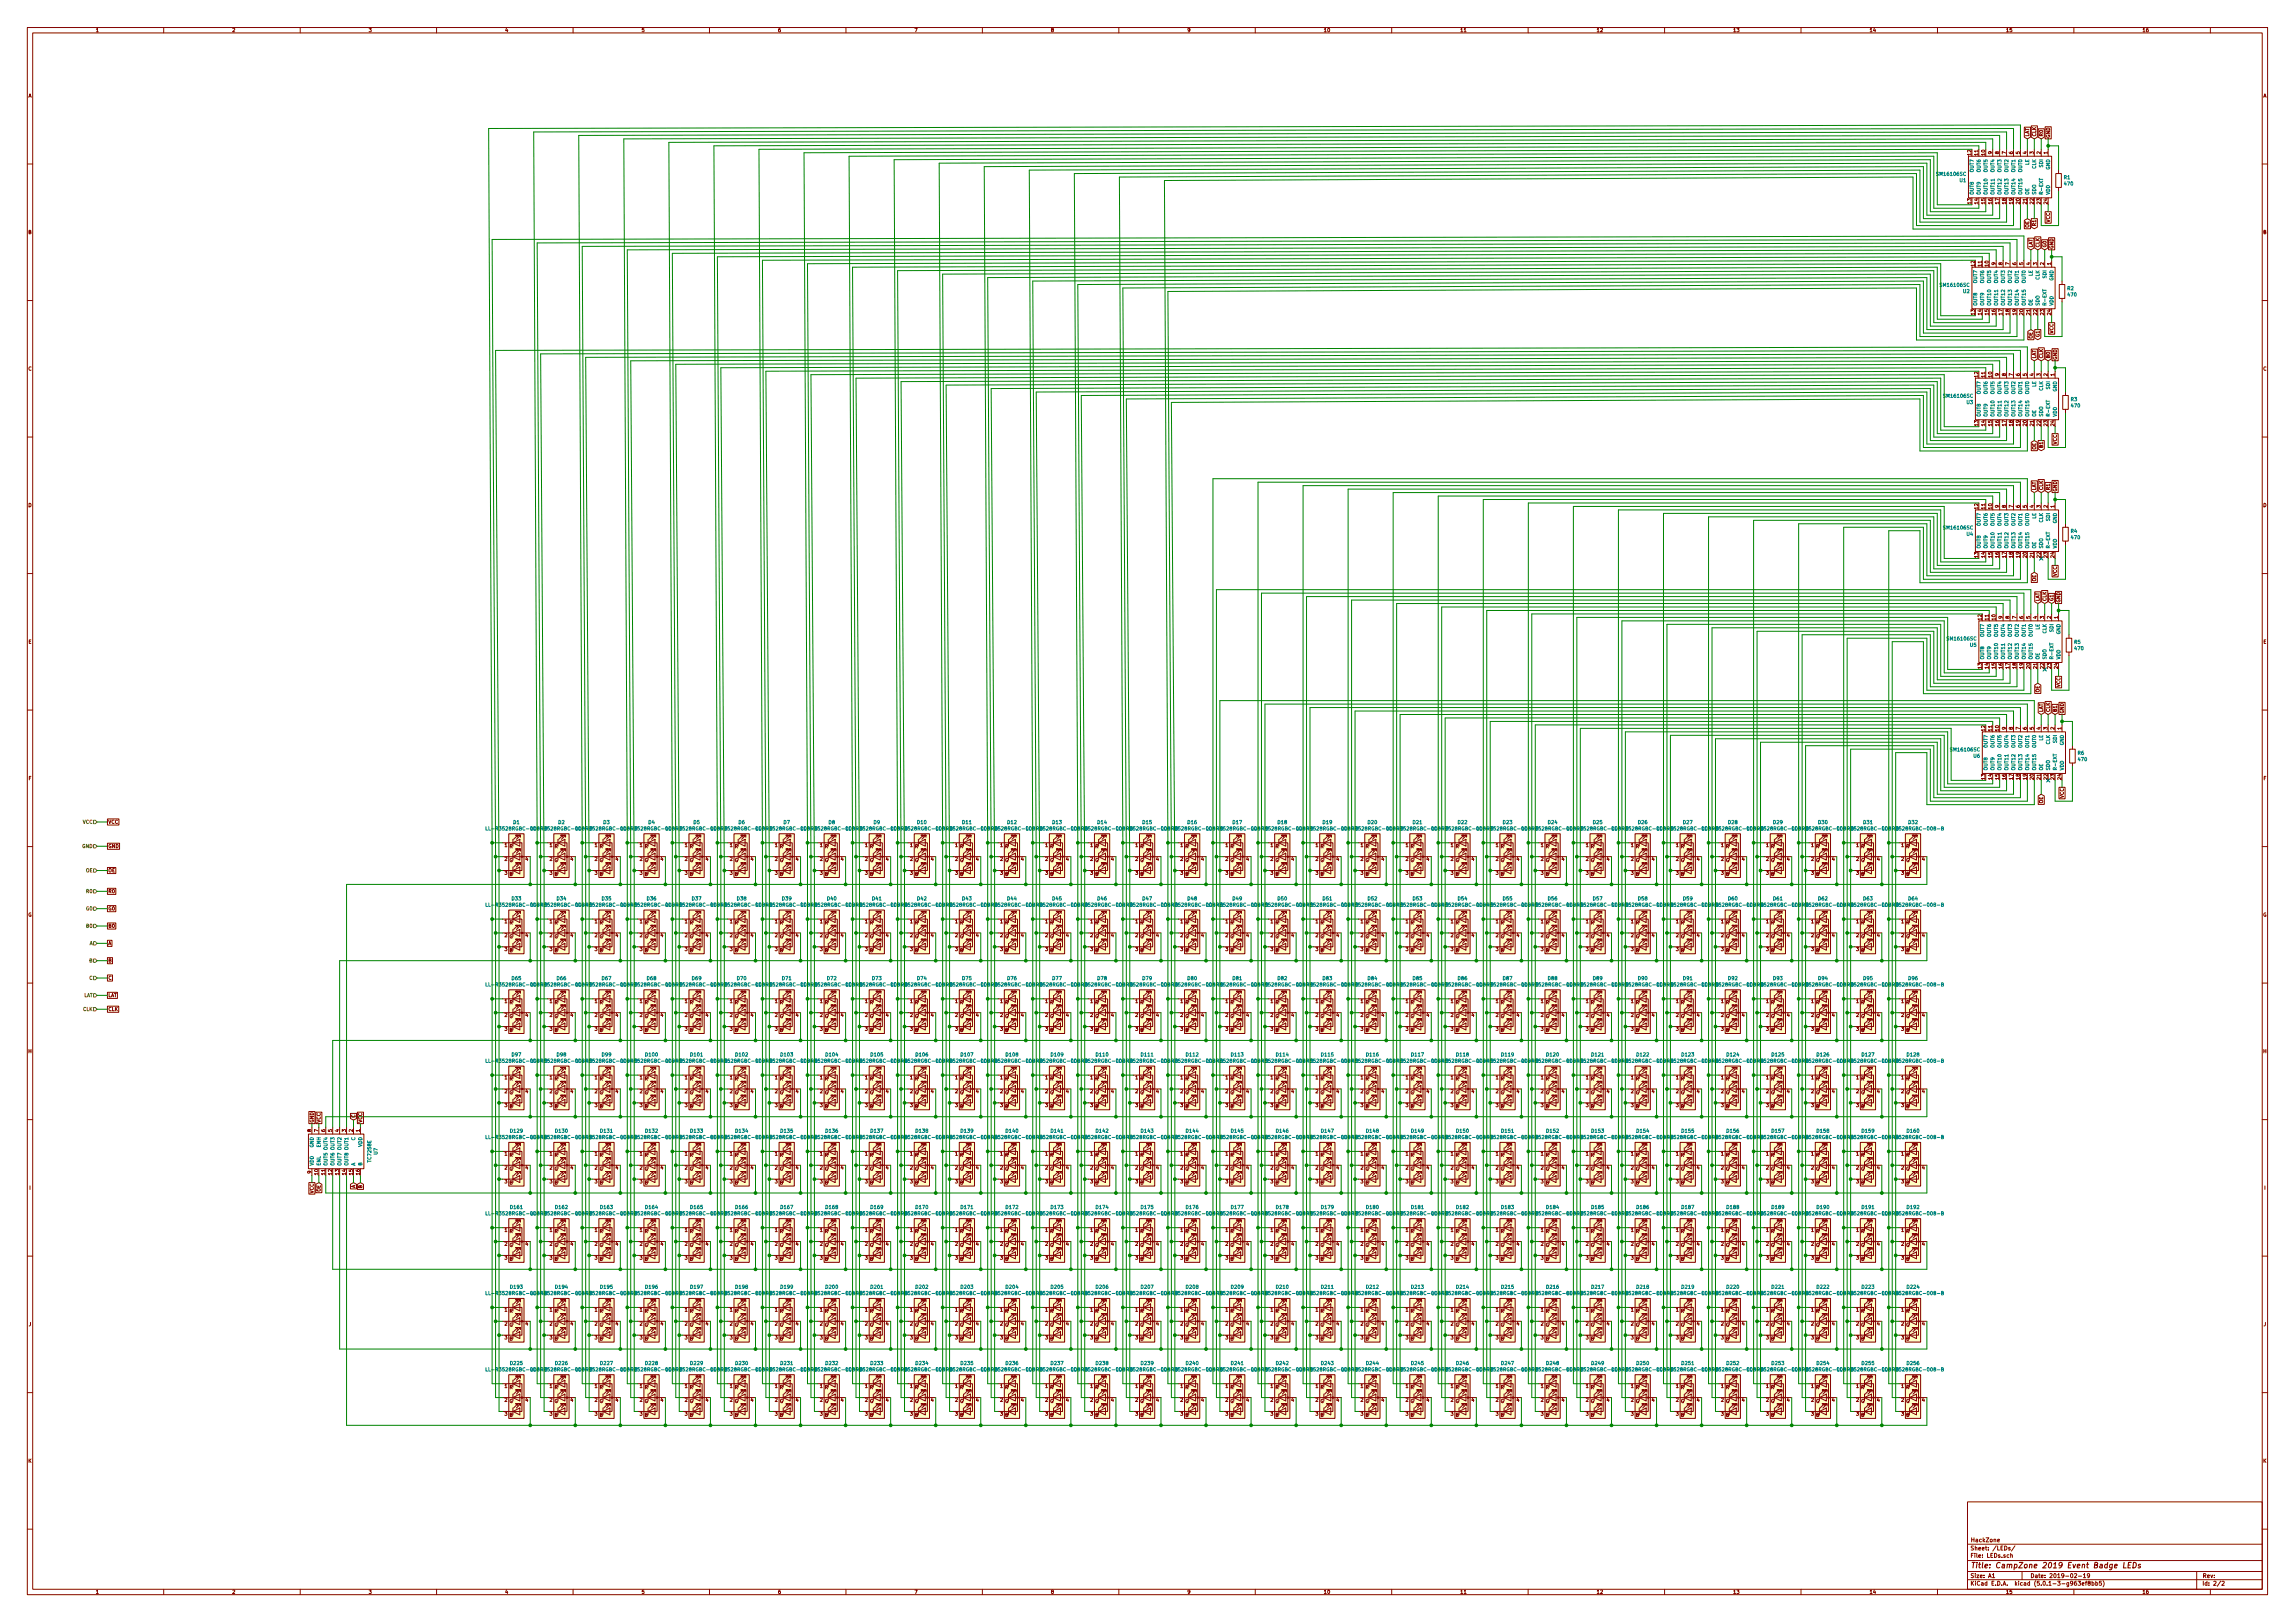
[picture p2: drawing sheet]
<svg xmlns="http://www.w3.org/2000/svg" width="841mm" height="594mm" viewBox="0 0 841 594" stroke-linecap="round" stroke-linejoin="round" font-family="sans-serif">
<defs><g id="words">
<text font-size="2.8" fill="#840000" x="722" y="574.4">Title: CampZone 2019 Event Badge LEDs</text>
<g font-size="2.1" fill="#840000">
<text x="722" y="567.8">Sheet: /LEDs/</text>
<text x="722" y="564.8">HackZone</text>
<text x="722" y="570.5">File: LEDs.sch</text>
<text x="722" y="580.7">KiCad E.D.A. kicad (5.0.1-3-g963ef8bb5)</text>
<text x="722" y="577.9">Size: A1</text>
<text x="744" y="577.9">Date: 2019-02-19</text>
<text x="807" y="577.9">Rev:</text>
<text x="807" y="580.7">Id: 2/2</text>
</g>
<g font-size="1.8" fill="#840000">
<text x="35" y="11.7">1</text>
<text x="85" y="11.7">2</text>
<text x="135" y="11.7">3</text>
<text x="185" y="11.7">4</text>
<text x="235" y="11.7">5</text>
<text x="285" y="11.7">6</text>
<text x="335" y="11.7">7</text>
<text x="385" y="11.7">8</text>
<text x="435" y="11.7">9</text>
<text x="485" y="11.7">10</text>
<text x="535" y="11.7">11</text>
<text x="585" y="11.7">12</text>
<text x="635" y="11.7">13</text>
<text x="685" y="11.7">14</text>
<text x="735" y="11.7">15</text>
<text x="785" y="11.7">16</text>
<text x="10.4" y="35.7">A</text>
<text x="829.4" y="35.7">A</text>
<text x="743.6" y="50.1" transform="rotate(-90 743.6 50.1)">LAT</text>
<text x="746.1" y="50.1" transform="rotate(-90 746.1 50.1)">CLK</text>
<text x="748.7" y="50.1" transform="rotate(-90 748.7 50.1)">R0</text>
<text x="751.2" y="50.6" transform="rotate(-90 751.2 50.6)">GND</text>
<text x="722.4" y="56.9" transform="rotate(-90 722.4 56.9)">12</text>
<text x="724.9" y="56.9" transform="rotate(-90 724.9 56.9)">11</text>
<text x="727.5" y="56.9" transform="rotate(-90 727.5 56.9)">10</text>
<text x="730" y="56.4" transform="rotate(-90 730 56.4)">9</text>
<text x="732.5" y="56.4" transform="rotate(-90 732.5 56.4)">8</text>
<text x="735.1" y="56.4" transform="rotate(-90 735.1 56.4)">7</text>
<text x="737.6" y="56.4" transform="rotate(-90 737.6 56.4)">6</text>
<text x="740.2" y="56.4" transform="rotate(-90 740.2 56.4)">5</text>
<text x="742.7" y="56.4" transform="rotate(-90 742.7 56.4)">4</text>
<text x="745.2" y="56.4" transform="rotate(-90 745.2 56.4)">3</text>
<text x="747.8" y="56.4" transform="rotate(-90 747.8 56.4)">2</text>
<text x="750.3" y="56.4" transform="rotate(-90 750.3 56.4)">1</text>
<text x="722.4" y="74.7" transform="rotate(-90 722.4 74.7)">13</text>
<text x="724.9" y="74.7" transform="rotate(-90 724.9 74.7)">14</text>
<text x="727.5" y="74.7" transform="rotate(-90 727.5 74.7)">15</text>
<text x="730" y="74.7" transform="rotate(-90 730 74.7)">16</text>
<text x="732.5" y="74.7" transform="rotate(-90 732.5 74.7)">17</text>
<text x="735.1" y="74.7" transform="rotate(-90 735.1 74.7)">18</text>
<text x="737.6" y="74.7" transform="rotate(-90 737.6 74.7)">19</text>
<text x="740.2" y="74.7" transform="rotate(-90 740.2 74.7)">20</text>
<text x="742.7" y="74.7" transform="rotate(-90 742.7 74.7)">21</text>
<text x="745.2" y="74.7" transform="rotate(-90 745.2 74.7)">22</text>
<text x="747.8" y="74.7" transform="rotate(-90 747.8 74.7)">23</text>
<text x="750.3" y="74.7" transform="rotate(-90 750.3 74.7)">24</text>
<text x="743.6" y="83.4" transform="rotate(-90 743.6 83.4)">OE</text>
<text x="746.1" y="82.6" transform="rotate(-90 746.1 82.6)">R1</text>
<text x="751.2" y="81.5" transform="rotate(-90 751.2 81.5)">VCC</text>
<text x="10.4" y="85.7">B</text>
<text x="829.4" y="85.7">B</text>
<text x="744.9" y="90.7" transform="rotate(-90 744.9 90.7)">LAT</text>
<text x="747.4" y="90.7" transform="rotate(-90 747.4 90.7)">CLK</text>
<text x="749.9" y="90.7" transform="rotate(-90 749.9 90.7)">G0</text>
<text x="752.5" y="91.3" transform="rotate(-90 752.5 91.3)">GND</text>
<text x="723.6" y="97.6" transform="rotate(-90 723.6 97.6)">12</text>
<text x="726.2" y="97.6" transform="rotate(-90 726.2 97.6)">11</text>
<text x="728.7" y="97.6" transform="rotate(-90 728.7 97.6)">10</text>
<text x="731.3" y="97.1" transform="rotate(-90 731.3 97.1)">9</text>
<text x="733.8" y="97.1" transform="rotate(-90 733.8 97.1)">8</text>
<text x="736.3" y="97.1" transform="rotate(-90 736.3 97.1)">7</text>
<text x="738.9" y="97.1" transform="rotate(-90 738.9 97.1)">6</text>
<text x="741.4" y="97.1" transform="rotate(-90 741.4 97.1)">5</text>
<text x="744" y="97.1" transform="rotate(-90 744 97.1)">4</text>
<text x="746.5" y="97.1" transform="rotate(-90 746.5 97.1)">3</text>
<text x="749" y="97.1" transform="rotate(-90 749 97.1)">2</text>
<text x="751.6" y="97.1" transform="rotate(-90 751.6 97.1)">1</text>
<text x="723.6" y="115.3" transform="rotate(-90 723.6 115.3)">13</text>
<text x="726.2" y="115.3" transform="rotate(-90 726.2 115.3)">14</text>
<text x="728.7" y="115.3" transform="rotate(-90 728.7 115.3)">15</text>
<text x="731.3" y="115.3" transform="rotate(-90 731.3 115.3)">16</text>
<text x="733.8" y="115.3" transform="rotate(-90 733.8 115.3)">17</text>
<text x="736.3" y="115.3" transform="rotate(-90 736.3 115.3)">18</text>
<text x="738.9" y="115.3" transform="rotate(-90 738.9 115.3)">19</text>
<text x="741.4" y="115.3" transform="rotate(-90 741.4 115.3)">20</text>
<text x="744" y="115.3" transform="rotate(-90 744 115.3)">21</text>
<text x="746.5" y="115.3" transform="rotate(-90 746.5 115.3)">22</text>
<text x="749" y="115.3" transform="rotate(-90 749 115.3)">23</text>
<text x="751.6" y="115.3" transform="rotate(-90 751.6 115.3)">24</text>
<text x="744.9" y="124.1" transform="rotate(-90 744.9 124.1)">OE</text>
<text x="747.4" y="123.3" transform="rotate(-90 747.4 123.3)">G1</text>
<text x="752.5" y="122.2" transform="rotate(-90 752.5 122.2)">VCC</text>
<text x="746.1" y="131.4" transform="rotate(-90 746.1 131.4)">LAT</text>
<text x="748.7" y="131.4" transform="rotate(-90 748.7 131.4)">CLK</text>
<text x="751.2" y="131.4" transform="rotate(-90 751.2 131.4)">B0</text>
<text x="753.7" y="131.9" transform="rotate(-90 753.7 131.9)">GND</text>
<text x="10.4" y="135.7">C</text>
<text x="732.5" y="137.7" transform="rotate(-90 732.5 137.7)">9</text>
<text x="735.1" y="137.7" transform="rotate(-90 735.1 137.7)">8</text>
<text x="737.6" y="137.7" transform="rotate(-90 737.6 137.7)">7</text>
<text x="740.2" y="137.7" transform="rotate(-90 740.2 137.7)">6</text>
<text x="742.7" y="137.7" transform="rotate(-90 742.7 137.7)">5</text>
<text x="745.2" y="137.7" transform="rotate(-90 745.2 137.7)">4</text>
<text x="747.8" y="137.7" transform="rotate(-90 747.8 137.7)">3</text>
<text x="750.3" y="137.7" transform="rotate(-90 750.3 137.7)">2</text>
<text x="752.9" y="137.7" transform="rotate(-90 752.9 137.7)">1</text>
<text x="829.4" y="135.7">C</text>
<text x="724.9" y="138.2" transform="rotate(-90 724.9 138.2)">12</text>
<text x="727.5" y="138.2" transform="rotate(-90 727.5 138.2)">11</text>
<text x="730" y="138.2" transform="rotate(-90 730 138.2)">10</text>
<text x="724.9" y="156" transform="rotate(-90 724.9 156)">13</text>
<text x="727.5" y="156" transform="rotate(-90 727.5 156)">14</text>
<text x="730" y="156" transform="rotate(-90 730 156)">15</text>
<text x="732.5" y="156" transform="rotate(-90 732.5 156)">16</text>
<text x="735.1" y="156" transform="rotate(-90 735.1 156)">17</text>
<text x="737.6" y="156" transform="rotate(-90 737.6 156)">18</text>
<text x="740.2" y="156" transform="rotate(-90 740.2 156)">19</text>
<text x="742.7" y="156" transform="rotate(-90 742.7 156)">20</text>
<text x="745.2" y="156" transform="rotate(-90 745.2 156)">21</text>
<text x="747.8" y="156" transform="rotate(-90 747.8 156)">22</text>
<text x="750.3" y="156" transform="rotate(-90 750.3 156)">23</text>
<text x="752.9" y="156" transform="rotate(-90 752.9 156)">24</text>
<text x="746.1" y="164.7" transform="rotate(-90 746.1 164.7)">OE</text>
<text x="748.7" y="163.9" transform="rotate(-90 748.7 163.9)">B1</text>
<text x="753.7" y="162.8" transform="rotate(-90 753.7 162.8)">VCC</text>
<text x="746.1" y="179.6" transform="rotate(-90 746.1 179.6)">LAT</text>
<text x="748.7" y="179.6" transform="rotate(-90 748.7 179.6)">CLK</text>
<text x="751.2" y="179.6" transform="rotate(-90 751.2 179.6)">R1</text>
<text x="10.4" y="185.7">D</text>
<text x="732.5" y="186" transform="rotate(-90 732.5 186)">9</text>
<text x="735.1" y="186" transform="rotate(-90 735.1 186)">8</text>
<text x="737.6" y="186" transform="rotate(-90 737.6 186)">7</text>
<text x="740.2" y="186" transform="rotate(-90 740.2 186)">6</text>
<text x="742.7" y="186" transform="rotate(-90 742.7 186)">5</text>
<text x="745.2" y="186" transform="rotate(-90 745.2 186)">4</text>
<text x="747.8" y="186" transform="rotate(-90 747.8 186)">3</text>
<text x="750.3" y="186" transform="rotate(-90 750.3 186)">2</text>
<text x="752.9" y="186" transform="rotate(-90 752.9 186)">1</text>
<text x="753.7" y="180.2" transform="rotate(-90 753.7 180.2)">GND</text>
<text x="829.4" y="185.7">D</text>
<text x="724.9" y="186.5" transform="rotate(-90 724.9 186.5)">12</text>
<text x="727.5" y="186.5" transform="rotate(-90 727.5 186.5)">11</text>
<text x="730" y="186.5" transform="rotate(-90 730 186.5)">10</text>
<text x="724.9" y="204.2" transform="rotate(-90 724.9 204.2)">13</text>
<text x="727.5" y="204.2" transform="rotate(-90 727.5 204.2)">14</text>
<text x="730" y="204.2" transform="rotate(-90 730 204.2)">15</text>
<text x="732.5" y="204.2" transform="rotate(-90 732.5 204.2)">16</text>
<text x="735.1" y="204.2" transform="rotate(-90 735.1 204.2)">17</text>
<text x="737.6" y="204.2" transform="rotate(-90 737.6 204.2)">18</text>
<text x="740.2" y="204.2" transform="rotate(-90 740.2 204.2)">19</text>
<text x="742.7" y="204.2" transform="rotate(-90 742.7 204.2)">20</text>
<text x="745.2" y="204.2" transform="rotate(-90 745.2 204.2)">21</text>
<text x="747.8" y="204.2" transform="rotate(-90 747.8 204.2)">22</text>
<text x="750.3" y="204.2" transform="rotate(-90 750.3 204.2)">23</text>
<text x="752.9" y="204.2" transform="rotate(-90 752.9 204.2)">24</text>
<text x="746.1" y="213" transform="rotate(-90 746.1 213)">OE</text>
<text x="753.7" y="211.1" transform="rotate(-90 753.7 211.1)">VCC</text>
<text x="747.4" y="220.3" transform="rotate(-90 747.4 220.3)">LAT</text>
<text x="749.9" y="220.3" transform="rotate(-90 749.9 220.3)">CLK</text>
<text x="752.5" y="220.3" transform="rotate(-90 752.5 220.3)">G1</text>
<text x="755" y="220.8" transform="rotate(-90 755 220.8)">GND</text>
<text x="726.2" y="227.1" transform="rotate(-90 726.2 227.1)">12</text>
<text x="728.7" y="227.1" transform="rotate(-90 728.7 227.1)">11</text>
<text x="731.3" y="227.1" transform="rotate(-90 731.3 227.1)">10</text>
<text x="733.8" y="226.6" transform="rotate(-90 733.8 226.6)">9</text>
<text x="736.3" y="226.6" transform="rotate(-90 736.3 226.6)">8</text>
<text x="738.9" y="226.6" transform="rotate(-90 738.9 226.6)">7</text>
<text x="741.4" y="226.6" transform="rotate(-90 741.4 226.6)">6</text>
<text x="744" y="226.6" transform="rotate(-90 744 226.6)">5</text>
<text x="746.5" y="226.6" transform="rotate(-90 746.5 226.6)">4</text>
<text x="749" y="226.6" transform="rotate(-90 749 226.6)">3</text>
<text x="751.6" y="226.6" transform="rotate(-90 751.6 226.6)">2</text>
<text x="754.1" y="226.6" transform="rotate(-90 754.1 226.6)">1</text>
<text x="10.4" y="235.7">E</text>
<text x="829.4" y="235.7">E</text>
<text x="726.2" y="244.9" transform="rotate(-90 726.2 244.9)">13</text>
<text x="728.7" y="244.9" transform="rotate(-90 728.7 244.9)">14</text>
<text x="731.3" y="244.9" transform="rotate(-90 731.3 244.9)">15</text>
<text x="733.8" y="244.9" transform="rotate(-90 733.8 244.9)">16</text>
<text x="736.3" y="244.9" transform="rotate(-90 736.3 244.9)">17</text>
<text x="738.9" y="244.9" transform="rotate(-90 738.9 244.9)">18</text>
<text x="741.4" y="244.9" transform="rotate(-90 741.4 244.9)">19</text>
<text x="744" y="244.9" transform="rotate(-90 744 244.9)">20</text>
<text x="746.5" y="244.9" transform="rotate(-90 746.5 244.9)">21</text>
<text x="749" y="244.9" transform="rotate(-90 749 244.9)">22</text>
<text x="751.6" y="244.9" transform="rotate(-90 751.6 244.9)">23</text>
<text x="754.1" y="244.9" transform="rotate(-90 754.1 244.9)">24</text>
<text x="755" y="251.7" transform="rotate(-90 755 251.7)">VCC</text>
<text x="747.4" y="253.6" transform="rotate(-90 747.4 253.6)">OE</text>
<text x="748.7" y="260.9" transform="rotate(-90 748.7 260.9)">LAT</text>
<text x="751.2" y="260.9" transform="rotate(-90 751.2 260.9)">CLK</text>
<text x="753.7" y="260.9" transform="rotate(-90 753.7 260.9)">B1</text>
<text x="756.3" y="261.4" transform="rotate(-90 756.3 261.4)">GND</text>
<text x="727.5" y="267.7" transform="rotate(-90 727.5 267.7)">12</text>
<text x="730" y="267.7" transform="rotate(-90 730 267.7)">11</text>
<text x="732.5" y="267.7" transform="rotate(-90 732.5 267.7)">10</text>
<text x="735.1" y="267.3" transform="rotate(-90 735.1 267.3)">9</text>
<text x="737.6" y="267.3" transform="rotate(-90 737.6 267.3)">8</text>
<text x="740.2" y="267.3" transform="rotate(-90 740.2 267.3)">7</text>
<text x="742.7" y="267.3" transform="rotate(-90 742.7 267.3)">6</text>
<text x="745.2" y="267.3" transform="rotate(-90 745.2 267.3)">5</text>
<text x="747.8" y="267.3" transform="rotate(-90 747.8 267.3)">4</text>
<text x="750.3" y="267.3" transform="rotate(-90 750.3 267.3)">3</text>
<text x="752.9" y="267.3" transform="rotate(-90 752.9 267.3)">2</text>
<text x="755.4" y="267.3" transform="rotate(-90 755.4 267.3)">1</text>
<text x="10.5" y="285.7">F</text>
<text x="727.5" y="285.5" transform="rotate(-90 727.5 285.5)">13</text>
<text x="730" y="285.5" transform="rotate(-90 730 285.5)">14</text>
<text x="732.5" y="285.5" transform="rotate(-90 732.5 285.5)">15</text>
<text x="735.1" y="285.5" transform="rotate(-90 735.1 285.5)">16</text>
<text x="737.6" y="285.5" transform="rotate(-90 737.6 285.5)">17</text>
<text x="740.2" y="285.5" transform="rotate(-90 740.2 285.5)">18</text>
<text x="742.7" y="285.5" transform="rotate(-90 742.7 285.5)">19</text>
<text x="745.2" y="285.5" transform="rotate(-90 745.2 285.5)">20</text>
<text x="747.8" y="285.5" transform="rotate(-90 747.8 285.5)">21</text>
<text x="750.3" y="285.5" transform="rotate(-90 750.3 285.5)">22</text>
<text x="752.9" y="285.5" transform="rotate(-90 752.9 285.5)">23</text>
<text x="755.4" y="285.5" transform="rotate(-90 755.4 285.5)">24</text>
<text x="829.5" y="285.7">F</text>
<text x="756.3" y="292.4" transform="rotate(-90 756.3 292.4)">VCC</text>
<text x="748.7" y="294.3" transform="rotate(-90 748.7 294.3)">OE</text>
<text x="39.6" y="301.7">VCC</text>
<text x="39.6" y="310.6">GND</text>
<text x="184.9" y="310.2">1</text>
<text x="186.7" y="310.6">R</text>
<text x="201.4" y="310.2">1</text>
<text x="203.2" y="310.6">R</text>
<text x="218" y="310.2">1</text>
<text x="219.7" y="310.6">R</text>
<text x="234.5" y="310.2">1</text>
<text x="236.2" y="310.6">R</text>
<text x="251" y="310.2">1</text>
<text x="252.7" y="310.6">R</text>
<text x="267.5" y="310.2">1</text>
<text x="269.2" y="310.6">R</text>
<text x="284" y="310.2">1</text>
<text x="285.8" y="310.6">R</text>
<text x="300.5" y="310.2">1</text>
<text x="302.3" y="310.6">R</text>
<text x="317" y="310.2">1</text>
<text x="318.8" y="310.6">R</text>
<text x="333.5" y="310.2">1</text>
<text x="335.3" y="310.6">R</text>
<text x="350" y="310.2">1</text>
<text x="351.8" y="310.6">R</text>
<text x="366.5" y="310.2">1</text>
<text x="368.3" y="310.6">R</text>
<text x="383.1" y="310.2">1</text>
<text x="384.8" y="310.6">R</text>
<text x="399.6" y="310.2">1</text>
<text x="401.3" y="310.6">R</text>
<text x="416.1" y="310.2">1</text>
<text x="417.8" y="310.6">R</text>
<text x="432.6" y="310.2">1</text>
<text x="434.3" y="310.6">R</text>
<text x="449.1" y="310.2">1</text>
<text x="450.8" y="310.6">R</text>
<text x="465.6" y="310.2">1</text>
<text x="467.4" y="310.6">R</text>
<text x="482.1" y="310.2">1</text>
<text x="483.9" y="310.6">R</text>
<text x="498.6" y="310.2">1</text>
<text x="500.4" y="310.6">R</text>
<text x="515.1" y="310.2">1</text>
<text x="516.9" y="310.6">R</text>
<text x="531.6" y="310.2">1</text>
<text x="533.4" y="310.6">R</text>
<text x="548.2" y="310.2">1</text>
<text x="549.9" y="310.6">R</text>
<text x="564.7" y="310.2">1</text>
<text x="566.4" y="310.6">R</text>
<text x="581.2" y="310.2">1</text>
<text x="582.9" y="310.6">R</text>
<text x="597.7" y="310.2">1</text>
<text x="599.4" y="310.6">R</text>
<text x="614.2" y="310.2">1</text>
<text x="615.9" y="310.6">R</text>
<text x="630.7" y="310.2">1</text>
<text x="632.5" y="310.6">R</text>
<text x="647.2" y="310.2">1</text>
<text x="649" y="310.6">R</text>
<text x="663.7" y="310.2">1</text>
<text x="665.5" y="310.6">R</text>
<text x="680.2" y="310.2">1</text>
<text x="682" y="310.6">R</text>
<text x="696.7" y="310.2">1</text>
<text x="698.5" y="310.6">R</text>
<text x="184.9" y="315.3">2</text>
<text x="186.6" y="315.7">G</text>
<text x="192.6" y="315.3">4</text>
<text x="201.4" y="315.3">2</text>
<text x="203.1" y="315.7">G</text>
<text x="209.1" y="315.3">4</text>
<text x="218" y="315.3">2</text>
<text x="219.7" y="315.7">G</text>
<text x="225.6" y="315.3">4</text>
<text x="234.5" y="315.3">2</text>
<text x="236.2" y="315.7">G</text>
<text x="242.1" y="315.3">4</text>
<text x="251" y="315.3">2</text>
<text x="252.7" y="315.7">G</text>
<text x="258.6" y="315.3">4</text>
<text x="267.5" y="315.3">2</text>
<text x="269.2" y="315.7">G</text>
<text x="275.1" y="315.3">4</text>
<text x="284" y="315.3">2</text>
<text x="285.7" y="315.7">G</text>
<text x="291.6" y="315.3">4</text>
<text x="300.5" y="315.3">2</text>
<text x="302.2" y="315.7">G</text>
<text x="308.1" y="315.3">4</text>
<text x="317" y="315.3">2</text>
<text x="318.7" y="315.7">G</text>
<text x="324.6" y="315.3">4</text>
<text x="333.5" y="315.3">2</text>
<text x="335.2" y="315.7">G</text>
<text x="341.1" y="315.3">4</text>
<text x="350" y="315.3">2</text>
<text x="351.7" y="315.7">G</text>
<text x="357.7" y="315.3">4</text>
<text x="366.5" y="315.3">2</text>
<text x="368.2" y="315.7">G</text>
<text x="374.2" y="315.3">4</text>
<text x="383.1" y="315.3">2</text>
<text x="384.8" y="315.7">G</text>
<text x="390.7" y="315.3">4</text>
<text x="399.6" y="315.3">2</text>
<text x="401.3" y="315.7">G</text>
<text x="407.2" y="315.3">4</text>
<text x="416.1" y="315.3">2</text>
<text x="417.8" y="315.7">G</text>
<text x="423.7" y="315.3">4</text>
<text x="432.6" y="315.3">2</text>
<text x="434.3" y="315.7">G</text>
<text x="440.2" y="315.3">4</text>
<text x="449.1" y="315.3">2</text>
<text x="450.8" y="315.7">G</text>
<text x="456.7" y="315.3">4</text>
<text x="465.6" y="315.3">2</text>
<text x="467.3" y="315.7">G</text>
<text x="473.2" y="315.3">4</text>
<text x="482.1" y="315.3">2</text>
<text x="483.8" y="315.7">G</text>
<text x="489.7" y="315.3">4</text>
<text x="498.6" y="315.3">2</text>
<text x="500.3" y="315.7">G</text>
<text x="506.2" y="315.3">4</text>
<text x="515.1" y="315.3">2</text>
<text x="516.8" y="315.7">G</text>
<text x="522.8" y="315.3">4</text>
<text x="531.6" y="315.3">2</text>
<text x="533.3" y="315.7">G</text>
<text x="539.3" y="315.3">4</text>
<text x="548.2" y="315.3">2</text>
<text x="549.9" y="315.7">G</text>
<text x="555.8" y="315.3">4</text>
<text x="564.7" y="315.3">2</text>
<text x="566.4" y="315.7">G</text>
<text x="572.3" y="315.3">4</text>
<text x="581.2" y="315.3">2</text>
<text x="582.9" y="315.7">G</text>
<text x="588.8" y="315.3">4</text>
<text x="597.7" y="315.3">2</text>
<text x="599.4" y="315.7">G</text>
<text x="605.3" y="315.3">4</text>
<text x="614.2" y="315.3">2</text>
<text x="615.9" y="315.7">G</text>
<text x="621.8" y="315.3">4</text>
<text x="630.7" y="315.3">2</text>
<text x="632.4" y="315.7">G</text>
<text x="638.3" y="315.3">4</text>
<text x="647.2" y="315.3">2</text>
<text x="648.9" y="315.7">G</text>
<text x="654.8" y="315.3">4</text>
<text x="663.7" y="315.3">2</text>
<text x="665.4" y="315.7">G</text>
<text x="671.3" y="315.3">4</text>
<text x="680.2" y="315.3">2</text>
<text x="681.9" y="315.7">G</text>
<text x="687.9" y="315.3">4</text>
<text x="696.7" y="315.3">2</text>
<text x="698.4" y="315.7">G</text>
<text x="704.4" y="315.3">4</text>
<text x="39.6" y="319.5">OE</text>
<text x="184.9" y="320.4">3</text>
<text x="186.7" y="320.8">B</text>
<text x="201.4" y="320.4">3</text>
<text x="203.2" y="320.8">B</text>
<text x="218" y="320.4">3</text>
<text x="219.7" y="320.8">B</text>
<text x="234.5" y="320.4">3</text>
<text x="236.2" y="320.8">B</text>
<text x="251" y="320.4">3</text>
<text x="252.7" y="320.8">B</text>
<text x="267.5" y="320.4">3</text>
<text x="269.2" y="320.8">B</text>
<text x="284" y="320.4">3</text>
<text x="285.8" y="320.8">B</text>
<text x="300.5" y="320.4">3</text>
<text x="302.3" y="320.8">B</text>
<text x="317" y="320.4">3</text>
<text x="318.8" y="320.8">B</text>
<text x="333.5" y="320.4">3</text>
<text x="335.3" y="320.8">B</text>
<text x="350" y="320.4">3</text>
<text x="351.8" y="320.8">B</text>
<text x="366.5" y="320.4">3</text>
<text x="368.3" y="320.8">B</text>
<text x="383.1" y="320.4">3</text>
<text x="384.8" y="320.8">B</text>
<text x="399.6" y="320.4">3</text>
<text x="401.3" y="320.8">B</text>
<text x="416.1" y="320.4">3</text>
<text x="417.8" y="320.8">B</text>
<text x="432.6" y="320.4">3</text>
<text x="434.3" y="320.8">B</text>
<text x="449.1" y="320.4">3</text>
<text x="450.8" y="320.8">B</text>
<text x="465.6" y="320.4">3</text>
<text x="467.4" y="320.8">B</text>
<text x="482.1" y="320.4">3</text>
<text x="483.9" y="320.8">B</text>
<text x="498.6" y="320.4">3</text>
<text x="500.4" y="320.8">B</text>
<text x="515.1" y="320.4">3</text>
<text x="516.9" y="320.8">B</text>
<text x="531.6" y="320.4">3</text>
<text x="533.4" y="320.8">B</text>
<text x="548.2" y="320.4">3</text>
<text x="549.9" y="320.8">B</text>
<text x="564.7" y="320.4">3</text>
<text x="566.4" y="320.8">B</text>
<text x="581.2" y="320.4">3</text>
<text x="582.9" y="320.8">B</text>
<text x="597.7" y="320.4">3</text>
<text x="599.4" y="320.8">B</text>
<text x="614.2" y="320.4">3</text>
<text x="615.9" y="320.8">B</text>
<text x="630.7" y="320.4">3</text>
<text x="632.5" y="320.8">B</text>
<text x="647.2" y="320.4">3</text>
<text x="649" y="320.8">B</text>
<text x="663.7" y="320.4">3</text>
<text x="665.5" y="320.8">B</text>
<text x="680.2" y="320.4">3</text>
<text x="682" y="320.8">B</text>
<text x="696.7" y="320.4">3</text>
<text x="698.5" y="320.8">B</text>
<text x="39.6" y="327.1">R0</text>
<text x="10.3" y="335.7">G</text>
<text x="39.6" y="333.4">G0</text>
<text x="829.3" y="335.7">G</text>
<text x="39.6" y="339.8">B0</text>
<text x="184.9" y="338.1">1</text>
<text x="186.7" y="338.6">R</text>
<text x="201.4" y="338.1">1</text>
<text x="203.2" y="338.6">R</text>
<text x="218" y="338.1">1</text>
<text x="219.7" y="338.6">R</text>
<text x="234.5" y="338.1">1</text>
<text x="236.2" y="338.6">R</text>
<text x="251" y="338.1">1</text>
<text x="252.7" y="338.6">R</text>
<text x="267.5" y="338.1">1</text>
<text x="269.2" y="338.6">R</text>
<text x="284" y="338.1">1</text>
<text x="285.8" y="338.6">R</text>
<text x="300.5" y="338.1">1</text>
<text x="302.3" y="338.6">R</text>
<text x="317" y="338.1">1</text>
<text x="318.8" y="338.6">R</text>
<text x="333.5" y="338.1">1</text>
<text x="335.3" y="338.6">R</text>
<text x="350" y="338.1">1</text>
<text x="351.8" y="338.6">R</text>
<text x="366.5" y="338.1">1</text>
<text x="368.3" y="338.6">R</text>
<text x="383.1" y="338.1">1</text>
<text x="384.8" y="338.6">R</text>
<text x="399.6" y="338.1">1</text>
<text x="401.3" y="338.6">R</text>
<text x="416.1" y="338.1">1</text>
<text x="417.8" y="338.6">R</text>
<text x="432.6" y="338.1">1</text>
<text x="434.3" y="338.6">R</text>
<text x="449.1" y="338.1">1</text>
<text x="450.8" y="338.6">R</text>
<text x="465.6" y="338.1">1</text>
<text x="467.4" y="338.6">R</text>
<text x="482.1" y="338.1">1</text>
<text x="483.9" y="338.6">R</text>
<text x="498.6" y="338.1">1</text>
<text x="500.4" y="338.6">R</text>
<text x="515.1" y="338.1">1</text>
<text x="516.9" y="338.6">R</text>
<text x="531.6" y="338.1">1</text>
<text x="533.4" y="338.6">R</text>
<text x="548.2" y="338.1">1</text>
<text x="549.9" y="338.6">R</text>
<text x="564.7" y="338.1">1</text>
<text x="566.4" y="338.6">R</text>
<text x="581.2" y="338.1">1</text>
<text x="582.9" y="338.6">R</text>
<text x="597.7" y="338.1">1</text>
<text x="599.4" y="338.6">R</text>
<text x="614.2" y="338.1">1</text>
<text x="615.9" y="338.6">R</text>
<text x="630.7" y="338.1">1</text>
<text x="632.5" y="338.6">R</text>
<text x="647.2" y="338.1">1</text>
<text x="649" y="338.6">R</text>
<text x="663.7" y="338.1">1</text>
<text x="665.5" y="338.6">R</text>
<text x="680.2" y="338.1">1</text>
<text x="682" y="338.6">R</text>
<text x="696.7" y="338.1">1</text>
<text x="698.5" y="338.6">R</text>
<text x="39.6" y="346.1">A</text>
<text x="184.9" y="343.2">2</text>
<text x="186.6" y="343.7">G</text>
<text x="192.6" y="343.2">4</text>
<text x="201.4" y="343.2">2</text>
<text x="203.1" y="343.7">G</text>
<text x="209.1" y="343.2">4</text>
<text x="218" y="343.2">2</text>
<text x="219.7" y="343.7">G</text>
<text x="225.6" y="343.2">4</text>
<text x="234.5" y="343.2">2</text>
<text x="236.2" y="343.7">G</text>
<text x="242.1" y="343.2">4</text>
<text x="251" y="343.2">2</text>
<text x="252.7" y="343.7">G</text>
<text x="258.6" y="343.2">4</text>
<text x="267.5" y="343.2">2</text>
<text x="269.2" y="343.7">G</text>
<text x="275.1" y="343.2">4</text>
<text x="284" y="343.2">2</text>
<text x="285.7" y="343.7">G</text>
<text x="291.6" y="343.2">4</text>
<text x="300.5" y="343.2">2</text>
<text x="302.2" y="343.7">G</text>
<text x="308.1" y="343.2">4</text>
<text x="317" y="343.2">2</text>
<text x="318.7" y="343.7">G</text>
<text x="324.6" y="343.2">4</text>
<text x="333.5" y="343.2">2</text>
<text x="335.2" y="343.7">G</text>
<text x="341.1" y="343.2">4</text>
<text x="350" y="343.2">2</text>
<text x="351.7" y="343.7">G</text>
<text x="357.7" y="343.2">4</text>
<text x="366.5" y="343.2">2</text>
<text x="368.2" y="343.7">G</text>
<text x="374.2" y="343.2">4</text>
<text x="383.1" y="343.2">2</text>
<text x="384.8" y="343.7">G</text>
<text x="390.7" y="343.2">4</text>
<text x="399.6" y="343.2">2</text>
<text x="401.3" y="343.7">G</text>
<text x="407.2" y="343.2">4</text>
<text x="416.1" y="343.2">2</text>
<text x="417.8" y="343.7">G</text>
<text x="423.7" y="343.2">4</text>
<text x="432.6" y="343.2">2</text>
<text x="434.3" y="343.7">G</text>
<text x="440.2" y="343.2">4</text>
<text x="449.1" y="343.2">2</text>
<text x="450.8" y="343.7">G</text>
<text x="456.7" y="343.2">4</text>
<text x="465.6" y="343.2">2</text>
<text x="467.3" y="343.7">G</text>
<text x="473.2" y="343.2">4</text>
<text x="482.1" y="343.2">2</text>
<text x="483.8" y="343.7">G</text>
<text x="489.7" y="343.2">4</text>
<text x="498.6" y="343.2">2</text>
<text x="500.3" y="343.7">G</text>
<text x="506.2" y="343.2">4</text>
<text x="515.1" y="343.2">2</text>
<text x="516.8" y="343.7">G</text>
<text x="522.8" y="343.2">4</text>
<text x="531.6" y="343.2">2</text>
<text x="533.3" y="343.7">G</text>
<text x="539.3" y="343.2">4</text>
<text x="548.2" y="343.2">2</text>
<text x="549.9" y="343.7">G</text>
<text x="555.8" y="343.2">4</text>
<text x="564.7" y="343.2">2</text>
<text x="566.4" y="343.7">G</text>
<text x="572.3" y="343.2">4</text>
<text x="581.2" y="343.2">2</text>
<text x="582.9" y="343.7">G</text>
<text x="588.8" y="343.2">4</text>
<text x="597.7" y="343.2">2</text>
<text x="599.4" y="343.7">G</text>
<text x="605.3" y="343.2">4</text>
<text x="614.2" y="343.2">2</text>
<text x="615.9" y="343.7">G</text>
<text x="621.8" y="343.2">4</text>
<text x="630.7" y="343.2">2</text>
<text x="632.4" y="343.7">G</text>
<text x="638.3" y="343.2">4</text>
<text x="647.2" y="343.2">2</text>
<text x="648.9" y="343.7">G</text>
<text x="654.8" y="343.2">4</text>
<text x="663.7" y="343.2">2</text>
<text x="665.4" y="343.7">G</text>
<text x="671.3" y="343.2">4</text>
<text x="680.2" y="343.2">2</text>
<text x="681.9" y="343.7">G</text>
<text x="687.9" y="343.2">4</text>
<text x="696.7" y="343.2">2</text>
<text x="698.4" y="343.7">G</text>
<text x="704.4" y="343.2">4</text>
<text x="39.6" y="352.5">B</text>
<text x="184.9" y="348.3">3</text>
<text x="186.7" y="348.7">B</text>
<text x="201.4" y="348.3">3</text>
<text x="203.2" y="348.7">B</text>
<text x="218" y="348.3">3</text>
<text x="219.7" y="348.7">B</text>
<text x="234.5" y="348.3">3</text>
<text x="236.2" y="348.7">B</text>
<text x="251" y="348.3">3</text>
<text x="252.7" y="348.7">B</text>
<text x="267.5" y="348.3">3</text>
<text x="269.2" y="348.7">B</text>
<text x="284" y="348.3">3</text>
<text x="285.8" y="348.7">B</text>
<text x="300.5" y="348.3">3</text>
<text x="302.3" y="348.7">B</text>
<text x="317" y="348.3">3</text>
<text x="318.8" y="348.7">B</text>
<text x="333.5" y="348.3">3</text>
<text x="335.3" y="348.7">B</text>
<text x="350" y="348.3">3</text>
<text x="351.8" y="348.7">B</text>
<text x="366.5" y="348.3">3</text>
<text x="368.3" y="348.7">B</text>
<text x="383.1" y="348.3">3</text>
<text x="384.8" y="348.7">B</text>
<text x="399.6" y="348.3">3</text>
<text x="401.3" y="348.7">B</text>
<text x="416.1" y="348.3">3</text>
<text x="417.8" y="348.7">B</text>
<text x="432.6" y="348.3">3</text>
<text x="434.3" y="348.7">B</text>
<text x="449.1" y="348.3">3</text>
<text x="450.8" y="348.7">B</text>
<text x="465.6" y="348.3">3</text>
<text x="467.4" y="348.7">B</text>
<text x="482.1" y="348.3">3</text>
<text x="483.9" y="348.7">B</text>
<text x="498.6" y="348.3">3</text>
<text x="500.4" y="348.7">B</text>
<text x="515.1" y="348.3">3</text>
<text x="516.9" y="348.7">B</text>
<text x="531.6" y="348.3">3</text>
<text x="533.4" y="348.7">B</text>
<text x="548.2" y="348.3">3</text>
<text x="549.9" y="348.7">B</text>
<text x="564.7" y="348.3">3</text>
<text x="566.4" y="348.7">B</text>
<text x="581.2" y="348.3">3</text>
<text x="582.9" y="348.7">B</text>
<text x="597.7" y="348.3">3</text>
<text x="599.4" y="348.7">B</text>
<text x="614.2" y="348.3">3</text>
<text x="615.9" y="348.7">B</text>
<text x="630.7" y="348.3">3</text>
<text x="632.5" y="348.7">B</text>
<text x="647.2" y="348.3">3</text>
<text x="649" y="348.7">B</text>
<text x="663.7" y="348.3">3</text>
<text x="665.5" y="348.7">B</text>
<text x="680.2" y="348.3">3</text>
<text x="682" y="348.7">B</text>
<text x="696.7" y="348.3">3</text>
<text x="698.5" y="348.7">B</text>
<text x="39.6" y="358.8">C</text>
<text x="39.6" y="365.2">LAT</text>
<text x="39.6" y="370.3">CLK</text>
<text x="184.9" y="367.4">1</text>
<text x="186.7" y="367.8">R</text>
<text x="201.4" y="367.4">1</text>
<text x="203.2" y="367.8">R</text>
<text x="218" y="367.4">1</text>
<text x="219.7" y="367.8">R</text>
<text x="234.5" y="367.4">1</text>
<text x="236.2" y="367.8">R</text>
<text x="251" y="367.4">1</text>
<text x="252.7" y="367.8">R</text>
<text x="267.5" y="367.4">1</text>
<text x="269.2" y="367.8">R</text>
<text x="284" y="367.4">1</text>
<text x="285.8" y="367.8">R</text>
<text x="300.5" y="367.4">1</text>
<text x="302.3" y="367.8">R</text>
<text x="317" y="367.4">1</text>
<text x="318.8" y="367.8">R</text>
<text x="333.5" y="367.4">1</text>
<text x="335.3" y="367.8">R</text>
<text x="350" y="367.4">1</text>
<text x="351.8" y="367.8">R</text>
<text x="366.5" y="367.4">1</text>
<text x="368.3" y="367.8">R</text>
<text x="383.1" y="367.4">1</text>
<text x="384.8" y="367.8">R</text>
<text x="399.6" y="367.4">1</text>
<text x="401.3" y="367.8">R</text>
<text x="416.1" y="367.4">1</text>
<text x="417.8" y="367.8">R</text>
<text x="432.6" y="367.4">1</text>
<text x="434.3" y="367.8">R</text>
<text x="449.1" y="367.4">1</text>
<text x="450.8" y="367.8">R</text>
<text x="465.6" y="367.4">1</text>
<text x="467.4" y="367.8">R</text>
<text x="482.1" y="367.4">1</text>
<text x="483.9" y="367.8">R</text>
<text x="498.6" y="367.4">1</text>
<text x="500.4" y="367.8">R</text>
<text x="515.1" y="367.4">1</text>
<text x="516.9" y="367.8">R</text>
<text x="531.6" y="367.4">1</text>
<text x="533.4" y="367.8">R</text>
<text x="548.2" y="367.4">1</text>
<text x="549.9" y="367.8">R</text>
<text x="564.7" y="367.4">1</text>
<text x="566.4" y="367.8">R</text>
<text x="581.2" y="367.4">1</text>
<text x="582.9" y="367.8">R</text>
<text x="597.7" y="367.4">1</text>
<text x="599.4" y="367.8">R</text>
<text x="614.2" y="367.4">1</text>
<text x="615.9" y="367.8">R</text>
<text x="630.7" y="367.4">1</text>
<text x="632.5" y="367.8">R</text>
<text x="647.2" y="367.4">1</text>
<text x="649" y="367.8">R</text>
<text x="663.7" y="367.4">1</text>
<text x="665.5" y="367.8">R</text>
<text x="680.2" y="367.4">1</text>
<text x="682" y="367.8">R</text>
<text x="696.7" y="367.4">1</text>
<text x="698.5" y="367.8">R</text>
<text x="184.9" y="372.4">2</text>
<text x="184.9" y="377.5">3</text>
<text x="186.6" y="372.9">G</text>
<text x="186.7" y="377.9">B</text>
<text x="192.6" y="372.4">4</text>
<text x="201.4" y="372.4">2</text>
<text x="201.4" y="377.5">3</text>
<text x="203.1" y="372.9">G</text>
<text x="203.2" y="377.9">B</text>
<text x="209.1" y="372.4">4</text>
<text x="218" y="372.4">2</text>
<text x="218" y="377.5">3</text>
<text x="219.7" y="372.9">G</text>
<text x="219.7" y="377.9">B</text>
<text x="225.6" y="372.4">4</text>
<text x="234.5" y="372.4">2</text>
<text x="234.5" y="377.5">3</text>
<text x="236.2" y="372.9">G</text>
<text x="236.2" y="377.9">B</text>
<text x="242.1" y="372.4">4</text>
<text x="251" y="372.4">2</text>
<text x="251" y="377.5">3</text>
<text x="252.7" y="372.9">G</text>
<text x="252.7" y="377.9">B</text>
<text x="258.6" y="372.4">4</text>
<text x="267.5" y="372.4">2</text>
<text x="267.5" y="377.5">3</text>
<text x="269.2" y="372.9">G</text>
<text x="269.2" y="377.9">B</text>
<text x="275.1" y="372.4">4</text>
<text x="284" y="372.4">2</text>
<text x="284" y="377.5">3</text>
<text x="285.7" y="372.9">G</text>
<text x="285.8" y="377.9">B</text>
<text x="291.6" y="372.4">4</text>
<text x="300.5" y="372.4">2</text>
<text x="300.5" y="377.5">3</text>
<text x="302.2" y="372.9">G</text>
<text x="302.3" y="377.9">B</text>
<text x="308.1" y="372.4">4</text>
<text x="317" y="372.4">2</text>
<text x="317" y="377.5">3</text>
<text x="318.7" y="372.9">G</text>
<text x="318.8" y="377.9">B</text>
<text x="324.6" y="372.4">4</text>
<text x="333.5" y="372.4">2</text>
<text x="333.5" y="377.5">3</text>
<text x="335.2" y="372.9">G</text>
<text x="335.3" y="377.9">B</text>
<text x="341.1" y="372.4">4</text>
<text x="350" y="372.4">2</text>
<text x="350" y="377.5">3</text>
<text x="351.7" y="372.9">G</text>
<text x="351.8" y="377.9">B</text>
<text x="357.7" y="372.4">4</text>
<text x="366.5" y="372.4">2</text>
<text x="366.5" y="377.5">3</text>
<text x="368.2" y="372.9">G</text>
<text x="368.3" y="377.9">B</text>
<text x="374.2" y="372.4">4</text>
<text x="383.1" y="372.4">2</text>
<text x="383.1" y="377.5">3</text>
<text x="384.8" y="372.9">G</text>
<text x="384.8" y="377.9">B</text>
<text x="390.7" y="372.4">4</text>
<text x="399.6" y="372.4">2</text>
<text x="399.6" y="377.5">3</text>
<text x="401.3" y="372.9">G</text>
<text x="401.3" y="377.9">B</text>
<text x="407.2" y="372.4">4</text>
<text x="416.1" y="372.4">2</text>
<text x="416.1" y="377.5">3</text>
<text x="417.8" y="372.9">G</text>
<text x="417.8" y="377.9">B</text>
<text x="423.7" y="372.4">4</text>
<text x="432.6" y="372.4">2</text>
<text x="432.6" y="377.5">3</text>
<text x="434.3" y="372.9">G</text>
<text x="434.3" y="377.9">B</text>
<text x="440.2" y="372.4">4</text>
<text x="449.1" y="372.4">2</text>
<text x="449.1" y="377.5">3</text>
<text x="450.8" y="372.9">G</text>
<text x="450.8" y="377.9">B</text>
<text x="456.7" y="372.4">4</text>
<text x="465.6" y="372.4">2</text>
<text x="465.6" y="377.5">3</text>
<text x="467.3" y="372.9">G</text>
<text x="467.4" y="377.9">B</text>
<text x="473.2" y="372.4">4</text>
<text x="482.1" y="372.4">2</text>
<text x="482.1" y="377.5">3</text>
<text x="483.8" y="372.9">G</text>
<text x="483.9" y="377.9">B</text>
<text x="489.7" y="372.4">4</text>
<text x="498.6" y="372.4">2</text>
<text x="498.6" y="377.5">3</text>
<text x="500.3" y="372.9">G</text>
<text x="500.4" y="377.9">B</text>
<text x="506.2" y="372.4">4</text>
<text x="515.1" y="372.4">2</text>
<text x="515.1" y="377.5">3</text>
<text x="516.8" y="372.9">G</text>
<text x="516.9" y="377.9">B</text>
<text x="522.8" y="372.4">4</text>
<text x="531.6" y="372.4">2</text>
<text x="531.6" y="377.5">3</text>
<text x="533.3" y="372.9">G</text>
<text x="533.4" y="377.9">B</text>
<text x="539.3" y="372.4">4</text>
<text x="548.2" y="372.4">2</text>
<text x="548.2" y="377.5">3</text>
<text x="549.9" y="372.9">G</text>
<text x="549.9" y="377.9">B</text>
<text x="555.8" y="372.4">4</text>
<text x="564.7" y="372.4">2</text>
<text x="564.7" y="377.5">3</text>
<text x="566.4" y="372.9">G</text>
<text x="566.4" y="377.9">B</text>
<text x="572.3" y="372.4">4</text>
<text x="581.2" y="372.4">2</text>
<text x="581.2" y="377.5">3</text>
<text x="582.9" y="372.9">G</text>
<text x="582.9" y="377.9">B</text>
<text x="588.8" y="372.4">4</text>
<text x="597.7" y="372.4">2</text>
<text x="597.7" y="377.5">3</text>
<text x="599.4" y="372.9">G</text>
<text x="599.4" y="377.9">B</text>
<text x="605.3" y="372.4">4</text>
<text x="614.2" y="372.4">2</text>
<text x="614.2" y="377.5">3</text>
<text x="615.9" y="372.9">G</text>
<text x="615.9" y="377.9">B</text>
<text x="621.8" y="372.4">4</text>
<text x="630.7" y="372.4">2</text>
<text x="630.7" y="377.5">3</text>
<text x="632.4" y="372.9">G</text>
<text x="632.5" y="377.9">B</text>
<text x="638.3" y="372.4">4</text>
<text x="647.2" y="372.4">2</text>
<text x="647.2" y="377.5">3</text>
<text x="648.9" y="372.9">G</text>
<text x="649" y="377.9">B</text>
<text x="654.8" y="372.4">4</text>
<text x="663.7" y="372.4">2</text>
<text x="663.7" y="377.5">3</text>
<text x="665.4" y="372.9">G</text>
<text x="665.5" y="377.9">B</text>
<text x="671.3" y="372.4">4</text>
<text x="680.2" y="372.4">2</text>
<text x="680.2" y="377.5">3</text>
<text x="681.9" y="372.9">G</text>
<text x="682" y="377.9">B</text>
<text x="687.9" y="372.4">4</text>
<text x="696.7" y="372.4">2</text>
<text x="696.7" y="377.5">3</text>
<text x="698.4" y="372.9">G</text>
<text x="698.5" y="377.9">B</text>
<text x="704.4" y="372.4">4</text>
<text x="10.4" y="385.7">H</text>
<text x="829.4" y="385.7">H</text>
<text x="184.9" y="395.3">1</text>
<text x="186.7" y="395.7">R</text>
<text x="201.4" y="395.3">1</text>
<text x="203.2" y="395.7">R</text>
<text x="218" y="395.3">1</text>
<text x="219.7" y="395.7">R</text>
<text x="234.5" y="395.3">1</text>
<text x="236.2" y="395.7">R</text>
<text x="251" y="395.3">1</text>
<text x="252.7" y="395.7">R</text>
<text x="267.5" y="395.3">1</text>
<text x="269.2" y="395.7">R</text>
<text x="284" y="395.3">1</text>
<text x="285.8" y="395.7">R</text>
<text x="300.5" y="395.3">1</text>
<text x="302.3" y="395.7">R</text>
<text x="317" y="395.3">1</text>
<text x="318.8" y="395.7">R</text>
<text x="333.5" y="395.3">1</text>
<text x="335.3" y="395.7">R</text>
<text x="350" y="395.3">1</text>
<text x="351.8" y="395.7">R</text>
<text x="366.5" y="395.3">1</text>
<text x="368.3" y="395.7">R</text>
<text x="383.1" y="395.3">1</text>
<text x="384.8" y="395.7">R</text>
<text x="399.6" y="395.3">1</text>
<text x="401.3" y="395.7">R</text>
<text x="416.1" y="395.3">1</text>
<text x="417.8" y="395.7">R</text>
<text x="432.6" y="395.3">1</text>
<text x="434.3" y="395.7">R</text>
<text x="449.1" y="395.3">1</text>
<text x="450.8" y="395.7">R</text>
<text x="465.6" y="395.3">1</text>
<text x="467.4" y="395.7">R</text>
<text x="482.1" y="395.3">1</text>
<text x="483.9" y="395.7">R</text>
<text x="498.6" y="395.3">1</text>
<text x="500.4" y="395.7">R</text>
<text x="515.1" y="395.3">1</text>
<text x="516.9" y="395.7">R</text>
<text x="531.6" y="395.3">1</text>
<text x="533.4" y="395.7">R</text>
<text x="548.2" y="395.3">1</text>
<text x="549.9" y="395.7">R</text>
<text x="564.7" y="395.3">1</text>
<text x="566.4" y="395.7">R</text>
<text x="581.2" y="395.3">1</text>
<text x="582.9" y="395.7">R</text>
<text x="597.7" y="395.3">1</text>
<text x="599.4" y="395.7">R</text>
<text x="614.2" y="395.3">1</text>
<text x="615.9" y="395.7">R</text>
<text x="630.7" y="395.3">1</text>
<text x="632.5" y="395.7">R</text>
<text x="647.2" y="395.3">1</text>
<text x="649" y="395.7">R</text>
<text x="663.7" y="395.3">1</text>
<text x="665.5" y="395.7">R</text>
<text x="680.2" y="395.3">1</text>
<text x="682" y="395.7">R</text>
<text x="696.7" y="395.3">1</text>
<text x="698.5" y="395.7">R</text>
<text x="184.9" y="400.4">2</text>
<text x="186.6" y="400.8">G</text>
<text x="192.6" y="400.4">4</text>
<text x="201.4" y="400.4">2</text>
<text x="203.1" y="400.8">G</text>
<text x="209.1" y="400.4">4</text>
<text x="218" y="400.4">2</text>
<text x="219.7" y="400.8">G</text>
<text x="225.6" y="400.4">4</text>
<text x="234.5" y="400.4">2</text>
<text x="236.2" y="400.8">G</text>
<text x="242.1" y="400.4">4</text>
<text x="251" y="400.4">2</text>
<text x="252.7" y="400.8">G</text>
<text x="258.6" y="400.4">4</text>
<text x="267.5" y="400.4">2</text>
<text x="269.2" y="400.8">G</text>
<text x="275.1" y="400.4">4</text>
<text x="284" y="400.4">2</text>
<text x="285.7" y="400.8">G</text>
<text x="291.6" y="400.4">4</text>
<text x="300.5" y="400.4">2</text>
<text x="302.2" y="400.8">G</text>
<text x="308.1" y="400.4">4</text>
<text x="317" y="400.4">2</text>
<text x="318.7" y="400.8">G</text>
<text x="324.6" y="400.4">4</text>
<text x="333.5" y="400.4">2</text>
<text x="335.2" y="400.8">G</text>
<text x="341.1" y="400.4">4</text>
<text x="350" y="400.4">2</text>
<text x="351.7" y="400.8">G</text>
<text x="357.7" y="400.4">4</text>
<text x="366.5" y="400.4">2</text>
<text x="368.2" y="400.8">G</text>
<text x="374.2" y="400.4">4</text>
<text x="383.1" y="400.4">2</text>
<text x="384.8" y="400.8">G</text>
<text x="390.7" y="400.4">4</text>
<text x="399.6" y="400.4">2</text>
<text x="401.3" y="400.8">G</text>
<text x="407.2" y="400.4">4</text>
<text x="416.1" y="400.4">2</text>
<text x="417.8" y="400.8">G</text>
<text x="423.7" y="400.4">4</text>
<text x="432.6" y="400.4">2</text>
<text x="434.3" y="400.8">G</text>
<text x="440.2" y="400.4">4</text>
<text x="449.1" y="400.4">2</text>
<text x="450.8" y="400.8">G</text>
<text x="456.7" y="400.4">4</text>
<text x="465.6" y="400.4">2</text>
<text x="467.3" y="400.8">G</text>
<text x="473.2" y="400.4">4</text>
<text x="482.1" y="400.4">2</text>
<text x="483.8" y="400.8">G</text>
<text x="489.7" y="400.4">4</text>
<text x="498.6" y="400.4">2</text>
<text x="500.3" y="400.8">G</text>
<text x="506.2" y="400.4">4</text>
<text x="515.1" y="400.4">2</text>
<text x="516.8" y="400.8">G</text>
<text x="522.8" y="400.4">4</text>
<text x="531.6" y="400.4">2</text>
<text x="533.3" y="400.8">G</text>
<text x="539.3" y="400.4">4</text>
<text x="548.2" y="400.4">2</text>
<text x="549.9" y="400.8">G</text>
<text x="555.8" y="400.4">4</text>
<text x="564.7" y="400.4">2</text>
<text x="566.4" y="400.8">G</text>
<text x="572.3" y="400.4">4</text>
<text x="581.2" y="400.4">2</text>
<text x="582.9" y="400.8">G</text>
<text x="588.8" y="400.4">4</text>
<text x="597.7" y="400.4">2</text>
<text x="599.4" y="400.8">G</text>
<text x="605.3" y="400.4">4</text>
<text x="614.2" y="400.4">2</text>
<text x="615.9" y="400.8">G</text>
<text x="621.8" y="400.4">4</text>
<text x="630.7" y="400.4">2</text>
<text x="632.4" y="400.8">G</text>
<text x="638.3" y="400.4">4</text>
<text x="647.2" y="400.4">2</text>
<text x="648.9" y="400.8">G</text>
<text x="654.8" y="400.4">4</text>
<text x="663.7" y="400.4">2</text>
<text x="665.4" y="400.8">G</text>
<text x="671.3" y="400.4">4</text>
<text x="680.2" y="400.4">2</text>
<text x="681.9" y="400.8">G</text>
<text x="687.9" y="400.4">4</text>
<text x="696.7" y="400.4">2</text>
<text x="698.4" y="400.8">G</text>
<text x="704.4" y="400.4">4</text>
<text x="184.9" y="405.5">3</text>
<text x="186.7" y="405.9">B</text>
<text x="201.4" y="405.5">3</text>
<text x="203.2" y="405.9">B</text>
<text x="218" y="405.5">3</text>
<text x="219.7" y="405.9">B</text>
<text x="234.5" y="405.5">3</text>
<text x="236.2" y="405.9">B</text>
<text x="251" y="405.5">3</text>
<text x="252.7" y="405.9">B</text>
<text x="267.5" y="405.5">3</text>
<text x="269.2" y="405.9">B</text>
<text x="284" y="405.5">3</text>
<text x="285.8" y="405.9">B</text>
<text x="300.5" y="405.5">3</text>
<text x="302.3" y="405.9">B</text>
<text x="317" y="405.5">3</text>
<text x="318.8" y="405.9">B</text>
<text x="333.5" y="405.5">3</text>
<text x="335.3" y="405.9">B</text>
<text x="350" y="405.5">3</text>
<text x="351.8" y="405.9">B</text>
<text x="366.5" y="405.5">3</text>
<text x="368.3" y="405.9">B</text>
<text x="383.1" y="405.5">3</text>
<text x="384.8" y="405.9">B</text>
<text x="399.6" y="405.5">3</text>
<text x="401.3" y="405.9">B</text>
<text x="416.1" y="405.5">3</text>
<text x="417.8" y="405.9">B</text>
<text x="432.6" y="405.5">3</text>
<text x="434.3" y="405.9">B</text>
<text x="449.1" y="405.5">3</text>
<text x="450.8" y="405.9">B</text>
<text x="465.6" y="405.5">3</text>
<text x="467.4" y="405.9">B</text>
<text x="482.1" y="405.5">3</text>
<text x="483.9" y="405.9">B</text>
<text x="498.6" y="405.5">3</text>
<text x="500.4" y="405.9">B</text>
<text x="515.1" y="405.5">3</text>
<text x="516.9" y="405.9">B</text>
<text x="531.6" y="405.5">3</text>
<text x="533.4" y="405.9">B</text>
<text x="548.2" y="405.5">3</text>
<text x="549.9" y="405.9">B</text>
<text x="564.7" y="405.5">3</text>
<text x="566.4" y="405.9">B</text>
<text x="581.2" y="405.5">3</text>
<text x="582.9" y="405.9">B</text>
<text x="597.7" y="405.5">3</text>
<text x="599.4" y="405.9">B</text>
<text x="614.2" y="405.5">3</text>
<text x="615.9" y="405.9">B</text>
<text x="630.7" y="405.5">3</text>
<text x="632.5" y="405.9">B</text>
<text x="647.2" y="405.5">3</text>
<text x="649" y="405.9">B</text>
<text x="663.7" y="405.5">3</text>
<text x="665.5" y="405.9">B</text>
<text x="680.2" y="405.5">3</text>
<text x="682" y="405.9">B</text>
<text x="696.7" y="405.5">3</text>
<text x="698.5" y="405.9">B</text>
<text x="114.9" y="411.3" transform="rotate(-90 114.9 411.3)">GND</text>
<text x="117.5" y="411.3" transform="rotate(-90 117.5 411.3)">VCC</text>
<text x="130.2" y="409.5" transform="rotate(-90 130.2 409.5)">C</text>
<text x="132.7" y="411.3" transform="rotate(-90 132.7 411.3)">VCC</text>
<text x="114" y="414.6" transform="rotate(-90 114 414.6)">8</text>
<text x="116.6" y="414.6" transform="rotate(-90 116.6 414.6)">7</text>
<text x="119.1" y="414.6" transform="rotate(-90 119.1 414.6)">6</text>
<text x="121.7" y="414.6" transform="rotate(-90 121.7 414.6)">5</text>
<text x="124.2" y="414.6" transform="rotate(-90 124.2 414.6)">4</text>
<text x="126.7" y="414.6" transform="rotate(-90 126.7 414.6)">3</text>
<text x="129.3" y="414.6" transform="rotate(-90 129.3 414.6)">2</text>
<text x="131.8" y="414.6" transform="rotate(-90 131.8 414.6)">1</text>
<text x="184.9" y="423.2">1</text>
<text x="186.7" y="423.7">R</text>
<text x="201.4" y="423.2">1</text>
<text x="203.2" y="423.7">R</text>
<text x="218" y="423.2">1</text>
<text x="219.7" y="423.7">R</text>
<text x="234.5" y="423.2">1</text>
<text x="236.2" y="423.7">R</text>
<text x="251" y="423.2">1</text>
<text x="252.7" y="423.7">R</text>
<text x="267.5" y="423.2">1</text>
<text x="269.2" y="423.7">R</text>
<text x="284" y="423.2">1</text>
<text x="285.8" y="423.7">R</text>
<text x="300.5" y="423.2">1</text>
<text x="302.3" y="423.7">R</text>
<text x="317" y="423.2">1</text>
<text x="318.8" y="423.7">R</text>
<text x="333.5" y="423.2">1</text>
<text x="335.3" y="423.7">R</text>
<text x="350" y="423.2">1</text>
<text x="351.8" y="423.7">R</text>
<text x="366.5" y="423.2">1</text>
<text x="368.3" y="423.7">R</text>
<text x="383.1" y="423.2">1</text>
<text x="384.8" y="423.7">R</text>
<text x="399.6" y="423.2">1</text>
<text x="401.3" y="423.7">R</text>
<text x="416.1" y="423.2">1</text>
<text x="417.8" y="423.7">R</text>
<text x="432.6" y="423.2">1</text>
<text x="434.3" y="423.7">R</text>
<text x="449.1" y="423.2">1</text>
<text x="450.8" y="423.7">R</text>
<text x="465.6" y="423.2">1</text>
<text x="467.4" y="423.7">R</text>
<text x="482.1" y="423.2">1</text>
<text x="483.9" y="423.7">R</text>
<text x="498.6" y="423.2">1</text>
<text x="500.4" y="423.7">R</text>
<text x="515.1" y="423.2">1</text>
<text x="516.9" y="423.7">R</text>
<text x="531.6" y="423.2">1</text>
<text x="533.4" y="423.7">R</text>
<text x="548.2" y="423.2">1</text>
<text x="549.9" y="423.7">R</text>
<text x="564.7" y="423.2">1</text>
<text x="566.4" y="423.7">R</text>
<text x="581.2" y="423.2">1</text>
<text x="582.9" y="423.7">R</text>
<text x="597.7" y="423.2">1</text>
<text x="599.4" y="423.7">R</text>
<text x="614.2" y="423.2">1</text>
<text x="615.9" y="423.7">R</text>
<text x="630.7" y="423.2">1</text>
<text x="632.5" y="423.7">R</text>
<text x="647.2" y="423.2">1</text>
<text x="649" y="423.7">R</text>
<text x="663.7" y="423.2">1</text>
<text x="665.5" y="423.7">R</text>
<text x="680.2" y="423.2">1</text>
<text x="682" y="423.7">R</text>
<text x="696.7" y="423.2">1</text>
<text x="698.5" y="423.7">R</text>
<text x="114" y="429.8" transform="rotate(-90 114 429.8)">9</text>
<text x="116.6" y="430.3" transform="rotate(-90 116.6 430.3)">10</text>
<text x="119.1" y="430.3" transform="rotate(-90 119.1 430.3)">11</text>
<text x="121.7" y="430.3" transform="rotate(-90 121.7 430.3)">12</text>
<text x="124.2" y="430.3" transform="rotate(-90 124.2 430.3)">13</text>
<text x="126.7" y="430.3" transform="rotate(-90 126.7 430.3)">14</text>
<text x="129.3" y="430.3" transform="rotate(-90 129.3 430.3)">15</text>
<text x="131.8" y="430.3" transform="rotate(-90 131.8 430.3)">16</text>
<text x="184.9" y="428.3">2</text>
<text x="186.6" y="428.7">G</text>
<text x="192.6" y="428.3">4</text>
<text x="201.4" y="428.3">2</text>
<text x="203.1" y="428.7">G</text>
<text x="209.1" y="428.3">4</text>
<text x="218" y="428.3">2</text>
<text x="219.7" y="428.7">G</text>
<text x="225.6" y="428.3">4</text>
<text x="234.5" y="428.3">2</text>
<text x="236.2" y="428.7">G</text>
<text x="242.1" y="428.3">4</text>
<text x="251" y="428.3">2</text>
<text x="252.7" y="428.7">G</text>
<text x="258.6" y="428.3">4</text>
<text x="267.5" y="428.3">2</text>
<text x="269.2" y="428.7">G</text>
<text x="275.1" y="428.3">4</text>
<text x="284" y="428.3">2</text>
<text x="285.7" y="428.7">G</text>
<text x="291.6" y="428.3">4</text>
<text x="300.5" y="428.3">2</text>
<text x="302.2" y="428.7">G</text>
<text x="308.1" y="428.3">4</text>
<text x="317" y="428.3">2</text>
<text x="318.7" y="428.7">G</text>
<text x="324.6" y="428.3">4</text>
<text x="333.5" y="428.3">2</text>
<text x="335.2" y="428.7">G</text>
<text x="341.1" y="428.3">4</text>
<text x="350" y="428.3">2</text>
<text x="351.7" y="428.7">G</text>
<text x="357.7" y="428.3">4</text>
<text x="366.5" y="428.3">2</text>
<text x="368.2" y="428.7">G</text>
<text x="374.2" y="428.3">4</text>
<text x="383.1" y="428.3">2</text>
<text x="384.8" y="428.7">G</text>
<text x="390.7" y="428.3">4</text>
<text x="399.6" y="428.3">2</text>
<text x="401.3" y="428.7">G</text>
<text x="407.2" y="428.3">4</text>
<text x="416.1" y="428.3">2</text>
<text x="417.8" y="428.7">G</text>
<text x="423.7" y="428.3">4</text>
<text x="432.6" y="428.3">2</text>
<text x="434.3" y="428.7">G</text>
<text x="440.2" y="428.3">4</text>
<text x="449.1" y="428.3">2</text>
<text x="450.8" y="428.7">G</text>
<text x="456.7" y="428.3">4</text>
<text x="465.6" y="428.3">2</text>
<text x="467.3" y="428.7">G</text>
<text x="473.2" y="428.3">4</text>
<text x="482.1" y="428.3">2</text>
<text x="483.8" y="428.7">G</text>
<text x="489.7" y="428.3">4</text>
<text x="498.6" y="428.3">2</text>
<text x="500.3" y="428.7">G</text>
<text x="506.2" y="428.3">4</text>
<text x="515.1" y="428.3">2</text>
<text x="516.8" y="428.7">G</text>
<text x="522.8" y="428.3">4</text>
<text x="531.6" y="428.3">2</text>
<text x="533.3" y="428.7">G</text>
<text x="539.3" y="428.3">4</text>
<text x="548.2" y="428.3">2</text>
<text x="549.9" y="428.7">G</text>
<text x="555.8" y="428.3">4</text>
<text x="564.7" y="428.3">2</text>
<text x="566.4" y="428.7">G</text>
<text x="572.3" y="428.3">4</text>
<text x="581.2" y="428.3">2</text>
<text x="582.9" y="428.7">G</text>
<text x="588.8" y="428.3">4</text>
<text x="597.7" y="428.3">2</text>
<text x="599.4" y="428.7">G</text>
<text x="605.3" y="428.3">4</text>
<text x="614.2" y="428.3">2</text>
<text x="615.9" y="428.7">G</text>
<text x="621.8" y="428.3">4</text>
<text x="630.7" y="428.3">2</text>
<text x="632.4" y="428.7">G</text>
<text x="638.3" y="428.3">4</text>
<text x="647.2" y="428.3">2</text>
<text x="648.9" y="428.7">G</text>
<text x="654.8" y="428.3">4</text>
<text x="663.7" y="428.3">2</text>
<text x="665.4" y="428.7">G</text>
<text x="671.3" y="428.3">4</text>
<text x="680.2" y="428.3">2</text>
<text x="681.9" y="428.7">G</text>
<text x="687.9" y="428.3">4</text>
<text x="696.7" y="428.3">2</text>
<text x="698.4" y="428.7">G</text>
<text x="704.4" y="428.3">4</text>
<text x="10.7" y="435.7">I</text>
<text x="114.9" y="437.1" transform="rotate(-90 114.9 437.1)">VCC</text>
<text x="117.5" y="436.5" transform="rotate(-90 117.5 436.5)">OE</text>
<text x="130.2" y="435.2" transform="rotate(-90 130.2 435.2)">A</text>
<text x="132.7" y="435.2" transform="rotate(-90 132.7 435.2)">B</text>
<text x="184.9" y="433.4">3</text>
<text x="186.7" y="433.8">B</text>
<text x="201.4" y="433.4">3</text>
<text x="203.2" y="433.8">B</text>
<text x="218" y="433.4">3</text>
<text x="219.7" y="433.8">B</text>
<text x="234.5" y="433.4">3</text>
<text x="236.2" y="433.8">B</text>
<text x="251" y="433.4">3</text>
<text x="252.7" y="433.8">B</text>
<text x="267.5" y="433.4">3</text>
<text x="269.2" y="433.8">B</text>
<text x="284" y="433.4">3</text>
<text x="285.8" y="433.8">B</text>
<text x="300.5" y="433.4">3</text>
<text x="302.3" y="433.8">B</text>
<text x="317" y="433.4">3</text>
<text x="318.8" y="433.8">B</text>
<text x="333.5" y="433.4">3</text>
<text x="335.3" y="433.8">B</text>
<text x="350" y="433.4">3</text>
<text x="351.8" y="433.8">B</text>
<text x="366.5" y="433.4">3</text>
<text x="368.3" y="433.8">B</text>
<text x="383.1" y="433.4">3</text>
<text x="384.8" y="433.8">B</text>
<text x="399.6" y="433.4">3</text>
<text x="401.3" y="433.8">B</text>
<text x="416.1" y="433.4">3</text>
<text x="417.8" y="433.8">B</text>
<text x="432.6" y="433.4">3</text>
<text x="434.3" y="433.8">B</text>
<text x="449.1" y="433.4">3</text>
<text x="450.8" y="433.8">B</text>
<text x="465.6" y="433.4">3</text>
<text x="467.4" y="433.8">B</text>
<text x="482.1" y="433.4">3</text>
<text x="483.9" y="433.8">B</text>
<text x="498.6" y="433.4">3</text>
<text x="500.4" y="433.8">B</text>
<text x="515.1" y="433.4">3</text>
<text x="516.9" y="433.8">B</text>
<text x="531.6" y="433.4">3</text>
<text x="533.4" y="433.8">B</text>
<text x="548.2" y="433.4">3</text>
<text x="549.9" y="433.8">B</text>
<text x="564.7" y="433.4">3</text>
<text x="566.4" y="433.8">B</text>
<text x="581.2" y="433.4">3</text>
<text x="582.9" y="433.8">B</text>
<text x="597.7" y="433.4">3</text>
<text x="599.4" y="433.8">B</text>
<text x="614.2" y="433.4">3</text>
<text x="615.9" y="433.8">B</text>
<text x="630.7" y="433.4">3</text>
<text x="632.5" y="433.8">B</text>
<text x="647.2" y="433.4">3</text>
<text x="649" y="433.8">B</text>
<text x="663.7" y="433.4">3</text>
<text x="665.5" y="433.8">B</text>
<text x="680.2" y="433.4">3</text>
<text x="682" y="433.8">B</text>
<text x="696.7" y="433.4">3</text>
<text x="698.5" y="433.8">B</text>
<text x="829.7" y="435.7">I</text>
<text x="184.9" y="451.2">1</text>
<text x="186.7" y="451.6">R</text>
<text x="201.4" y="451.2">1</text>
<text x="203.2" y="451.6">R</text>
<text x="218" y="451.2">1</text>
<text x="219.7" y="451.6">R</text>
<text x="234.5" y="451.2">1</text>
<text x="236.2" y="451.6">R</text>
<text x="251" y="451.2">1</text>
<text x="252.7" y="451.6">R</text>
<text x="267.5" y="451.2">1</text>
<text x="269.2" y="451.6">R</text>
<text x="284" y="451.2">1</text>
<text x="285.8" y="451.6">R</text>
<text x="300.5" y="451.2">1</text>
<text x="302.3" y="451.6">R</text>
<text x="317" y="451.2">1</text>
<text x="318.8" y="451.6">R</text>
<text x="333.5" y="451.2">1</text>
<text x="335.3" y="451.6">R</text>
<text x="350" y="451.2">1</text>
<text x="351.8" y="451.6">R</text>
<text x="366.5" y="451.2">1</text>
<text x="368.3" y="451.6">R</text>
<text x="383.1" y="451.2">1</text>
<text x="384.8" y="451.6">R</text>
<text x="399.6" y="451.2">1</text>
<text x="401.3" y="451.6">R</text>
<text x="416.1" y="451.2">1</text>
<text x="417.8" y="451.6">R</text>
<text x="432.6" y="451.2">1</text>
<text x="434.3" y="451.6">R</text>
<text x="449.1" y="451.2">1</text>
<text x="450.8" y="451.6">R</text>
<text x="465.6" y="451.2">1</text>
<text x="467.4" y="451.6">R</text>
<text x="482.1" y="451.2">1</text>
<text x="483.9" y="451.6">R</text>
<text x="498.6" y="451.2">1</text>
<text x="500.4" y="451.6">R</text>
<text x="515.1" y="451.2">1</text>
<text x="516.9" y="451.6">R</text>
<text x="531.6" y="451.2">1</text>
<text x="533.4" y="451.6">R</text>
<text x="548.2" y="451.2">1</text>
<text x="549.9" y="451.6">R</text>
<text x="564.7" y="451.2">1</text>
<text x="566.4" y="451.6">R</text>
<text x="581.2" y="451.2">1</text>
<text x="582.9" y="451.6">R</text>
<text x="597.7" y="451.2">1</text>
<text x="599.4" y="451.6">R</text>
<text x="614.2" y="451.2">1</text>
<text x="615.9" y="451.6">R</text>
<text x="630.7" y="451.2">1</text>
<text x="632.5" y="451.6">R</text>
<text x="647.2" y="451.2">1</text>
<text x="649" y="451.6">R</text>
<text x="663.7" y="451.2">1</text>
<text x="665.5" y="451.6">R</text>
<text x="680.2" y="451.2">1</text>
<text x="682" y="451.6">R</text>
<text x="696.7" y="451.2">1</text>
<text x="698.5" y="451.6">R</text>
<text x="184.9" y="456.3">2</text>
<text x="184.9" y="461.3">3</text>
<text x="186.6" y="456.7">G</text>
<text x="186.7" y="461.8">B</text>
<text x="192.6" y="456.3">4</text>
<text x="201.4" y="456.3">2</text>
<text x="201.4" y="461.3">3</text>
<text x="203.1" y="456.7">G</text>
<text x="203.2" y="461.8">B</text>
<text x="209.1" y="456.3">4</text>
<text x="218" y="456.3">2</text>
<text x="218" y="461.3">3</text>
<text x="219.7" y="456.7">G</text>
<text x="219.7" y="461.8">B</text>
<text x="225.6" y="456.3">4</text>
<text x="234.5" y="456.3">2</text>
<text x="234.5" y="461.3">3</text>
<text x="236.2" y="456.7">G</text>
<text x="236.2" y="461.8">B</text>
<text x="242.1" y="456.3">4</text>
<text x="251" y="456.3">2</text>
<text x="251" y="461.3">3</text>
<text x="252.7" y="456.7">G</text>
<text x="252.7" y="461.8">B</text>
<text x="258.6" y="456.3">4</text>
<text x="267.5" y="456.3">2</text>
<text x="267.5" y="461.3">3</text>
<text x="269.2" y="456.7">G</text>
<text x="269.2" y="461.8">B</text>
<text x="275.1" y="456.3">4</text>
<text x="284" y="456.3">2</text>
<text x="284" y="461.3">3</text>
<text x="285.7" y="456.7">G</text>
<text x="285.8" y="461.8">B</text>
<text x="291.6" y="456.3">4</text>
<text x="300.5" y="456.3">2</text>
<text x="300.5" y="461.3">3</text>
<text x="302.2" y="456.7">G</text>
<text x="302.3" y="461.8">B</text>
<text x="308.1" y="456.3">4</text>
<text x="317" y="456.3">2</text>
<text x="317" y="461.3">3</text>
<text x="318.7" y="456.7">G</text>
<text x="318.8" y="461.8">B</text>
<text x="324.6" y="456.3">4</text>
<text x="333.5" y="456.3">2</text>
<text x="333.5" y="461.3">3</text>
<text x="335.2" y="456.7">G</text>
<text x="335.3" y="461.8">B</text>
<text x="341.1" y="456.3">4</text>
<text x="350" y="456.3">2</text>
<text x="350" y="461.3">3</text>
<text x="351.7" y="456.7">G</text>
<text x="351.8" y="461.8">B</text>
<text x="357.7" y="456.3">4</text>
<text x="366.5" y="456.3">2</text>
<text x="366.5" y="461.3">3</text>
<text x="368.2" y="456.7">G</text>
<text x="368.3" y="461.8">B</text>
<text x="374.2" y="456.3">4</text>
<text x="383.1" y="456.3">2</text>
<text x="383.1" y="461.3">3</text>
<text x="384.8" y="456.7">G</text>
<text x="384.8" y="461.8">B</text>
<text x="390.7" y="456.3">4</text>
<text x="399.6" y="456.3">2</text>
<text x="399.6" y="461.3">3</text>
<text x="401.3" y="456.7">G</text>
<text x="401.3" y="461.8">B</text>
<text x="407.2" y="456.3">4</text>
<text x="416.1" y="456.3">2</text>
<text x="416.1" y="461.3">3</text>
<text x="417.8" y="456.7">G</text>
<text x="417.8" y="461.8">B</text>
<text x="423.7" y="456.3">4</text>
<text x="432.6" y="456.3">2</text>
<text x="432.6" y="461.3">3</text>
<text x="434.3" y="456.7">G</text>
<text x="434.3" y="461.8">B</text>
<text x="440.2" y="456.3">4</text>
<text x="449.1" y="456.3">2</text>
<text x="449.1" y="461.3">3</text>
<text x="450.8" y="456.7">G</text>
<text x="450.8" y="461.8">B</text>
<text x="456.7" y="456.3">4</text>
<text x="465.6" y="456.3">2</text>
<text x="465.6" y="461.3">3</text>
<text x="467.3" y="456.7">G</text>
<text x="467.4" y="461.8">B</text>
<text x="473.2" y="456.3">4</text>
<text x="482.1" y="456.3">2</text>
<text x="482.1" y="461.3">3</text>
<text x="483.8" y="456.7">G</text>
<text x="483.9" y="461.8">B</text>
<text x="489.7" y="456.3">4</text>
<text x="498.6" y="456.3">2</text>
<text x="498.6" y="461.3">3</text>
<text x="500.3" y="456.7">G</text>
<text x="500.4" y="461.8">B</text>
<text x="506.2" y="456.3">4</text>
<text x="515.1" y="456.3">2</text>
<text x="515.1" y="461.3">3</text>
<text x="516.8" y="456.7">G</text>
<text x="516.9" y="461.8">B</text>
<text x="522.8" y="456.3">4</text>
<text x="531.6" y="456.3">2</text>
<text x="531.6" y="461.3">3</text>
<text x="533.3" y="456.7">G</text>
<text x="533.4" y="461.8">B</text>
<text x="539.3" y="456.3">4</text>
<text x="548.2" y="456.3">2</text>
<text x="548.2" y="461.3">3</text>
<text x="549.9" y="456.7">G</text>
<text x="549.9" y="461.8">B</text>
<text x="555.8" y="456.3">4</text>
<text x="564.7" y="456.3">2</text>
<text x="564.7" y="461.3">3</text>
<text x="566.4" y="456.7">G</text>
<text x="566.4" y="461.8">B</text>
<text x="572.3" y="456.3">4</text>
<text x="581.2" y="456.3">2</text>
<text x="581.2" y="461.3">3</text>
<text x="582.9" y="456.7">G</text>
<text x="582.9" y="461.8">B</text>
<text x="588.8" y="456.3">4</text>
<text x="597.7" y="456.3">2</text>
<text x="597.7" y="461.3">3</text>
<text x="599.4" y="456.7">G</text>
<text x="599.4" y="461.8">B</text>
<text x="605.3" y="456.3">4</text>
<text x="614.2" y="456.3">2</text>
<text x="614.2" y="461.3">3</text>
<text x="615.9" y="456.7">G</text>
<text x="615.9" y="461.8">B</text>
<text x="621.8" y="456.3">4</text>
<text x="630.7" y="456.3">2</text>
<text x="630.7" y="461.3">3</text>
<text x="632.4" y="456.7">G</text>
<text x="632.5" y="461.8">B</text>
<text x="638.3" y="456.3">4</text>
<text x="647.2" y="456.3">2</text>
<text x="647.2" y="461.3">3</text>
<text x="648.9" y="456.7">G</text>
<text x="649" y="461.8">B</text>
<text x="654.8" y="456.3">4</text>
<text x="663.7" y="456.3">2</text>
<text x="663.7" y="461.3">3</text>
<text x="665.4" y="456.7">G</text>
<text x="665.5" y="461.8">B</text>
<text x="671.3" y="456.3">4</text>
<text x="680.2" y="456.3">2</text>
<text x="680.2" y="461.3">3</text>
<text x="681.9" y="456.7">G</text>
<text x="682" y="461.8">B</text>
<text x="687.9" y="456.3">4</text>
<text x="696.7" y="456.3">2</text>
<text x="696.7" y="461.3">3</text>
<text x="698.4" y="456.7">G</text>
<text x="698.5" y="461.8">B</text>
<text x="704.4" y="456.3">4</text>
<text x="10.5" y="485.7">J</text>
<text x="184.9" y="480.4">1</text>
<text x="184.9" y="485.5">2</text>
<text x="186.6" y="485.9">G</text>
<text x="186.7" y="480.8">R</text>
<text x="192.6" y="485.5">4</text>
<text x="201.4" y="480.4">1</text>
<text x="201.4" y="485.5">2</text>
<text x="203.1" y="485.9">G</text>
<text x="203.2" y="480.8">R</text>
<text x="209.1" y="485.5">4</text>
<text x="218" y="480.4">1</text>
<text x="218" y="485.5">2</text>
<text x="219.7" y="485.9">G</text>
<text x="219.7" y="480.8">R</text>
<text x="225.6" y="485.5">4</text>
<text x="234.5" y="480.4">1</text>
<text x="234.5" y="485.5">2</text>
<text x="236.2" y="485.9">G</text>
<text x="236.2" y="480.8">R</text>
<text x="242.1" y="485.5">4</text>
<text x="251" y="480.4">1</text>
<text x="251" y="485.5">2</text>
<text x="252.7" y="485.9">G</text>
<text x="252.7" y="480.8">R</text>
<text x="258.6" y="485.5">4</text>
<text x="267.5" y="480.4">1</text>
<text x="267.5" y="485.5">2</text>
<text x="269.2" y="485.9">G</text>
<text x="269.2" y="480.8">R</text>
<text x="275.1" y="485.5">4</text>
<text x="284" y="480.4">1</text>
<text x="284" y="485.5">2</text>
<text x="285.7" y="485.9">G</text>
<text x="285.8" y="480.8">R</text>
<text x="291.6" y="485.5">4</text>
<text x="300.5" y="480.4">1</text>
<text x="300.5" y="485.5">2</text>
<text x="302.2" y="485.9">G</text>
<text x="302.3" y="480.8">R</text>
<text x="308.1" y="485.5">4</text>
<text x="317" y="480.4">1</text>
<text x="317" y="485.5">2</text>
<text x="318.7" y="485.9">G</text>
<text x="318.8" y="480.8">R</text>
<text x="324.6" y="485.5">4</text>
<text x="333.5" y="480.4">1</text>
<text x="333.5" y="485.5">2</text>
<text x="335.2" y="485.9">G</text>
<text x="335.3" y="480.8">R</text>
<text x="341.1" y="485.5">4</text>
<text x="350" y="480.4">1</text>
<text x="350" y="485.5">2</text>
<text x="351.7" y="485.9">G</text>
<text x="351.8" y="480.8">R</text>
<text x="357.7" y="485.5">4</text>
<text x="366.5" y="480.4">1</text>
<text x="366.5" y="485.5">2</text>
<text x="368.2" y="485.9">G</text>
<text x="368.3" y="480.8">R</text>
<text x="374.2" y="485.5">4</text>
<text x="383.1" y="480.4">1</text>
<text x="383.1" y="485.5">2</text>
<text x="384.8" y="485.9">G</text>
<text x="384.8" y="480.8">R</text>
<text x="390.7" y="485.5">4</text>
<text x="399.6" y="480.4">1</text>
<text x="399.6" y="485.5">2</text>
<text x="401.3" y="485.9">G</text>
<text x="401.3" y="480.8">R</text>
<text x="407.2" y="485.5">4</text>
<text x="416.1" y="480.4">1</text>
<text x="416.1" y="485.5">2</text>
<text x="417.8" y="485.9">G</text>
<text x="417.8" y="480.8">R</text>
<text x="423.7" y="485.5">4</text>
<text x="432.6" y="480.4">1</text>
<text x="432.6" y="485.5">2</text>
<text x="434.3" y="485.9">G</text>
<text x="434.3" y="480.8">R</text>
<text x="440.2" y="485.5">4</text>
<text x="449.1" y="480.4">1</text>
<text x="449.1" y="485.5">2</text>
<text x="450.8" y="485.9">G</text>
<text x="450.8" y="480.8">R</text>
<text x="456.7" y="485.5">4</text>
<text x="465.6" y="480.4">1</text>
<text x="465.6" y="485.5">2</text>
<text x="467.3" y="485.9">G</text>
<text x="467.4" y="480.8">R</text>
<text x="473.2" y="485.5">4</text>
<text x="482.1" y="480.4">1</text>
<text x="482.1" y="485.5">2</text>
<text x="483.8" y="485.9">G</text>
<text x="483.9" y="480.8">R</text>
<text x="489.7" y="485.5">4</text>
<text x="498.6" y="480.4">1</text>
<text x="498.6" y="485.5">2</text>
<text x="500.3" y="485.9">G</text>
<text x="500.4" y="480.8">R</text>
<text x="506.2" y="485.5">4</text>
<text x="515.1" y="480.4">1</text>
<text x="515.1" y="485.5">2</text>
<text x="516.8" y="485.9">G</text>
<text x="516.9" y="480.8">R</text>
<text x="522.8" y="485.5">4</text>
<text x="531.6" y="480.4">1</text>
<text x="531.6" y="485.5">2</text>
<text x="533.3" y="485.9">G</text>
<text x="533.4" y="480.8">R</text>
<text x="539.3" y="485.5">4</text>
<text x="548.2" y="480.4">1</text>
<text x="548.2" y="485.5">2</text>
<text x="549.9" y="485.9">G</text>
<text x="549.9" y="480.8">R</text>
<text x="555.8" y="485.5">4</text>
<text x="564.7" y="480.4">1</text>
<text x="564.7" y="485.5">2</text>
<text x="566.4" y="485.9">G</text>
<text x="566.4" y="480.8">R</text>
<text x="572.3" y="485.5">4</text>
<text x="581.2" y="480.4">1</text>
<text x="581.2" y="485.5">2</text>
<text x="582.9" y="485.9">G</text>
<text x="582.9" y="480.8">R</text>
<text x="588.8" y="485.5">4</text>
<text x="597.7" y="480.4">1</text>
<text x="597.7" y="485.5">2</text>
<text x="599.4" y="485.9">G</text>
<text x="599.4" y="480.8">R</text>
<text x="605.3" y="485.5">4</text>
<text x="614.2" y="480.4">1</text>
<text x="614.2" y="485.5">2</text>
<text x="615.9" y="485.9">G</text>
<text x="615.9" y="480.8">R</text>
<text x="621.8" y="485.5">4</text>
<text x="630.7" y="480.4">1</text>
<text x="630.7" y="485.5">2</text>
<text x="632.4" y="485.9">G</text>
<text x="632.5" y="480.8">R</text>
<text x="638.3" y="485.5">4</text>
<text x="647.2" y="480.4">1</text>
<text x="647.2" y="485.5">2</text>
<text x="648.9" y="485.9">G</text>
<text x="649" y="480.8">R</text>
<text x="654.8" y="485.5">4</text>
<text x="663.7" y="480.4">1</text>
<text x="663.7" y="485.5">2</text>
<text x="665.4" y="485.9">G</text>
<text x="665.5" y="480.8">R</text>
<text x="671.3" y="485.5">4</text>
<text x="680.2" y="480.4">1</text>
<text x="680.2" y="485.5">2</text>
<text x="681.9" y="485.9">G</text>
<text x="682" y="480.8">R</text>
<text x="687.9" y="485.5">4</text>
<text x="696.7" y="480.4">1</text>
<text x="696.7" y="485.5">2</text>
<text x="698.4" y="485.9">G</text>
<text x="698.5" y="480.8">R</text>
<text x="704.4" y="485.5">4</text>
<text x="829.5" y="485.7">J</text>
<text x="184.9" y="490.5">3</text>
<text x="186.7" y="491">B</text>
<text x="201.4" y="490.5">3</text>
<text x="203.2" y="491">B</text>
<text x="218" y="490.5">3</text>
<text x="219.7" y="491">B</text>
<text x="234.5" y="490.5">3</text>
<text x="236.2" y="491">B</text>
<text x="251" y="490.5">3</text>
<text x="252.7" y="491">B</text>
<text x="267.5" y="490.5">3</text>
<text x="269.2" y="491">B</text>
<text x="284" y="490.5">3</text>
<text x="285.8" y="491">B</text>
<text x="300.5" y="490.5">3</text>
<text x="302.3" y="491">B</text>
<text x="317" y="490.5">3</text>
<text x="318.8" y="491">B</text>
<text x="333.5" y="490.5">3</text>
<text x="335.3" y="491">B</text>
<text x="350" y="490.5">3</text>
<text x="351.8" y="491">B</text>
<text x="366.5" y="490.5">3</text>
<text x="368.3" y="491">B</text>
<text x="383.1" y="490.5">3</text>
<text x="384.8" y="491">B</text>
<text x="399.6" y="490.5">3</text>
<text x="401.3" y="491">B</text>
<text x="416.1" y="490.5">3</text>
<text x="417.8" y="491">B</text>
<text x="432.6" y="490.5">3</text>
<text x="434.3" y="491">B</text>
<text x="449.1" y="490.5">3</text>
<text x="450.8" y="491">B</text>
<text x="465.6" y="490.5">3</text>
<text x="467.4" y="491">B</text>
<text x="482.1" y="490.5">3</text>
<text x="483.9" y="491">B</text>
<text x="498.6" y="490.5">3</text>
<text x="500.4" y="491">B</text>
<text x="515.1" y="490.5">3</text>
<text x="516.9" y="491">B</text>
<text x="531.6" y="490.5">3</text>
<text x="533.4" y="491">B</text>
<text x="548.2" y="490.5">3</text>
<text x="549.9" y="491">B</text>
<text x="564.7" y="490.5">3</text>
<text x="566.4" y="491">B</text>
<text x="581.2" y="490.5">3</text>
<text x="582.9" y="491">B</text>
<text x="597.7" y="490.5">3</text>
<text x="599.4" y="491">B</text>
<text x="614.2" y="490.5">3</text>
<text x="615.9" y="491">B</text>
<text x="630.7" y="490.5">3</text>
<text x="632.5" y="491">B</text>
<text x="647.2" y="490.5">3</text>
<text x="649" y="491">B</text>
<text x="663.7" y="490.5">3</text>
<text x="665.5" y="491">B</text>
<text x="680.2" y="490.5">3</text>
<text x="682" y="491">B</text>
<text x="696.7" y="490.5">3</text>
<text x="698.5" y="491">B</text>
<text x="184.9" y="508.3">1</text>
<text x="186.7" y="508.8">R</text>
<text x="201.4" y="508.3">1</text>
<text x="203.2" y="508.8">R</text>
<text x="218" y="508.3">1</text>
<text x="219.7" y="508.8">R</text>
<text x="234.5" y="508.3">1</text>
<text x="236.2" y="508.8">R</text>
<text x="251" y="508.3">1</text>
<text x="252.7" y="508.8">R</text>
<text x="267.5" y="508.3">1</text>
<text x="269.2" y="508.8">R</text>
<text x="284" y="508.3">1</text>
<text x="285.8" y="508.8">R</text>
<text x="300.5" y="508.3">1</text>
<text x="302.3" y="508.8">R</text>
<text x="317" y="508.3">1</text>
<text x="318.8" y="508.8">R</text>
<text x="333.5" y="508.3">1</text>
<text x="335.3" y="508.8">R</text>
<text x="350" y="508.3">1</text>
<text x="351.8" y="508.8">R</text>
<text x="366.5" y="508.3">1</text>
<text x="368.3" y="508.8">R</text>
<text x="383.1" y="508.3">1</text>
<text x="384.8" y="508.8">R</text>
<text x="399.6" y="508.3">1</text>
<text x="401.3" y="508.8">R</text>
<text x="416.1" y="508.3">1</text>
<text x="417.8" y="508.8">R</text>
<text x="432.6" y="508.3">1</text>
<text x="434.3" y="508.8">R</text>
<text x="449.1" y="508.3">1</text>
<text x="450.8" y="508.8">R</text>
<text x="465.6" y="508.3">1</text>
<text x="467.4" y="508.8">R</text>
<text x="482.1" y="508.3">1</text>
<text x="483.9" y="508.8">R</text>
<text x="498.6" y="508.3">1</text>
<text x="500.4" y="508.8">R</text>
<text x="515.1" y="508.3">1</text>
<text x="516.9" y="508.8">R</text>
<text x="531.6" y="508.3">1</text>
<text x="533.4" y="508.8">R</text>
<text x="548.2" y="508.3">1</text>
<text x="549.9" y="508.8">R</text>
<text x="564.7" y="508.3">1</text>
<text x="566.4" y="508.8">R</text>
<text x="581.2" y="508.3">1</text>
<text x="582.9" y="508.8">R</text>
<text x="597.7" y="508.3">1</text>
<text x="599.4" y="508.8">R</text>
<text x="614.2" y="508.3">1</text>
<text x="615.9" y="508.8">R</text>
<text x="630.7" y="508.3">1</text>
<text x="632.5" y="508.8">R</text>
<text x="647.2" y="508.3">1</text>
<text x="649" y="508.8">R</text>
<text x="663.7" y="508.3">1</text>
<text x="665.5" y="508.8">R</text>
<text x="680.2" y="508.3">1</text>
<text x="682" y="508.8">R</text>
<text x="696.7" y="508.3">1</text>
<text x="698.5" y="508.8">R</text>
<text x="184.9" y="513.4">2</text>
<text x="186.6" y="513.8">G</text>
<text x="192.6" y="513.4">4</text>
<text x="201.4" y="513.4">2</text>
<text x="203.1" y="513.8">G</text>
<text x="209.1" y="513.4">4</text>
<text x="218" y="513.4">2</text>
<text x="219.7" y="513.8">G</text>
<text x="225.6" y="513.4">4</text>
<text x="234.5" y="513.4">2</text>
<text x="236.2" y="513.8">G</text>
<text x="242.1" y="513.4">4</text>
<text x="251" y="513.4">2</text>
<text x="252.7" y="513.8">G</text>
<text x="258.6" y="513.4">4</text>
<text x="267.5" y="513.4">2</text>
<text x="269.2" y="513.8">G</text>
<text x="275.1" y="513.4">4</text>
<text x="284" y="513.4">2</text>
<text x="285.7" y="513.8">G</text>
<text x="291.6" y="513.4">4</text>
<text x="300.5" y="513.4">2</text>
<text x="302.2" y="513.8">G</text>
<text x="308.1" y="513.4">4</text>
<text x="317" y="513.4">2</text>
<text x="318.7" y="513.8">G</text>
<text x="324.6" y="513.4">4</text>
<text x="333.5" y="513.4">2</text>
<text x="335.2" y="513.8">G</text>
<text x="341.1" y="513.4">4</text>
<text x="350" y="513.4">2</text>
<text x="351.7" y="513.8">G</text>
<text x="357.7" y="513.4">4</text>
<text x="366.5" y="513.4">2</text>
<text x="368.2" y="513.8">G</text>
<text x="374.2" y="513.4">4</text>
<text x="383.1" y="513.4">2</text>
<text x="384.8" y="513.8">G</text>
<text x="390.7" y="513.4">4</text>
<text x="399.6" y="513.4">2</text>
<text x="401.3" y="513.8">G</text>
<text x="407.2" y="513.4">4</text>
<text x="416.1" y="513.4">2</text>
<text x="417.8" y="513.8">G</text>
<text x="423.7" y="513.4">4</text>
<text x="432.6" y="513.4">2</text>
<text x="434.3" y="513.8">G</text>
<text x="440.2" y="513.4">4</text>
<text x="449.1" y="513.4">2</text>
<text x="450.8" y="513.8">G</text>
<text x="456.7" y="513.4">4</text>
<text x="465.6" y="513.4">2</text>
<text x="467.3" y="513.8">G</text>
<text x="473.2" y="513.4">4</text>
<text x="482.1" y="513.4">2</text>
<text x="483.8" y="513.8">G</text>
<text x="489.7" y="513.4">4</text>
<text x="498.6" y="513.4">2</text>
<text x="500.3" y="513.8">G</text>
<text x="506.2" y="513.4">4</text>
<text x="515.1" y="513.4">2</text>
<text x="516.8" y="513.8">G</text>
<text x="522.8" y="513.4">4</text>
<text x="531.6" y="513.4">2</text>
<text x="533.3" y="513.8">G</text>
<text x="539.3" y="513.4">4</text>
<text x="548.2" y="513.4">2</text>
<text x="549.9" y="513.8">G</text>
<text x="555.8" y="513.4">4</text>
<text x="564.7" y="513.4">2</text>
<text x="566.4" y="513.8">G</text>
<text x="572.3" y="513.4">4</text>
<text x="581.2" y="513.4">2</text>
<text x="582.9" y="513.8">G</text>
<text x="588.8" y="513.4">4</text>
<text x="597.7" y="513.4">2</text>
<text x="599.4" y="513.8">G</text>
<text x="605.3" y="513.4">4</text>
<text x="614.2" y="513.4">2</text>
<text x="615.9" y="513.8">G</text>
<text x="621.8" y="513.4">4</text>
<text x="630.7" y="513.4">2</text>
<text x="632.4" y="513.8">G</text>
<text x="638.3" y="513.4">4</text>
<text x="647.2" y="513.4">2</text>
<text x="648.9" y="513.8">G</text>
<text x="654.8" y="513.4">4</text>
<text x="663.7" y="513.4">2</text>
<text x="665.4" y="513.8">G</text>
<text x="671.3" y="513.4">4</text>
<text x="680.2" y="513.4">2</text>
<text x="681.9" y="513.8">G</text>
<text x="687.9" y="513.4">4</text>
<text x="696.7" y="513.4">2</text>
<text x="698.4" y="513.8">G</text>
<text x="704.4" y="513.4">4</text>
<text x="184.9" y="518.5">3</text>
<text x="186.7" y="518.9">B</text>
<text x="201.4" y="518.5">3</text>
<text x="203.2" y="518.9">B</text>
<text x="218" y="518.5">3</text>
<text x="219.7" y="518.9">B</text>
<text x="234.5" y="518.5">3</text>
<text x="236.2" y="518.9">B</text>
<text x="251" y="518.5">3</text>
<text x="252.7" y="518.9">B</text>
<text x="267.5" y="518.5">3</text>
<text x="269.2" y="518.9">B</text>
<text x="284" y="518.5">3</text>
<text x="285.8" y="518.9">B</text>
<text x="300.5" y="518.5">3</text>
<text x="302.3" y="518.9">B</text>
<text x="317" y="518.5">3</text>
<text x="318.8" y="518.9">B</text>
<text x="333.5" y="518.5">3</text>
<text x="335.3" y="518.9">B</text>
<text x="350" y="518.5">3</text>
<text x="351.8" y="518.9">B</text>
<text x="366.5" y="518.5">3</text>
<text x="368.3" y="518.9">B</text>
<text x="383.1" y="518.5">3</text>
<text x="384.8" y="518.9">B</text>
<text x="399.6" y="518.5">3</text>
<text x="401.3" y="518.9">B</text>
<text x="416.1" y="518.5">3</text>
<text x="417.8" y="518.9">B</text>
<text x="432.6" y="518.5">3</text>
<text x="434.3" y="518.9">B</text>
<text x="449.1" y="518.5">3</text>
<text x="450.8" y="518.9">B</text>
<text x="465.6" y="518.5">3</text>
<text x="467.4" y="518.9">B</text>
<text x="482.1" y="518.5">3</text>
<text x="483.9" y="518.9">B</text>
<text x="498.6" y="518.5">3</text>
<text x="500.4" y="518.9">B</text>
<text x="515.1" y="518.5">3</text>
<text x="516.9" y="518.9">B</text>
<text x="531.6" y="518.5">3</text>
<text x="533.4" y="518.9">B</text>
<text x="548.2" y="518.5">3</text>
<text x="549.9" y="518.9">B</text>
<text x="564.7" y="518.5">3</text>
<text x="566.4" y="518.9">B</text>
<text x="581.2" y="518.5">3</text>
<text x="582.9" y="518.9">B</text>
<text x="597.7" y="518.5">3</text>
<text x="599.4" y="518.9">B</text>
<text x="614.2" y="518.5">3</text>
<text x="615.9" y="518.9">B</text>
<text x="630.7" y="518.5">3</text>
<text x="632.5" y="518.9">B</text>
<text x="647.2" y="518.5">3</text>
<text x="649" y="518.9">B</text>
<text x="663.7" y="518.5">3</text>
<text x="665.5" y="518.9">B</text>
<text x="680.2" y="518.5">3</text>
<text x="682" y="518.9">B</text>
<text x="696.7" y="518.5">3</text>
<text x="698.5" y="518.9">B</text>
<text x="10.4" y="535.7">K</text>
<text x="829.4" y="535.7">K</text>
<text x="35" y="583.7">1</text>
<text x="85" y="583.7">2</text>
<text x="135" y="583.7">3</text>
<text x="185" y="583.7">4</text>
<text x="235" y="583.7">5</text>
<text x="285" y="583.7">6</text>
<text x="335" y="583.7">7</text>
<text x="385" y="583.7">8</text>
<text x="435" y="583.7">9</text>
<text x="485" y="583.7">10</text>
<text x="535" y="583.7">11</text>
<text x="585" y="583.7">12</text>
<text x="635" y="583.7">13</text>
<text x="685" y="583.7">14</text>
<text x="735" y="583.7">15</text>
<text x="785" y="583.7">16</text>
</g>
<g font-size="1.8" fill="#008484">
<text x="710" y="64.4">SM16106SC</text>
<text x="723.3" y="63" transform="rotate(-90 723.3 63)">OUT7</text>
<text x="725.8" y="63" transform="rotate(-90 725.8 63)">OUT6</text>
<text x="728.3" y="63" transform="rotate(-90 728.3 63)">OUT5</text>
<text x="730.9" y="63" transform="rotate(-90 730.9 63)">OUT4</text>
<text x="733.4" y="63" transform="rotate(-90 733.4 63)">OUT3</text>
<text x="736" y="63" transform="rotate(-90 736 63)">OUT2</text>
<text x="738.5" y="63" transform="rotate(-90 738.5 63)">OUT1</text>
<text x="741" y="63" transform="rotate(-90 741 63)">OUT0</text>
<text x="743.6" y="60.5" transform="rotate(-90 743.6 60.5)">LE</text>
<text x="746.1" y="61.9" transform="rotate(-90 746.1 61.9)">CLK</text>
<text x="748.7" y="61.2" transform="rotate(-90 748.7 61.2)">SDI</text>
<text x="751.2" y="62.2" transform="rotate(-90 751.2 62.2)">GND</text>
<text x="756.4" y="65.6">R1</text>
<text x="718.2" y="66.7">U1</text>
<text x="723.3" y="71.4" transform="rotate(-90 723.3 71.4)">OUT8</text>
<text x="725.8" y="71.4" transform="rotate(-90 725.8 71.4)">OUT9</text>
<text x="728.3" y="71.4" transform="rotate(-90 728.3 71.4)">OUT10</text>
<text x="730.9" y="71.4" transform="rotate(-90 730.9 71.4)">OUT11</text>
<text x="733.4" y="71.4" transform="rotate(-90 733.4 71.4)">OUT12</text>
<text x="736" y="71.4" transform="rotate(-90 736 71.4)">OUT13</text>
<text x="738.5" y="71.4" transform="rotate(-90 738.5 71.4)">OUT14</text>
<text x="741" y="71.4" transform="rotate(-90 741 71.4)">OUT15</text>
<text x="743.6" y="71.4" transform="rotate(-90 743.6 71.4)">OE</text>
<text x="746.1" y="71.4" transform="rotate(-90 746.1 71.4)">SDO</text>
<text x="748.7" y="71.4" transform="rotate(-90 748.7 71.4)">R-EXT</text>
<text x="751.2" y="71.4" transform="rotate(-90 751.2 71.4)">VDD</text>
<text x="756.6" y="67.9">470</text>
<text x="744.9" y="101.1" transform="rotate(-90 744.9 101.1)">LE</text>
<text x="749.9" y="101.8" transform="rotate(-90 749.9 101.8)">SDI</text>
<text x="711.3" y="105">SM16106SC</text>
<text x="719.5" y="107.3">U2</text>
<text x="724.5" y="103.6" transform="rotate(-90 724.5 103.6)">OUT7</text>
<text x="727.1" y="103.6" transform="rotate(-90 727.1 103.6)">OUT6</text>
<text x="729.6" y="103.6" transform="rotate(-90 729.6 103.6)">OUT5</text>
<text x="732.2" y="103.6" transform="rotate(-90 732.2 103.6)">OUT4</text>
<text x="734.7" y="103.6" transform="rotate(-90 734.7 103.6)">OUT3</text>
<text x="737.2" y="103.6" transform="rotate(-90 737.2 103.6)">OUT2</text>
<text x="739.8" y="103.6" transform="rotate(-90 739.8 103.6)">OUT1</text>
<text x="742.3" y="103.6" transform="rotate(-90 742.3 103.6)">OUT0</text>
<text x="747.4" y="102.5" transform="rotate(-90 747.4 102.5)">CLK</text>
<text x="752.5" y="102.8" transform="rotate(-90 752.5 102.8)">GND</text>
<text x="757.6" y="106.3">R2</text>
<text x="724.5" y="112.1" transform="rotate(-90 724.5 112.1)">OUT8</text>
<text x="727.1" y="112.1" transform="rotate(-90 727.1 112.1)">OUT9</text>
<text x="729.6" y="112.1" transform="rotate(-90 729.6 112.1)">OUT10</text>
<text x="732.2" y="112.1" transform="rotate(-90 732.2 112.1)">OUT11</text>
<text x="734.7" y="112.1" transform="rotate(-90 734.7 112.1)">OUT12</text>
<text x="737.2" y="112.1" transform="rotate(-90 737.2 112.1)">OUT13</text>
<text x="739.8" y="112.1" transform="rotate(-90 739.8 112.1)">OUT14</text>
<text x="742.3" y="112.1" transform="rotate(-90 742.3 112.1)">OUT15</text>
<text x="744.9" y="112.1" transform="rotate(-90 744.9 112.1)">OE</text>
<text x="747.4" y="112.1" transform="rotate(-90 747.4 112.1)">SDO</text>
<text x="749.9" y="112.1" transform="rotate(-90 749.9 112.1)">R-EXT</text>
<text x="752.5" y="112.1" transform="rotate(-90 752.5 112.1)">VDD</text>
<text x="757.8" y="108.6">470</text>
<text x="746.1" y="141.8" transform="rotate(-90 746.1 141.8)">LE</text>
<text x="748.7" y="143.2" transform="rotate(-90 748.7 143.2)">CLK</text>
<text x="751.2" y="142.5" transform="rotate(-90 751.2 142.5)">SDI</text>
<text x="753.7" y="143.5" transform="rotate(-90 753.7 143.5)">GND</text>
<text x="712.5" y="145.7">SM16106SC</text>
<text x="720.7" y="148">U3</text>
<text x="725.8" y="144.2" transform="rotate(-90 725.8 144.2)">OUT7</text>
<text x="728.3" y="144.2" transform="rotate(-90 728.3 144.2)">OUT6</text>
<text x="730.9" y="144.2" transform="rotate(-90 730.9 144.2)">OUT5</text>
<text x="733.4" y="144.2" transform="rotate(-90 733.4 144.2)">OUT4</text>
<text x="736" y="144.2" transform="rotate(-90 736 144.2)">OUT3</text>
<text x="738.5" y="144.2" transform="rotate(-90 738.5 144.2)">OUT2</text>
<text x="741" y="144.2" transform="rotate(-90 741 144.2)">OUT1</text>
<text x="743.6" y="144.2" transform="rotate(-90 743.6 144.2)">OUT0</text>
<text x="758.9" y="146.9">R3</text>
<text x="759.1" y="149.2">470</text>
<text x="725.8" y="152.7" transform="rotate(-90 725.8 152.7)">OUT8</text>
<text x="728.3" y="152.7" transform="rotate(-90 728.3 152.7)">OUT9</text>
<text x="730.9" y="152.7" transform="rotate(-90 730.9 152.7)">OUT10</text>
<text x="733.4" y="152.7" transform="rotate(-90 733.4 152.7)">OUT11</text>
<text x="736" y="152.7" transform="rotate(-90 736 152.7)">OUT12</text>
<text x="738.5" y="152.7" transform="rotate(-90 738.5 152.7)">OUT13</text>
<text x="741" y="152.7" transform="rotate(-90 741 152.7)">OUT14</text>
<text x="743.6" y="152.7" transform="rotate(-90 743.6 152.7)">OUT15</text>
<text x="746.1" y="152.7" transform="rotate(-90 746.1 152.7)">OE</text>
<text x="748.7" y="152.7" transform="rotate(-90 748.7 152.7)">SDO</text>
<text x="751.2" y="152.7" transform="rotate(-90 751.2 152.7)">R-EXT</text>
<text x="753.7" y="152.7" transform="rotate(-90 753.7 152.7)">VDD</text>
<text x="746.1" y="190" transform="rotate(-90 746.1 190)">LE</text>
<text x="748.7" y="191.4" transform="rotate(-90 748.7 191.4)">CLK</text>
<text x="751.2" y="190.7" transform="rotate(-90 751.2 190.7)">SDI</text>
<text x="753.7" y="191.7" transform="rotate(-90 753.7 191.7)">GND</text>
<text x="712.5" y="193.9">SM16106SC</text>
<text x="720.7" y="196.2">U4</text>
<text x="725.8" y="192.5" transform="rotate(-90 725.8 192.5)">OUT7</text>
<text x="728.3" y="192.5" transform="rotate(-90 728.3 192.5)">OUT6</text>
<text x="730.9" y="192.5" transform="rotate(-90 730.9 192.5)">OUT5</text>
<text x="733.4" y="192.5" transform="rotate(-90 733.4 192.5)">OUT4</text>
<text x="736" y="192.5" transform="rotate(-90 736 192.5)">OUT3</text>
<text x="738.5" y="192.5" transform="rotate(-90 738.5 192.5)">OUT2</text>
<text x="741" y="192.5" transform="rotate(-90 741 192.5)">OUT1</text>
<text x="743.6" y="192.5" transform="rotate(-90 743.6 192.5)">OUT0</text>
<text x="758.9" y="195.2">R4</text>
<text x="759.1" y="197.5">470</text>
<text x="725.8" y="201" transform="rotate(-90 725.8 201)">OUT8</text>
<text x="728.3" y="201" transform="rotate(-90 728.3 201)">OUT9</text>
<text x="730.9" y="201" transform="rotate(-90 730.9 201)">OUT10</text>
<text x="733.4" y="201" transform="rotate(-90 733.4 201)">OUT11</text>
<text x="736" y="201" transform="rotate(-90 736 201)">OUT12</text>
<text x="738.5" y="201" transform="rotate(-90 738.5 201)">OUT13</text>
<text x="741" y="201" transform="rotate(-90 741 201)">OUT14</text>
<text x="743.6" y="201" transform="rotate(-90 743.6 201)">OUT15</text>
<text x="746.1" y="201" transform="rotate(-90 746.1 201)">OE</text>
<text x="748.7" y="201" transform="rotate(-90 748.7 201)">SDO</text>
<text x="751.2" y="201" transform="rotate(-90 751.2 201)">R-EXT</text>
<text x="753.7" y="201" transform="rotate(-90 753.7 201)">VDD</text>
<text x="727.1" y="233.1" transform="rotate(-90 727.1 233.1)">OUT7</text>
<text x="729.6" y="233.1" transform="rotate(-90 729.6 233.1)">OUT6</text>
<text x="732.2" y="233.1" transform="rotate(-90 732.2 233.1)">OUT5</text>
<text x="734.7" y="233.1" transform="rotate(-90 734.7 233.1)">OUT4</text>
<text x="737.2" y="233.1" transform="rotate(-90 737.2 233.1)">OUT3</text>
<text x="739.8" y="233.1" transform="rotate(-90 739.8 233.1)">OUT2</text>
<text x="742.3" y="233.1" transform="rotate(-90 742.3 233.1)">OUT1</text>
<text x="744.9" y="233.1" transform="rotate(-90 744.9 233.1)">OUT0</text>
<text x="747.4" y="230.7" transform="rotate(-90 747.4 230.7)">LE</text>
<text x="749.9" y="232.1" transform="rotate(-90 749.9 232.1)">CLK</text>
<text x="752.5" y="231.4" transform="rotate(-90 752.5 231.4)">SDI</text>
<text x="755" y="232.4" transform="rotate(-90 755 232.4)">GND</text>
<text x="713.8" y="234.6">SM16106SC</text>
<text x="722" y="236.9">U5</text>
<text x="760.2" y="235.8">R5</text>
<text x="760.4" y="238.1">470</text>
<text x="727.1" y="241.6" transform="rotate(-90 727.1 241.6)">OUT8</text>
<text x="729.6" y="241.6" transform="rotate(-90 729.6 241.6)">OUT9</text>
<text x="732.2" y="241.6" transform="rotate(-90 732.2 241.6)">OUT10</text>
<text x="734.7" y="241.6" transform="rotate(-90 734.7 241.6)">OUT11</text>
<text x="737.2" y="241.6" transform="rotate(-90 737.2 241.6)">OUT12</text>
<text x="739.8" y="241.6" transform="rotate(-90 739.8 241.6)">OUT13</text>
<text x="742.3" y="241.6" transform="rotate(-90 742.3 241.6)">OUT14</text>
<text x="744.9" y="241.6" transform="rotate(-90 744.9 241.6)">OUT15</text>
<text x="747.4" y="241.6" transform="rotate(-90 747.4 241.6)">OE</text>
<text x="749.9" y="241.6" transform="rotate(-90 749.9 241.6)">SDO</text>
<text x="752.5" y="241.6" transform="rotate(-90 752.5 241.6)">R-EXT</text>
<text x="755" y="241.6" transform="rotate(-90 755 241.6)">VDD</text>
<text x="715.1" y="275.2">SM16106SC</text>
<text x="728.3" y="273.8" transform="rotate(-90 728.3 273.8)">OUT7</text>
<text x="730.9" y="273.8" transform="rotate(-90 730.9 273.8)">OUT6</text>
<text x="733.4" y="273.8" transform="rotate(-90 733.4 273.8)">OUT5</text>
<text x="736" y="273.8" transform="rotate(-90 736 273.8)">OUT4</text>
<text x="738.5" y="273.8" transform="rotate(-90 738.5 273.8)">OUT3</text>
<text x="741" y="273.8" transform="rotate(-90 741 273.8)">OUT2</text>
<text x="743.6" y="273.8" transform="rotate(-90 743.6 273.8)">OUT1</text>
<text x="746.1" y="273.8" transform="rotate(-90 746.1 273.8)">OUT0</text>
<text x="748.7" y="271.3" transform="rotate(-90 748.7 271.3)">LE</text>
<text x="751.2" y="272.7" transform="rotate(-90 751.2 272.7)">CLK</text>
<text x="753.7" y="272" transform="rotate(-90 753.7 272)">SDI</text>
<text x="756.3" y="273" transform="rotate(-90 756.3 273)">GND</text>
<text x="723.3" y="277.5">U6</text>
<text x="761.4" y="276.5">R6</text>
<text x="761.6" y="278.8">470</text>
<text x="728.3" y="282.3" transform="rotate(-90 728.3 282.3)">OUT8</text>
<text x="730.9" y="282.3" transform="rotate(-90 730.9 282.3)">OUT9</text>
<text x="733.4" y="282.3" transform="rotate(-90 733.4 282.3)">OUT10</text>
<text x="736" y="282.3" transform="rotate(-90 736 282.3)">OUT11</text>
<text x="738.5" y="282.3" transform="rotate(-90 738.5 282.3)">OUT12</text>
<text x="741" y="282.3" transform="rotate(-90 741 282.3)">OUT13</text>
<text x="743.6" y="282.3" transform="rotate(-90 743.6 282.3)">OUT14</text>
<text x="746.1" y="282.3" transform="rotate(-90 746.1 282.3)">OUT15</text>
<text x="748.7" y="282.3" transform="rotate(-90 748.7 282.3)">OE</text>
<text x="751.2" y="282.3" transform="rotate(-90 751.2 282.3)">SDO</text>
<text x="753.7" y="282.3" transform="rotate(-90 753.7 282.3)">R-EXT</text>
<text x="756.3" y="282.3" transform="rotate(-90 756.3 282.3)">VDD</text>
<text x="180" y="304.1">LL-R3528RGBC-008-B</text>
<text x="188.1" y="301.8">D1</text>
<text x="196.5" y="304.1">LL-R3528RGBC-008-B</text>
<text x="204.6" y="301.8">D2</text>
<text x="213" y="304.1">LL-R3528RGBC-008-B</text>
<text x="221.1" y="301.8">D3</text>
<text x="229.5" y="304.1">LL-R3528RGBC-008-B</text>
<text x="237.6" y="301.8">D4</text>
<text x="246" y="304.1">LL-R3528RGBC-008-B</text>
<text x="254.2" y="301.8">D5</text>
<text x="262.5" y="304.1">LL-R3528RGBC-008-B</text>
<text x="270.7" y="301.8">D6</text>
<text x="279" y="304.1">LL-R3528RGBC-008-B</text>
<text x="287.2" y="301.8">D7</text>
<text x="295.5" y="304.1">LL-R3528RGBC-008-B</text>
<text x="303.7" y="301.8">D8</text>
<text x="312" y="304.1">LL-R3528RGBC-008-B</text>
<text x="320.2" y="301.8">D9</text>
<text x="328.5" y="304.1">LL-R3528RGBC-008-B</text>
<text x="336.2" y="301.8">D10</text>
<text x="345.1" y="304.1">LL-R3528RGBC-008-B</text>
<text x="352.7" y="301.8">D11</text>
<text x="361.6" y="304.1">LL-R3528RGBC-008-B</text>
<text x="369.2" y="301.8">D12</text>
<text x="378.1" y="304.1">LL-R3528RGBC-008-B</text>
<text x="385.7" y="301.8">D13</text>
<text x="394.6" y="304.1">LL-R3528RGBC-008-B</text>
<text x="402.2" y="301.8">D14</text>
<text x="411.1" y="304.1">LL-R3528RGBC-008-B</text>
<text x="418.7" y="301.8">D15</text>
<text x="427.6" y="304.1">LL-R3528RGBC-008-B</text>
<text x="435.3" y="301.8">D16</text>
<text x="444.1" y="304.1">LL-R3528RGBC-008-B</text>
<text x="451.8" y="301.8">D17</text>
<text x="460.6" y="304.1">LL-R3528RGBC-008-B</text>
<text x="468.3" y="301.8">D18</text>
<text x="477.1" y="304.1">LL-R3528RGBC-008-B</text>
<text x="484.8" y="301.8">D19</text>
<text x="493.6" y="304.1">LL-R3528RGBC-008-B</text>
<text x="501.3" y="301.8">D20</text>
<text x="510.2" y="304.1">LL-R3528RGBC-008-B</text>
<text x="517.8" y="301.8">D21</text>
<text x="526.7" y="304.1">LL-R3528RGBC-008-B</text>
<text x="534.3" y="301.8">D22</text>
<text x="543.2" y="304.1">LL-R3528RGBC-008-B</text>
<text x="550.8" y="301.8">D23</text>
<text x="559.7" y="304.1">LL-R3528RGBC-008-B</text>
<text x="567.3" y="301.8">D24</text>
<text x="576.2" y="304.1">LL-R3528RGBC-008-B</text>
<text x="583.8" y="301.8">D25</text>
<text x="592.7" y="304.1">LL-R3528RGBC-008-B</text>
<text x="600.4" y="301.8">D26</text>
<text x="609.2" y="304.1">LL-R3528RGBC-008-B</text>
<text x="616.9" y="301.8">D27</text>
<text x="625.7" y="304.1">LL-R3528RGBC-008-B</text>
<text x="633.4" y="301.8">D28</text>
<text x="642.2" y="304.1">LL-R3528RGBC-008-B</text>
<text x="649.9" y="301.8">D29</text>
<text x="658.7" y="304.1">LL-R3528RGBC-008-B</text>
<text x="666.4" y="301.8">D30</text>
<text x="675.3" y="304.1">LL-R3528RGBC-008-B</text>
<text x="682.9" y="301.8">D31</text>
<text x="691.8" y="304.1">LL-R3528RGBC-008-B</text>
<text x="699.4" y="301.8">D32</text>
<text x="187.6" y="329.8">D33</text>
<text x="204.1" y="329.8">D34</text>
<text x="220.6" y="329.8">D35</text>
<text x="237.1" y="329.8">D36</text>
<text x="253.6" y="329.8">D37</text>
<text x="270.2" y="329.8">D38</text>
<text x="286.7" y="329.8">D39</text>
<text x="303.2" y="329.8">D40</text>
<text x="319.7" y="329.8">D41</text>
<text x="336.2" y="329.8">D42</text>
<text x="352.7" y="329.8">D43</text>
<text x="369.2" y="329.8">D44</text>
<text x="385.7" y="329.8">D45</text>
<text x="402.2" y="329.8">D46</text>
<text x="418.7" y="329.8">D47</text>
<text x="435.3" y="329.8">D48</text>
<text x="451.8" y="329.8">D49</text>
<text x="468.3" y="329.8">D50</text>
<text x="484.8" y="329.8">D51</text>
<text x="501.3" y="329.8">D52</text>
<text x="517.8" y="329.8">D53</text>
<text x="534.3" y="329.8">D54</text>
<text x="550.8" y="329.8">D55</text>
<text x="567.3" y="329.8">D56</text>
<text x="583.8" y="329.8">D57</text>
<text x="600.4" y="329.8">D58</text>
<text x="616.9" y="329.8">D59</text>
<text x="633.4" y="329.8">D60</text>
<text x="649.9" y="329.8">D61</text>
<text x="666.4" y="329.8">D62</text>
<text x="682.9" y="329.8">D63</text>
<text x="699.4" y="329.8">D64</text>
<text x="180" y="332.1">LL-R3528RGBC-008-B</text>
<text x="196.5" y="332.1">LL-R3528RGBC-008-B</text>
<text x="213" y="332.1">LL-R3528RGBC-008-B</text>
<text x="229.5" y="332.1">LL-R3528RGBC-008-B</text>
<text x="246" y="332.1">LL-R3528RGBC-008-B</text>
<text x="262.5" y="332.1">LL-R3528RGBC-008-B</text>
<text x="279" y="332.1">LL-R3528RGBC-008-B</text>
<text x="295.5" y="332.1">LL-R3528RGBC-008-B</text>
<text x="312" y="332.1">LL-R3528RGBC-008-B</text>
<text x="328.5" y="332.1">LL-R3528RGBC-008-B</text>
<text x="345.1" y="332.1">LL-R3528RGBC-008-B</text>
<text x="361.6" y="332.1">LL-R3528RGBC-008-B</text>
<text x="378.1" y="332.1">LL-R3528RGBC-008-B</text>
<text x="394.6" y="332.1">LL-R3528RGBC-008-B</text>
<text x="411.1" y="332.1">LL-R3528RGBC-008-B</text>
<text x="427.6" y="332.1">LL-R3528RGBC-008-B</text>
<text x="444.1" y="332.1">LL-R3528RGBC-008-B</text>
<text x="460.6" y="332.1">LL-R3528RGBC-008-B</text>
<text x="477.1" y="332.1">LL-R3528RGBC-008-B</text>
<text x="493.6" y="332.1">LL-R3528RGBC-008-B</text>
<text x="510.2" y="332.1">LL-R3528RGBC-008-B</text>
<text x="526.7" y="332.1">LL-R3528RGBC-008-B</text>
<text x="543.2" y="332.1">LL-R3528RGBC-008-B</text>
<text x="559.7" y="332.1">LL-R3528RGBC-008-B</text>
<text x="576.2" y="332.1">LL-R3528RGBC-008-B</text>
<text x="592.7" y="332.1">LL-R3528RGBC-008-B</text>
<text x="609.2" y="332.1">LL-R3528RGBC-008-B</text>
<text x="625.7" y="332.1">LL-R3528RGBC-008-B</text>
<text x="642.2" y="332.1">LL-R3528RGBC-008-B</text>
<text x="658.7" y="332.1">LL-R3528RGBC-008-B</text>
<text x="675.3" y="332.1">LL-R3528RGBC-008-B</text>
<text x="691.8" y="332.1">LL-R3528RGBC-008-B</text>
<text x="187.6" y="359">D65</text>
<text x="204.1" y="359">D66</text>
<text x="220.6" y="359">D67</text>
<text x="237.1" y="359">D68</text>
<text x="253.6" y="359">D69</text>
<text x="270.2" y="359">D70</text>
<text x="286.7" y="359">D71</text>
<text x="303.2" y="359">D72</text>
<text x="319.7" y="359">D73</text>
<text x="336.2" y="359">D74</text>
<text x="352.7" y="359">D75</text>
<text x="369.2" y="359">D76</text>
<text x="385.7" y="359">D77</text>
<text x="402.2" y="359">D78</text>
<text x="418.7" y="359">D79</text>
<text x="435.3" y="359">D80</text>
<text x="451.8" y="359">D81</text>
<text x="468.3" y="359">D82</text>
<text x="484.8" y="359">D83</text>
<text x="501.3" y="359">D84</text>
<text x="517.8" y="359">D85</text>
<text x="534.3" y="359">D86</text>
<text x="550.8" y="359">D87</text>
<text x="567.3" y="359">D88</text>
<text x="583.8" y="359">D89</text>
<text x="600.4" y="359">D90</text>
<text x="616.9" y="359">D91</text>
<text x="633.4" y="359">D92</text>
<text x="649.9" y="359">D93</text>
<text x="666.4" y="359">D94</text>
<text x="682.9" y="359">D95</text>
<text x="699.4" y="359">D96</text>
<text x="180" y="361.3">LL-R3528RGBC-008-B</text>
<text x="196.5" y="361.3">LL-R3528RGBC-008-B</text>
<text x="213" y="361.3">LL-R3528RGBC-008-B</text>
<text x="229.5" y="361.3">LL-R3528RGBC-008-B</text>
<text x="246" y="361.3">LL-R3528RGBC-008-B</text>
<text x="262.5" y="361.3">LL-R3528RGBC-008-B</text>
<text x="279" y="361.3">LL-R3528RGBC-008-B</text>
<text x="295.5" y="361.3">LL-R3528RGBC-008-B</text>
<text x="312" y="361.3">LL-R3528RGBC-008-B</text>
<text x="328.5" y="361.3">LL-R3528RGBC-008-B</text>
<text x="345.1" y="361.3">LL-R3528RGBC-008-B</text>
<text x="361.6" y="361.3">LL-R3528RGBC-008-B</text>
<text x="378.1" y="361.3">LL-R3528RGBC-008-B</text>
<text x="394.6" y="361.3">LL-R3528RGBC-008-B</text>
<text x="411.1" y="361.3">LL-R3528RGBC-008-B</text>
<text x="427.6" y="361.3">LL-R3528RGBC-008-B</text>
<text x="444.1" y="361.3">LL-R3528RGBC-008-B</text>
<text x="460.6" y="361.3">LL-R3528RGBC-008-B</text>
<text x="477.1" y="361.3">LL-R3528RGBC-008-B</text>
<text x="493.6" y="361.3">LL-R3528RGBC-008-B</text>
<text x="510.2" y="361.3">LL-R3528RGBC-008-B</text>
<text x="526.7" y="361.3">LL-R3528RGBC-008-B</text>
<text x="543.2" y="361.3">LL-R3528RGBC-008-B</text>
<text x="559.7" y="361.3">LL-R3528RGBC-008-B</text>
<text x="576.2" y="361.3">LL-R3528RGBC-008-B</text>
<text x="592.7" y="361.3">LL-R3528RGBC-008-B</text>
<text x="609.2" y="361.3">LL-R3528RGBC-008-B</text>
<text x="625.7" y="361.3">LL-R3528RGBC-008-B</text>
<text x="642.2" y="361.3">LL-R3528RGBC-008-B</text>
<text x="658.7" y="361.3">LL-R3528RGBC-008-B</text>
<text x="675.3" y="361.3">LL-R3528RGBC-008-B</text>
<text x="691.8" y="361.3">LL-R3528RGBC-008-B</text>
<text x="180" y="389.2">LL-R3528RGBC-008-B</text>
<text x="187.6" y="386.9">D97</text>
<text x="196.5" y="389.2">LL-R3528RGBC-008-B</text>
<text x="204.1" y="386.9">D98</text>
<text x="213" y="389.2">LL-R3528RGBC-008-B</text>
<text x="220.6" y="386.9">D99</text>
<text x="229.5" y="389.2">LL-R3528RGBC-008-B</text>
<text x="236.7" y="386.9">D100</text>
<text x="246" y="389.2">LL-R3528RGBC-008-B</text>
<text x="253.2" y="386.9">D101</text>
<text x="262.5" y="389.2">LL-R3528RGBC-008-B</text>
<text x="269.7" y="386.9">D102</text>
<text x="279" y="389.2">LL-R3528RGBC-008-B</text>
<text x="286.2" y="386.9">D103</text>
<text x="295.5" y="389.2">LL-R3528RGBC-008-B</text>
<text x="302.7" y="386.9">D104</text>
<text x="312" y="389.2">LL-R3528RGBC-008-B</text>
<text x="319.2" y="386.9">D105</text>
<text x="328.5" y="389.2">LL-R3528RGBC-008-B</text>
<text x="335.7" y="386.9">D106</text>
<text x="345.1" y="389.2">LL-R3528RGBC-008-B</text>
<text x="352.2" y="386.9">D107</text>
<text x="361.6" y="389.2">LL-R3528RGBC-008-B</text>
<text x="368.7" y="386.9">D108</text>
<text x="378.1" y="389.2">LL-R3528RGBC-008-B</text>
<text x="385.2" y="386.9">D109</text>
<text x="394.6" y="389.2">LL-R3528RGBC-008-B</text>
<text x="401.8" y="386.9">D110</text>
<text x="411.1" y="389.2">LL-R3528RGBC-008-B</text>
<text x="418.3" y="386.9">D111</text>
<text x="427.6" y="389.2">LL-R3528RGBC-008-B</text>
<text x="434.8" y="386.9">D112</text>
<text x="444.1" y="389.2">LL-R3528RGBC-008-B</text>
<text x="451.3" y="386.9">D113</text>
<text x="460.6" y="389.2">LL-R3528RGBC-008-B</text>
<text x="467.8" y="386.9">D114</text>
<text x="477.1" y="389.2">LL-R3528RGBC-008-B</text>
<text x="484.3" y="386.9">D115</text>
<text x="493.6" y="389.2">LL-R3528RGBC-008-B</text>
<text x="500.8" y="386.9">D116</text>
<text x="510.2" y="389.2">LL-R3528RGBC-008-B</text>
<text x="517.3" y="386.9">D117</text>
<text x="526.7" y="389.2">LL-R3528RGBC-008-B</text>
<text x="533.8" y="386.9">D118</text>
<text x="543.2" y="389.2">LL-R3528RGBC-008-B</text>
<text x="550.3" y="386.9">D119</text>
<text x="559.7" y="389.2">LL-R3528RGBC-008-B</text>
<text x="566.9" y="386.9">D120</text>
<text x="576.2" y="389.2">LL-R3528RGBC-008-B</text>
<text x="583.4" y="386.9">D121</text>
<text x="592.7" y="389.2">LL-R3528RGBC-008-B</text>
<text x="599.9" y="386.9">D122</text>
<text x="609.2" y="389.2">LL-R3528RGBC-008-B</text>
<text x="616.4" y="386.9">D123</text>
<text x="625.7" y="389.2">LL-R3528RGBC-008-B</text>
<text x="632.9" y="386.9">D124</text>
<text x="642.2" y="389.2">LL-R3528RGBC-008-B</text>
<text x="649.4" y="386.9">D125</text>
<text x="658.7" y="389.2">LL-R3528RGBC-008-B</text>
<text x="665.9" y="386.9">D126</text>
<text x="675.3" y="389.2">LL-R3528RGBC-008-B</text>
<text x="682.4" y="386.9">D127</text>
<text x="691.8" y="389.2">LL-R3528RGBC-008-B</text>
<text x="698.9" y="386.9">D128</text>
<text x="130.2" y="417.6" transform="rotate(-90 130.2 417.6)">C</text>
<text x="180" y="417.2">LL-R3528RGBC-008-B</text>
<text x="187.1" y="414.9">D129</text>
<text x="196.5" y="417.2">LL-R3528RGBC-008-B</text>
<text x="203.6" y="414.9">D130</text>
<text x="213" y="417.2">LL-R3528RGBC-008-B</text>
<text x="220.1" y="414.9">D131</text>
<text x="229.5" y="417.2">LL-R3528RGBC-008-B</text>
<text x="236.7" y="414.9">D132</text>
<text x="246" y="417.2">LL-R3528RGBC-008-B</text>
<text x="253.2" y="414.9">D133</text>
<text x="262.5" y="417.2">LL-R3528RGBC-008-B</text>
<text x="269.7" y="414.9">D134</text>
<text x="279" y="417.2">LL-R3528RGBC-008-B</text>
<text x="286.2" y="414.9">D135</text>
<text x="295.5" y="417.2">LL-R3528RGBC-008-B</text>
<text x="302.7" y="414.9">D136</text>
<text x="312" y="417.2">LL-R3528RGBC-008-B</text>
<text x="319.2" y="414.9">D137</text>
<text x="328.5" y="417.2">LL-R3528RGBC-008-B</text>
<text x="335.7" y="414.9">D138</text>
<text x="345.1" y="417.2">LL-R3528RGBC-008-B</text>
<text x="352.2" y="414.9">D139</text>
<text x="361.6" y="417.2">LL-R3528RGBC-008-B</text>
<text x="368.7" y="414.9">D140</text>
<text x="378.1" y="417.2">LL-R3528RGBC-008-B</text>
<text x="385.2" y="414.9">D141</text>
<text x="394.6" y="417.2">LL-R3528RGBC-008-B</text>
<text x="401.8" y="414.9">D142</text>
<text x="411.1" y="417.2">LL-R3528RGBC-008-B</text>
<text x="418.3" y="414.9">D143</text>
<text x="427.6" y="417.2">LL-R3528RGBC-008-B</text>
<text x="434.8" y="414.9">D144</text>
<text x="444.1" y="417.2">LL-R3528RGBC-008-B</text>
<text x="451.3" y="414.9">D145</text>
<text x="460.6" y="417.2">LL-R3528RGBC-008-B</text>
<text x="467.8" y="414.9">D146</text>
<text x="477.1" y="417.2">LL-R3528RGBC-008-B</text>
<text x="484.3" y="414.9">D147</text>
<text x="493.6" y="417.2">LL-R3528RGBC-008-B</text>
<text x="500.8" y="414.9">D148</text>
<text x="510.2" y="417.2">LL-R3528RGBC-008-B</text>
<text x="517.3" y="414.9">D149</text>
<text x="526.7" y="417.2">LL-R3528RGBC-008-B</text>
<text x="533.8" y="414.9">D150</text>
<text x="543.2" y="417.2">LL-R3528RGBC-008-B</text>
<text x="550.3" y="414.9">D151</text>
<text x="559.7" y="417.2">LL-R3528RGBC-008-B</text>
<text x="566.9" y="414.9">D152</text>
<text x="576.2" y="417.2">LL-R3528RGBC-008-B</text>
<text x="583.4" y="414.9">D153</text>
<text x="592.7" y="417.2">LL-R3528RGBC-008-B</text>
<text x="599.9" y="414.9">D154</text>
<text x="609.2" y="417.2">LL-R3528RGBC-008-B</text>
<text x="616.4" y="414.9">D155</text>
<text x="625.7" y="417.2">LL-R3528RGBC-008-B</text>
<text x="632.9" y="414.9">D156</text>
<text x="642.2" y="417.2">LL-R3528RGBC-008-B</text>
<text x="649.4" y="414.9">D157</text>
<text x="658.7" y="417.2">LL-R3528RGBC-008-B</text>
<text x="665.9" y="414.9">D158</text>
<text x="675.3" y="417.2">LL-R3528RGBC-008-B</text>
<text x="682.4" y="414.9">D159</text>
<text x="691.8" y="417.2">LL-R3528RGBC-008-B</text>
<text x="698.9" y="414.9">D160</text>
<text x="114.9" y="420.3" transform="rotate(-90 114.9 420.3)">GND</text>
<text x="117.5" y="420.1" transform="rotate(-90 117.5 420.1)">ENH</text>
<text x="132.7" y="420.1" transform="rotate(-90 132.7 420.1)">VDD</text>
<text x="136" y="425.4" transform="rotate(-90 136 425.4)">TC7258E</text>
<text x="138.4" y="422.8" transform="rotate(-90 138.4 422.8)">U7</text>
<text x="114.9" y="427" transform="rotate(-90 114.9 427)">VDD</text>
<text x="117.5" y="427" transform="rotate(-90 117.5 427)">ENL</text>
<text x="120" y="427" transform="rotate(-90 120 427)">OUT5 OUT4</text>
<text x="122.6" y="427" transform="rotate(-90 122.6 427)">OUT6 OUT3</text>
<text x="125.1" y="427" transform="rotate(-90 125.1 427)">OUT7 OUT2</text>
<text x="127.6" y="427" transform="rotate(-90 127.6 427)">OUT8 OUT1</text>
<text x="130.2" y="427" transform="rotate(-90 130.2 427)">A</text>
<text x="132.7" y="427" transform="rotate(-90 132.7 427)">B</text>
<text x="187.1" y="442.8">D161</text>
<text x="203.6" y="442.8">D162</text>
<text x="220.1" y="442.8">D163</text>
<text x="236.7" y="442.8">D164</text>
<text x="253.2" y="442.8">D165</text>
<text x="269.7" y="442.8">D166</text>
<text x="286.2" y="442.8">D167</text>
<text x="302.7" y="442.8">D168</text>
<text x="319.2" y="442.8">D169</text>
<text x="335.7" y="442.8">D170</text>
<text x="352.2" y="442.8">D171</text>
<text x="368.7" y="442.8">D172</text>
<text x="385.2" y="442.8">D173</text>
<text x="401.8" y="442.8">D174</text>
<text x="418.3" y="442.8">D175</text>
<text x="434.8" y="442.8">D176</text>
<text x="451.3" y="442.8">D177</text>
<text x="467.8" y="442.8">D178</text>
<text x="484.3" y="442.8">D179</text>
<text x="500.8" y="442.8">D180</text>
<text x="517.3" y="442.8">D181</text>
<text x="533.8" y="442.8">D182</text>
<text x="550.3" y="442.8">D183</text>
<text x="566.9" y="442.8">D184</text>
<text x="583.4" y="442.8">D185</text>
<text x="599.9" y="442.8">D186</text>
<text x="616.4" y="442.8">D187</text>
<text x="632.9" y="442.8">D188</text>
<text x="649.4" y="442.8">D189</text>
<text x="665.9" y="442.8">D190</text>
<text x="682.4" y="442.8">D191</text>
<text x="698.9" y="442.8">D192</text>
<text x="180" y="445.1">LL-R3528RGBC-008-B</text>
<text x="196.5" y="445.1">LL-R3528RGBC-008-B</text>
<text x="213" y="445.1">LL-R3528RGBC-008-B</text>
<text x="229.5" y="445.1">LL-R3528RGBC-008-B</text>
<text x="246" y="445.1">LL-R3528RGBC-008-B</text>
<text x="262.5" y="445.1">LL-R3528RGBC-008-B</text>
<text x="279" y="445.1">LL-R3528RGBC-008-B</text>
<text x="295.5" y="445.1">LL-R3528RGBC-008-B</text>
<text x="312" y="445.1">LL-R3528RGBC-008-B</text>
<text x="328.5" y="445.1">LL-R3528RGBC-008-B</text>
<text x="345.1" y="445.1">LL-R3528RGBC-008-B</text>
<text x="361.6" y="445.1">LL-R3528RGBC-008-B</text>
<text x="378.1" y="445.1">LL-R3528RGBC-008-B</text>
<text x="394.6" y="445.1">LL-R3528RGBC-008-B</text>
<text x="411.1" y="445.1">LL-R3528RGBC-008-B</text>
<text x="427.6" y="445.1">LL-R3528RGBC-008-B</text>
<text x="444.1" y="445.1">LL-R3528RGBC-008-B</text>
<text x="460.6" y="445.1">LL-R3528RGBC-008-B</text>
<text x="477.1" y="445.1">LL-R3528RGBC-008-B</text>
<text x="493.6" y="445.1">LL-R3528RGBC-008-B</text>
<text x="510.2" y="445.1">LL-R3528RGBC-008-B</text>
<text x="526.7" y="445.1">LL-R3528RGBC-008-B</text>
<text x="543.2" y="445.1">LL-R3528RGBC-008-B</text>
<text x="559.7" y="445.1">LL-R3528RGBC-008-B</text>
<text x="576.2" y="445.1">LL-R3528RGBC-008-B</text>
<text x="592.7" y="445.1">LL-R3528RGBC-008-B</text>
<text x="609.2" y="445.1">LL-R3528RGBC-008-B</text>
<text x="625.7" y="445.1">LL-R3528RGBC-008-B</text>
<text x="642.2" y="445.1">LL-R3528RGBC-008-B</text>
<text x="658.7" y="445.1">LL-R3528RGBC-008-B</text>
<text x="675.3" y="445.1">LL-R3528RGBC-008-B</text>
<text x="691.8" y="445.1">LL-R3528RGBC-008-B</text>
<text x="187.1" y="472">D193</text>
<text x="203.6" y="472">D194</text>
<text x="220.1" y="472">D195</text>
<text x="236.7" y="472">D196</text>
<text x="253.2" y="472">D197</text>
<text x="269.7" y="472">D198</text>
<text x="286.2" y="472">D199</text>
<text x="302.7" y="472">D200</text>
<text x="319.2" y="472">D201</text>
<text x="335.7" y="472">D202</text>
<text x="352.2" y="472">D203</text>
<text x="368.7" y="472">D204</text>
<text x="385.2" y="472">D205</text>
<text x="401.8" y="472">D206</text>
<text x="418.3" y="472">D207</text>
<text x="434.8" y="472">D208</text>
<text x="451.3" y="472">D209</text>
<text x="467.8" y="472">D210</text>
<text x="484.3" y="472">D211</text>
<text x="500.8" y="472">D212</text>
<text x="517.3" y="472">D213</text>
<text x="533.8" y="472">D214</text>
<text x="550.3" y="472">D215</text>
<text x="566.9" y="472">D216</text>
<text x="583.4" y="472">D217</text>
<text x="599.9" y="472">D218</text>
<text x="616.4" y="472">D219</text>
<text x="632.9" y="472">D220</text>
<text x="649.4" y="472">D221</text>
<text x="665.9" y="472">D222</text>
<text x="682.4" y="472">D223</text>
<text x="698.9" y="472">D224</text>
<text x="180" y="474.3">LL-R3528RGBC-008-B</text>
<text x="196.5" y="474.3">LL-R3528RGBC-008-B</text>
<text x="213" y="474.3">LL-R3528RGBC-008-B</text>
<text x="229.5" y="474.3">LL-R3528RGBC-008-B</text>
<text x="246" y="474.3">LL-R3528RGBC-008-B</text>
<text x="262.5" y="474.3">LL-R3528RGBC-008-B</text>
<text x="279" y="474.3">LL-R3528RGBC-008-B</text>
<text x="295.5" y="474.3">LL-R3528RGBC-008-B</text>
<text x="312" y="474.3">LL-R3528RGBC-008-B</text>
<text x="328.5" y="474.3">LL-R3528RGBC-008-B</text>
<text x="345.1" y="474.3">LL-R3528RGBC-008-B</text>
<text x="361.6" y="474.3">LL-R3528RGBC-008-B</text>
<text x="378.1" y="474.3">LL-R3528RGBC-008-B</text>
<text x="394.6" y="474.3">LL-R3528RGBC-008-B</text>
<text x="411.1" y="474.3">LL-R3528RGBC-008-B</text>
<text x="427.6" y="474.3">LL-R3528RGBC-008-B</text>
<text x="444.1" y="474.3">LL-R3528RGBC-008-B</text>
<text x="460.6" y="474.3">LL-R3528RGBC-008-B</text>
<text x="477.1" y="474.3">LL-R3528RGBC-008-B</text>
<text x="493.6" y="474.3">LL-R3528RGBC-008-B</text>
<text x="510.2" y="474.3">LL-R3528RGBC-008-B</text>
<text x="526.7" y="474.3">LL-R3528RGBC-008-B</text>
<text x="543.2" y="474.3">LL-R3528RGBC-008-B</text>
<text x="559.7" y="474.3">LL-R3528RGBC-008-B</text>
<text x="576.2" y="474.3">LL-R3528RGBC-008-B</text>
<text x="592.7" y="474.3">LL-R3528RGBC-008-B</text>
<text x="609.2" y="474.3">LL-R3528RGBC-008-B</text>
<text x="625.7" y="474.3">LL-R3528RGBC-008-B</text>
<text x="642.2" y="474.3">LL-R3528RGBC-008-B</text>
<text x="658.7" y="474.3">LL-R3528RGBC-008-B</text>
<text x="675.3" y="474.3">LL-R3528RGBC-008-B</text>
<text x="691.8" y="474.3">LL-R3528RGBC-008-B</text>
<text x="180" y="502.3">LL-R3528RGBC-008-B</text>
<text x="187.1" y="499.9">D225</text>
<text x="196.5" y="502.3">LL-R3528RGBC-008-B</text>
<text x="203.6" y="499.9">D226</text>
<text x="213" y="502.3">LL-R3528RGBC-008-B</text>
<text x="220.1" y="499.9">D227</text>
<text x="229.5" y="502.3">LL-R3528RGBC-008-B</text>
<text x="236.7" y="499.9">D228</text>
<text x="246" y="502.3">LL-R3528RGBC-008-B</text>
<text x="253.2" y="499.9">D229</text>
<text x="262.5" y="502.3">LL-R3528RGBC-008-B</text>
<text x="269.7" y="499.9">D230</text>
<text x="279" y="502.3">LL-R3528RGBC-008-B</text>
<text x="286.2" y="499.9">D231</text>
<text x="295.5" y="502.3">LL-R3528RGBC-008-B</text>
<text x="302.7" y="499.9">D232</text>
<text x="312" y="502.3">LL-R3528RGBC-008-B</text>
<text x="319.2" y="499.9">D233</text>
<text x="328.5" y="502.3">LL-R3528RGBC-008-B</text>
<text x="335.7" y="499.9">D234</text>
<text x="345.1" y="502.3">LL-R3528RGBC-008-B</text>
<text x="352.2" y="499.9">D235</text>
<text x="361.6" y="502.3">LL-R3528RGBC-008-B</text>
<text x="368.7" y="499.9">D236</text>
<text x="378.1" y="502.3">LL-R3528RGBC-008-B</text>
<text x="385.2" y="499.9">D237</text>
<text x="394.6" y="502.3">LL-R3528RGBC-008-B</text>
<text x="401.8" y="499.9">D238</text>
<text x="411.1" y="502.3">LL-R3528RGBC-008-B</text>
<text x="418.3" y="499.9">D239</text>
<text x="427.6" y="502.3">LL-R3528RGBC-008-B</text>
<text x="434.8" y="499.9">D240</text>
<text x="444.1" y="502.3">LL-R3528RGBC-008-B</text>
<text x="451.3" y="499.9">D241</text>
<text x="460.6" y="502.3">LL-R3528RGBC-008-B</text>
<text x="467.8" y="499.9">D242</text>
<text x="477.1" y="502.3">LL-R3528RGBC-008-B</text>
<text x="484.3" y="499.9">D243</text>
<text x="493.6" y="502.3">LL-R3528RGBC-008-B</text>
<text x="500.8" y="499.9">D244</text>
<text x="510.2" y="502.3">LL-R3528RGBC-008-B</text>
<text x="517.3" y="499.9">D245</text>
<text x="526.7" y="502.3">LL-R3528RGBC-008-B</text>
<text x="533.8" y="499.9">D246</text>
<text x="543.2" y="502.3">LL-R3528RGBC-008-B</text>
<text x="550.3" y="499.9">D247</text>
<text x="559.7" y="502.3">LL-R3528RGBC-008-B</text>
<text x="566.9" y="499.9">D248</text>
<text x="576.2" y="502.3">LL-R3528RGBC-008-B</text>
<text x="583.4" y="499.9">D249</text>
<text x="592.7" y="502.3">LL-R3528RGBC-008-B</text>
<text x="599.9" y="499.9">D250</text>
<text x="609.2" y="502.3">LL-R3528RGBC-008-B</text>
<text x="616.4" y="499.9">D251</text>
<text x="625.7" y="502.3">LL-R3528RGBC-008-B</text>
<text x="632.9" y="499.9">D252</text>
<text x="642.2" y="502.3">LL-R3528RGBC-008-B</text>
<text x="649.4" y="499.9">D253</text>
<text x="658.7" y="502.3">LL-R3528RGBC-008-B</text>
<text x="665.9" y="499.9">D254</text>
<text x="675.3" y="502.3">LL-R3528RGBC-008-B</text>
<text x="682.4" y="499.9">D255</text>
<text x="691.8" y="502.3">LL-R3528RGBC-008-B</text>
<text x="698.9" y="499.9">D256</text>
</g>
<g font-size="1.8" fill="#848400">
<text x="30.3" y="301.7">VCC</text>
<text x="30.1" y="310.6">GND</text>
<text x="31.5" y="319.5">OE</text>
<text x="31.8" y="327.1">R0</text>
<text x="31.7" y="333.4">G0</text>
<text x="31.8" y="339.8">B0</text>
<text x="32.8" y="346.1">A</text>
<text x="32.8" y="352.5">B</text>
<text x="32.8" y="358.8">C</text>
<text x="30.6" y="365.2">LAT</text>
<text x="30.4" y="370.3">CLK</text>
</g>
</g></defs>
<g fill="none" stroke="#840000" stroke-width=".37">
<path d="M10 10.1h821v574h-821zM12 12.1h817v570h-817zM60 10.1v2M110 10.1v2M160 10.1v2M210 10.1v2M260 10.1v2M310 10.1v2M360 10.1v2M410 10.1v2M460 10.1v2M510 10.1v2"/>
<path d="M536.5 11.7h.8M560 10.1v2M610 10.1v2M660 10.1v2M710 10.1v2M760 10.1v2M810 10.1v2M721.4 57.2h30.4v15.3h-30.4zM730.2 54.7v2.5M732.8 54.7v2.5M735.3 54.7v2.5M737.9 54.7v2.5"/>
<path d="M740.4 54.7v2.5M741.8 46.6h2.3v3.6l-1.2 .7-1.1-.7zM742.9 54.7v2.5M744.4 46.1h2.2v4.1l-1.1 .7-1.1-.7zM745.5 54.7v2.5M746.9 47.2h2.2v3l-1.1 .7-1.1-.7zM748 54.7v2.5M749.5 46.4h2.2v4.5h-2.2zM750.6 54.7v2.5M10 60.1h2M749.5 77.5h2.2v4.3h-2.2zM753.4 63.6h2v5.1h-2z"/>
<path d="M754.4 62.3v1.3M754.4 68.7v1.2M829 60.1h2M722.6 97.9h30.5v15.2h-30.5zM731.5 95.3v2.6M734.1 95.3v2.6M736.6 95.3v2.6M739.1 95.3v2.6M741.7 95.3v2.6M741.8 80.7l1.1-.6 1.2 .6v3.1h-2.3zM743.1 87.2h2.2v3.7l-1.1 .6-1.1-.6zM744.2 95.3v2.6"/>
<path d="M744.4 80.1h2.2v3.1l-1.1 .6-1.1-.6zM745.6 86.7h2.3v4.2l-1.1 .6-1.2-.6zM746.8 95.3v2.6M748.2 87.8h2.2v3.1l-1.1 .6-1.1-.6zM749.3 95.3v2.6M750.7 87.1h2.3v4.4h-2.3zM751.8 95.3v2.6M10 110.1h2M750.7 118.2h2.3v4.2h-2.3zM754.6 104.2h2.1v5.1h-2.1zM755.6 102.9v1.3M755.6 109.3v1.3"/>
<path d="M829 110.1h2M723.9 138.5h30.5v15.2h-30.5zM732.8 136v2.5M735.3 136v2.5M737.9 136v2.5M740.4 136v2.5M742.9 136v2.5M743.1 121.4l1.1-.7 1.1 .7v3h-2.2zM744.4 127.9h2.2v3.6l-1.1 .7-1.1-.7zM745.5 136v2.5M745.6 120.7h2.3v3.1l-1.1 .6-1.2-.6zM746.9 127.4h2.2v4.1l-1.1 .7-1.1-.7z"/>
<path d="M748 136v2.5M749.5 128.4h2.2v3.1l-1.1 .7-1.1-.7zM750.6 136v2.5M752 127.7h2.2v4.5h-2.2zM753.1 136v2.5M752 158.8h2.2v4.2h-2.2zM755.9 144.9h2v5h-2zM756.9 143.6v1.3M756.9 149.9v1.3M10 160.1h2M744.4 176.1h2.2v3.7l-1.1 .6-1.1-.6zM744.4 162l1.1-.6 1.1 .6v3.1h-2.2z"/>
<path d="M746.9 175.6h2.2v4.2l-1.1 .6-1.1-.6zM746.9 161.4h2.2v3l-1.1 .7-1.1-.7zM749.5 176.7h2.2v3.1l-1.1 .6-1.1-.6zM752 176h2.2v4.4h-2.2zM829 160.1h2M723.9 186.8h30.5v15.2h-30.5zM732.8 184.2v2.6M735.3 184.2v2.6M737.9 184.2v2.6M740.4 184.2v2.6M742.9 184.2v2.6M745.5 184.2v2.6"/>
<path d="M748 184.2v2.6M750.6 184.2v2.6M753.1 184.2v2.6M755.9 193.1h2v5.1h-2zM756.9 191.8v1.3M756.9 198.2v1.3M10 210.1h2M744.4 210.3l1.1-.7 1.1 .7v3h-2.2zM745.6 216.8h2.3v3.6l-1.1 .7-1.2-.7zM748.2 216.3h2.2v4.1l-1.1 .7-1.1-.7zM750.7 217.3h2.3v3.1l-1.2 .7-1.1-.7zM752 207.1h2.2v4.2h-2.2z"/>
<path d="M753.3 216.6h2.2v4.5h-2.2zM829 210.1h2M725.2 227.4h30.4v15.2h-30.4zM734.1 224.9v2.5M736.6 224.9v2.5M739.1 224.9v2.5M741.7 224.9v2.5M744.2 224.9v2.5M746.8 224.9v2.5M749.3 224.9v2.5M751.8 224.9v2.5M754.4 224.9v2.5"/>
<path d="M757.2 233.8h2v5h-2zM758.2 232.5v1.3M758.2 238.8v1.3M745.6 250.9l1.2-.6 1.1 .6v3.1h-2.3zM746.9 257.4h2.2v3.7l-1.1 .6-1.1-.6zM749.5 256.9h2.2v4.2l-1.1 .6-1.1-.6zM752 258h2.2v3.1l-1.1 .6-1.1-.6zM753.3 247.7h2.2v4.2h-2.2zM754.5 257.2h2.3v4.5h-2.3zM10 260.1h2M726.4 268h30.5v15.3h-30.5zM735.3 265.5v2.5"/>
<path d="M737.9 265.5v2.5M740.4 265.5v2.5M742.9 265.5v2.5M745.5 265.5v2.5M748 265.5v2.5M750.6 265.5v2.5M753.1 265.5v2.5M755.6 265.5v2.5M758.4 274.4h2.1v5.1h-2.1zM759.5 273.1v1.3M759.5 279.5v1.2M829 260.1h2"/>
<path d="M39.4 299.9h4.2v2.3h-4.2zM746.9 291.5l1.1-.6 1.1 .6v3.1h-2.2zM754.5 288.4h2.3v4.2h-2.3zM10 310.1h2M39.4 308.8h4.4v2.3h-4.4zM39.4 317.7h3v2.3h-3zM184.1 308.7h7.2v10.1h-7.2M184.1 313.8h10.2M186.4 305.4h5.6v16h-5.6zM188 318.8l2.5-1.2v2.5zM188 313.8l2.5-1.3v2.5zM188 308.7l2.5-1.3v2.6z"/>
<path d="M188 307.4v2.6M188 312.5v2.5M188 317.6v2.5M189.7 316.8v-.8h-.7h.7l-1.5 1.6M189.7 311.7v-.7h-.7h.7l-1.5 1.5M189.7 306.7v-.8h-.7h.7l-1.5 1.5M190.5 307.4h.1M190.8 316.8v-.8h-.8h.8l-1.6 1.6M190.8 311.7v-.7h-.8h.8l-1.6 1.5M190.8 306.7v-.8h-.8h.8l-1.6 1.5M200.7 308.7h7.1v10.1h-7.1M200.7 313.8h10.1"/>
<path d="M202.9 305.4h5.6v16h-5.6zM204.5 318.8l2.5-1.2v2.5zM204.5 313.8l2.5-1.3v2.5zM204.5 308.7l2.5-1.3v2.6zM204.5 307.4v2.6M204.5 312.5v2.5M204.5 317.6v2.5M206.2 316.8v-.8h-.7h.7l-1.5 1.6M206.2 311.7v-.7h-.7h.7l-1.5 1.5M206.2 306.7v-.8h-.7h.7l-1.5 1.5M207 307.4h.1M207.3 316.8v-.8h-.8h.8l-1.6 1.6"/>
<path d="M207.3 311.7v-.7h-.8h.8l-1.6 1.5M207.3 306.7v-.8h-.8h.8l-1.6 1.5M217.2 308.7h7.1v10.1h-7.1M217.2 313.8h10.1M219.5 305.4h5.5v16h-5.5zM221 318.8l2.5-1.2v2.5zM221 313.8l2.5-1.3v2.5zM221 308.7l2.5-1.3v2.6zM221 307.4v2.6M221 312.5v2.5M221 317.6v2.5M222.8 316.8v-.8h-.8h.8l-1.6 1.6"/>
<path d="M222.8 311.7v-.7h-.8h.8l-1.6 1.5M222.8 306.7v-.8h-.8h.8l-1.6 1.5M223.5 307.4h.1M223.8 316.8v-.8h-.8h.8l-1.6 1.6M223.8 311.7v-.7h-.8h.8l-1.6 1.5M223.8 306.7v-.8h-.8h.8l-1.6 1.5M233.7 308.7h7.1v10.1h-7.1M233.7 313.8h10.1M236 305.4h5.6v16h-5.6zM237.5 318.8l2.5-1.2v2.5zM237.5 313.8l2.5-1.3v2.5zM237.5 308.7l2.5-1.3v2.6z"/>
<path d="M237.5 307.4v2.6M237.5 312.5v2.5M237.5 317.6v2.5M239.3 316.8v-.8h-.8h.8l-1.6 1.6M239.3 311.7v-.7h-.8h.8l-1.6 1.5M239.3 306.7v-.8h-.8h.8l-1.6 1.5M240 307.4h.1M240.3 316.8v-.8h-.8h.8l-1.5 1.6M240.3 311.7v-.7h-.8h.8l-1.5 1.5M240.3 306.7v-.8h-.8h.8l-1.5 1.5M250.2 308.7h7.1v10.1h-7.1M250.2 313.8h10.1"/>
<path d="M252.5 305.4h5.6v16h-5.6zM254 318.8l2.5-1.2v2.5zM254 313.8l2.5-1.3v2.5zM254 308.7l2.5-1.3v2.6zM254 307.4v2.6M254 312.5v2.5M254 317.6v2.5M255.8 316.8v-.8h-.8h.8l-1.5 1.6M255.8 311.7v-.7h-.8h.8l-1.5 1.5M255.8 306.7v-.8h-.8h.8l-1.5 1.5M256.5 307.4h.1M256.8 316.8v-.8h-.8h.8l-1.5 1.6"/>
<path d="M256.8 311.7v-.7h-.8h.8l-1.5 1.5M256.8 306.7v-.8h-.8h.8l-1.5 1.5M266.7 308.7h7.1v10.1h-7.1M266.7 313.8h10.2M269 305.4h5.6v16h-5.6zM270.5 318.8l2.5-1.2v2.5zM270.5 313.8l2.5-1.3v2.5zM270.5 308.7l2.5-1.3v2.6zM270.5 307.4v2.6M270.5 312.5v2.5M270.5 317.6v2.5M272.3 316.8v-.8h-.8h.8l-1.5 1.6"/>
<path d="M272.3 311.7v-.7h-.8h.8l-1.5 1.5M272.3 306.7v-.8h-.8h.8l-1.5 1.5M273 307.4h.1M273.3 316.8v-.8h-.8h.8l-1.5 1.6M273.3 311.7v-.7h-.8h.8l-1.5 1.5M273.3 306.7v-.8h-.8h.8l-1.5 1.5M283.2 308.7h7.1v10.1h-7.1M283.2 313.8h10.2M285.5 305.4h5.6v16h-5.6zM287 318.8l2.6-1.2v2.5zM287 313.8l2.6-1.3v2.5zM287 308.7l2.6-1.3v2.6z"/>
<path d="M287 307.4v2.6M287 312.5v2.5M287 317.6v2.5M288.8 316.8v-.8h-.8h.8l-1.5 1.6M288.8 311.7v-.7h-.8h.8l-1.5 1.5M288.8 306.7v-.8h-.8h.8l-1.5 1.5M289.6 307.4h.1M289.8 316.8v-.8h-.7h.7l-1.5 1.6M289.8 311.7v-.7h-.7h.7l-1.5 1.5M289.8 306.7v-.8h-.7h.7l-1.5 1.5M299.7 308.7h7.1v10.1h-7.1M299.7 313.8h10.2"/>
<path d="M302 305.4h5.6v16h-5.6zM303.5 318.8l2.6-1.2v2.5zM303.5 313.8l2.6-1.3v2.5zM303.5 308.7l2.6-1.3v2.6zM303.5 307.4v2.6M303.5 312.5v2.5M303.5 317.6v2.5M305.3 316.8v-.8h-.8h.8l-1.5 1.6M305.3 311.7v-.7h-.8h.8l-1.5 1.5M305.3 306.7v-.8h-.8h.8l-1.5 1.5M306.1 307.4h.1M306.3 316.8v-.8h-.7h.7l-1.5 1.6"/>
<path d="M306.3 311.7v-.7h-.7h.7l-1.5 1.5M306.3 306.7v-.8h-.7h.7l-1.5 1.5M316.2 308.7h7.1v10.1h-7.1M316.2 313.8h10.2M318.5 305.4h5.6v16h-5.6zM320 318.8l2.6-1.2v2.5zM320 313.8l2.6-1.3v2.5zM320 308.7l2.6-1.3v2.6zM320 307.4v2.6M320 312.5v2.5M320 317.6v2.5M321.8 316.8v-.8h-.7h.7l-1.5 1.6"/>
<path d="M321.8 311.7v-.7h-.7h.7l-1.5 1.5M321.8 306.7v-.8h-.7h.7l-1.5 1.5M322.6 307.4h.1M322.8 316.8v-.8h-.7h.7l-1.5 1.6M322.8 311.7v-.7h-.7h.7l-1.5 1.5M322.8 306.7v-.8h-.7h.7l-1.5 1.5M332.7 308.7h7.2v10.1h-7.2M332.7 313.8h10.2M335 305.4h5.6v16h-5.6zM336.5 318.8l2.6-1.2v2.5zM336.5 313.8l2.6-1.3v2.5zM336.5 308.7l2.6-1.3v2.6z"/>
<path d="M336.5 307.4v2.6M336.5 312.5v2.5M336.5 317.6v2.5M338.3 316.8v-.8h-.7h.7l-1.5 1.6M338.3 311.7v-.7h-.7h.7l-1.5 1.5M338.3 306.7v-.8h-.7h.7l-1.5 1.5M339.1 307.4h.1M339.3 316.8v-.8h-.7h.7l-1.5 1.6M339.3 311.7v-.7h-.7h.7l-1.5 1.5M339.3 306.7v-.8h-.7h.7l-1.5 1.5M349.2 308.7h7.2v10.1h-7.2M349.2 313.8h10.2"/>
<path d="M351.5 305.4h5.6v16h-5.6zM353.1 318.8l2.5-1.2v2.5zM353.1 313.8l2.5-1.3v2.5zM353.1 308.7l2.5-1.3v2.6zM353.1 307.4v2.6M353.1 312.5v2.5M353.1 317.6v2.5M354.8 316.8v-.8h-.7h.7l-1.5 1.6M354.8 311.7v-.7h-.7h.7l-1.5 1.5M354.8 306.7v-.8h-.7h.7l-1.5 1.5M355.6 307.4h.1M355.9 316.8v-.8h-.8h.8l-1.6 1.6"/>
<path d="M355.9 311.7v-.7h-.8h.8l-1.6 1.5M355.9 306.7v-.8h-.8h.8l-1.6 1.5M365.8 308.7h7.1v10.1h-7.1M365.8 313.8h10.1M368 305.4h5.6v16h-5.6zM369.6 318.8l2.5-1.2v2.5zM369.6 313.8l2.5-1.3v2.5zM369.6 308.7l2.5-1.3v2.6zM369.6 307.4v2.6M369.6 312.5v2.5M369.6 317.6v2.5M371.3 316.8v-.8h-.7h.7l-1.5 1.6"/>
<path d="M371.3 311.7v-.7h-.7h.7l-1.5 1.5M371.3 306.7v-.8h-.7h.7l-1.5 1.5M372.1 307.4h.1M372.4 316.8v-.8h-.8h.8l-1.6 1.6M372.4 311.7v-.7h-.8h.8l-1.6 1.5M372.4 306.7v-.8h-.8h.8l-1.6 1.5M382.3 308.7h7.1v10.1h-7.1M382.3 313.8h10.1M384.6 305.4h5.5v16h-5.5zM386.1 318.8l2.5-1.2v2.5zM386.1 313.8l2.5-1.3v2.5zM386.1 308.7l2.5-1.3v2.6z"/>
<path d="M386.1 307.4v2.6M386.1 312.5v2.5M386.1 317.6v2.5M387.9 316.8v-.8h-.8h.8l-1.6 1.6M387.9 311.7v-.7h-.8h.8l-1.6 1.5M387.9 306.7v-.8h-.8h.8l-1.6 1.5M388.6 307.4h.1M388.9 316.8v-.8h-.8h.8l-1.6 1.6M388.9 311.7v-.7h-.8h.8l-1.6 1.5M388.9 306.7v-.8h-.8h.8l-1.6 1.5M398.8 308.7h7.1v10.1h-7.1M398.8 313.8h10.1"/>
<path d="M401.1 305.4h5.6v16h-5.6zM402.6 318.8l2.5-1.2v2.5zM402.6 313.8l2.5-1.3v2.5zM402.6 308.7l2.5-1.3v2.6zM402.6 307.4v2.6M402.6 312.5v2.5M402.6 317.6v2.5M404.4 316.8v-.8h-.8h.8l-1.6 1.6M404.4 311.7v-.7h-.8h.8l-1.6 1.5M404.4 306.7v-.8h-.8h.8l-1.6 1.5M405.1 307.4h.1M405.4 316.8v-.8h-.8h.8l-1.5 1.6"/>
<path d="M405.4 311.7v-.7h-.8h.8l-1.5 1.5M405.4 306.7v-.8h-.8h.8l-1.5 1.5M415.3 308.7h7.1v10.1h-7.1M415.3 313.8h10.1M417.6 305.4h5.6v16h-5.6zM419.1 318.8l2.5-1.2v2.5zM419.1 313.8l2.5-1.3v2.5zM419.1 308.7l2.5-1.3v2.6zM419.1 307.4v2.6M419.1 312.5v2.5M419.1 317.6v2.5M420.9 316.8v-.8h-.8h.8l-1.5 1.6"/>
<path d="M420.9 311.7v-.7h-.8h.8l-1.5 1.5M420.9 306.7v-.8h-.8h.8l-1.5 1.5M421.6 307.4h.1M421.9 316.8v-.8h-.8h.8l-1.5 1.6M421.9 311.7v-.7h-.8h.8l-1.5 1.5M421.9 306.7v-.8h-.8h.8l-1.5 1.5M431.8 308.7h7.1v10.1h-7.1M431.8 313.8h10.2M434.1 305.4h5.6v16h-5.6zM435.6 318.8l2.5-1.2v2.5zM435.6 313.8l2.5-1.3v2.5zM435.6 308.7l2.5-1.3v2.6z"/>
<path d="M435.6 307.4v2.6M435.6 312.5v2.5M435.6 317.6v2.5M437.4 316.8v-.8h-.8h.8l-1.5 1.6M437.4 311.7v-.7h-.8h.8l-1.5 1.5M437.4 306.7v-.8h-.8h.8l-1.5 1.5M438.1 307.4h.1M438.4 316.8v-.8h-.8h.8l-1.5 1.6M438.4 311.7v-.7h-.8h.8l-1.5 1.5M438.4 306.7v-.8h-.8h.8l-1.5 1.5M448.3 308.7h7.1v10.1h-7.1M448.3 313.8h10.2"/>
<path d="M450.6 305.4h5.6v16h-5.6zM452.1 318.8l2.6-1.2v2.5zM452.1 313.8l2.6-1.3v2.5zM452.1 308.7l2.6-1.3v2.6zM452.1 307.4v2.6M452.1 312.5v2.5M452.1 317.6v2.5M453.9 316.8v-.8h-.8h.8l-1.5 1.6M453.9 311.7v-.7h-.8h.8l-1.5 1.5M453.9 306.7v-.8h-.8h.8l-1.5 1.5M454.7 307.4h.1M454.9 316.8v-.8h-.7h.7l-1.5 1.6"/>
<path d="M454.9 311.7v-.7h-.7h.7l-1.5 1.5M454.9 306.7v-.8h-.7h.7l-1.5 1.5M464.8 308.7h7.1v10.1h-7.1M464.8 313.8h10.2M467.1 305.4h5.6v16h-5.6zM468.6 318.8l2.6-1.2v2.5zM468.6 313.8l2.6-1.3v2.5zM468.6 308.7l2.6-1.3v2.6zM468.6 307.4v2.6M468.6 312.5v2.5M468.6 317.6v2.5M470.4 316.8v-.8h-.8h.8l-1.5 1.6"/>
<path d="M470.4 311.7v-.7h-.8h.8l-1.5 1.5M470.4 306.7v-.8h-.8h.8l-1.5 1.5M471.2 307.4h.1M471.4 316.8v-.8h-.7h.7l-1.5 1.6M471.4 311.7v-.7h-.7h.7l-1.5 1.5M471.4 306.7v-.8h-.7h.7l-1.5 1.5M481.3 308.7h7.1v10.1h-7.1M481.3 313.8h10.2M483.6 305.4h5.6v16h-5.6zM485.1 318.8l2.6-1.2v2.5zM485.1 313.8l2.6-1.3v2.5zM485.1 308.7l2.6-1.3v2.6z"/>
<path d="M485.1 307.4v2.6M485.1 312.5v2.5M485.1 317.6v2.5M486.9 316.8v-.8h-.7h.7l-1.5 1.6M486.9 311.7v-.7h-.7h.7l-1.5 1.5M486.9 306.7v-.8h-.7h.7l-1.5 1.5M487.7 307.4h.1M487.9 316.8v-.8h-.7h.7l-1.5 1.6M487.9 311.7v-.7h-.7h.7l-1.5 1.5M487.9 306.7v-.8h-.7h.7l-1.5 1.5M497.8 308.7h7.2v10.1h-7.2M497.8 313.8h10.2"/>
<path d="M500.1 305.4h5.6v16h-5.6zM501.6 318.8l2.6-1.2v2.5zM501.6 313.8l2.6-1.3v2.5zM501.6 308.7l2.6-1.3v2.6zM501.6 307.4v2.6M501.6 312.5v2.5M501.6 317.6v2.5M503.4 316.8v-.8h-.7h.7l-1.5 1.6M503.4 311.7v-.7h-.7h.7l-1.5 1.5M503.4 306.7v-.8h-.7h.7l-1.5 1.5M504.2 307.4h.1M504.4 316.8v-.8h-.7h.7l-1.5 1.6"/>
<path d="M504.4 311.7v-.7h-.7h.7l-1.5 1.5M504.4 306.7v-.8h-.7h.7l-1.5 1.5M514.3 308.7h7.2v10.1h-7.2M514.3 313.8h10.2M516.6 305.4h5.6v16h-5.6zM518.2 318.8l2.5-1.2v2.5zM518.2 313.8l2.5-1.3v2.5zM518.2 308.7l2.5-1.3v2.6zM518.2 307.4v2.6M518.2 312.5v2.5M518.2 317.6v2.5M519.9 316.8v-.8h-.7h.7l-1.5 1.6"/>
<path d="M519.9 311.7v-.7h-.7h.7l-1.5 1.5M519.9 306.7v-.8h-.7h.7l-1.5 1.5M520.7 307.4h.1M521 316.8v-.8h-.8h.8l-1.6 1.6M521 311.7v-.7h-.8h.8l-1.6 1.5M521 306.7v-.8h-.8h.8l-1.6 1.5M530.9 308.7h7.1v10.1h-7.1M530.9 313.8h10.1M533.1 305.4h5.6v16h-5.6zM534.7 318.8l2.5-1.2v2.5zM534.7 313.8l2.5-1.3v2.5zM534.7 308.7l2.5-1.3v2.6z"/>
<path d="M534.7 307.4v2.6M534.7 312.5v2.5M534.7 317.6v2.5M536.4 316.8v-.8h-.7h.7l-1.5 1.6M536.4 311.7v-.7h-.7h.7l-1.5 1.5M536.4 306.7v-.8h-.7h.7l-1.5 1.5M537.2 307.4h.1M537.5 316.8v-.8h-.8h.8l-1.6 1.6M537.5 311.7v-.7h-.8h.8l-1.6 1.5M537.5 306.7v-.8h-.8h.8l-1.6 1.5M547.4 308.7h7.1v10.1h-7.1M547.4 313.8h10.1"/>
<path d="M549.7 305.4h5.5v16h-5.5zM551.2 318.8l2.5-1.2v2.5zM551.2 313.8l2.5-1.3v2.5zM551.2 308.7l2.5-1.3v2.6zM551.2 307.4v2.6M551.2 312.5v2.5M551.2 317.6v2.5M553 316.8v-.8h-.8h.8l-1.6 1.6M553 311.7v-.7h-.8h.8l-1.6 1.5M553 306.7v-.8h-.8h.8l-1.6 1.5M553.7 307.4h.1M554 316.8v-.8h-.8h.8l-1.6 1.6"/>
<path d="M554 311.7v-.7h-.8h.8l-1.6 1.5M554 306.7v-.8h-.8h.8l-1.6 1.5M563.9 308.7h7.1v10.1h-7.1M563.9 313.8h10.1M566.2 305.4h5.6v16h-5.6zM567.7 318.8l2.5-1.2v2.5zM567.7 313.8l2.5-1.3v2.5zM567.7 308.7l2.5-1.3v2.6zM567.7 307.4v2.6M567.7 312.5v2.5M567.7 317.6v2.5M569.5 316.8v-.8h-.8h.8l-1.6 1.6"/>
<path d="M569.5 311.7v-.7h-.8h.8l-1.6 1.5M569.5 306.7v-.8h-.8h.8l-1.6 1.5M570.2 307.4h.1M570.5 316.8v-.8h-.8h.8l-1.5 1.6M570.5 311.7v-.7h-.8h.8l-1.5 1.5M570.5 306.7v-.8h-.8h.8l-1.5 1.5M580.4 308.7h7.1v10.1h-7.1M580.4 313.8h10.1M582.7 305.4h5.6v16h-5.6zM584.2 318.8l2.5-1.2v2.5zM584.2 313.8l2.5-1.3v2.5zM584.2 308.7l2.5-1.3v2.6z"/>
<path d="M584.2 307.4v2.6M584.2 312.5v2.5M584.2 317.6v2.5M586 316.8v-.8h-.8h.8l-1.5 1.6M586 311.7v-.7h-.8h.8l-1.5 1.5M586 306.7v-.8h-.8h.8l-1.5 1.5M586.7 307.4h.1M587 316.8v-.8h-.8h.8l-1.5 1.6M587 311.7v-.7h-.8h.8l-1.5 1.5M587 306.7v-.8h-.8h.8l-1.5 1.5M596.9 308.7h7.1v10.1h-7.1M596.9 313.8h10.2"/>
<path d="M599.2 305.4h5.6v16h-5.6zM600.7 318.8l2.5-1.2v2.5zM600.7 313.8l2.5-1.3v2.5zM600.7 308.7l2.5-1.3v2.6zM600.7 307.4v2.6M600.7 312.5v2.5M600.7 317.6v2.5M602.5 316.8v-.8h-.8h.8l-1.5 1.6M602.5 311.7v-.7h-.8h.8l-1.5 1.5M602.5 306.7v-.8h-.8h.8l-1.5 1.5M603.2 307.4h.1M603.5 316.8v-.8h-.8h.8l-1.5 1.6"/>
<path d="M603.5 311.7v-.7h-.8h.8l-1.5 1.5M603.5 306.7v-.8h-.8h.8l-1.5 1.5M613.4 308.7h7.1v10.1h-7.1M613.4 313.8h10.2M615.7 305.4h5.6v16h-5.6zM617.2 318.8l2.6-1.2v2.5zM617.2 313.8l2.6-1.3v2.5zM617.2 308.7l2.6-1.3v2.6zM617.2 307.4v2.6M617.2 312.5v2.5M617.2 317.6v2.5M619 316.8v-.8h-.8h.8l-1.5 1.6"/>
<path d="M619 311.7v-.7h-.8h.8l-1.5 1.5M619 306.7v-.8h-.8h.8l-1.5 1.5M619.8 307.4h.1M620 316.8v-.8h-.7h.7l-1.5 1.6M620 311.7v-.7h-.7h.7l-1.5 1.5M620 306.7v-.8h-.7h.7l-1.5 1.5M629.9 308.7h7.1v10.1h-7.1M629.9 313.8h10.2M632.2 305.4h5.6v16h-5.6zM633.7 318.8l2.6-1.2v2.5zM633.7 313.8l2.6-1.3v2.5zM633.7 308.7l2.6-1.3v2.6z"/>
<path d="M633.7 307.4v2.6M633.7 312.5v2.5M633.7 317.6v2.5M635.5 316.8v-.8h-.8h.8l-1.5 1.6M635.5 311.7v-.7h-.8h.8l-1.5 1.5M635.5 306.7v-.8h-.8h.8l-1.5 1.5M636.3 307.4h.1M636.5 316.8v-.8h-.7h.7l-1.5 1.6M636.5 311.7v-.7h-.7h.7l-1.5 1.5M636.5 306.7v-.8h-.7h.7l-1.5 1.5M646.4 308.7h7.1v10.1h-7.1M646.4 313.8h10.2"/>
<path d="M648.7 305.4h5.6v16h-5.6zM650.2 318.8l2.6-1.2v2.5zM650.2 313.8l2.6-1.3v2.5zM650.2 308.7l2.6-1.3v2.6zM650.2 307.4v2.6M650.2 312.5v2.5M650.2 317.6v2.5M652 316.8v-.8h-.7h.7l-1.5 1.6M652 311.7v-.7h-.7h.7l-1.5 1.5M652 306.7v-.8h-.7h.7l-1.5 1.5M652.8 307.4h.1M653 316.8v-.8h-.7h.7l-1.5 1.6"/>
<path d="M653 311.7v-.7h-.7h.7l-1.5 1.5M653 306.7v-.8h-.7h.7l-1.5 1.5M662.9 308.7h7.2v10.1h-7.2M662.9 313.8h10.2M665.2 305.4h5.6v16h-5.6zM666.7 318.8l2.6-1.2v2.5zM666.7 313.8l2.6-1.3v2.5zM666.7 308.7l2.6-1.3v2.6zM666.7 307.4v2.6M666.7 312.5v2.5M666.7 317.6v2.5M668.5 316.8v-.8h-.7h.7l-1.5 1.6"/>
<path d="M668.5 311.7v-.7h-.7h.7l-1.5 1.5M668.5 306.7v-.8h-.7h.7l-1.5 1.5M669.3 307.4h.1M669.5 316.8v-.8h-.7h.7l-1.5 1.6M669.5 311.7v-.7h-.7h.7l-1.5 1.5M669.5 306.7v-.8h-.7h.7l-1.5 1.5M679.4 308.7h7.2v10.1h-7.2M679.4 313.8h10.2M681.7 305.4h5.6v16h-5.6zM683.3 318.8l2.5-1.2v2.5zM683.3 313.8l2.5-1.3v2.5zM683.3 308.7l2.5-1.3v2.6z"/>
<path d="M683.3 307.4v2.6M683.3 312.5v2.5M683.3 317.6v2.5M685 316.8v-.8h-.7h.7l-1.5 1.6M685 311.7v-.7h-.7h.7l-1.5 1.5M685 306.7v-.8h-.7h.7l-1.5 1.5M685.8 307.4h.1M686.1 316.8v-.8h-.8h.8l-1.6 1.6M686.1 311.7v-.7h-.8h.8l-1.6 1.5M686.1 306.7v-.8h-.8h.8l-1.6 1.5M696 308.7h7.1v10.1h-7.1M696 313.8h10.1"/>
<path d="M698.2 305.4h5.6v16h-5.6zM699.8 318.8l2.5-1.2v2.5zM699.8 313.8l2.5-1.3v2.5zM699.8 308.7l2.5-1.3v2.6zM699.8 307.4v2.6M699.8 312.5v2.5M699.8 317.6v2.5M701.5 316.8v-.8h-.7h.7l-1.5 1.6M701.5 311.7v-.7h-.7h.7l-1.5 1.5M701.5 306.7v-.8h-.7h.7l-1.5 1.5M702.3 307.4h.1M702.6 316.8v-.8h-.8h.8l-1.6 1.6"/>
<path d="M702.6 311.7v-.7h-.8h.8l-1.6 1.5M702.6 306.7v-.8h-.8h.8l-1.6 1.5M829 310.1h2M39.4 325.3h3v2.3h-3zM39.4 331.7h3v2.2h-3zM39.4 338h3v2.3h-3zM184.1 336.6h7.2v10.2h-7.2M186.4 333.3h5.6v16h-5.6zM188 336.6l2.5-1.2v2.5zM188 335.4v2.5M189.7 339.7v-.8h-.7h.7l-1.5 1.5M189.7 334.6v-.8h-.7h.7l-1.5 1.6"/>
<path d="M190.5 335.4h.1M190.8 339.7v-.8h-.8h.8l-1.6 1.5M190.8 334.6v-.8h-.8h.8l-1.6 1.6M200.7 336.6h7.1v10.2h-7.1M202.9 333.3h5.6v16h-5.6zM204.5 336.6l2.5-1.2v2.5zM204.5 335.4v2.5M206.2 339.7v-.8h-.7h.7l-1.5 1.5M206.2 334.6v-.8h-.7h.7l-1.5 1.6M207 335.4h.1M207.3 339.7v-.8h-.8h.8l-1.6 1.5M207.3 334.6v-.8h-.8h.8l-1.6 1.6"/>
<path d="M217.2 336.6h7.1v10.2h-7.1M219.5 333.3h5.5v16h-5.5zM221 336.6l2.5-1.2v2.5zM221 335.4v2.5M222.8 339.7v-.8h-.8h.8l-1.6 1.5M222.8 334.6v-.8h-.8h.8l-1.6 1.6M223.5 335.4h.1M223.8 339.7v-.8h-.8h.8l-1.6 1.5M223.8 334.6v-.8h-.8h.8l-1.6 1.6M233.7 336.6h7.1v10.2h-7.1M236 333.3h5.6v16h-5.6zM237.5 336.6l2.5-1.2v2.5z"/>
<path d="M237.5 335.4v2.5M239.3 339.7v-.8h-.8h.8l-1.6 1.5M239.3 334.6v-.8h-.8h.8l-1.6 1.6M240 335.4h.1M240.3 339.7v-.8h-.8h.8l-1.5 1.5M240.3 334.6v-.8h-.8h.8l-1.5 1.6M250.2 336.6h7.1v10.2h-7.1M252.5 333.3h5.6v16h-5.6zM254 336.6l2.5-1.2v2.5zM254 335.4v2.5M255.8 339.7v-.8h-.8h.8l-1.5 1.5M255.8 334.6v-.8h-.8h.8l-1.5 1.6"/>
<path d="M256.5 335.4h.1M256.8 339.7v-.8h-.8h.8l-1.5 1.5M256.8 334.6v-.8h-.8h.8l-1.5 1.6M266.7 336.6h7.1v10.2h-7.1M269 333.3h5.6v16h-5.6zM270.5 336.6l2.5-1.2v2.5zM270.5 335.4v2.5M272.3 339.7v-.8h-.8h.8l-1.5 1.5M272.3 334.6v-.8h-.8h.8l-1.5 1.6M273 335.4h.1M273.3 339.7v-.8h-.8h.8l-1.5 1.5M273.3 334.6v-.8h-.8h.8l-1.5 1.6"/>
<path d="M283.2 336.6h7.1v10.2h-7.1M285.5 333.3h5.6v16h-5.6zM287 336.6l2.6-1.2v2.5zM287 335.4v2.5M288.8 339.7v-.8h-.8h.8l-1.5 1.5M288.8 334.6v-.8h-.8h.8l-1.5 1.6M289.6 335.4h.1M289.8 339.7v-.8h-.7h.7l-1.5 1.5M289.8 334.6v-.8h-.7h.7l-1.5 1.6M299.7 336.6h7.1v10.2h-7.1M302 333.3h5.6v16h-5.6zM303.5 336.6l2.6-1.2v2.5z"/>
<path d="M303.5 335.4v2.5M305.3 339.7v-.8h-.8h.8l-1.5 1.5M305.3 334.6v-.8h-.8h.8l-1.5 1.6M306.1 335.4h.1M306.3 339.7v-.8h-.7h.7l-1.5 1.5M306.3 334.6v-.8h-.7h.7l-1.5 1.6M316.2 336.6h7.1v10.2h-7.1M318.5 333.3h5.6v16h-5.6zM320 336.6l2.6-1.2v2.5zM320 335.4v2.5M321.8 339.7v-.8h-.7h.7l-1.5 1.5M321.8 334.6v-.8h-.7h.7l-1.5 1.6"/>
<path d="M322.6 335.4h.1M322.8 339.7v-.8h-.7h.7l-1.5 1.5M322.8 334.6v-.8h-.7h.7l-1.5 1.6M332.7 336.6h7.2v10.2h-7.2M335 333.3h5.6v16h-5.6zM336.5 336.6l2.6-1.2v2.5zM336.5 335.4v2.5M338.3 339.7v-.8h-.7h.7l-1.5 1.5M338.3 334.6v-.8h-.7h.7l-1.5 1.6M339.1 335.4h.1M339.3 339.7v-.8h-.7h.7l-1.5 1.5M339.3 334.6v-.8h-.7h.7l-1.5 1.6"/>
<path d="M349.2 336.6h7.2v10.2h-7.2M351.5 333.3h5.6v16h-5.6zM353.1 336.6l2.5-1.2v2.5zM353.1 335.4v2.5M354.8 339.7v-.8h-.7h.7l-1.5 1.5M354.8 334.6v-.8h-.7h.7l-1.5 1.6M355.6 335.4h.1M355.9 339.7v-.8h-.8h.8l-1.6 1.5M355.9 334.6v-.8h-.8h.8l-1.6 1.6M365.8 336.6h7.1v10.2h-7.1M368 333.3h5.6v16h-5.6zM369.6 336.6l2.5-1.2v2.5z"/>
<path d="M369.6 335.4v2.5M371.3 339.7v-.8h-.7h.7l-1.5 1.5M371.3 334.6v-.8h-.7h.7l-1.5 1.6M372.1 335.4h.1M372.4 339.7v-.8h-.8h.8l-1.6 1.5M372.4 334.6v-.8h-.8h.8l-1.6 1.6M382.3 336.6h7.1v10.2h-7.1M384.6 333.3h5.5v16h-5.5zM386.1 336.6l2.5-1.2v2.5zM386.1 335.4v2.5M387.9 339.7v-.8h-.8h.8l-1.6 1.5M387.9 334.6v-.8h-.8h.8l-1.6 1.6"/>
<path d="M388.6 335.4h.1M388.9 339.7v-.8h-.8h.8l-1.6 1.5M388.9 334.6v-.8h-.8h.8l-1.6 1.6M398.8 336.6h7.1v10.2h-7.1M401.1 333.3h5.6v16h-5.6zM402.6 336.6l2.5-1.2v2.5zM402.6 335.4v2.5M404.4 339.7v-.8h-.8h.8l-1.6 1.5M404.4 334.6v-.8h-.8h.8l-1.6 1.6M405.1 335.4h.1M405.4 339.7v-.8h-.8h.8l-1.5 1.5M405.4 334.6v-.8h-.8h.8l-1.5 1.6"/>
<path d="M415.3 336.6h7.1v10.2h-7.1M417.6 333.3h5.6v16h-5.6zM419.1 336.6l2.5-1.2v2.5zM419.1 335.4v2.5M420.9 339.7v-.8h-.8h.8l-1.5 1.5M420.9 334.6v-.8h-.8h.8l-1.5 1.6M421.6 335.4h.1M421.9 339.7v-.8h-.8h.8l-1.5 1.5M421.9 334.6v-.8h-.8h.8l-1.5 1.6M431.8 336.6h7.1v10.2h-7.1M434.1 333.3h5.6v16h-5.6zM435.6 336.6l2.5-1.2v2.5z"/>
<path d="M435.6 335.4v2.5M437.4 339.7v-.8h-.8h.8l-1.5 1.5M437.4 334.6v-.8h-.8h.8l-1.5 1.6M438.1 335.4h.1M438.4 339.7v-.8h-.8h.8l-1.5 1.5M438.4 334.6v-.8h-.8h.8l-1.5 1.6M448.3 336.6h7.1v10.2h-7.1M450.6 333.3h5.6v16h-5.6zM452.1 336.6l2.6-1.2v2.5zM452.1 335.4v2.5M453.9 339.7v-.8h-.8h.8l-1.5 1.5M453.9 334.6v-.8h-.8h.8l-1.5 1.6"/>
<path d="M454.7 335.4h.1M454.9 339.7v-.8h-.7h.7l-1.5 1.5M454.9 334.6v-.8h-.7h.7l-1.5 1.6M464.8 336.6h7.1v10.2h-7.1M467.1 333.3h5.6v16h-5.6zM468.6 336.6l2.6-1.2v2.5zM468.6 335.4v2.5M470.4 339.7v-.8h-.8h.8l-1.5 1.5M470.4 334.6v-.8h-.8h.8l-1.5 1.6M471.2 335.4h.1M471.4 339.7v-.8h-.7h.7l-1.5 1.5M471.4 334.6v-.8h-.7h.7l-1.5 1.6"/>
<path d="M481.3 336.6h7.1v10.2h-7.1M483.6 333.3h5.6v16h-5.6zM485.1 336.6l2.6-1.2v2.5zM485.1 335.4v2.5M486.9 339.7v-.8h-.7h.7l-1.5 1.5M486.9 334.6v-.8h-.7h.7l-1.5 1.6M487.7 335.4h.1M487.9 339.7v-.8h-.7h.7l-1.5 1.5M487.9 334.6v-.8h-.7h.7l-1.5 1.6M497.8 336.6h7.2v10.2h-7.2M500.1 333.3h5.6v16h-5.6zM501.6 336.6l2.6-1.2v2.5z"/>
<path d="M501.6 335.4v2.5M503.4 339.7v-.8h-.7h.7l-1.5 1.5M503.4 334.6v-.8h-.7h.7l-1.5 1.6M504.2 335.4h.1M504.4 339.7v-.8h-.7h.7l-1.5 1.5M504.4 334.6v-.8h-.7h.7l-1.5 1.6M514.3 336.6h7.2v10.2h-7.2M516.6 333.3h5.6v16h-5.6zM518.2 336.6l2.5-1.2v2.5zM518.2 335.4v2.5M519.9 339.7v-.8h-.7h.7l-1.5 1.5M519.9 334.6v-.8h-.7h.7l-1.5 1.6"/>
<path d="M520.7 335.4h.1M521 339.7v-.8h-.8h.8l-1.6 1.5M521 334.6v-.8h-.8h.8l-1.6 1.6M530.9 336.6h7.1v10.2h-7.1M533.1 333.3h5.6v16h-5.6zM534.7 336.6l2.5-1.2v2.5zM534.7 335.4v2.5M536.4 339.7v-.8h-.7h.7l-1.5 1.5M536.4 334.6v-.8h-.7h.7l-1.5 1.6M537.2 335.4h.1M537.5 339.7v-.8h-.8h.8l-1.6 1.5M537.5 334.6v-.8h-.8h.8l-1.6 1.6"/>
<path d="M547.4 336.6h7.1v10.2h-7.1M549.7 333.3h5.5v16h-5.5zM551.2 336.6l2.5-1.2v2.5zM551.2 335.4v2.5M553 339.7v-.8h-.8h.8l-1.6 1.5M553 334.6v-.8h-.8h.8l-1.6 1.6M553.7 335.4h.1M554 339.7v-.8h-.8h.8l-1.6 1.5M554 334.6v-.8h-.8h.8l-1.6 1.6M563.9 336.6h7.1v10.2h-7.1M566.2 333.3h5.6v16h-5.6zM567.7 336.6l2.5-1.2v2.5z"/>
<path d="M567.7 335.4v2.5M569.5 339.7v-.8h-.8h.8l-1.6 1.5M569.5 334.6v-.8h-.8h.8l-1.6 1.6M570.2 335.4h.1M570.5 339.7v-.8h-.8h.8l-1.5 1.5M570.5 334.6v-.8h-.8h.8l-1.5 1.6M580.4 336.6h7.1v10.2h-7.1M582.7 333.3h5.6v16h-5.6zM584.2 336.6l2.5-1.2v2.5zM584.2 335.4v2.5M586 339.7v-.8h-.8h.8l-1.5 1.5M586 334.6v-.8h-.8h.8l-1.5 1.6"/>
<path d="M586.7 335.4h.1M587 339.7v-.8h-.8h.8l-1.5 1.5M587 334.6v-.8h-.8h.8l-1.5 1.6M596.9 336.6h7.1v10.2h-7.1M599.2 333.3h5.6v16h-5.6zM600.7 336.6l2.5-1.2v2.5zM600.7 335.4v2.5M602.5 339.7v-.8h-.8h.8l-1.5 1.5M602.5 334.6v-.8h-.8h.8l-1.5 1.6M603.2 335.4h.1M603.5 339.7v-.8h-.8h.8l-1.5 1.5M603.5 334.6v-.8h-.8h.8l-1.5 1.6"/>
<path d="M613.4 336.6h7.1v10.2h-7.1M615.7 333.3h5.6v16h-5.6zM617.2 336.6l2.6-1.2v2.5zM617.2 335.4v2.5M619 339.7v-.8h-.8h.8l-1.5 1.5M619 334.6v-.8h-.8h.8l-1.5 1.6M619.8 335.4h.1M620 339.7v-.8h-.7h.7l-1.5 1.5M620 334.6v-.8h-.7h.7l-1.5 1.6M629.9 336.6h7.1v10.2h-7.1M632.2 333.3h5.6v16h-5.6zM633.7 336.6l2.6-1.2v2.5z"/>
<path d="M633.7 335.4v2.5M635.5 339.7v-.8h-.8h.8l-1.5 1.5M635.5 334.6v-.8h-.8h.8l-1.5 1.6M636.3 335.4h.1M636.5 339.7v-.8h-.7h.7l-1.5 1.5M636.5 334.6v-.8h-.7h.7l-1.5 1.6M646.4 336.6h7.1v10.2h-7.1M648.7 333.3h5.6v16h-5.6zM650.2 336.6l2.6-1.2v2.5zM650.2 335.4v2.5M652 339.7v-.8h-.7h.7l-1.5 1.5M652 334.6v-.8h-.7h.7l-1.5 1.6"/>
<path d="M652.8 335.4h.1M653 339.7v-.8h-.7h.7l-1.5 1.5M653 334.6v-.8h-.7h.7l-1.5 1.6M662.9 336.6h7.2v10.2h-7.2M665.2 333.3h5.6v16h-5.6zM666.7 336.6l2.6-1.2v2.5zM666.7 335.4v2.5M668.5 339.7v-.8h-.7h.7l-1.5 1.5M668.5 334.6v-.8h-.7h.7l-1.5 1.6M669.3 335.4h.1M669.5 339.7v-.8h-.7h.7l-1.5 1.5M669.5 334.6v-.8h-.7h.7l-1.5 1.6"/>
<path d="M679.4 336.6h7.2v10.2h-7.2M681.7 333.3h5.6v16h-5.6zM683.3 336.6l2.5-1.2v2.5zM683.3 335.4v2.5M685 339.7v-.8h-.7h.7l-1.5 1.5M685 334.6v-.8h-.7h.7l-1.5 1.6M685.8 335.4h.1M686.1 339.7v-.8h-.8h.8l-1.6 1.5M686.1 334.6v-.8h-.8h.8l-1.6 1.6M696 336.6h7.1v10.2h-7.1M698.2 333.3h5.6v16h-5.6zM699.8 336.6l2.5-1.2v2.5z"/>
<path d="M699.8 335.4v2.5M701.5 339.7v-.8h-.7h.7l-1.5 1.5M701.5 334.6v-.8h-.7h.7l-1.5 1.6M702.3 335.4h.1M702.6 339.7v-.8h-.8h.8l-1.6 1.5M702.6 334.6v-.8h-.8h.8l-1.6 1.6M184.1 341.7h10.2M188 346.8l2.5-1.3v2.6zM188 341.7l2.5-1.3v2.6zM188 340.4v2.6M188 345.5v2.6M189.7 344.8v-.8h-.7h.7l-1.5 1.5"/>
<path d="M190.8 344.8v-.8h-.8h.8l-1.6 1.5M200.7 341.7h10.1M204.5 346.8l2.5-1.3v2.6zM204.5 341.7l2.5-1.3v2.6zM204.5 340.4v2.6M204.5 345.5v2.6M206.2 344.8v-.8h-.7h.7l-1.5 1.5M207.3 344.8v-.8h-.8h.8l-1.6 1.5M217.2 341.7h10.1M221 346.8l2.5-1.3v2.6zM221 341.7l2.5-1.3v2.6zM221 340.4v2.6"/>
<path d="M221 345.5v2.6M222.8 344.8v-.8h-.8h.8l-1.6 1.5M223.8 344.8v-.8h-.8h.8l-1.6 1.5M233.7 341.7h10.1M237.5 346.8l2.5-1.3v2.6zM237.5 341.7l2.5-1.3v2.6zM237.5 340.4v2.6M237.5 345.5v2.6M239.3 344.8v-.8h-.8h.8l-1.6 1.5M240.3 344.8v-.8h-.8h.8l-1.5 1.5M250.2 341.7h10.1M254 346.8l2.5-1.3v2.6z"/>
<path d="M254 341.7l2.5-1.3v2.6zM254 340.4v2.6M254 345.5v2.6M255.8 344.8v-.8h-.8h.8l-1.5 1.5M256.8 344.8v-.8h-.8h.8l-1.5 1.5M266.7 341.7h10.2M270.5 346.8l2.5-1.3v2.6zM270.5 341.7l2.5-1.3v2.6zM270.5 340.4v2.6M270.5 345.5v2.6M272.3 344.8v-.8h-.8h.8l-1.5 1.5M273.3 344.8v-.8h-.8h.8l-1.5 1.5"/>
<path d="M283.2 341.7h10.2M287 346.8l2.6-1.3v2.6zM287 341.7l2.6-1.3v2.6zM287 340.4v2.6M287 345.5v2.6M288.8 344.8v-.8h-.8h.8l-1.5 1.5M289.8 344.8v-.8h-.7h.7l-1.5 1.5M299.7 341.7h10.2M303.5 346.8l2.6-1.3v2.6zM303.5 341.7l2.6-1.3v2.6zM303.5 340.4v2.6M303.5 345.5v2.6"/>
<path d="M305.3 344.8v-.8h-.8h.8l-1.5 1.5M306.3 344.8v-.8h-.7h.7l-1.5 1.5M316.2 341.7h10.2M320 346.8l2.6-1.3v2.6zM320 341.7l2.6-1.3v2.6zM320 340.4v2.6M320 345.5v2.6M321.8 344.8v-.8h-.7h.7l-1.5 1.5M322.8 344.8v-.8h-.7h.7l-1.5 1.5M332.7 341.7h10.2M336.5 346.8l2.6-1.3v2.6zM336.5 341.7l2.6-1.3v2.6z"/>
<path d="M336.5 340.4v2.6M336.5 345.5v2.6M338.3 344.8v-.8h-.7h.7l-1.5 1.5M339.3 344.8v-.8h-.7h.7l-1.5 1.5M349.2 341.7h10.2M353.1 346.8l2.5-1.3v2.6zM353.1 341.7l2.5-1.3v2.6zM353.1 340.4v2.6M353.1 345.5v2.6M354.8 344.8v-.8h-.7h.7l-1.5 1.5M355.9 344.8v-.8h-.8h.8l-1.6 1.5M365.8 341.7h10.1"/>
<path d="M369.6 346.8l2.5-1.3v2.6zM369.6 341.7l2.5-1.3v2.6zM369.6 340.4v2.6M369.6 345.5v2.6M371.3 344.8v-.8h-.7h.7l-1.5 1.5M372.4 344.8v-.8h-.8h.8l-1.6 1.5M382.3 341.7h10.1M386.1 346.8l2.5-1.3v2.6zM386.1 341.7l2.5-1.3v2.6zM386.1 340.4v2.6M386.1 345.5v2.6M387.9 344.8v-.8h-.8h.8l-1.6 1.5"/>
<path d="M388.9 344.8v-.8h-.8h.8l-1.6 1.5M398.8 341.7h10.1M402.6 346.8l2.5-1.3v2.6zM402.6 341.7l2.5-1.3v2.6zM402.6 340.4v2.6M402.6 345.5v2.6M404.4 344.8v-.8h-.8h.8l-1.6 1.5M405.4 344.8v-.8h-.8h.8l-1.5 1.5M415.3 341.7h10.1M419.1 346.8l2.5-1.3v2.6zM419.1 341.7l2.5-1.3v2.6zM419.1 340.4v2.6"/>
<path d="M419.1 345.5v2.6M420.9 344.8v-.8h-.8h.8l-1.5 1.5M421.9 344.8v-.8h-.8h.8l-1.5 1.5M431.8 341.7h10.2M435.6 346.8l2.5-1.3v2.6zM435.6 341.7l2.5-1.3v2.6zM435.6 340.4v2.6M435.6 345.5v2.6M437.4 344.8v-.8h-.8h.8l-1.5 1.5M438.4 344.8v-.8h-.8h.8l-1.5 1.5M448.3 341.7h10.2M452.1 346.8l2.6-1.3v2.6z"/>
<path d="M452.1 341.7l2.6-1.3v2.6zM452.1 340.4v2.6M452.1 345.5v2.6M453.9 344.8v-.8h-.8h.8l-1.5 1.5M454.9 344.8v-.8h-.7h.7l-1.5 1.5M464.8 341.7h10.2M468.6 346.8l2.6-1.3v2.6zM468.6 341.7l2.6-1.3v2.6zM468.6 340.4v2.6M468.6 345.5v2.6M470.4 344.8v-.8h-.8h.8l-1.5 1.5M471.4 344.8v-.8h-.7h.7l-1.5 1.5"/>
<path d="M481.3 341.7h10.2M485.1 346.8l2.6-1.3v2.6zM485.1 341.7l2.6-1.3v2.6zM485.1 340.4v2.6M485.1 345.5v2.6M486.9 344.8v-.8h-.7h.7l-1.5 1.5M487.9 344.8v-.8h-.7h.7l-1.5 1.5M497.8 341.7h10.2M501.6 346.8l2.6-1.3v2.6zM501.6 341.7l2.6-1.3v2.6zM501.6 340.4v2.6M501.6 345.5v2.6"/>
<path d="M503.4 344.8v-.8h-.7h.7l-1.5 1.5M504.4 344.8v-.8h-.7h.7l-1.5 1.5M514.3 341.7h10.2M518.2 346.8l2.5-1.3v2.6zM518.2 341.7l2.5-1.3v2.6zM518.2 340.4v2.6M518.2 345.5v2.6M519.9 344.8v-.8h-.7h.7l-1.5 1.5M521 344.8v-.8h-.8h.8l-1.6 1.5M530.9 341.7h10.1M534.7 346.8l2.5-1.3v2.6zM534.7 341.7l2.5-1.3v2.6z"/>
<path d="M534.7 340.4v2.6M534.7 345.5v2.6M536.4 344.8v-.8h-.7h.7l-1.5 1.5M537.5 344.8v-.8h-.8h.8l-1.6 1.5M547.4 341.7h10.1M551.2 346.8l2.5-1.3v2.6zM551.2 341.7l2.5-1.3v2.6zM551.2 340.4v2.6M551.2 345.5v2.6M553 344.8v-.8h-.8h.8l-1.6 1.5M554 344.8v-.8h-.8h.8l-1.6 1.5M563.9 341.7h10.1"/>
<path d="M567.7 346.8l2.5-1.3v2.6zM567.7 341.7l2.5-1.3v2.6zM567.7 340.4v2.6M567.7 345.5v2.6M569.5 344.8v-.8h-.8h.8l-1.6 1.5M570.5 344.8v-.8h-.8h.8l-1.5 1.5M580.4 341.7h10.1M584.2 346.8l2.5-1.3v2.6zM584.2 341.7l2.5-1.3v2.6zM584.2 340.4v2.6M584.2 345.5v2.6M586 344.8v-.8h-.8h.8l-1.5 1.5"/>
<path d="M587 344.8v-.8h-.8h.8l-1.5 1.5M596.9 341.7h10.2M600.7 346.8l2.5-1.3v2.6zM600.7 341.7l2.5-1.3v2.6zM600.7 340.4v2.6M600.7 345.5v2.6M602.5 344.8v-.8h-.8h.8l-1.5 1.5M603.5 344.8v-.8h-.8h.8l-1.5 1.5M613.4 341.7h10.2M617.2 346.8l2.6-1.3v2.6zM617.2 341.7l2.6-1.3v2.6zM617.2 340.4v2.6"/>
<path d="M617.2 345.5v2.6M619 344.8v-.8h-.8h.8l-1.5 1.5M620 344.8v-.8h-.7h.7l-1.5 1.5M629.9 341.7h10.2M633.7 346.8l2.6-1.3v2.6zM633.7 341.7l2.6-1.3v2.6zM633.7 340.4v2.6M633.7 345.5v2.6M635.5 344.8v-.8h-.8h.8l-1.5 1.5M636.5 344.8v-.8h-.7h.7l-1.5 1.5M646.4 341.7h10.2M650.2 346.8l2.6-1.3v2.6z"/>
<path d="M650.2 341.7l2.6-1.3v2.6zM650.2 340.4v2.6M650.2 345.5v2.6M652 344.8v-.8h-.7h.7l-1.5 1.5M653 344.8v-.8h-.7h.7l-1.5 1.5M662.9 341.7h10.2M666.7 346.8l2.6-1.3v2.6zM666.7 341.7l2.6-1.3v2.6zM666.7 340.4v2.6M666.7 345.5v2.6M668.5 344.8v-.8h-.7h.7l-1.5 1.5M669.5 344.8v-.8h-.7h.7l-1.5 1.5"/>
<path d="M679.4 341.7h10.2M683.3 346.8l2.5-1.3v2.6zM683.3 341.7l2.5-1.3v2.6zM683.3 340.4v2.6M683.3 345.5v2.6M685 344.8v-.8h-.7h.7l-1.5 1.5M686.1 344.8v-.8h-.8h.8l-1.6 1.5M696 341.7h10.1M699.8 346.8l2.5-1.3v2.6zM699.8 341.7l2.5-1.3v2.6zM699.8 340.4v2.6M699.8 345.5v2.6"/>
<path d="M701.5 344.8v-.8h-.7h.7l-1.5 1.5M702.6 344.8v-.8h-.8h.8l-1.6 1.5M10 360.1h2M39.4 363.4h3.6v2.3h-3.6zM39.4 368.5h4.1v2.3h-4.1zM184.1 365.8h7.2v10.2h-7.2M184.1 370.9h10.2M186.4 362.5h5.6v16h-5.6zM188 376l2.5-1.3v2.6zM188 370.9l2.5-1.3v2.6zM188 365.8l2.5-1.2v2.5zM188 364.6v2.5"/>
<path d="M188 369.6v2.6M188 374.7v2.6M189.7 374v-.8h-.7h.7l-1.5 1.5M189.7 368.9v-.8h-.7h.7l-1.5 1.5M189.7 363.8v-.8h-.7h.7l-1.5 1.6M190.5 364.6h.1M190.8 374v-.8h-.8h.8l-1.6 1.5M190.8 368.9v-.8h-.8h.8l-1.6 1.5M190.8 363.8v-.8h-.8h.8l-1.6 1.6M200.7 365.8h7.1v10.2h-7.1M200.7 370.9h10.1M202.9 362.5h5.6v16h-5.6z"/>
<path d="M204.5 376l2.5-1.3v2.6zM204.5 370.9l2.5-1.3v2.6zM204.5 365.8l2.5-1.2v2.5zM204.5 364.6v2.5M204.5 369.6v2.6M204.5 374.7v2.6M206.2 374v-.8h-.7h.7l-1.5 1.5M206.2 368.9v-.8h-.7h.7l-1.5 1.5M206.2 363.8v-.8h-.7h.7l-1.5 1.6M207 364.6h.1M207.3 374v-.8h-.8h.8l-1.6 1.5M207.3 368.9v-.8h-.8h.8l-1.6 1.5"/>
<path d="M207.3 363.8v-.8h-.8h.8l-1.6 1.6M217.2 365.8h7.1v10.2h-7.1M217.2 370.9h10.1M219.5 362.5h5.5v16h-5.5zM221 376l2.5-1.3v2.6zM221 370.9l2.5-1.3v2.6zM221 365.8l2.5-1.2v2.5zM221 364.6v2.5M221 369.6v2.6M221 374.7v2.6M222.8 374v-.8h-.8h.8l-1.6 1.5M222.8 368.9v-.8h-.8h.8l-1.6 1.5"/>
<path d="M222.8 363.8v-.8h-.8h.8l-1.6 1.6M223.5 364.6h.1M223.8 374v-.8h-.8h.8l-1.6 1.5M223.8 368.9v-.8h-.8h.8l-1.6 1.5M223.8 363.8v-.8h-.8h.8l-1.6 1.6M233.7 365.8h7.1v10.2h-7.1M233.7 370.9h10.1M236 362.5h5.6v16h-5.6zM237.5 376l2.5-1.3v2.6zM237.5 370.9l2.5-1.3v2.6zM237.5 365.8l2.5-1.2v2.5zM237.5 364.6v2.5"/>
<path d="M237.5 369.6v2.6M237.5 374.7v2.6M239.3 374v-.8h-.8h.8l-1.6 1.5M239.3 368.9v-.8h-.8h.8l-1.6 1.5M239.3 363.8v-.8h-.8h.8l-1.6 1.6M240 364.6h.1M240.3 374v-.8h-.8h.8l-1.5 1.5M240.3 368.9v-.8h-.8h.8l-1.5 1.5M240.3 363.8v-.8h-.8h.8l-1.5 1.6M250.2 365.8h7.1v10.2h-7.1M250.2 370.9h10.1M252.5 362.5h5.6v16h-5.6z"/>
<path d="M254 376l2.5-1.3v2.6zM254 370.9l2.5-1.3v2.6zM254 365.8l2.5-1.2v2.5zM254 364.6v2.5M254 369.6v2.6M254 374.7v2.6M255.8 374v-.8h-.8h.8l-1.5 1.5M255.8 368.9v-.8h-.8h.8l-1.5 1.5M255.8 363.8v-.8h-.8h.8l-1.5 1.6M256.5 364.6h.1M256.8 374v-.8h-.8h.8l-1.5 1.5M256.8 368.9v-.8h-.8h.8l-1.5 1.5"/>
<path d="M256.8 363.8v-.8h-.8h.8l-1.5 1.6M266.7 365.8h7.1v10.2h-7.1M266.7 370.9h10.2M269 362.5h5.6v16h-5.6zM270.5 376l2.5-1.3v2.6zM270.5 370.9l2.5-1.3v2.6zM270.5 365.8l2.5-1.2v2.5zM270.5 364.6v2.5M270.5 369.6v2.6M270.5 374.7v2.6M272.3 374v-.8h-.8h.8l-1.5 1.5M272.3 368.9v-.8h-.8h.8l-1.5 1.5"/>
<path d="M272.3 363.8v-.8h-.8h.8l-1.5 1.6M273 364.6h.1M273.3 374v-.8h-.8h.8l-1.5 1.5M273.3 368.9v-.8h-.8h.8l-1.5 1.5M273.3 363.8v-.8h-.8h.8l-1.5 1.6M283.2 365.8h7.1v10.2h-7.1M283.2 370.9h10.2M285.5 362.5h5.6v16h-5.6zM287 376l2.6-1.3v2.6zM287 370.9l2.6-1.3v2.6zM287 365.8l2.6-1.2v2.5zM287 364.6v2.5"/>
<path d="M287 369.6v2.6M287 374.7v2.6M288.8 374v-.8h-.8h.8l-1.5 1.5M288.8 368.9v-.8h-.8h.8l-1.5 1.5M288.8 363.8v-.8h-.8h.8l-1.5 1.6M289.6 364.6h.1M289.8 374v-.8h-.7h.7l-1.5 1.5M289.8 368.9v-.8h-.7h.7l-1.5 1.5M289.8 363.8v-.8h-.7h.7l-1.5 1.6M299.7 365.8h7.1v10.2h-7.1M299.7 370.9h10.2M302 362.5h5.6v16h-5.6z"/>
<path d="M303.5 376l2.6-1.3v2.6zM303.5 370.9l2.6-1.3v2.6zM303.5 365.8l2.6-1.2v2.5zM303.5 364.6v2.5M303.5 369.6v2.6M303.5 374.7v2.6M305.3 374v-.8h-.8h.8l-1.5 1.5M305.3 368.9v-.8h-.8h.8l-1.5 1.5M305.3 363.8v-.8h-.8h.8l-1.5 1.6M306.1 364.6h.1M306.3 374v-.8h-.7h.7l-1.5 1.5M306.3 368.9v-.8h-.7h.7l-1.5 1.5"/>
<path d="M306.3 363.8v-.8h-.7h.7l-1.5 1.6M316.2 365.8h7.1v10.2h-7.1M316.2 370.9h10.2M318.5 362.5h5.6v16h-5.6zM320 376l2.6-1.3v2.6zM320 370.9l2.6-1.3v2.6zM320 365.8l2.6-1.2v2.5zM320 364.6v2.5M320 369.6v2.6M320 374.7v2.6M321.8 374v-.8h-.7h.7l-1.5 1.5M321.8 368.9v-.8h-.7h.7l-1.5 1.5"/>
<path d="M321.8 363.8v-.8h-.7h.7l-1.5 1.6M322.6 364.6h.1M322.8 374v-.8h-.7h.7l-1.5 1.5M322.8 368.9v-.8h-.7h.7l-1.5 1.5M322.8 363.8v-.8h-.7h.7l-1.5 1.6M332.7 365.8h7.2v10.2h-7.2M332.7 370.9h10.2M335 362.5h5.6v16h-5.6zM336.5 376l2.6-1.3v2.6zM336.5 370.9l2.6-1.3v2.6zM336.5 365.8l2.6-1.2v2.5zM336.5 364.6v2.5"/>
<path d="M336.5 369.6v2.6M336.5 374.7v2.6M338.3 374v-.8h-.7h.7l-1.5 1.5M338.3 368.9v-.8h-.7h.7l-1.5 1.5M338.3 363.8v-.8h-.7h.7l-1.5 1.6M339.1 364.6h.1M339.3 374v-.8h-.7h.7l-1.5 1.5M339.3 368.9v-.8h-.7h.7l-1.5 1.5M339.3 363.8v-.8h-.7h.7l-1.5 1.6M349.2 365.8h7.2v10.2h-7.2M349.2 370.9h10.2M351.5 362.5h5.6v16h-5.6z"/>
<path d="M353.1 376l2.5-1.3v2.6zM353.1 370.9l2.5-1.3v2.6zM353.1 365.8l2.5-1.2v2.5zM353.1 364.6v2.5M353.1 369.6v2.6M353.1 374.7v2.6M354.8 374v-.8h-.7h.7l-1.5 1.5M354.8 368.9v-.8h-.7h.7l-1.5 1.5M354.8 363.8v-.8h-.7h.7l-1.5 1.6M355.6 364.6h.1M355.9 374v-.8h-.8h.8l-1.6 1.5M355.9 368.9v-.8h-.8h.8l-1.6 1.5"/>
<path d="M355.9 363.8v-.8h-.8h.8l-1.6 1.6M365.8 365.8h7.1v10.2h-7.1M365.8 370.9h10.1M368 362.5h5.6v16h-5.6zM369.6 376l2.5-1.3v2.6zM369.6 370.9l2.5-1.3v2.6zM369.6 365.8l2.5-1.2v2.5zM369.6 364.6v2.5M369.6 369.6v2.6M369.6 374.7v2.6M371.3 374v-.8h-.7h.7l-1.5 1.5M371.3 368.9v-.8h-.7h.7l-1.5 1.5"/>
<path d="M371.3 363.8v-.8h-.7h.7l-1.5 1.6M372.1 364.6h.1M372.4 374v-.8h-.8h.8l-1.6 1.5M372.4 368.9v-.8h-.8h.8l-1.6 1.5M372.4 363.8v-.8h-.8h.8l-1.6 1.6M382.3 365.8h7.1v10.2h-7.1M382.3 370.9h10.1M384.6 362.5h5.5v16h-5.5zM386.1 376l2.5-1.3v2.6zM386.1 370.9l2.5-1.3v2.6zM386.1 365.8l2.5-1.2v2.5zM386.1 364.6v2.5"/>
<path d="M386.1 369.6v2.6M386.1 374.7v2.6M387.9 374v-.8h-.8h.8l-1.6 1.5M387.9 368.9v-.8h-.8h.8l-1.6 1.5M387.9 363.8v-.8h-.8h.8l-1.6 1.6M388.6 364.6h.1M388.9 374v-.8h-.8h.8l-1.6 1.5M388.9 368.9v-.8h-.8h.8l-1.6 1.5M388.9 363.8v-.8h-.8h.8l-1.6 1.6M398.8 365.8h7.1v10.2h-7.1M398.8 370.9h10.1M401.1 362.5h5.6v16h-5.6z"/>
<path d="M402.6 376l2.5-1.3v2.6zM402.6 370.9l2.5-1.3v2.6zM402.6 365.8l2.5-1.2v2.5zM402.6 364.6v2.5M402.6 369.6v2.6M402.6 374.7v2.6M404.4 374v-.8h-.8h.8l-1.6 1.5M404.4 368.9v-.8h-.8h.8l-1.6 1.5M404.4 363.8v-.8h-.8h.8l-1.6 1.6M405.1 364.6h.1M405.4 374v-.8h-.8h.8l-1.5 1.5M405.4 368.9v-.8h-.8h.8l-1.5 1.5"/>
<path d="M405.4 363.8v-.8h-.8h.8l-1.5 1.6M415.3 365.8h7.1v10.2h-7.1M415.3 370.9h10.1M417.6 362.5h5.6v16h-5.6zM419.1 376l2.5-1.3v2.6zM419.1 370.9l2.5-1.3v2.6zM419.1 365.8l2.5-1.2v2.5zM419.1 364.6v2.5M419.1 369.6v2.6M419.1 374.7v2.6M420.9 374v-.8h-.8h.8l-1.5 1.5M420.9 368.9v-.8h-.8h.8l-1.5 1.5"/>
<path d="M420.9 363.8v-.8h-.8h.8l-1.5 1.6M421.6 364.6h.1M421.9 374v-.8h-.8h.8l-1.5 1.5M421.9 368.9v-.8h-.8h.8l-1.5 1.5M421.9 363.8v-.8h-.8h.8l-1.5 1.6M431.8 365.8h7.1v10.2h-7.1M431.8 370.9h10.2M434.1 362.5h5.6v16h-5.6zM435.6 376l2.5-1.3v2.6zM435.6 370.9l2.5-1.3v2.6zM435.6 365.8l2.5-1.2v2.5zM435.6 364.6v2.5"/>
<path d="M435.6 369.6v2.6M435.6 374.7v2.6M437.4 374v-.8h-.8h.8l-1.5 1.5M437.4 368.9v-.8h-.8h.8l-1.5 1.5M437.4 363.8v-.8h-.8h.8l-1.5 1.6M438.1 364.6h.1M438.4 374v-.8h-.8h.8l-1.5 1.5M438.4 368.9v-.8h-.8h.8l-1.5 1.5M438.4 363.8v-.8h-.8h.8l-1.5 1.6M448.3 365.8h7.1v10.2h-7.1M448.3 370.9h10.2M450.6 362.5h5.6v16h-5.6z"/>
<path d="M452.1 376l2.6-1.3v2.6zM452.1 370.9l2.6-1.3v2.6zM452.1 365.8l2.6-1.2v2.5zM452.1 364.6v2.5M452.1 369.6v2.6M452.1 374.7v2.6M453.9 374v-.8h-.8h.8l-1.5 1.5M453.9 368.9v-.8h-.8h.8l-1.5 1.5M453.9 363.8v-.8h-.8h.8l-1.5 1.6M454.7 364.6h.1M454.9 374v-.8h-.7h.7l-1.5 1.5M454.9 368.9v-.8h-.7h.7l-1.5 1.5"/>
<path d="M454.9 363.8v-.8h-.7h.7l-1.5 1.6M464.8 365.8h7.1v10.2h-7.1M464.8 370.9h10.2M467.1 362.5h5.6v16h-5.6zM468.6 376l2.6-1.3v2.6zM468.6 370.9l2.6-1.3v2.6zM468.6 365.8l2.6-1.2v2.5zM468.6 364.6v2.5M468.6 369.6v2.6M468.6 374.7v2.6M470.4 374v-.8h-.8h.8l-1.5 1.5M470.4 368.9v-.8h-.8h.8l-1.5 1.5"/>
<path d="M470.4 363.8v-.8h-.8h.8l-1.5 1.6M471.2 364.6h.1M471.4 374v-.8h-.7h.7l-1.5 1.5M471.4 368.9v-.8h-.7h.7l-1.5 1.5M471.4 363.8v-.8h-.7h.7l-1.5 1.6M481.3 365.8h7.1v10.2h-7.1M481.3 370.9h10.2M483.6 362.5h5.6v16h-5.6zM485.1 376l2.6-1.3v2.6zM485.1 370.9l2.6-1.3v2.6zM485.1 365.8l2.6-1.2v2.5zM485.1 364.6v2.5"/>
<path d="M485.1 369.6v2.6M485.1 374.7v2.6M486.9 374v-.8h-.7h.7l-1.5 1.5M486.9 368.9v-.8h-.7h.7l-1.5 1.5M486.9 363.8v-.8h-.7h.7l-1.5 1.6M487.7 364.6h.1M487.9 374v-.8h-.7h.7l-1.5 1.5M487.9 368.9v-.8h-.7h.7l-1.5 1.5M487.9 363.8v-.8h-.7h.7l-1.5 1.6M497.8 365.8h7.2v10.2h-7.2M497.8 370.9h10.2M500.1 362.5h5.6v16h-5.6z"/>
<path d="M501.6 376l2.6-1.3v2.6zM501.6 370.9l2.6-1.3v2.6zM501.6 365.8l2.6-1.2v2.5zM501.6 364.6v2.5M501.6 369.6v2.6M501.6 374.7v2.6M503.4 374v-.8h-.7h.7l-1.5 1.5M503.4 368.9v-.8h-.7h.7l-1.5 1.5M503.4 363.8v-.8h-.7h.7l-1.5 1.6M504.2 364.6h.1M504.4 374v-.8h-.7h.7l-1.5 1.5M504.4 368.9v-.8h-.7h.7l-1.5 1.5"/>
<path d="M504.4 363.8v-.8h-.7h.7l-1.5 1.6M514.3 365.8h7.2v10.2h-7.2M514.3 370.9h10.2M516.6 362.5h5.6v16h-5.6zM518.2 376l2.5-1.3v2.6zM518.2 370.9l2.5-1.3v2.6zM518.2 365.8l2.5-1.2v2.5zM518.2 364.6v2.5M518.2 369.6v2.6M518.2 374.7v2.6M519.9 374v-.8h-.7h.7l-1.5 1.5M519.9 368.9v-.8h-.7h.7l-1.5 1.5"/>
<path d="M519.9 363.8v-.8h-.7h.7l-1.5 1.6M520.7 364.6h.1M521 374v-.8h-.8h.8l-1.6 1.5M521 368.9v-.8h-.8h.8l-1.6 1.5M521 363.8v-.8h-.8h.8l-1.6 1.6M530.9 365.8h7.1v10.2h-7.1M530.9 370.9h10.1M533.1 362.5h5.6v16h-5.6zM534.7 376l2.5-1.3v2.6zM534.7 370.9l2.5-1.3v2.6zM534.7 365.8l2.5-1.2v2.5zM534.7 364.6v2.5"/>
<path d="M534.7 369.6v2.6M534.7 374.7v2.6M536.4 374v-.8h-.7h.7l-1.5 1.5M536.4 368.9v-.8h-.7h.7l-1.5 1.5M536.4 363.8v-.8h-.7h.7l-1.5 1.6M537.2 364.6h.1M537.5 374v-.8h-.8h.8l-1.6 1.5M537.5 368.9v-.8h-.8h.8l-1.6 1.5M537.5 363.8v-.8h-.8h.8l-1.6 1.6M547.4 365.8h7.1v10.2h-7.1M547.4 370.9h10.1M549.7 362.5h5.5v16h-5.5z"/>
<path d="M551.2 376l2.5-1.3v2.6zM551.2 370.9l2.5-1.3v2.6zM551.2 365.8l2.5-1.2v2.5zM551.2 364.6v2.5M551.2 369.6v2.6M551.2 374.7v2.6M553 374v-.8h-.8h.8l-1.6 1.5M553 368.9v-.8h-.8h.8l-1.6 1.5M553 363.8v-.8h-.8h.8l-1.6 1.6M553.7 364.6h.1M554 374v-.8h-.8h.8l-1.6 1.5M554 368.9v-.8h-.8h.8l-1.6 1.5"/>
<path d="M554 363.8v-.8h-.8h.8l-1.6 1.6M563.9 365.8h7.1v10.2h-7.1M563.9 370.9h10.1M566.2 362.5h5.6v16h-5.6zM567.7 376l2.5-1.3v2.6zM567.7 370.9l2.5-1.3v2.6zM567.7 365.8l2.5-1.2v2.5zM567.7 364.6v2.5M567.7 369.6v2.6M567.7 374.7v2.6M569.5 374v-.8h-.8h.8l-1.6 1.5M569.5 368.9v-.8h-.8h.8l-1.6 1.5"/>
<path d="M569.5 363.8v-.8h-.8h.8l-1.6 1.6M570.2 364.6h.1M570.5 374v-.8h-.8h.8l-1.5 1.5M570.5 368.9v-.8h-.8h.8l-1.5 1.5M570.5 363.8v-.8h-.8h.8l-1.5 1.6M580.4 365.8h7.1v10.2h-7.1M580.4 370.9h10.1M582.7 362.5h5.6v16h-5.6zM584.2 376l2.5-1.3v2.6zM584.2 370.9l2.5-1.3v2.6zM584.2 365.8l2.5-1.2v2.5zM584.2 364.6v2.5"/>
<path d="M584.2 369.6v2.6M584.2 374.7v2.6M586 374v-.8h-.8h.8l-1.5 1.5M586 368.9v-.8h-.8h.8l-1.5 1.5M586 363.8v-.8h-.8h.8l-1.5 1.6M586.7 364.6h.1M587 374v-.8h-.8h.8l-1.5 1.5M587 368.9v-.8h-.8h.8l-1.5 1.5M587 363.8v-.8h-.8h.8l-1.5 1.6M596.9 365.8h7.1v10.2h-7.1M596.9 370.9h10.2M599.2 362.5h5.6v16h-5.6z"/>
<path d="M600.7 376l2.5-1.3v2.6zM600.7 370.9l2.5-1.3v2.6zM600.7 365.8l2.5-1.2v2.5zM600.7 364.6v2.5M600.7 369.6v2.6M600.7 374.7v2.6M602.5 374v-.8h-.8h.8l-1.5 1.5M602.5 368.9v-.8h-.8h.8l-1.5 1.5M602.5 363.8v-.8h-.8h.8l-1.5 1.6M603.2 364.6h.1M603.5 374v-.8h-.8h.8l-1.5 1.5M603.5 368.9v-.8h-.8h.8l-1.5 1.5"/>
<path d="M603.5 363.8v-.8h-.8h.8l-1.5 1.6M613.4 365.8h7.1v10.2h-7.1M613.4 370.9h10.2M615.7 362.5h5.6v16h-5.6zM617.2 376l2.6-1.3v2.6zM617.2 370.9l2.6-1.3v2.6zM617.2 365.8l2.6-1.2v2.5zM617.2 364.6v2.5M617.2 369.6v2.6M617.2 374.7v2.6M619 374v-.8h-.8h.8l-1.5 1.5M619 368.9v-.8h-.8h.8l-1.5 1.5"/>
<path d="M619 363.8v-.8h-.8h.8l-1.5 1.6M619.8 364.6h.1M620 374v-.8h-.7h.7l-1.5 1.5M620 368.9v-.8h-.7h.7l-1.5 1.5M620 363.8v-.8h-.7h.7l-1.5 1.6M629.9 365.8h7.1v10.2h-7.1M629.9 370.9h10.2M632.2 362.5h5.6v16h-5.6zM633.7 376l2.6-1.3v2.6zM633.7 370.9l2.6-1.3v2.6zM633.7 365.8l2.6-1.2v2.5zM633.7 364.6v2.5"/>
<path d="M633.7 369.6v2.6M633.7 374.7v2.6M635.5 374v-.8h-.8h.8l-1.5 1.5M635.5 368.9v-.8h-.8h.8l-1.5 1.5M635.5 363.8v-.8h-.8h.8l-1.5 1.6M636.3 364.6h.1M636.5 374v-.8h-.7h.7l-1.5 1.5M636.5 368.9v-.8h-.7h.7l-1.5 1.5M636.5 363.8v-.8h-.7h.7l-1.5 1.6M646.4 365.8h7.1v10.2h-7.1M646.4 370.9h10.2M648.7 362.5h5.6v16h-5.6z"/>
<path d="M650.2 376l2.6-1.3v2.6zM650.2 370.9l2.6-1.3v2.6zM650.2 365.8l2.6-1.2v2.5zM650.2 364.6v2.5M650.2 369.6v2.6M650.2 374.7v2.6M652 374v-.8h-.7h.7l-1.5 1.5M652 368.9v-.8h-.7h.7l-1.5 1.5M652 363.8v-.8h-.7h.7l-1.5 1.6M652.8 364.6h.1M653 374v-.8h-.7h.7l-1.5 1.5M653 368.9v-.8h-.7h.7l-1.5 1.5"/>
<path d="M653 363.8v-.8h-.7h.7l-1.5 1.6M662.9 365.8h7.2v10.2h-7.2M662.9 370.9h10.2M665.2 362.5h5.6v16h-5.6zM666.7 376l2.6-1.3v2.6zM666.7 370.9l2.6-1.3v2.6zM666.7 365.8l2.6-1.2v2.5zM666.7 364.6v2.5M666.7 369.6v2.6M666.7 374.7v2.6M668.5 374v-.8h-.7h.7l-1.5 1.5M668.5 368.9v-.8h-.7h.7l-1.5 1.5"/>
<path d="M668.5 363.8v-.8h-.7h.7l-1.5 1.6M669.3 364.6h.1M669.5 374v-.8h-.7h.7l-1.5 1.5M669.5 368.9v-.8h-.7h.7l-1.5 1.5M669.5 363.8v-.8h-.7h.7l-1.5 1.6M679.4 365.8h7.2v10.2h-7.2M679.4 370.9h10.2M681.7 362.5h5.6v16h-5.6zM683.3 376l2.5-1.3v2.6zM683.3 370.9l2.5-1.3v2.6zM683.3 365.8l2.5-1.2v2.5zM683.3 364.6v2.5"/>
<path d="M683.3 369.6v2.6M683.3 374.7v2.6M685 374v-.8h-.7h.7l-1.5 1.5M685 368.9v-.8h-.7h.7l-1.5 1.5M685 363.8v-.8h-.7h.7l-1.5 1.6M685.8 364.6h.1M686.1 374v-.8h-.8h.8l-1.6 1.5M686.1 368.9v-.8h-.8h.8l-1.6 1.5M686.1 363.8v-.8h-.8h.8l-1.6 1.6M696 365.8h7.1v10.2h-7.1M696 370.9h10.1M698.2 362.5h5.6v16h-5.6z"/>
<path d="M699.8 376l2.5-1.3v2.6zM699.8 370.9l2.5-1.3v2.6zM699.8 365.8l2.5-1.2v2.5zM699.8 364.6v2.5M699.8 369.6v2.6M699.8 374.7v2.6M701.5 374v-.8h-.7h.7l-1.5 1.5M701.5 368.9v-.8h-.7h.7l-1.5 1.5M701.5 363.8v-.8h-.7h.7l-1.5 1.6M702.3 364.6h.1M702.6 374v-.8h-.8h.8l-1.6 1.5M702.6 368.9v-.8h-.8h.8l-1.6 1.5"/>
<path d="M702.6 363.8v-.8h-.8h.8l-1.6 1.6M829 360.1h2M184.1 393.8h7.2v10.1h-7.2M184.1 398.9h10.2M186.4 390.5h5.6v16h-5.6zM188 398.9l2.5-1.3v2.5zM188 393.8l2.5-1.3v2.5zM188 392.5v2.5M188 397.6v2.5M189.7 396.8v-.7h-.7h.7l-1.5 1.5M189.7 391.7v-.7h-.7h.7l-1.5 1.5M190.5 392.5h.1"/>
<path d="M190.8 396.8v-.7h-.8h.8l-1.6 1.5M190.8 391.7v-.7h-.8h.8l-1.6 1.5M200.7 393.8h7.1v10.1h-7.1M200.7 398.9h10.1M202.9 390.5h5.6v16h-5.6zM204.5 398.9l2.5-1.3v2.5zM204.5 393.8l2.5-1.3v2.5zM204.5 392.5v2.5M204.5 397.6v2.5M206.2 396.8v-.7h-.7h.7l-1.5 1.5M206.2 391.7v-.7h-.7h.7l-1.5 1.5M207 392.5h.1"/>
<path d="M207.3 396.8v-.7h-.8h.8l-1.6 1.5M207.3 391.7v-.7h-.8h.8l-1.6 1.5M217.2 393.8h7.1v10.1h-7.1M217.2 398.9h10.1M219.5 390.5h5.5v16h-5.5zM221 398.9l2.5-1.3v2.5zM221 393.8l2.5-1.3v2.5zM221 392.5v2.5M221 397.6v2.5M222.8 396.8v-.7h-.8h.8l-1.6 1.5M222.8 391.7v-.7h-.8h.8l-1.6 1.5M223.5 392.5h.1"/>
<path d="M223.8 396.8v-.7h-.8h.8l-1.6 1.5M223.8 391.7v-.7h-.8h.8l-1.6 1.5M233.7 393.8h7.1v10.1h-7.1M233.7 398.9h10.1M236 390.5h5.6v16h-5.6zM237.5 398.9l2.5-1.3v2.5zM237.5 393.8l2.5-1.3v2.5zM237.5 392.5v2.5M237.5 397.6v2.5M239.3 396.8v-.7h-.8h.8l-1.6 1.5M239.3 391.7v-.7h-.8h.8l-1.6 1.5M240 392.5h.1"/>
<path d="M240.3 396.8v-.7h-.8h.8l-1.5 1.5M240.3 391.7v-.7h-.8h.8l-1.5 1.5M250.2 393.8h7.1v10.1h-7.1M250.2 398.9h10.1M252.5 390.5h5.6v16h-5.6zM254 398.9l2.5-1.3v2.5zM254 393.8l2.5-1.3v2.5zM254 392.5v2.5M254 397.6v2.5M255.8 396.8v-.7h-.8h.8l-1.5 1.5M255.8 391.7v-.7h-.8h.8l-1.5 1.5M256.5 392.5h.1"/>
<path d="M256.8 396.8v-.7h-.8h.8l-1.5 1.5M256.8 391.7v-.7h-.8h.8l-1.5 1.5M266.7 393.8h7.1v10.1h-7.1M266.7 398.9h10.2M269 390.5h5.6v16h-5.6zM270.5 398.9l2.5-1.3v2.5zM270.5 393.8l2.5-1.3v2.5zM270.5 392.5v2.5M270.5 397.6v2.5M272.3 396.8v-.7h-.8h.8l-1.5 1.5M272.3 391.7v-.7h-.8h.8l-1.5 1.5M273 392.5h.1"/>
<path d="M273.3 396.8v-.7h-.8h.8l-1.5 1.5M273.3 391.7v-.7h-.8h.8l-1.5 1.5M283.2 393.8h7.1v10.1h-7.1M283.2 398.9h10.2M285.5 390.5h5.6v16h-5.6zM287 398.9l2.6-1.3v2.5zM287 393.8l2.6-1.3v2.5zM287 392.5v2.5M287 397.6v2.5M288.8 396.8v-.7h-.8h.8l-1.5 1.5M288.8 391.7v-.7h-.8h.8l-1.5 1.5M289.6 392.5h.1"/>
<path d="M289.8 396.8v-.7h-.7h.7l-1.5 1.5M289.8 391.7v-.7h-.7h.7l-1.5 1.5M299.7 393.8h7.1v10.1h-7.1M299.7 398.9h10.2M302 390.5h5.6v16h-5.6zM303.5 398.9l2.6-1.3v2.5zM303.5 393.8l2.6-1.3v2.5zM303.5 392.5v2.5M303.5 397.6v2.5M305.3 396.8v-.7h-.8h.8l-1.5 1.5M305.3 391.7v-.7h-.8h.8l-1.5 1.5M306.1 392.5h.1"/>
<path d="M306.3 396.8v-.7h-.7h.7l-1.5 1.5M306.3 391.7v-.7h-.7h.7l-1.5 1.5M316.2 393.8h7.1v10.1h-7.1M316.2 398.9h10.2M318.5 390.5h5.6v16h-5.6zM320 398.9l2.6-1.3v2.5zM320 393.8l2.6-1.3v2.5zM320 392.5v2.5M320 397.6v2.5M321.8 396.8v-.7h-.7h.7l-1.5 1.5M321.8 391.7v-.7h-.7h.7l-1.5 1.5M322.6 392.5h.1"/>
<path d="M322.8 396.8v-.7h-.7h.7l-1.5 1.5M322.8 391.7v-.7h-.7h.7l-1.5 1.5M332.7 393.8h7.2v10.1h-7.2M332.7 398.9h10.2M335 390.5h5.6v16h-5.6zM336.5 398.9l2.6-1.3v2.5zM336.5 393.8l2.6-1.3v2.5zM336.5 392.5v2.5M336.5 397.6v2.5M338.3 396.8v-.7h-.7h.7l-1.5 1.5M338.3 391.7v-.7h-.7h.7l-1.5 1.5M339.1 392.5h.1"/>
<path d="M339.3 396.8v-.7h-.7h.7l-1.5 1.5M339.3 391.7v-.7h-.7h.7l-1.5 1.5M349.2 393.8h7.2v10.1h-7.2M349.2 398.9h10.2M351.5 390.5h5.6v16h-5.6zM353.1 398.9l2.5-1.3v2.5zM353.1 393.8l2.5-1.3v2.5zM353.1 392.5v2.5M353.1 397.6v2.5M354.8 396.8v-.7h-.7h.7l-1.5 1.5M354.8 391.7v-.7h-.7h.7l-1.5 1.5M355.6 392.5h.1"/>
<path d="M355.9 396.8v-.7h-.8h.8l-1.6 1.5M355.9 391.7v-.7h-.8h.8l-1.6 1.5M365.8 393.8h7.1v10.1h-7.1M365.8 398.9h10.1M368 390.5h5.6v16h-5.6zM369.6 398.9l2.5-1.3v2.5zM369.6 393.8l2.5-1.3v2.5zM369.6 392.5v2.5M369.6 397.6v2.5M371.3 396.8v-.7h-.7h.7l-1.5 1.5M371.3 391.7v-.7h-.7h.7l-1.5 1.5M372.1 392.5h.1"/>
<path d="M372.4 396.8v-.7h-.8h.8l-1.6 1.5M372.4 391.7v-.7h-.8h.8l-1.6 1.5M382.3 393.8h7.1v10.1h-7.1M382.3 398.9h10.1M384.6 390.5h5.5v16h-5.5zM386.1 398.9l2.5-1.3v2.5zM386.1 393.8l2.5-1.3v2.5zM386.1 392.5v2.5M386.1 397.6v2.5M387.9 396.8v-.7h-.8h.8l-1.6 1.5M387.9 391.7v-.7h-.8h.8l-1.6 1.5M388.6 392.5h.1"/>
<path d="M388.9 396.8v-.7h-.8h.8l-1.6 1.5M388.9 391.7v-.7h-.8h.8l-1.6 1.5M398.8 393.8h7.1v10.1h-7.1M398.8 398.9h10.1M401.1 390.5h5.6v16h-5.6zM402.6 398.9l2.5-1.3v2.5zM402.6 393.8l2.5-1.3v2.5zM402.6 392.5v2.5M402.6 397.6v2.5M404.4 396.8v-.7h-.8h.8l-1.6 1.5M404.4 391.7v-.7h-.8h.8l-1.6 1.5M405.1 392.5h.1"/>
<path d="M405.4 396.8v-.7h-.8h.8l-1.5 1.5M405.4 391.7v-.7h-.8h.8l-1.5 1.5M415.3 393.8h7.1v10.1h-7.1M415.3 398.9h10.1M417.6 390.5h5.6v16h-5.6zM419.1 398.9l2.5-1.3v2.5zM419.1 393.8l2.5-1.3v2.5zM419.1 392.5v2.5M419.1 397.6v2.5M420.9 396.8v-.7h-.8h.8l-1.5 1.5M420.9 391.7v-.7h-.8h.8l-1.5 1.5M421.6 392.5h.1"/>
<path d="M421.9 396.8v-.7h-.8h.8l-1.5 1.5M421.9 391.7v-.7h-.8h.8l-1.5 1.5M431.8 393.8h7.1v10.1h-7.1M431.8 398.9h10.2M434.1 390.5h5.6v16h-5.6zM435.6 398.9l2.5-1.3v2.5zM435.6 393.8l2.5-1.3v2.5zM435.6 392.5v2.5M435.6 397.6v2.5M437.4 396.8v-.7h-.8h.8l-1.5 1.5M437.4 391.7v-.7h-.8h.8l-1.5 1.5M438.1 392.5h.1"/>
<path d="M438.4 396.8v-.7h-.8h.8l-1.5 1.5M438.4 391.7v-.7h-.8h.8l-1.5 1.5M448.3 393.8h7.1v10.1h-7.1M448.3 398.9h10.2M450.6 390.5h5.6v16h-5.6zM452.1 398.9l2.6-1.3v2.5zM452.1 393.8l2.6-1.3v2.5zM452.1 392.5v2.5M452.1 397.6v2.5M453.9 396.8v-.7h-.8h.8l-1.5 1.5M453.9 391.7v-.7h-.8h.8l-1.5 1.5M454.7 392.5h.1"/>
<path d="M454.9 396.8v-.7h-.7h.7l-1.5 1.5M454.9 391.7v-.7h-.7h.7l-1.5 1.5M464.8 393.8h7.1v10.1h-7.1M464.8 398.9h10.2M467.1 390.5h5.6v16h-5.6zM468.6 398.9l2.6-1.3v2.5zM468.6 393.8l2.6-1.3v2.5zM468.6 392.5v2.5M468.6 397.6v2.5M470.4 396.8v-.7h-.8h.8l-1.5 1.5M470.4 391.7v-.7h-.8h.8l-1.5 1.5M471.2 392.5h.1"/>
<path d="M471.4 396.8v-.7h-.7h.7l-1.5 1.5M471.4 391.7v-.7h-.7h.7l-1.5 1.5M481.3 393.8h7.1v10.1h-7.1M481.3 398.9h10.2M483.6 390.5h5.6v16h-5.6zM485.1 398.9l2.6-1.3v2.5zM485.1 393.8l2.6-1.3v2.5zM485.1 392.5v2.5M485.1 397.6v2.5M486.9 396.8v-.7h-.7h.7l-1.5 1.5M486.9 391.7v-.7h-.7h.7l-1.5 1.5M487.7 392.5h.1"/>
<path d="M487.9 396.8v-.7h-.7h.7l-1.5 1.5M487.9 391.7v-.7h-.7h.7l-1.5 1.5M497.8 393.8h7.2v10.1h-7.2M497.8 398.9h10.2M500.1 390.5h5.6v16h-5.6zM501.6 398.9l2.6-1.3v2.5zM501.6 393.8l2.6-1.3v2.5zM501.6 392.5v2.5M501.6 397.6v2.5M503.4 396.8v-.7h-.7h.7l-1.5 1.5M503.4 391.7v-.7h-.7h.7l-1.5 1.5M504.2 392.5h.1"/>
<path d="M504.4 396.8v-.7h-.7h.7l-1.5 1.5M504.4 391.7v-.7h-.7h.7l-1.5 1.5M514.3 393.8h7.2v10.1h-7.2M514.3 398.9h10.2M516.6 390.5h5.6v16h-5.6zM518.2 398.9l2.5-1.3v2.5zM518.2 393.8l2.5-1.3v2.5zM518.2 392.5v2.5M518.2 397.6v2.5M519.9 396.8v-.7h-.7h.7l-1.5 1.5M519.9 391.7v-.7h-.7h.7l-1.5 1.5M520.7 392.5h.1"/>
<path d="M521 396.8v-.7h-.8h.8l-1.6 1.5M521 391.7v-.7h-.8h.8l-1.6 1.5M530.9 393.8h7.1v10.1h-7.1M530.9 398.9h10.1M533.1 390.5h5.6v16h-5.6zM534.7 398.9l2.5-1.3v2.5zM534.7 393.8l2.5-1.3v2.5zM534.7 392.5v2.5M534.7 397.6v2.5M536.4 396.8v-.7h-.7h.7l-1.5 1.5M536.4 391.7v-.7h-.7h.7l-1.5 1.5M537.2 392.5h.1"/>
<path d="M537.5 396.8v-.7h-.8h.8l-1.6 1.5M537.5 391.7v-.7h-.8h.8l-1.6 1.5M547.4 393.8h7.1v10.1h-7.1M547.4 398.9h10.1M549.7 390.5h5.5v16h-5.5zM551.2 398.9l2.5-1.3v2.5zM551.2 393.8l2.5-1.3v2.5zM551.2 392.5v2.5M551.2 397.6v2.5M553 396.8v-.7h-.8h.8l-1.6 1.5M553 391.7v-.7h-.8h.8l-1.6 1.5M553.7 392.5h.1"/>
<path d="M554 396.8v-.7h-.8h.8l-1.6 1.5M554 391.7v-.7h-.8h.8l-1.6 1.5M563.9 393.8h7.1v10.1h-7.1M563.9 398.9h10.1M566.2 390.5h5.6v16h-5.6zM567.7 398.9l2.5-1.3v2.5zM567.7 393.8l2.5-1.3v2.5zM567.7 392.5v2.5M567.7 397.6v2.5M569.5 396.8v-.7h-.8h.8l-1.6 1.5M569.5 391.7v-.7h-.8h.8l-1.6 1.5M570.2 392.5h.1"/>
<path d="M570.5 396.8v-.7h-.8h.8l-1.5 1.5M570.5 391.7v-.7h-.8h.8l-1.5 1.5M580.4 393.8h7.1v10.1h-7.1M580.4 398.9h10.1M582.7 390.5h5.6v16h-5.6zM584.2 398.9l2.5-1.3v2.5zM584.2 393.8l2.5-1.3v2.5zM584.2 392.5v2.5M584.2 397.6v2.5M586 396.8v-.7h-.8h.8l-1.5 1.5M586 391.7v-.7h-.8h.8l-1.5 1.5M586.7 392.5h.1"/>
<path d="M587 396.8v-.7h-.8h.8l-1.5 1.5M587 391.7v-.7h-.8h.8l-1.5 1.5M596.9 393.8h7.1v10.1h-7.1M596.9 398.9h10.2M599.2 390.5h5.6v16h-5.6zM600.7 398.9l2.5-1.3v2.5zM600.7 393.8l2.5-1.3v2.5zM600.7 392.5v2.5M600.7 397.6v2.5M602.5 396.8v-.7h-.8h.8l-1.5 1.5M602.5 391.7v-.7h-.8h.8l-1.5 1.5M603.2 392.5h.1"/>
<path d="M603.5 396.8v-.7h-.8h.8l-1.5 1.5M603.5 391.7v-.7h-.8h.8l-1.5 1.5M613.4 393.8h7.1v10.1h-7.1M613.4 398.9h10.2M615.7 390.5h5.6v16h-5.6zM617.2 398.9l2.6-1.3v2.5zM617.2 393.8l2.6-1.3v2.5zM617.2 392.5v2.5M617.2 397.6v2.5M619 396.8v-.7h-.8h.8l-1.5 1.5M619 391.7v-.7h-.8h.8l-1.5 1.5M619.8 392.5h.1"/>
<path d="M620 396.8v-.7h-.7h.7l-1.5 1.5M620 391.7v-.7h-.7h.7l-1.5 1.5M629.9 393.8h7.1v10.1h-7.1M629.9 398.9h10.2M632.2 390.5h5.6v16h-5.6zM633.7 398.9l2.6-1.3v2.5zM633.7 393.8l2.6-1.3v2.5zM633.7 392.5v2.5M633.7 397.6v2.5M635.5 396.8v-.7h-.8h.8l-1.5 1.5M635.5 391.7v-.7h-.8h.8l-1.5 1.5M636.3 392.5h.1"/>
<path d="M636.5 396.8v-.7h-.7h.7l-1.5 1.5M636.5 391.7v-.7h-.7h.7l-1.5 1.5M646.4 393.8h7.1v10.1h-7.1M646.4 398.9h10.2M648.7 390.5h5.6v16h-5.6zM650.2 398.9l2.6-1.3v2.5zM650.2 393.8l2.6-1.3v2.5zM650.2 392.5v2.5M650.2 397.6v2.5M652 396.8v-.7h-.7h.7l-1.5 1.5M652 391.7v-.7h-.7h.7l-1.5 1.5M652.8 392.5h.1"/>
<path d="M653 396.8v-.7h-.7h.7l-1.5 1.5M653 391.7v-.7h-.7h.7l-1.5 1.5M662.9 393.8h7.2v10.1h-7.2M662.9 398.9h10.2M665.2 390.5h5.6v16h-5.6zM666.7 398.9l2.6-1.3v2.5zM666.7 393.8l2.6-1.3v2.5zM666.7 392.5v2.5M666.7 397.6v2.5M668.5 396.8v-.7h-.7h.7l-1.5 1.5M668.5 391.7v-.7h-.7h.7l-1.5 1.5M669.3 392.5h.1"/>
<path d="M669.5 396.8v-.7h-.7h.7l-1.5 1.5M669.5 391.7v-.7h-.7h.7l-1.5 1.5M679.4 393.8h7.2v10.1h-7.2M679.4 398.9h10.2M681.7 390.5h5.6v16h-5.6zM683.3 398.9l2.5-1.3v2.5zM683.3 393.8l2.5-1.3v2.5zM683.3 392.5v2.5M683.3 397.6v2.5M685 396.8v-.7h-.7h.7l-1.5 1.5M685 391.7v-.7h-.7h.7l-1.5 1.5M685.8 392.5h.1"/>
<path d="M686.1 396.8v-.7h-.8h.8l-1.6 1.5M686.1 391.7v-.7h-.8h.8l-1.6 1.5M696 393.8h7.1v10.1h-7.1M696 398.9h10.1M698.2 390.5h5.6v16h-5.6zM699.8 398.9l2.5-1.3v2.5zM699.8 393.8l2.5-1.3v2.5zM699.8 392.5v2.5M699.8 397.6v2.5M701.5 396.8v-.7h-.7h.7l-1.5 1.5M701.5 391.7v-.7h-.7h.7l-1.5 1.5M702.3 392.5h.1"/>
<path d="M702.6 396.8v-.7h-.8h.8l-1.6 1.5M702.6 391.7v-.7h-.8h.8l-1.6 1.5M10 410.1h2M113 415.4h20.3v12.7h-20.3zM113.2 407.1h2.2v4.5h-2.2zM114.3 412.8v2.6M115.7 407.3h2.3v4.3h-2.3zM116.8 412.8v2.6M119.4 412.8v2.6M121.9 412.8v2.6M124.5 412.8v2.6M127 412.8v2.6"/>
<path d="M128.4 407.8h2.3v1.8l-1.2 .7-1.1-.7zM129.5 412.8v2.6M131 407.3h2.2v4.3h-2.2zM132.1 412.8v2.6M186.4 418.4h5.6v16h-5.6zM188 403.9l2.5-1.2v2.5zM188 402.7v2.5M189.7 401.9v-.8h-.7h.7l-1.5 1.6M189.7 419.7v-.8h-.7h.7l-1.5 1.5M190.8 401.9v-.8h-.8h.8l-1.6 1.6M190.8 419.7v-.8h-.8h.8l-1.6 1.5M202.9 418.4h5.6v16h-5.6z"/>
<path d="M204.5 403.9l2.5-1.2v2.5zM204.5 402.7v2.5M206.2 401.9v-.8h-.7h.7l-1.5 1.6M206.2 419.7v-.8h-.7h.7l-1.5 1.5M207.3 401.9v-.8h-.8h.8l-1.6 1.6M207.3 419.7v-.8h-.8h.8l-1.6 1.5M219.5 418.4h5.5v16h-5.5zM221 403.9l2.5-1.2v2.5zM221 402.7v2.5M222.8 401.9v-.8h-.8h.8l-1.6 1.6M222.8 419.7v-.8h-.8h.8l-1.6 1.5M223.8 401.9v-.8h-.8h.8l-1.6 1.6"/>
<path d="M223.8 419.7v-.8h-.8h.8l-1.6 1.5M236 418.4h5.6v16h-5.6zM237.5 403.9l2.5-1.2v2.5zM237.5 402.7v2.5M239.3 401.9v-.8h-.8h.8l-1.6 1.6M239.3 419.7v-.8h-.8h.8l-1.6 1.5M240.3 401.9v-.8h-.8h.8l-1.5 1.6M240.3 419.7v-.8h-.8h.8l-1.5 1.5M252.5 418.4h5.6v16h-5.6zM254 403.9l2.5-1.2v2.5zM254 402.7v2.5M255.8 401.9v-.8h-.8h.8l-1.5 1.6"/>
<path d="M255.8 419.7v-.8h-.8h.8l-1.5 1.5M256.8 401.9v-.8h-.8h.8l-1.5 1.6M256.8 419.7v-.8h-.8h.8l-1.5 1.5M269 418.4h5.6v16h-5.6zM270.5 403.9l2.5-1.2v2.5zM270.5 402.7v2.5M272.3 401.9v-.8h-.8h.8l-1.5 1.6M272.3 419.7v-.8h-.8h.8l-1.5 1.5M273.3 401.9v-.8h-.8h.8l-1.5 1.6M273.3 419.7v-.8h-.8h.8l-1.5 1.5M285.5 418.4h5.6v16h-5.6zM287 403.9l2.6-1.2v2.5z"/>
<path d="M287 402.7v2.5M288.8 401.9v-.8h-.8h.8l-1.5 1.6M288.8 419.7v-.8h-.8h.8l-1.5 1.5M289.8 401.9v-.8h-.7h.7l-1.5 1.6M289.8 419.7v-.8h-.7h.7l-1.5 1.5M302 418.4h5.6v16h-5.6zM303.5 403.9l2.6-1.2v2.5zM303.5 402.7v2.5M305.3 401.9v-.8h-.8h.8l-1.5 1.6M305.3 419.7v-.8h-.8h.8l-1.5 1.5M306.3 401.9v-.8h-.7h.7l-1.5 1.6M306.3 419.7v-.8h-.7h.7l-1.5 1.5"/>
<path d="M318.5 418.4h5.6v16h-5.6zM320 403.9l2.6-1.2v2.5zM320 402.7v2.5M321.8 401.9v-.8h-.7h.7l-1.5 1.6M321.8 419.7v-.8h-.7h.7l-1.5 1.5M322.8 401.9v-.8h-.7h.7l-1.5 1.6M322.8 419.7v-.8h-.7h.7l-1.5 1.5M335 418.4h5.6v16h-5.6zM336.5 403.9l2.6-1.2v2.5zM336.5 402.7v2.5M338.3 401.9v-.8h-.7h.7l-1.5 1.6M338.3 419.7v-.8h-.7h.7l-1.5 1.5"/>
<path d="M339.3 401.9v-.8h-.7h.7l-1.5 1.6M339.3 419.7v-.8h-.7h.7l-1.5 1.5M351.5 418.4h5.6v16h-5.6zM353.1 403.9l2.5-1.2v2.5zM353.1 402.7v2.5M354.8 401.9v-.8h-.7h.7l-1.5 1.6M354.8 419.7v-.8h-.7h.7l-1.5 1.5M355.9 401.9v-.8h-.8h.8l-1.6 1.6M355.9 419.7v-.8h-.8h.8l-1.6 1.5M368 418.4h5.6v16h-5.6zM369.6 403.9l2.5-1.2v2.5zM369.6 402.7v2.5"/>
<path d="M371.3 401.9v-.8h-.7h.7l-1.5 1.6M371.3 419.7v-.8h-.7h.7l-1.5 1.5M372.4 401.9v-.8h-.8h.8l-1.6 1.6M372.4 419.7v-.8h-.8h.8l-1.6 1.5M384.6 418.4h5.5v16h-5.5zM386.1 403.9l2.5-1.2v2.5zM386.1 402.7v2.5M387.9 401.9v-.8h-.8h.8l-1.6 1.6M387.9 419.7v-.8h-.8h.8l-1.6 1.5M388.9 401.9v-.8h-.8h.8l-1.6 1.6M388.9 419.7v-.8h-.8h.8l-1.6 1.5M401.1 418.4h5.6v16h-5.6z"/>
<path d="M402.6 403.9l2.5-1.2v2.5zM402.6 402.7v2.5M404.4 401.9v-.8h-.8h.8l-1.6 1.6M404.4 419.7v-.8h-.8h.8l-1.6 1.5M405.4 401.9v-.8h-.8h.8l-1.5 1.6M405.4 419.7v-.8h-.8h.8l-1.5 1.5M417.6 418.4h5.6v16h-5.6zM419.1 403.9l2.5-1.2v2.5zM419.1 402.7v2.5M420.9 401.9v-.8h-.8h.8l-1.5 1.6M420.9 419.7v-.8h-.8h.8l-1.5 1.5M421.9 401.9v-.8h-.8h.8l-1.5 1.6"/>
<path d="M421.9 419.7v-.8h-.8h.8l-1.5 1.5M434.1 418.4h5.6v16h-5.6zM435.6 403.9l2.5-1.2v2.5zM435.6 402.7v2.5M437.4 401.9v-.8h-.8h.8l-1.5 1.6M437.4 419.7v-.8h-.8h.8l-1.5 1.5M438.4 401.9v-.8h-.8h.8l-1.5 1.6M438.4 419.7v-.8h-.8h.8l-1.5 1.5M450.6 418.4h5.6v16h-5.6zM452.1 403.9l2.6-1.2v2.5zM452.1 402.7v2.5M453.9 401.9v-.8h-.8h.8l-1.5 1.6"/>
<path d="M453.9 419.7v-.8h-.8h.8l-1.5 1.5M454.9 401.9v-.8h-.7h.7l-1.5 1.6M454.9 419.7v-.8h-.7h.7l-1.5 1.5M467.1 418.4h5.6v16h-5.6zM468.6 403.9l2.6-1.2v2.5zM468.6 402.7v2.5M470.4 401.9v-.8h-.8h.8l-1.5 1.6M470.4 419.7v-.8h-.8h.8l-1.5 1.5M471.4 401.9v-.8h-.7h.7l-1.5 1.6M471.4 419.7v-.8h-.7h.7l-1.5 1.5M483.6 418.4h5.6v16h-5.6zM485.1 403.9l2.6-1.2v2.5z"/>
<path d="M485.1 402.7v2.5M486.9 401.9v-.8h-.7h.7l-1.5 1.6M486.9 419.7v-.8h-.7h.7l-1.5 1.5M487.9 401.9v-.8h-.7h.7l-1.5 1.6M487.9 419.7v-.8h-.7h.7l-1.5 1.5M500.1 418.4h5.6v16h-5.6zM501.6 403.9l2.6-1.2v2.5zM501.6 402.7v2.5M503.4 401.9v-.8h-.7h.7l-1.5 1.6M503.4 419.7v-.8h-.7h.7l-1.5 1.5M504.4 401.9v-.8h-.7h.7l-1.5 1.6M504.4 419.7v-.8h-.7h.7l-1.5 1.5"/>
<path d="M516.6 418.4h5.6v16h-5.6zM518.2 403.9l2.5-1.2v2.5zM518.2 402.7v2.5M519.9 401.9v-.8h-.7h.7l-1.5 1.6M519.9 419.7v-.8h-.7h.7l-1.5 1.5M521 401.9v-.8h-.8h.8l-1.6 1.6M521 419.7v-.8h-.8h.8l-1.6 1.5M533.1 418.4h5.6v16h-5.6zM534.7 403.9l2.5-1.2v2.5zM534.7 402.7v2.5M536.4 401.9v-.8h-.7h.7l-1.5 1.6M536.4 419.7v-.8h-.7h.7l-1.5 1.5"/>
<path d="M537.5 401.9v-.8h-.8h.8l-1.6 1.6M537.5 419.7v-.8h-.8h.8l-1.6 1.5M549.7 418.4h5.5v16h-5.5zM551.2 403.9l2.5-1.2v2.5zM551.2 402.7v2.5M553 401.9v-.8h-.8h.8l-1.6 1.6M553 419.7v-.8h-.8h.8l-1.6 1.5M554 401.9v-.8h-.8h.8l-1.6 1.6M554 419.7v-.8h-.8h.8l-1.6 1.5M566.2 418.4h5.6v16h-5.6zM567.7 403.9l2.5-1.2v2.5zM567.7 402.7v2.5"/>
<path d="M569.5 401.9v-.8h-.8h.8l-1.6 1.6M569.5 419.7v-.8h-.8h.8l-1.6 1.5M570.5 401.9v-.8h-.8h.8l-1.5 1.6M570.5 419.7v-.8h-.8h.8l-1.5 1.5M582.7 418.4h5.6v16h-5.6zM584.2 403.9l2.5-1.2v2.5zM584.2 402.7v2.5M586 401.9v-.8h-.8h.8l-1.5 1.6M586 419.7v-.8h-.8h.8l-1.5 1.5M587 401.9v-.8h-.8h.8l-1.5 1.6M587 419.7v-.8h-.8h.8l-1.5 1.5M599.2 418.4h5.6v16h-5.6z"/>
<path d="M600.7 403.9l2.5-1.2v2.5zM600.7 402.7v2.5M602.5 401.9v-.8h-.8h.8l-1.5 1.6M602.5 419.7v-.8h-.8h.8l-1.5 1.5M603.5 401.9v-.8h-.8h.8l-1.5 1.6M603.5 419.7v-.8h-.8h.8l-1.5 1.5M615.7 418.4h5.6v16h-5.6zM617.2 403.9l2.6-1.2v2.5zM617.2 402.7v2.5M619 401.9v-.8h-.8h.8l-1.5 1.6M619 419.7v-.8h-.8h.8l-1.5 1.5M620 401.9v-.8h-.7h.7l-1.5 1.6"/>
<path d="M620 419.7v-.8h-.7h.7l-1.5 1.5M632.2 418.4h5.6v16h-5.6zM633.7 403.9l2.6-1.2v2.5zM633.7 402.7v2.5M635.5 401.9v-.8h-.8h.8l-1.5 1.6M635.5 419.7v-.8h-.8h.8l-1.5 1.5M636.5 401.9v-.8h-.7h.7l-1.5 1.6M636.5 419.7v-.8h-.7h.7l-1.5 1.5M648.7 418.4h5.6v16h-5.6zM650.2 403.9l2.6-1.2v2.5zM650.2 402.7v2.5M652 401.9v-.8h-.7h.7l-1.5 1.6"/>
<path d="M652 419.7v-.8h-.7h.7l-1.5 1.5M653 401.9v-.8h-.7h.7l-1.5 1.6M653 419.7v-.8h-.7h.7l-1.5 1.5M665.2 418.4h5.6v16h-5.6zM666.7 403.9l2.6-1.2v2.5zM666.7 402.7v2.5M668.5 401.9v-.8h-.7h.7l-1.5 1.6M668.5 419.7v-.8h-.7h.7l-1.5 1.5M669.5 401.9v-.8h-.7h.7l-1.5 1.6M669.5 419.7v-.8h-.7h.7l-1.5 1.5M681.7 418.4h5.6v16h-5.6zM683.3 403.9l2.5-1.2v2.5z"/>
<path d="M683.3 402.7v2.5M685 401.9v-.8h-.7h.7l-1.5 1.6M685 419.7v-.8h-.7h.7l-1.5 1.5M686.1 401.9v-.8h-.8h.8l-1.6 1.6M686.1 419.7v-.8h-.8h.8l-1.6 1.5M698.2 418.4h5.6v16h-5.6zM699.8 403.9l2.5-1.2v2.5zM699.8 402.7v2.5M701.5 401.9v-.8h-.7h.7l-1.5 1.6M701.5 419.7v-.8h-.7h.7l-1.5 1.5M702.6 401.9v-.8h-.8h.8l-1.6 1.6M702.6 419.7v-.8h-.8h.8l-1.6 1.5"/>
<path d="M829 410.1h2M113.2 433.1h2.2v4.3h-2.2zM114.3 428.1v2.5M115.7 433.8l1.1-.7 1.2 .7v3.1h-2.3zM128.4 433.8l1.1-.7 1.2 .7v1.7h-2.3zM131 433.8l1.1-.7 1.1 .7v1.8h-2.2zM184.1 421.7h7.2v10.2h-7.2M184.1 426.8h10.2M188 431.9l2.5-1.3v2.5zM188 426.8l2.5-1.3v2.6zM188 421.7l2.5-1.3v2.6zM188 420.4v2.6"/>
<path d="M188 425.5v2.6M188 430.6v2.5M189.7 429.8v-.7h-.7h.7l-1.5 1.5M189.7 424.8v-.8h-.7h.7l-1.5 1.5M190.5 420.4h.1M190.8 429.8v-.7h-.8h.8l-1.6 1.5M190.8 424.8v-.8h-.8h.8l-1.6 1.5M200.7 421.7h7.1v10.2h-7.1M200.7 426.8h10.1M204.5 431.9l2.5-1.3v2.5zM204.5 426.8l2.5-1.3v2.6zM204.5 421.7l2.5-1.3v2.6z"/>
<path d="M204.5 420.4v2.6M204.5 425.5v2.6M204.5 430.6v2.5M206.2 429.8v-.7h-.7h.7l-1.5 1.5M206.2 424.8v-.8h-.7h.7l-1.5 1.5M207 420.4h.1M207.3 429.8v-.7h-.8h.8l-1.6 1.5M207.3 424.8v-.8h-.8h.8l-1.6 1.5M217.2 421.7h7.1v10.2h-7.1M217.2 426.8h10.1M221 431.9l2.5-1.3v2.5zM221 426.8l2.5-1.3v2.6z"/>
<path d="M221 421.7l2.5-1.3v2.6zM221 420.4v2.6M221 425.5v2.6M221 430.6v2.5M222.8 429.8v-.7h-.8h.8l-1.6 1.5M222.8 424.8v-.8h-.8h.8l-1.6 1.5M223.5 420.4h.1M223.8 429.8v-.7h-.8h.8l-1.6 1.5M223.8 424.8v-.8h-.8h.8l-1.6 1.5M233.7 421.7h7.1v10.2h-7.1M233.7 426.8h10.1M237.5 431.9l2.5-1.3v2.5z"/>
<path d="M237.5 426.8l2.5-1.3v2.6zM237.5 421.7l2.5-1.3v2.6zM237.5 420.4v2.6M237.5 425.5v2.6M237.5 430.6v2.5M239.3 429.8v-.7h-.8h.8l-1.6 1.5M239.3 424.8v-.8h-.8h.8l-1.6 1.5M240 420.4h.1M240.3 429.8v-.7h-.8h.8l-1.5 1.5M240.3 424.8v-.8h-.8h.8l-1.5 1.5M250.2 421.7h7.1v10.2h-7.1M250.2 426.8h10.1"/>
<path d="M254 431.9l2.5-1.3v2.5zM254 426.8l2.5-1.3v2.6zM254 421.7l2.5-1.3v2.6zM254 420.4v2.6M254 425.5v2.6M254 430.6v2.5M255.8 429.8v-.7h-.8h.8l-1.5 1.5M255.8 424.8v-.8h-.8h.8l-1.5 1.5M256.5 420.4h.1M256.8 429.8v-.7h-.8h.8l-1.5 1.5M256.8 424.8v-.8h-.8h.8l-1.5 1.5M266.7 421.7h7.1v10.2h-7.1"/>
<path d="M266.7 426.8h10.2M270.5 431.9l2.5-1.3v2.5zM270.5 426.8l2.5-1.3v2.6zM270.5 421.7l2.5-1.3v2.6zM270.5 420.4v2.6M270.5 425.5v2.6M270.5 430.6v2.5M272.3 429.8v-.7h-.8h.8l-1.5 1.5M272.3 424.8v-.8h-.8h.8l-1.5 1.5M273 420.4h.1M273.3 429.8v-.7h-.8h.8l-1.5 1.5M273.3 424.8v-.8h-.8h.8l-1.5 1.5"/>
<path d="M283.2 421.7h7.1v10.2h-7.1M283.2 426.8h10.2M287 431.9l2.6-1.3v2.5zM287 426.8l2.6-1.3v2.6zM287 421.7l2.6-1.3v2.6zM287 420.4v2.6M287 425.5v2.6M287 430.6v2.5M288.8 429.8v-.7h-.8h.8l-1.5 1.5M288.8 424.8v-.8h-.8h.8l-1.5 1.5M289.6 420.4h.1M289.8 429.8v-.7h-.7h.7l-1.5 1.5"/>
<path d="M289.8 424.8v-.8h-.7h.7l-1.5 1.5M299.7 421.7h7.1v10.2h-7.1M299.7 426.8h10.2M303.5 431.9l2.6-1.3v2.5zM303.5 426.8l2.6-1.3v2.6zM303.5 421.7l2.6-1.3v2.6zM303.5 420.4v2.6M303.5 425.5v2.6M303.5 430.6v2.5M305.3 429.8v-.7h-.8h.8l-1.5 1.5M305.3 424.8v-.8h-.8h.8l-1.5 1.5M306.1 420.4h.1"/>
<path d="M306.3 429.8v-.7h-.7h.7l-1.5 1.5M306.3 424.8v-.8h-.7h.7l-1.5 1.5M316.2 421.7h7.1v10.2h-7.1M316.2 426.8h10.2M320 431.9l2.6-1.3v2.5zM320 426.8l2.6-1.3v2.6zM320 421.7l2.6-1.3v2.6zM320 420.4v2.6M320 425.5v2.6M320 430.6v2.5M321.8 429.8v-.7h-.7h.7l-1.5 1.5M321.8 424.8v-.8h-.7h.7l-1.5 1.5"/>
<path d="M322.6 420.4h.1M322.8 429.8v-.7h-.7h.7l-1.5 1.5M322.8 424.8v-.8h-.7h.7l-1.5 1.5M332.7 421.7h7.2v10.2h-7.2M332.7 426.8h10.2M336.5 431.9l2.6-1.3v2.5zM336.5 426.8l2.6-1.3v2.6zM336.5 421.7l2.6-1.3v2.6zM336.5 420.4v2.6M336.5 425.5v2.6M336.5 430.6v2.5M338.3 429.8v-.7h-.7h.7l-1.5 1.5"/>
<path d="M338.3 424.8v-.8h-.7h.7l-1.5 1.5M339.1 420.4h.1M339.3 429.8v-.7h-.7h.7l-1.5 1.5M339.3 424.8v-.8h-.7h.7l-1.5 1.5M349.2 421.7h7.2v10.2h-7.2M349.2 426.8h10.2M353.1 431.9l2.5-1.3v2.5zM353.1 426.8l2.5-1.3v2.6zM353.1 421.7l2.5-1.3v2.6zM353.1 420.4v2.6M353.1 425.5v2.6M353.1 430.6v2.5"/>
<path d="M354.8 429.8v-.7h-.7h.7l-1.5 1.5M354.8 424.8v-.8h-.7h.7l-1.5 1.5M355.6 420.4h.1M355.9 429.8v-.7h-.8h.8l-1.6 1.5M355.9 424.8v-.8h-.8h.8l-1.6 1.5M365.8 421.7h7.1v10.2h-7.1M365.8 426.8h10.1M369.6 431.9l2.5-1.3v2.5zM369.6 426.8l2.5-1.3v2.6zM369.6 421.7l2.5-1.3v2.6zM369.6 420.4v2.6M369.6 425.5v2.6"/>
<path d="M369.6 430.6v2.5M371.3 429.8v-.7h-.7h.7l-1.5 1.5M371.3 424.8v-.8h-.7h.7l-1.5 1.5M372.1 420.4h.1M372.4 429.8v-.7h-.8h.8l-1.6 1.5M372.4 424.8v-.8h-.8h.8l-1.6 1.5M382.3 421.7h7.1v10.2h-7.1M382.3 426.8h10.1M386.1 431.9l2.5-1.3v2.5zM386.1 426.8l2.5-1.3v2.6zM386.1 421.7l2.5-1.3v2.6zM386.1 420.4v2.6"/>
<path d="M386.1 425.5v2.6M386.1 430.6v2.5M387.9 429.8v-.7h-.8h.8l-1.6 1.5M387.9 424.8v-.8h-.8h.8l-1.6 1.5M388.6 420.4h.1M388.9 429.8v-.7h-.8h.8l-1.6 1.5M388.9 424.8v-.8h-.8h.8l-1.6 1.5M398.8 421.7h7.1v10.2h-7.1M398.8 426.8h10.1M402.6 431.9l2.5-1.3v2.5zM402.6 426.8l2.5-1.3v2.6zM402.6 421.7l2.5-1.3v2.6z"/>
<path d="M402.6 420.4v2.6M402.6 425.5v2.6M402.6 430.6v2.5M404.4 429.8v-.7h-.8h.8l-1.6 1.5M404.4 424.8v-.8h-.8h.8l-1.6 1.5M405.1 420.4h.1M405.4 429.8v-.7h-.8h.8l-1.5 1.5M405.4 424.8v-.8h-.8h.8l-1.5 1.5M415.3 421.7h7.1v10.2h-7.1M415.3 426.8h10.1M419.1 431.9l2.5-1.3v2.5zM419.1 426.8l2.5-1.3v2.6z"/>
<path d="M419.1 421.7l2.5-1.3v2.6zM419.1 420.4v2.6M419.1 425.5v2.6M419.1 430.6v2.5M420.9 429.8v-.7h-.8h.8l-1.5 1.5M420.9 424.8v-.8h-.8h.8l-1.5 1.5M421.6 420.4h.1M421.9 429.8v-.7h-.8h.8l-1.5 1.5M421.9 424.8v-.8h-.8h.8l-1.5 1.5M431.8 421.7h7.1v10.2h-7.1M431.8 426.8h10.2M435.6 431.9l2.5-1.3v2.5z"/>
<path d="M435.6 426.8l2.5-1.3v2.6zM435.6 421.7l2.5-1.3v2.6zM435.6 420.4v2.6M435.6 425.5v2.6M435.6 430.6v2.5M437.4 429.8v-.7h-.8h.8l-1.5 1.5M437.4 424.8v-.8h-.8h.8l-1.5 1.5M438.1 420.4h.1M438.4 429.8v-.7h-.8h.8l-1.5 1.5M438.4 424.8v-.8h-.8h.8l-1.5 1.5M448.3 421.7h7.1v10.2h-7.1M448.3 426.8h10.2"/>
<path d="M452.1 431.9l2.6-1.3v2.5zM452.1 426.8l2.6-1.3v2.6zM452.1 421.7l2.6-1.3v2.6zM452.1 420.4v2.6M452.1 425.5v2.6M452.1 430.6v2.5M453.9 429.8v-.7h-.8h.8l-1.5 1.5M453.9 424.8v-.8h-.8h.8l-1.5 1.5M454.7 420.4h.1M454.9 429.8v-.7h-.7h.7l-1.5 1.5M454.9 424.8v-.8h-.7h.7l-1.5 1.5M464.8 421.7h7.1v10.2h-7.1"/>
<path d="M464.8 426.8h10.2M468.6 431.9l2.6-1.3v2.5zM468.6 426.8l2.6-1.3v2.6zM468.6 421.7l2.6-1.3v2.6zM468.6 420.4v2.6M468.6 425.5v2.6M468.6 430.6v2.5M470.4 429.8v-.7h-.8h.8l-1.5 1.5M470.4 424.8v-.8h-.8h.8l-1.5 1.5M471.2 420.4h.1M471.4 429.8v-.7h-.7h.7l-1.5 1.5M471.4 424.8v-.8h-.7h.7l-1.5 1.5"/>
<path d="M481.3 421.7h7.1v10.2h-7.1M481.3 426.8h10.2M485.1 431.9l2.6-1.3v2.5zM485.1 426.8l2.6-1.3v2.6zM485.1 421.7l2.6-1.3v2.6zM485.1 420.4v2.6M485.1 425.5v2.6M485.1 430.6v2.5M486.9 429.8v-.7h-.7h.7l-1.5 1.5M486.9 424.8v-.8h-.7h.7l-1.5 1.5M487.7 420.4h.1M487.9 429.8v-.7h-.7h.7l-1.5 1.5"/>
<path d="M487.9 424.8v-.8h-.7h.7l-1.5 1.5M497.8 421.7h7.2v10.2h-7.2M497.8 426.8h10.2M501.6 431.9l2.6-1.3v2.5zM501.6 426.8l2.6-1.3v2.6zM501.6 421.7l2.6-1.3v2.6zM501.6 420.4v2.6M501.6 425.5v2.6M501.6 430.6v2.5M503.4 429.8v-.7h-.7h.7l-1.5 1.5M503.4 424.8v-.8h-.7h.7l-1.5 1.5M504.2 420.4h.1"/>
<path d="M504.4 429.8v-.7h-.7h.7l-1.5 1.5M504.4 424.8v-.8h-.7h.7l-1.5 1.5M514.3 421.7h7.2v10.2h-7.2M514.3 426.8h10.2M518.2 431.9l2.5-1.3v2.5zM518.2 426.8l2.5-1.3v2.6zM518.2 421.7l2.5-1.3v2.6zM518.2 420.4v2.6M518.2 425.5v2.6M518.2 430.6v2.5M519.9 429.8v-.7h-.7h.7l-1.5 1.5M519.9 424.8v-.8h-.7h.7l-1.5 1.5"/>
<path d="M520.7 420.4h.1M521 429.8v-.7h-.8h.8l-1.6 1.5M521 424.8v-.8h-.8h.8l-1.6 1.5M530.9 421.7h7.1v10.2h-7.1M530.9 426.8h10.1M534.7 431.9l2.5-1.3v2.5zM534.7 426.8l2.5-1.3v2.6zM534.7 421.7l2.5-1.3v2.6zM534.7 420.4v2.6M534.7 425.5v2.6M534.7 430.6v2.5M536.4 429.8v-.7h-.7h.7l-1.5 1.5"/>
<path d="M536.4 424.8v-.8h-.7h.7l-1.5 1.5M537.2 420.4h.1M537.5 429.8v-.7h-.8h.8l-1.6 1.5M537.5 424.8v-.8h-.8h.8l-1.6 1.5M547.4 421.7h7.1v10.2h-7.1M547.4 426.8h10.1M551.2 431.9l2.5-1.3v2.5zM551.2 426.8l2.5-1.3v2.6zM551.2 421.7l2.5-1.3v2.6zM551.2 420.4v2.6M551.2 425.5v2.6M551.2 430.6v2.5"/>
<path d="M553 429.8v-.7h-.8h.8l-1.6 1.5M553 424.8v-.8h-.8h.8l-1.6 1.5M553.7 420.4h.1M554 429.8v-.7h-.8h.8l-1.6 1.5M554 424.8v-.8h-.8h.8l-1.6 1.5M563.9 421.7h7.1v10.2h-7.1M563.9 426.8h10.1M567.7 431.9l2.5-1.3v2.5zM567.7 426.8l2.5-1.3v2.6zM567.7 421.7l2.5-1.3v2.6zM567.7 420.4v2.6M567.7 425.5v2.6"/>
<path d="M567.7 430.6v2.5M569.5 429.8v-.7h-.8h.8l-1.6 1.5M569.5 424.8v-.8h-.8h.8l-1.6 1.5M570.2 420.4h.1M570.5 429.8v-.7h-.8h.8l-1.5 1.5M570.5 424.8v-.8h-.8h.8l-1.5 1.5M580.4 421.7h7.1v10.2h-7.1M580.4 426.8h10.1M584.2 431.9l2.5-1.3v2.5zM584.2 426.8l2.5-1.3v2.6zM584.2 421.7l2.5-1.3v2.6zM584.2 420.4v2.6"/>
<path d="M584.2 425.5v2.6M584.2 430.6v2.5M586 429.8v-.7h-.8h.8l-1.5 1.5M586 424.8v-.8h-.8h.8l-1.5 1.5M586.7 420.4h.1M587 429.8v-.7h-.8h.8l-1.5 1.5M587 424.8v-.8h-.8h.8l-1.5 1.5M596.9 421.7h7.1v10.2h-7.1M596.9 426.8h10.2M600.7 431.9l2.5-1.3v2.5zM600.7 426.8l2.5-1.3v2.6zM600.7 421.7l2.5-1.3v2.6z"/>
<path d="M600.7 420.4v2.6M600.7 425.5v2.6M600.7 430.6v2.5M602.5 429.8v-.7h-.8h.8l-1.5 1.5M602.5 424.8v-.8h-.8h.8l-1.5 1.5M603.2 420.4h.1M603.5 429.8v-.7h-.8h.8l-1.5 1.5M603.5 424.8v-.8h-.8h.8l-1.5 1.5M613.4 421.7h7.1v10.2h-7.1M613.4 426.8h10.2M617.2 431.9l2.6-1.3v2.5zM617.2 426.8l2.6-1.3v2.6z"/>
<path d="M617.2 421.7l2.6-1.3v2.6zM617.2 420.4v2.6M617.2 425.5v2.6M617.2 430.6v2.5M619 429.8v-.7h-.8h.8l-1.5 1.5M619 424.8v-.8h-.8h.8l-1.5 1.5M619.8 420.4h.1M620 429.8v-.7h-.7h.7l-1.5 1.5M620 424.8v-.8h-.7h.7l-1.5 1.5M629.9 421.7h7.1v10.2h-7.1M629.9 426.8h10.2M633.7 431.9l2.6-1.3v2.5z"/>
<path d="M633.7 426.8l2.6-1.3v2.6zM633.7 421.7l2.6-1.3v2.6zM633.7 420.4v2.6M633.7 425.5v2.6M633.7 430.6v2.5M635.5 429.8v-.7h-.8h.8l-1.5 1.5M635.5 424.8v-.8h-.8h.8l-1.5 1.5M636.3 420.4h.1M636.5 429.8v-.7h-.7h.7l-1.5 1.5M636.5 424.8v-.8h-.7h.7l-1.5 1.5M646.4 421.7h7.1v10.2h-7.1M646.4 426.8h10.2"/>
<path d="M650.2 431.9l2.6-1.3v2.5zM650.2 426.8l2.6-1.3v2.6zM650.2 421.7l2.6-1.3v2.6zM650.2 420.4v2.6M650.2 425.5v2.6M650.2 430.6v2.5M652 429.8v-.7h-.7h.7l-1.5 1.5M652 424.8v-.8h-.7h.7l-1.5 1.5M652.8 420.4h.1M653 429.8v-.7h-.7h.7l-1.5 1.5M653 424.8v-.8h-.7h.7l-1.5 1.5M662.9 421.7h7.2v10.2h-7.2"/>
<path d="M662.9 426.8h10.2M666.7 431.9l2.6-1.3v2.5zM666.7 426.8l2.6-1.3v2.6zM666.7 421.7l2.6-1.3v2.6zM666.7 420.4v2.6M666.7 425.5v2.6M666.7 430.6v2.5M668.5 429.8v-.7h-.7h.7l-1.5 1.5M668.5 424.8v-.8h-.7h.7l-1.5 1.5M669.3 420.4h.1M669.5 429.8v-.7h-.7h.7l-1.5 1.5M669.5 424.8v-.8h-.7h.7l-1.5 1.5"/>
<path d="M679.4 421.7h7.2v10.2h-7.2M679.4 426.8h10.2M683.3 431.9l2.5-1.3v2.5zM683.3 426.8l2.5-1.3v2.6zM683.3 421.7l2.5-1.3v2.6zM683.3 420.4v2.6M683.3 425.5v2.6M683.3 430.6v2.5M685 429.8v-.7h-.7h.7l-1.5 1.5M685 424.8v-.8h-.7h.7l-1.5 1.5M685.8 420.4h.1M686.1 429.8v-.7h-.8h.8l-1.6 1.5"/>
<path d="M686.1 424.8v-.8h-.8h.8l-1.6 1.5M696 421.7h7.1v10.2h-7.1M696 426.8h10.1M699.8 431.9l2.5-1.3v2.5zM699.8 426.8l2.5-1.3v2.6zM699.8 421.7l2.5-1.3v2.6zM699.8 420.4v2.6M699.8 425.5v2.6M699.8 430.6v2.5M701.5 429.8v-.7h-.7h.7l-1.5 1.5M701.5 424.8v-.8h-.7h.7l-1.5 1.5M702.3 420.4h.1"/>
<path d="M702.6 429.8v-.7h-.8h.8l-1.6 1.5M702.6 424.8v-.8h-.8h.8l-1.6 1.5M184.1 449.7h7.2v10.1h-7.2M184.1 454.7h10.2M186.4 446.4h5.6v16h-5.6zM188 459.8l2.5-1.3v2.6zM188 454.7l2.5-1.2v2.5zM188 449.7l2.5-1.3v2.5zM188 448.4v2.5M188 453.5v2.5M188 458.5v2.6M189.7 457.8v-.8h-.7h.7l-1.5 1.5"/>
<path d="M189.7 452.7v-.8h-.7h.7l-1.5 1.6M189.7 447.6v-.7h-.7h.7l-1.5 1.5M190.5 448.4h.1M190.8 457.8v-.8h-.8h.8l-1.6 1.5M190.8 452.7v-.8h-.8h.8l-1.6 1.6M190.8 447.6v-.7h-.8h.8l-1.6 1.5M200.7 449.7h7.1v10.1h-7.1M200.7 454.7h10.1M202.9 446.4h5.6v16h-5.6zM204.5 459.8l2.5-1.3v2.6zM204.5 454.7l2.5-1.2v2.5zM204.5 449.7l2.5-1.3v2.5z"/>
<path d="M204.5 448.4v2.5M204.5 453.5v2.5M204.5 458.5v2.6M206.2 457.8v-.8h-.7h.7l-1.5 1.5M206.2 452.7v-.8h-.7h.7l-1.5 1.6M206.2 447.6v-.7h-.7h.7l-1.5 1.5M207 448.4h.1M207.3 457.8v-.8h-.8h.8l-1.6 1.5M207.3 452.7v-.8h-.8h.8l-1.6 1.6M207.3 447.6v-.7h-.8h.8l-1.6 1.5M217.2 449.7h7.1v10.1h-7.1M217.2 454.7h10.1"/>
<path d="M219.5 446.4h5.5v16h-5.5zM221 459.8l2.5-1.3v2.6zM221 454.7l2.5-1.2v2.5zM221 449.7l2.5-1.3v2.5zM221 448.4v2.5M221 453.5v2.5M221 458.5v2.6M222.8 457.8v-.8h-.8h.8l-1.6 1.5M222.8 452.7v-.8h-.8h.8l-1.6 1.6M222.8 447.6v-.7h-.8h.8l-1.6 1.5M223.5 448.4h.1M223.8 457.8v-.8h-.8h.8l-1.6 1.5"/>
<path d="M223.8 452.7v-.8h-.8h.8l-1.6 1.6M223.8 447.6v-.7h-.8h.8l-1.6 1.5M233.7 449.7h7.1v10.1h-7.1M233.7 454.7h10.1M236 446.4h5.6v16h-5.6zM237.5 459.8l2.5-1.3v2.6zM237.5 454.7l2.5-1.2v2.5zM237.5 449.7l2.5-1.3v2.5zM237.5 448.4v2.5M237.5 453.5v2.5M237.5 458.5v2.6M239.3 457.8v-.8h-.8h.8l-1.6 1.5"/>
<path d="M239.3 452.7v-.8h-.8h.8l-1.6 1.6M239.3 447.6v-.7h-.8h.8l-1.6 1.5M240 448.4h.1M240.3 457.8v-.8h-.8h.8l-1.5 1.5M240.3 452.7v-.8h-.8h.8l-1.5 1.6M240.3 447.6v-.7h-.8h.8l-1.5 1.5M250.2 449.7h7.1v10.1h-7.1M250.2 454.7h10.1M252.5 446.4h5.6v16h-5.6zM254 459.8l2.5-1.3v2.6zM254 454.7l2.5-1.2v2.5zM254 449.7l2.5-1.3v2.5z"/>
<path d="M254 448.4v2.5M254 453.5v2.5M254 458.5v2.6M255.8 457.8v-.8h-.8h.8l-1.5 1.5M255.8 452.7v-.8h-.8h.8l-1.5 1.6M255.8 447.6v-.7h-.8h.8l-1.5 1.5M256.5 448.4h.1M256.8 457.8v-.8h-.8h.8l-1.5 1.5M256.8 452.7v-.8h-.8h.8l-1.5 1.6M256.8 447.6v-.7h-.8h.8l-1.5 1.5M266.7 449.7h7.1v10.1h-7.1M266.7 454.7h10.2"/>
<path d="M269 446.4h5.6v16h-5.6zM270.5 459.8l2.5-1.3v2.6zM270.5 454.7l2.5-1.2v2.5zM270.5 449.7l2.5-1.3v2.5zM270.5 448.4v2.5M270.5 453.5v2.5M270.5 458.5v2.6M272.3 457.8v-.8h-.8h.8l-1.5 1.5M272.3 452.7v-.8h-.8h.8l-1.5 1.6M272.3 447.6v-.7h-.8h.8l-1.5 1.5M273 448.4h.1M273.3 457.8v-.8h-.8h.8l-1.5 1.5"/>
<path d="M273.3 452.7v-.8h-.8h.8l-1.5 1.6M273.3 447.6v-.7h-.8h.8l-1.5 1.5M283.2 449.7h7.1v10.1h-7.1M283.2 454.7h10.2M285.5 446.4h5.6v16h-5.6zM287 459.8l2.6-1.3v2.6zM287 454.7l2.6-1.2v2.5zM287 449.7l2.6-1.3v2.5zM287 448.4v2.5M287 453.5v2.5M287 458.5v2.6M288.8 457.8v-.8h-.8h.8l-1.5 1.5"/>
<path d="M288.8 452.7v-.8h-.8h.8l-1.5 1.6M288.8 447.6v-.7h-.8h.8l-1.5 1.5M289.6 448.4h.1M289.8 457.8v-.8h-.7h.7l-1.5 1.5M289.8 452.7v-.8h-.7h.7l-1.5 1.6M289.8 447.6v-.7h-.7h.7l-1.5 1.5M299.7 449.7h7.1v10.1h-7.1M299.7 454.7h10.2M302 446.4h5.6v16h-5.6zM303.5 459.8l2.6-1.3v2.6zM303.5 454.7l2.6-1.2v2.5zM303.5 449.7l2.6-1.3v2.5z"/>
<path d="M303.5 448.4v2.5M303.5 453.5v2.5M303.5 458.5v2.6M305.3 457.8v-.8h-.8h.8l-1.5 1.5M305.3 452.7v-.8h-.8h.8l-1.5 1.6M305.3 447.6v-.7h-.8h.8l-1.5 1.5M306.1 448.4h.1M306.3 457.8v-.8h-.7h.7l-1.5 1.5M306.3 452.7v-.8h-.7h.7l-1.5 1.6M306.3 447.6v-.7h-.7h.7l-1.5 1.5M316.2 449.7h7.1v10.1h-7.1M316.2 454.7h10.2"/>
<path d="M318.5 446.4h5.6v16h-5.6zM320 459.8l2.6-1.3v2.6zM320 454.7l2.6-1.2v2.5zM320 449.7l2.6-1.3v2.5zM320 448.4v2.5M320 453.5v2.5M320 458.5v2.6M321.8 457.8v-.8h-.7h.7l-1.5 1.5M321.8 452.7v-.8h-.7h.7l-1.5 1.6M321.8 447.6v-.7h-.7h.7l-1.5 1.5M322.6 448.4h.1M322.8 457.8v-.8h-.7h.7l-1.5 1.5"/>
<path d="M322.8 452.7v-.8h-.7h.7l-1.5 1.6M322.8 447.6v-.7h-.7h.7l-1.5 1.5M332.7 449.7h7.2v10.1h-7.2M332.7 454.7h10.2M335 446.4h5.6v16h-5.6zM336.5 459.8l2.6-1.3v2.6zM336.5 454.7l2.6-1.2v2.5zM336.5 449.7l2.6-1.3v2.5zM336.5 448.4v2.5M336.5 453.5v2.5M336.5 458.5v2.6M338.3 457.8v-.8h-.7h.7l-1.5 1.5"/>
<path d="M338.3 452.7v-.8h-.7h.7l-1.5 1.6M338.3 447.6v-.7h-.7h.7l-1.5 1.5M339.1 448.4h.1M339.3 457.8v-.8h-.7h.7l-1.5 1.5M339.3 452.7v-.8h-.7h.7l-1.5 1.6M339.3 447.6v-.7h-.7h.7l-1.5 1.5M349.2 449.7h7.2v10.1h-7.2M349.2 454.7h10.2M351.5 446.4h5.6v16h-5.6zM353.1 459.8l2.5-1.3v2.6zM353.1 454.7l2.5-1.2v2.5zM353.1 449.7l2.5-1.3v2.5z"/>
<path d="M353.1 448.4v2.5M353.1 453.5v2.5M353.1 458.5v2.6M354.8 457.8v-.8h-.7h.7l-1.5 1.5M354.8 452.7v-.8h-.7h.7l-1.5 1.6M354.8 447.6v-.7h-.7h.7l-1.5 1.5M355.6 448.4h.1M355.9 457.8v-.8h-.8h.8l-1.6 1.5M355.9 452.7v-.8h-.8h.8l-1.6 1.6M355.9 447.6v-.7h-.8h.8l-1.6 1.5M365.8 449.7h7.1v10.1h-7.1M365.8 454.7h10.1"/>
<path d="M368 446.4h5.6v16h-5.6zM369.6 459.8l2.5-1.3v2.6zM369.6 454.7l2.5-1.2v2.5zM369.6 449.7l2.5-1.3v2.5zM369.6 448.4v2.5M369.6 453.5v2.5M369.6 458.5v2.6M371.3 457.8v-.8h-.7h.7l-1.5 1.5M371.3 452.7v-.8h-.7h.7l-1.5 1.6M371.3 447.6v-.7h-.7h.7l-1.5 1.5M372.1 448.4h.1M372.4 457.8v-.8h-.8h.8l-1.6 1.5"/>
<path d="M372.4 452.7v-.8h-.8h.8l-1.6 1.6M372.4 447.6v-.7h-.8h.8l-1.6 1.5M382.3 449.7h7.1v10.1h-7.1M382.3 454.7h10.1M384.6 446.4h5.5v16h-5.5zM386.1 459.8l2.5-1.3v2.6zM386.1 454.7l2.5-1.2v2.5zM386.1 449.7l2.5-1.3v2.5zM386.1 448.4v2.5M386.1 453.5v2.5M386.1 458.5v2.6M387.9 457.8v-.8h-.8h.8l-1.6 1.5"/>
<path d="M387.9 452.7v-.8h-.8h.8l-1.6 1.6M387.9 447.6v-.7h-.8h.8l-1.6 1.5M388.6 448.4h.1M388.9 457.8v-.8h-.8h.8l-1.6 1.5M388.9 452.7v-.8h-.8h.8l-1.6 1.6M388.9 447.6v-.7h-.8h.8l-1.6 1.5M398.8 449.7h7.1v10.1h-7.1M398.8 454.7h10.1M401.1 446.4h5.6v16h-5.6zM402.6 459.8l2.5-1.3v2.6zM402.6 454.7l2.5-1.2v2.5zM402.6 449.7l2.5-1.3v2.5z"/>
<path d="M402.6 448.4v2.5M402.6 453.5v2.5M402.6 458.5v2.6M404.4 457.8v-.8h-.8h.8l-1.6 1.5M404.4 452.7v-.8h-.8h.8l-1.6 1.6M404.4 447.6v-.7h-.8h.8l-1.6 1.5M405.1 448.4h.1M405.4 457.8v-.8h-.8h.8l-1.5 1.5M405.4 452.7v-.8h-.8h.8l-1.5 1.6M405.4 447.6v-.7h-.8h.8l-1.5 1.5M415.3 449.7h7.1v10.1h-7.1M415.3 454.7h10.1"/>
<path d="M417.6 446.4h5.6v16h-5.6zM419.1 459.8l2.5-1.3v2.6zM419.1 454.7l2.5-1.2v2.5zM419.1 449.7l2.5-1.3v2.5zM419.1 448.4v2.5M419.1 453.5v2.5M419.1 458.5v2.6M420.9 457.8v-.8h-.8h.8l-1.5 1.5M420.9 452.7v-.8h-.8h.8l-1.5 1.6M420.9 447.6v-.7h-.8h.8l-1.5 1.5M421.6 448.4h.1M421.9 457.8v-.8h-.8h.8l-1.5 1.5"/>
<path d="M421.9 452.7v-.8h-.8h.8l-1.5 1.6M421.9 447.6v-.7h-.8h.8l-1.5 1.5M431.8 449.7h7.1v10.1h-7.1M431.8 454.7h10.2M434.1 446.4h5.6v16h-5.6zM435.6 459.8l2.5-1.3v2.6zM435.6 454.7l2.5-1.2v2.5zM435.6 449.7l2.5-1.3v2.5zM435.6 448.4v2.5M435.6 453.5v2.5M435.6 458.5v2.6M437.4 457.8v-.8h-.8h.8l-1.5 1.5"/>
<path d="M437.4 452.7v-.8h-.8h.8l-1.5 1.6M437.4 447.6v-.7h-.8h.8l-1.5 1.5M438.1 448.4h.1M438.4 457.8v-.8h-.8h.8l-1.5 1.5M438.4 452.7v-.8h-.8h.8l-1.5 1.6M438.4 447.6v-.7h-.8h.8l-1.5 1.5M448.3 449.7h7.1v10.1h-7.1M448.3 454.7h10.2M450.6 446.4h5.6v16h-5.6zM452.1 459.8l2.6-1.3v2.6zM452.1 454.7l2.6-1.2v2.5zM452.1 449.7l2.6-1.3v2.5z"/>
<path d="M452.1 448.4v2.5M452.1 453.5v2.5M452.1 458.5v2.6M453.9 457.8v-.8h-.8h.8l-1.5 1.5M453.9 452.7v-.8h-.8h.8l-1.5 1.6M453.9 447.6v-.7h-.8h.8l-1.5 1.5M454.7 448.4h.1M454.9 457.8v-.8h-.7h.7l-1.5 1.5M454.9 452.7v-.8h-.7h.7l-1.5 1.6M454.9 447.6v-.7h-.7h.7l-1.5 1.5M464.8 449.7h7.1v10.1h-7.1M464.8 454.7h10.2"/>
<path d="M467.1 446.4h5.6v16h-5.6zM468.6 459.8l2.6-1.3v2.6zM468.6 454.7l2.6-1.2v2.5zM468.6 449.7l2.6-1.3v2.5zM468.6 448.4v2.5M468.6 453.5v2.5M468.6 458.5v2.6M470.4 457.8v-.8h-.8h.8l-1.5 1.5M470.4 452.7v-.8h-.8h.8l-1.5 1.6M470.4 447.6v-.7h-.8h.8l-1.5 1.5M471.2 448.4h.1M471.4 457.8v-.8h-.7h.7l-1.5 1.5"/>
<path d="M471.4 452.7v-.8h-.7h.7l-1.5 1.6M471.4 447.6v-.7h-.7h.7l-1.5 1.5M481.3 449.7h7.1v10.1h-7.1M481.3 454.7h10.2M483.6 446.4h5.6v16h-5.6zM485.1 459.8l2.6-1.3v2.6zM485.1 454.7l2.6-1.2v2.5zM485.1 449.7l2.6-1.3v2.5zM485.1 448.4v2.5M485.1 453.5v2.5M485.1 458.5v2.6M486.9 457.8v-.8h-.7h.7l-1.5 1.5"/>
<path d="M486.9 452.7v-.8h-.7h.7l-1.5 1.6M486.9 447.6v-.7h-.7h.7l-1.5 1.5M487.7 448.4h.1M487.9 457.8v-.8h-.7h.7l-1.5 1.5M487.9 452.7v-.8h-.7h.7l-1.5 1.6M487.9 447.6v-.7h-.7h.7l-1.5 1.5M497.8 449.7h7.2v10.1h-7.2M497.8 454.7h10.2M500.1 446.4h5.6v16h-5.6zM501.6 459.8l2.6-1.3v2.6zM501.6 454.7l2.6-1.2v2.5zM501.6 449.7l2.6-1.3v2.5z"/>
<path d="M501.6 448.4v2.5M501.6 453.5v2.5M501.6 458.5v2.6M503.4 457.8v-.8h-.7h.7l-1.5 1.5M503.4 452.7v-.8h-.7h.7l-1.5 1.6M503.4 447.6v-.7h-.7h.7l-1.5 1.5M504.2 448.4h.1M504.4 457.8v-.8h-.7h.7l-1.5 1.5M504.4 452.7v-.8h-.7h.7l-1.5 1.6M504.4 447.6v-.7h-.7h.7l-1.5 1.5M514.3 449.7h7.2v10.1h-7.2M514.3 454.7h10.2"/>
<path d="M516.6 446.4h5.6v16h-5.6zM518.2 459.8l2.5-1.3v2.6zM518.2 454.7l2.5-1.2v2.5zM518.2 449.7l2.5-1.3v2.5zM518.2 448.4v2.5M518.2 453.5v2.5M518.2 458.5v2.6M519.9 457.8v-.8h-.7h.7l-1.5 1.5M519.9 452.7v-.8h-.7h.7l-1.5 1.6M519.9 447.6v-.7h-.7h.7l-1.5 1.5M520.7 448.4h.1M521 457.8v-.8h-.8h.8l-1.6 1.5"/>
<path d="M521 452.7v-.8h-.8h.8l-1.6 1.6M521 447.6v-.7h-.8h.8l-1.6 1.5M530.9 449.7h7.1v10.1h-7.1M530.9 454.7h10.1M533.1 446.4h5.6v16h-5.6zM534.7 459.8l2.5-1.3v2.6zM534.7 454.7l2.5-1.2v2.5zM534.7 449.7l2.5-1.3v2.5zM534.7 448.4v2.5M534.7 453.5v2.5M534.7 458.5v2.6M536.4 457.8v-.8h-.7h.7l-1.5 1.5"/>
<path d="M536.4 452.7v-.8h-.7h.7l-1.5 1.6M536.4 447.6v-.7h-.7h.7l-1.5 1.5M537.2 448.4h.1M537.5 457.8v-.8h-.8h.8l-1.6 1.5M537.5 452.7v-.8h-.8h.8l-1.6 1.6M537.5 447.6v-.7h-.8h.8l-1.6 1.5M547.4 449.7h7.1v10.1h-7.1M547.4 454.7h10.1M549.7 446.4h5.5v16h-5.5zM551.2 459.8l2.5-1.3v2.6zM551.2 454.7l2.5-1.2v2.5zM551.2 449.7l2.5-1.3v2.5z"/>
<path d="M551.2 448.4v2.5M551.2 453.5v2.5M551.2 458.5v2.6M553 457.8v-.8h-.8h.8l-1.6 1.5M553 452.7v-.8h-.8h.8l-1.6 1.6M553 447.6v-.7h-.8h.8l-1.6 1.5M553.7 448.4h.1M554 457.8v-.8h-.8h.8l-1.6 1.5M554 452.7v-.8h-.8h.8l-1.6 1.6M554 447.6v-.7h-.8h.8l-1.6 1.5M563.9 449.7h7.1v10.1h-7.1M563.9 454.7h10.1"/>
<path d="M566.2 446.4h5.6v16h-5.6zM567.7 459.8l2.5-1.3v2.6zM567.7 454.7l2.5-1.2v2.5zM567.7 449.7l2.5-1.3v2.5zM567.7 448.4v2.5M567.7 453.5v2.5M567.7 458.5v2.6M569.5 457.8v-.8h-.8h.8l-1.6 1.5M569.5 452.7v-.8h-.8h.8l-1.6 1.6M569.5 447.6v-.7h-.8h.8l-1.6 1.5M570.2 448.4h.1M570.5 457.8v-.8h-.8h.8l-1.5 1.5"/>
<path d="M570.5 452.7v-.8h-.8h.8l-1.5 1.6M570.5 447.6v-.7h-.8h.8l-1.5 1.5M580.4 449.7h7.1v10.1h-7.1M580.4 454.7h10.1M582.7 446.4h5.6v16h-5.6zM584.2 459.8l2.5-1.3v2.6zM584.2 454.7l2.5-1.2v2.5zM584.2 449.7l2.5-1.3v2.5zM584.2 448.4v2.5M584.2 453.5v2.5M584.2 458.5v2.6M586 457.8v-.8h-.8h.8l-1.5 1.5"/>
<path d="M586 452.7v-.8h-.8h.8l-1.5 1.6M586 447.6v-.7h-.8h.8l-1.5 1.5M586.7 448.4h.1M587 457.8v-.8h-.8h.8l-1.5 1.5M587 452.7v-.8h-.8h.8l-1.5 1.6M587 447.6v-.7h-.8h.8l-1.5 1.5M596.9 449.7h7.1v10.1h-7.1M596.9 454.7h10.2M599.2 446.4h5.6v16h-5.6zM600.7 459.8l2.5-1.3v2.6zM600.7 454.7l2.5-1.2v2.5zM600.7 449.7l2.5-1.3v2.5z"/>
<path d="M600.7 448.4v2.5M600.7 453.5v2.5M600.7 458.5v2.6M602.5 457.8v-.8h-.8h.8l-1.5 1.5M602.5 452.7v-.8h-.8h.8l-1.5 1.6M602.5 447.6v-.7h-.8h.8l-1.5 1.5M603.2 448.4h.1M603.5 457.8v-.8h-.8h.8l-1.5 1.5M603.5 452.7v-.8h-.8h.8l-1.5 1.6M603.5 447.6v-.7h-.8h.8l-1.5 1.5M613.4 449.7h7.1v10.1h-7.1M613.4 454.7h10.2"/>
<path d="M615.7 446.4h5.6v16h-5.6zM617.2 459.8l2.6-1.3v2.6zM617.2 454.7l2.6-1.2v2.5zM617.2 449.7l2.6-1.3v2.5zM617.2 448.4v2.5M617.2 453.5v2.5M617.2 458.5v2.6M619 457.8v-.8h-.8h.8l-1.5 1.5M619 452.7v-.8h-.8h.8l-1.5 1.6M619 447.6v-.7h-.8h.8l-1.5 1.5M619.8 448.4h.1M620 457.8v-.8h-.7h.7l-1.5 1.5"/>
<path d="M620 452.7v-.8h-.7h.7l-1.5 1.6M620 447.6v-.7h-.7h.7l-1.5 1.5M629.9 449.7h7.1v10.1h-7.1M629.9 454.7h10.2M632.2 446.4h5.6v16h-5.6zM633.7 459.8l2.6-1.3v2.6zM633.7 454.7l2.6-1.2v2.5zM633.7 449.7l2.6-1.3v2.5zM633.7 448.4v2.5M633.7 453.5v2.5M633.7 458.5v2.6M635.5 457.8v-.8h-.8h.8l-1.5 1.5"/>
<path d="M635.5 452.7v-.8h-.8h.8l-1.5 1.6M635.5 447.6v-.7h-.8h.8l-1.5 1.5M636.3 448.4h.1M636.5 457.8v-.8h-.7h.7l-1.5 1.5M636.5 452.7v-.8h-.7h.7l-1.5 1.6M636.5 447.6v-.7h-.7h.7l-1.5 1.5M646.4 449.7h7.1v10.1h-7.1M646.4 454.7h10.2M648.7 446.4h5.6v16h-5.6zM650.2 459.8l2.6-1.3v2.6zM650.2 454.7l2.6-1.2v2.5zM650.2 449.7l2.6-1.3v2.5z"/>
<path d="M650.2 448.4v2.5M650.2 453.5v2.5M650.2 458.5v2.6M652 457.8v-.8h-.7h.7l-1.5 1.5M652 452.7v-.8h-.7h.7l-1.5 1.6M652 447.6v-.7h-.7h.7l-1.5 1.5M652.8 448.4h.1M653 457.8v-.8h-.7h.7l-1.5 1.5M653 452.7v-.8h-.7h.7l-1.5 1.6M653 447.6v-.7h-.7h.7l-1.5 1.5M662.9 449.7h7.2v10.1h-7.2M662.9 454.7h10.2"/>
<path d="M665.2 446.4h5.6v16h-5.6zM666.7 459.8l2.6-1.3v2.6zM666.7 454.7l2.6-1.2v2.5zM666.7 449.7l2.6-1.3v2.5zM666.7 448.4v2.5M666.7 453.5v2.5M666.7 458.5v2.6M668.5 457.8v-.8h-.7h.7l-1.5 1.5M668.5 452.7v-.8h-.7h.7l-1.5 1.6M668.5 447.6v-.7h-.7h.7l-1.5 1.5M669.3 448.4h.1M669.5 457.8v-.8h-.7h.7l-1.5 1.5"/>
<path d="M669.5 452.7v-.8h-.7h.7l-1.5 1.6M669.5 447.6v-.7h-.7h.7l-1.5 1.5M679.4 449.7h7.2v10.1h-7.2M679.4 454.7h10.2M681.7 446.4h5.6v16h-5.6zM683.3 459.8l2.5-1.3v2.6zM683.3 454.7l2.5-1.2v2.5zM683.3 449.7l2.5-1.3v2.5zM683.3 448.4v2.5M683.3 453.5v2.5M683.3 458.5v2.6M685 457.8v-.8h-.7h.7l-1.5 1.5"/>
<path d="M685 452.7v-.8h-.7h.7l-1.5 1.6M685 447.6v-.7h-.7h.7l-1.5 1.5M685.8 448.4h.1M686.1 457.8v-.8h-.8h.8l-1.6 1.5M686.1 452.7v-.8h-.8h.8l-1.6 1.6M686.1 447.6v-.7h-.8h.8l-1.6 1.5M696 449.7h7.1v10.1h-7.1M696 454.7h10.1M698.2 446.4h5.6v16h-5.6zM699.8 459.8l2.5-1.3v2.6zM699.8 454.7l2.5-1.2v2.5zM699.8 449.7l2.5-1.3v2.5z"/>
<path d="M699.8 448.4v2.5M699.8 453.5v2.5M699.8 458.5v2.6M701.5 457.8v-.8h-.7h.7l-1.5 1.5M701.5 452.7v-.8h-.7h.7l-1.5 1.6M701.5 447.6v-.7h-.7h.7l-1.5 1.5M702.3 448.4h.1M702.6 457.8v-.8h-.8h.8l-1.6 1.5M702.6 452.7v-.8h-.8h.8l-1.6 1.6M702.6 447.6v-.7h-.8h.8l-1.6 1.5M10 460.1h2M184.1 478.9h7.2v10.1h-7.2"/>
<path d="M186.4 475.6h5.6v16h-5.6zM188 478.9l2.5-1.3v2.5zM188 477.6v2.5M189.7 476.8v-.7h-.7h.7l-1.5 1.5M190.5 477.6h.1M190.8 476.8v-.7h-.8h.8l-1.6 1.5M200.7 478.9h7.1v10.1h-7.1M202.9 475.6h5.6v16h-5.6zM204.5 478.9l2.5-1.3v2.5zM204.5 477.6v2.5M206.2 476.8v-.7h-.7h.7l-1.5 1.5M207 477.6h.1"/>
<path d="M207.3 476.8v-.7h-.8h.8l-1.6 1.5M217.2 478.9h7.1v10.1h-7.1M219.5 475.6h5.5v16h-5.5zM221 478.9l2.5-1.3v2.5zM221 477.6v2.5M222.8 476.8v-.7h-.8h.8l-1.6 1.5M223.5 477.6h.1M223.8 476.8v-.7h-.8h.8l-1.6 1.5M233.7 478.9h7.1v10.1h-7.1M236 475.6h5.6v16h-5.6zM237.5 478.9l2.5-1.3v2.5zM237.5 477.6v2.5"/>
<path d="M239.3 476.8v-.7h-.8h.8l-1.6 1.5M240 477.6h.1M240.3 476.8v-.7h-.8h.8l-1.5 1.5M250.2 478.9h7.1v10.1h-7.1M252.5 475.6h5.6v16h-5.6zM254 478.9l2.5-1.3v2.5zM254 477.6v2.5M255.8 476.8v-.7h-.8h.8l-1.5 1.5M256.5 477.6h.1M256.8 476.8v-.7h-.8h.8l-1.5 1.5M266.7 478.9h7.1v10.1h-7.1M269 475.6h5.6v16h-5.6z"/>
<path d="M270.5 478.9l2.5-1.3v2.5zM270.5 477.6v2.5M272.3 476.8v-.7h-.8h.8l-1.5 1.5M273 477.6h.1M273.3 476.8v-.7h-.8h.8l-1.5 1.5M283.2 478.9h7.1v10.1h-7.1M285.5 475.6h5.6v16h-5.6zM287 478.9l2.6-1.3v2.5zM287 477.6v2.5M288.8 476.8v-.7h-.8h.8l-1.5 1.5M289.6 477.6h.1M289.8 476.8v-.7h-.7h.7l-1.5 1.5"/>
<path d="M299.7 478.9h7.1v10.1h-7.1M302 475.6h5.6v16h-5.6zM303.5 478.9l2.6-1.3v2.5zM303.5 477.6v2.5M305.3 476.8v-.7h-.8h.8l-1.5 1.5M306.1 477.6h.1M306.3 476.8v-.7h-.7h.7l-1.5 1.5M316.2 478.9h7.1v10.1h-7.1M318.5 475.6h5.6v16h-5.6zM320 478.9l2.6-1.3v2.5zM320 477.6v2.5M321.8 476.8v-.7h-.7h.7l-1.5 1.5"/>
<path d="M322.6 477.6h.1M322.8 476.8v-.7h-.7h.7l-1.5 1.5M332.7 478.9h7.2v10.1h-7.2M335 475.6h5.6v16h-5.6zM336.5 478.9l2.6-1.3v2.5zM336.5 477.6v2.5M338.3 476.8v-.7h-.7h.7l-1.5 1.5M339.1 477.6h.1M339.3 476.8v-.7h-.7h.7l-1.5 1.5M349.2 478.9h7.2v10.1h-7.2M351.5 475.6h5.6v16h-5.6zM353.1 478.9l2.5-1.3v2.5z"/>
<path d="M353.1 477.6v2.5M354.8 476.8v-.7h-.7h.7l-1.5 1.5M355.6 477.6h.1M355.9 476.8v-.7h-.8h.8l-1.6 1.5M365.8 478.9h7.1v10.1h-7.1M368 475.6h5.6v16h-5.6zM369.6 478.9l2.5-1.3v2.5zM369.6 477.6v2.5M371.3 476.8v-.7h-.7h.7l-1.5 1.5M372.1 477.6h.1M372.4 476.8v-.7h-.8h.8l-1.6 1.5M382.3 478.9h7.1v10.1h-7.1"/>
<path d="M384.6 475.6h5.5v16h-5.5zM386.1 478.9l2.5-1.3v2.5zM386.1 477.6v2.5M387.9 476.8v-.7h-.8h.8l-1.6 1.5M388.6 477.6h.1M388.9 476.8v-.7h-.8h.8l-1.6 1.5M398.8 478.9h7.1v10.1h-7.1M401.1 475.6h5.6v16h-5.6zM402.6 478.9l2.5-1.3v2.5zM402.6 477.6v2.5M404.4 476.8v-.7h-.8h.8l-1.6 1.5M405.1 477.6h.1"/>
<path d="M405.4 476.8v-.7h-.8h.8l-1.5 1.5M415.3 478.9h7.1v10.1h-7.1M417.6 475.6h5.6v16h-5.6zM419.1 478.9l2.5-1.3v2.5zM419.1 477.6v2.5M420.9 476.8v-.7h-.8h.8l-1.5 1.5M421.6 477.6h.1M421.9 476.8v-.7h-.8h.8l-1.5 1.5M431.8 478.9h7.1v10.1h-7.1M434.1 475.6h5.6v16h-5.6zM435.6 478.9l2.5-1.3v2.5zM435.6 477.6v2.5"/>
<path d="M437.4 476.8v-.7h-.8h.8l-1.5 1.5M438.1 477.6h.1M438.4 476.8v-.7h-.8h.8l-1.5 1.5M448.3 478.9h7.1v10.1h-7.1M450.6 475.6h5.6v16h-5.6zM452.1 478.9l2.6-1.3v2.5zM452.1 477.6v2.5M453.9 476.8v-.7h-.8h.8l-1.5 1.5M454.7 477.6h.1M454.9 476.8v-.7h-.7h.7l-1.5 1.5M464.8 478.9h7.1v10.1h-7.1M467.1 475.6h5.6v16h-5.6z"/>
<path d="M468.6 478.9l2.6-1.3v2.5zM468.6 477.6v2.5M470.4 476.8v-.7h-.8h.8l-1.5 1.5M471.2 477.6h.1M471.4 476.8v-.7h-.7h.7l-1.5 1.5M481.3 478.9h7.1v10.1h-7.1M483.6 475.6h5.6v16h-5.6zM485.1 478.9l2.6-1.3v2.5zM485.1 477.6v2.5M486.9 476.8v-.7h-.7h.7l-1.5 1.5M487.7 477.6h.1M487.9 476.8v-.7h-.7h.7l-1.5 1.5"/>
<path d="M497.8 478.9h7.2v10.1h-7.2M500.1 475.6h5.6v16h-5.6zM501.6 478.9l2.6-1.3v2.5zM501.6 477.6v2.5M503.4 476.8v-.7h-.7h.7l-1.5 1.5M504.2 477.6h.1M504.4 476.8v-.7h-.7h.7l-1.5 1.5M514.3 478.9h7.2v10.1h-7.2M516.6 475.6h5.6v16h-5.6zM518.2 478.9l2.5-1.3v2.5zM518.2 477.6v2.5M519.9 476.8v-.7h-.7h.7l-1.5 1.5"/>
<path d="M520.7 477.6h.1M521 476.8v-.7h-.8h.8l-1.6 1.5M530.9 478.9h7.1v10.1h-7.1M533.1 475.6h5.6v16h-5.6zM534.7 478.9l2.5-1.3v2.5zM534.7 477.6v2.5M536.4 476.8v-.7h-.7h.7l-1.5 1.5M537.2 477.6h.1M537.5 476.8v-.7h-.8h.8l-1.6 1.5M547.4 478.9h7.1v10.1h-7.1M549.7 475.6h5.5v16h-5.5zM551.2 478.9l2.5-1.3v2.5z"/>
<path d="M551.2 477.6v2.5M553 476.8v-.7h-.8h.8l-1.6 1.5M553.7 477.6h.1M554 476.8v-.7h-.8h.8l-1.6 1.5M563.9 478.9h7.1v10.1h-7.1M566.2 475.6h5.6v16h-5.6zM567.7 478.9l2.5-1.3v2.5zM567.7 477.6v2.5M569.5 476.8v-.7h-.8h.8l-1.6 1.5M570.2 477.6h.1M570.5 476.8v-.7h-.8h.8l-1.5 1.5M580.4 478.9h7.1v10.1h-7.1"/>
<path d="M582.7 475.6h5.6v16h-5.6zM584.2 478.9l2.5-1.3v2.5zM584.2 477.6v2.5M586 476.8v-.7h-.8h.8l-1.5 1.5M586.7 477.6h.1M587 476.8v-.7h-.8h.8l-1.5 1.5M596.9 478.9h7.1v10.1h-7.1M599.2 475.6h5.6v16h-5.6zM600.7 478.9l2.5-1.3v2.5zM600.7 477.6v2.5M602.5 476.8v-.7h-.8h.8l-1.5 1.5M603.2 477.6h.1"/>
<path d="M603.5 476.8v-.7h-.8h.8l-1.5 1.5M613.4 478.9h7.1v10.1h-7.1M615.7 475.6h5.6v16h-5.6zM617.2 478.9l2.6-1.3v2.5zM617.2 477.6v2.5M619 476.8v-.7h-.8h.8l-1.5 1.5M619.8 477.6h.1M620 476.8v-.7h-.7h.7l-1.5 1.5M629.9 478.9h7.1v10.1h-7.1M632.2 475.6h5.6v16h-5.6zM633.7 478.9l2.6-1.3v2.5zM633.7 477.6v2.5"/>
<path d="M635.5 476.8v-.7h-.8h.8l-1.5 1.5M636.3 477.6h.1M636.5 476.8v-.7h-.7h.7l-1.5 1.5M646.4 478.9h7.1v10.1h-7.1M648.7 475.6h5.6v16h-5.6zM650.2 478.9l2.6-1.3v2.5zM650.2 477.6v2.5M652 476.8v-.7h-.7h.7l-1.5 1.5M652.8 477.6h.1M653 476.8v-.7h-.7h.7l-1.5 1.5M662.9 478.9h7.2v10.1h-7.2M665.2 475.6h5.6v16h-5.6z"/>
<path d="M666.7 478.9l2.6-1.3v2.5zM666.7 477.6v2.5M668.5 476.8v-.7h-.7h.7l-1.5 1.5M669.3 477.6h.1M669.5 476.8v-.7h-.7h.7l-1.5 1.5M679.4 478.9h7.2v10.1h-7.2M681.7 475.6h5.6v16h-5.6zM683.3 478.9l2.5-1.3v2.5zM683.3 477.6v2.5M685 476.8v-.7h-.7h.7l-1.5 1.5M685.8 477.6h.1M686.1 476.8v-.7h-.8h.8l-1.6 1.5"/>
<path d="M696 478.9h7.1v10.1h-7.1M698.2 475.6h5.6v16h-5.6zM699.8 478.9l2.5-1.3v2.5zM699.8 477.6v2.5M701.5 476.8v-.7h-.7h.7l-1.5 1.5M702.3 477.6h.1M702.6 476.8v-.7h-.8h.8l-1.6 1.5M829 460.1h2M184.1 483.9h10.2M188 489l2.5-1.2v2.5zM188 483.9l2.5-1.2v2.5zM188 482.7v2.5"/>
<path d="M188 487.8v2.5M189.7 487v-.8h-.7h.7l-1.5 1.6M189.7 481.9v-.8h-.7h.7l-1.5 1.6M190.8 487v-.8h-.8h.8l-1.6 1.6M190.8 481.9v-.8h-.8h.8l-1.6 1.6M200.7 483.9h10.1M204.5 489l2.5-1.2v2.5zM204.5 483.9l2.5-1.2v2.5zM204.5 482.7v2.5M204.5 487.8v2.5M206.2 487v-.8h-.7h.7l-1.5 1.6M206.2 481.9v-.8h-.7h.7l-1.5 1.6"/>
<path d="M207.3 487v-.8h-.8h.8l-1.6 1.6M207.3 481.9v-.8h-.8h.8l-1.6 1.6M217.2 483.9h10.1M221 489l2.5-1.2v2.5zM221 483.9l2.5-1.2v2.5zM221 482.7v2.5M221 487.8v2.5M222.8 487v-.8h-.8h.8l-1.6 1.6M222.8 481.9v-.8h-.8h.8l-1.6 1.6M223.8 487v-.8h-.8h.8l-1.6 1.6M223.8 481.9v-.8h-.8h.8l-1.6 1.6M233.7 483.9h10.1"/>
<path d="M237.5 489l2.5-1.2v2.5zM237.5 483.9l2.5-1.2v2.5zM237.5 482.7v2.5M237.5 487.8v2.5M239.3 487v-.8h-.8h.8l-1.6 1.6M239.3 481.9v-.8h-.8h.8l-1.6 1.6M240.3 487v-.8h-.8h.8l-1.5 1.6M240.3 481.9v-.8h-.8h.8l-1.5 1.6M250.2 483.9h10.1M254 489l2.5-1.2v2.5zM254 483.9l2.5-1.2v2.5zM254 482.7v2.5"/>
<path d="M254 487.8v2.5M255.8 487v-.8h-.8h.8l-1.5 1.6M255.8 481.9v-.8h-.8h.8l-1.5 1.6M256.8 487v-.8h-.8h.8l-1.5 1.6M256.8 481.9v-.8h-.8h.8l-1.5 1.6M266.7 483.9h10.2M270.5 489l2.5-1.2v2.5zM270.5 483.9l2.5-1.2v2.5zM270.5 482.7v2.5M270.5 487.8v2.5M272.3 487v-.8h-.8h.8l-1.5 1.6M272.3 481.9v-.8h-.8h.8l-1.5 1.6"/>
<path d="M273.3 487v-.8h-.8h.8l-1.5 1.6M273.3 481.9v-.8h-.8h.8l-1.5 1.6M283.2 483.9h10.2M287 489l2.6-1.2v2.5zM287 483.9l2.6-1.2v2.5zM287 482.7v2.5M287 487.8v2.5M288.8 487v-.8h-.8h.8l-1.5 1.6M288.8 481.9v-.8h-.8h.8l-1.5 1.6M289.8 487v-.8h-.7h.7l-1.5 1.6M289.8 481.9v-.8h-.7h.7l-1.5 1.6M299.7 483.9h10.2"/>
<path d="M303.5 489l2.6-1.2v2.5zM303.5 483.9l2.6-1.2v2.5zM303.5 482.7v2.5M303.5 487.8v2.5M305.3 487v-.8h-.8h.8l-1.5 1.6M305.3 481.9v-.8h-.8h.8l-1.5 1.6M306.3 487v-.8h-.7h.7l-1.5 1.6M306.3 481.9v-.8h-.7h.7l-1.5 1.6M316.2 483.9h10.2M320 489l2.6-1.2v2.5zM320 483.9l2.6-1.2v2.5zM320 482.7v2.5"/>
<path d="M320 487.8v2.5M321.8 487v-.8h-.7h.7l-1.5 1.6M321.8 481.9v-.8h-.7h.7l-1.5 1.6M322.8 487v-.8h-.7h.7l-1.5 1.6M322.8 481.9v-.8h-.7h.7l-1.5 1.6M332.7 483.9h10.2M336.5 489l2.6-1.2v2.5zM336.5 483.9l2.6-1.2v2.5zM336.5 482.7v2.5M336.5 487.8v2.5M338.3 487v-.8h-.7h.7l-1.5 1.6M338.3 481.9v-.8h-.7h.7l-1.5 1.6"/>
<path d="M339.3 487v-.8h-.7h.7l-1.5 1.6M339.3 481.9v-.8h-.7h.7l-1.5 1.6M349.2 483.9h10.2M353.1 489l2.5-1.2v2.5zM353.1 483.9l2.5-1.2v2.5zM353.1 482.7v2.5M353.1 487.8v2.5M354.8 487v-.8h-.7h.7l-1.5 1.6M354.8 481.9v-.8h-.7h.7l-1.5 1.6M355.9 487v-.8h-.8h.8l-1.6 1.6M355.9 481.9v-.8h-.8h.8l-1.6 1.6M365.8 483.9h10.1"/>
<path d="M369.6 489l2.5-1.2v2.5zM369.6 483.9l2.5-1.2v2.5zM369.6 482.7v2.5M369.6 487.8v2.5M371.3 487v-.8h-.7h.7l-1.5 1.6M371.3 481.9v-.8h-.7h.7l-1.5 1.6M372.4 487v-.8h-.8h.8l-1.6 1.6M372.4 481.9v-.8h-.8h.8l-1.6 1.6M382.3 483.9h10.1M386.1 489l2.5-1.2v2.5zM386.1 483.9l2.5-1.2v2.5zM386.1 482.7v2.5"/>
<path d="M386.1 487.8v2.5M387.9 487v-.8h-.8h.8l-1.6 1.6M387.9 481.9v-.8h-.8h.8l-1.6 1.6M388.9 487v-.8h-.8h.8l-1.6 1.6M388.9 481.9v-.8h-.8h.8l-1.6 1.6M398.8 483.9h10.1M402.6 489l2.5-1.2v2.5zM402.6 483.9l2.5-1.2v2.5zM402.6 482.7v2.5M402.6 487.8v2.5M404.4 487v-.8h-.8h.8l-1.6 1.6M404.4 481.9v-.8h-.8h.8l-1.6 1.6"/>
<path d="M405.4 487v-.8h-.8h.8l-1.5 1.6M405.4 481.9v-.8h-.8h.8l-1.5 1.6M415.3 483.9h10.1M419.1 489l2.5-1.2v2.5zM419.1 483.9l2.5-1.2v2.5zM419.1 482.7v2.5M419.1 487.8v2.5M420.9 487v-.8h-.8h.8l-1.5 1.6M420.9 481.9v-.8h-.8h.8l-1.5 1.6M421.9 487v-.8h-.8h.8l-1.5 1.6M421.9 481.9v-.8h-.8h.8l-1.5 1.6M431.8 483.9h10.2"/>
<path d="M435.6 489l2.5-1.2v2.5zM435.6 483.9l2.5-1.2v2.5zM435.6 482.7v2.5M435.6 487.8v2.5M437.4 487v-.8h-.8h.8l-1.5 1.6M437.4 481.9v-.8h-.8h.8l-1.5 1.6M438.4 487v-.8h-.8h.8l-1.5 1.6M438.4 481.9v-.8h-.8h.8l-1.5 1.6M448.3 483.9h10.2M452.1 489l2.6-1.2v2.5zM452.1 483.9l2.6-1.2v2.5zM452.1 482.7v2.5"/>
<path d="M452.1 487.8v2.5M453.9 487v-.8h-.8h.8l-1.5 1.6M453.9 481.9v-.8h-.8h.8l-1.5 1.6M454.9 487v-.8h-.7h.7l-1.5 1.6M454.9 481.9v-.8h-.7h.7l-1.5 1.6M464.8 483.9h10.2M468.6 489l2.6-1.2v2.5zM468.6 483.9l2.6-1.2v2.5zM468.6 482.7v2.5M468.6 487.8v2.5M470.4 487v-.8h-.8h.8l-1.5 1.6M470.4 481.9v-.8h-.8h.8l-1.5 1.6"/>
<path d="M471.4 487v-.8h-.7h.7l-1.5 1.6M471.4 481.9v-.8h-.7h.7l-1.5 1.6M481.3 483.9h10.2M485.1 489l2.6-1.2v2.5zM485.1 483.9l2.6-1.2v2.5zM485.1 482.7v2.5M485.1 487.8v2.5M486.9 487v-.8h-.7h.7l-1.5 1.6M486.9 481.9v-.8h-.7h.7l-1.5 1.6M487.9 487v-.8h-.7h.7l-1.5 1.6M487.9 481.9v-.8h-.7h.7l-1.5 1.6M497.8 483.9h10.2"/>
<path d="M501.6 489l2.6-1.2v2.5zM501.6 483.9l2.6-1.2v2.5zM501.6 482.7v2.5M501.6 487.8v2.5M503.4 487v-.8h-.7h.7l-1.5 1.6M503.4 481.9v-.8h-.7h.7l-1.5 1.6M504.4 487v-.8h-.7h.7l-1.5 1.6M504.4 481.9v-.8h-.7h.7l-1.5 1.6M514.3 483.9h10.2M518.2 489l2.5-1.2v2.5zM518.2 483.9l2.5-1.2v2.5zM518.2 482.7v2.5"/>
<path d="M518.2 487.8v2.5M519.9 487v-.8h-.7h.7l-1.5 1.6M519.9 481.9v-.8h-.7h.7l-1.5 1.6M521 487v-.8h-.8h.8l-1.6 1.6M521 481.9v-.8h-.8h.8l-1.6 1.6M530.9 483.9h10.1M534.7 489l2.5-1.2v2.5zM534.7 483.9l2.5-1.2v2.5zM534.7 482.7v2.5M534.7 487.8v2.5M536.4 487v-.8h-.7h.7l-1.5 1.6M536.4 481.9v-.8h-.7h.7l-1.5 1.6"/>
<path d="M537.5 487v-.8h-.8h.8l-1.6 1.6M537.5 481.9v-.8h-.8h.8l-1.6 1.6M547.4 483.9h10.1M551.2 489l2.5-1.2v2.5zM551.2 483.9l2.5-1.2v2.5zM551.2 482.7v2.5M551.2 487.8v2.5M553 487v-.8h-.8h.8l-1.6 1.6M553 481.9v-.8h-.8h.8l-1.6 1.6M554 487v-.8h-.8h.8l-1.6 1.6M554 481.9v-.8h-.8h.8l-1.6 1.6M563.9 483.9h10.1"/>
<path d="M567.7 489l2.5-1.2v2.5zM567.7 483.9l2.5-1.2v2.5zM567.7 482.7v2.5M567.7 487.8v2.5M569.5 487v-.8h-.8h.8l-1.6 1.6M569.5 481.9v-.8h-.8h.8l-1.6 1.6M570.5 487v-.8h-.8h.8l-1.5 1.6M570.5 481.9v-.8h-.8h.8l-1.5 1.6M580.4 483.9h10.1M584.2 489l2.5-1.2v2.5zM584.2 483.9l2.5-1.2v2.5zM584.2 482.7v2.5"/>
<path d="M584.2 487.8v2.5M586 487v-.8h-.8h.8l-1.5 1.6M586 481.9v-.8h-.8h.8l-1.5 1.6M587 487v-.8h-.8h.8l-1.5 1.6M587 481.9v-.8h-.8h.8l-1.5 1.6M596.9 483.9h10.2M600.7 489l2.5-1.2v2.5zM600.7 483.9l2.5-1.2v2.5zM600.7 482.7v2.5M600.7 487.8v2.5M602.5 487v-.8h-.8h.8l-1.5 1.6M602.5 481.9v-.8h-.8h.8l-1.5 1.6"/>
<path d="M603.5 487v-.8h-.8h.8l-1.5 1.6M603.5 481.9v-.8h-.8h.8l-1.5 1.6M613.4 483.9h10.2M617.2 489l2.6-1.2v2.5zM617.2 483.9l2.6-1.2v2.5zM617.2 482.7v2.5M617.2 487.8v2.5M619 487v-.8h-.8h.8l-1.5 1.6M619 481.9v-.8h-.8h.8l-1.5 1.6M620 487v-.8h-.7h.7l-1.5 1.6M620 481.9v-.8h-.7h.7l-1.5 1.6M629.9 483.9h10.2"/>
<path d="M633.7 489l2.6-1.2v2.5zM633.7 483.9l2.6-1.2v2.5zM633.7 482.7v2.5M633.7 487.8v2.5M635.5 487v-.8h-.8h.8l-1.5 1.6M635.5 481.9v-.8h-.8h.8l-1.5 1.6M636.5 487v-.8h-.7h.7l-1.5 1.6M636.5 481.9v-.8h-.7h.7l-1.5 1.6M646.4 483.9h10.2M650.2 489l2.6-1.2v2.5zM650.2 483.9l2.6-1.2v2.5zM650.2 482.7v2.5"/>
<path d="M650.2 487.8v2.5M652 487v-.8h-.7h.7l-1.5 1.6M652 481.9v-.8h-.7h.7l-1.5 1.6M653 487v-.8h-.7h.7l-1.5 1.6M653 481.9v-.8h-.7h.7l-1.5 1.6M662.9 483.9h10.2M666.7 489l2.6-1.2v2.5zM666.7 483.9l2.6-1.2v2.5zM666.7 482.7v2.5M666.7 487.8v2.5M668.5 487v-.8h-.7h.7l-1.5 1.6M668.5 481.9v-.8h-.7h.7l-1.5 1.6"/>
<path d="M669.5 487v-.8h-.7h.7l-1.5 1.6M669.5 481.9v-.8h-.7h.7l-1.5 1.6M679.4 483.9h10.2M683.3 489l2.5-1.2v2.5zM683.3 483.9l2.5-1.2v2.5zM683.3 482.7v2.5M683.3 487.8v2.5M685 487v-.8h-.7h.7l-1.5 1.6M685 481.9v-.8h-.7h.7l-1.5 1.6M686.1 487v-.8h-.8h.8l-1.6 1.6M686.1 481.9v-.8h-.8h.8l-1.6 1.6M696 483.9h10.1"/>
<path d="M699.8 489l2.5-1.2v2.5zM699.8 483.9l2.5-1.2v2.5zM699.8 482.7v2.5M699.8 487.8v2.5M701.5 487v-.8h-.7h.7l-1.5 1.6M701.5 481.9v-.8h-.7h.7l-1.5 1.6M702.6 487v-.8h-.8h.8l-1.6 1.6M702.6 481.9v-.8h-.8h.8l-1.6 1.6M10 510.1h2M184.1 506.8h7.2v10.2h-7.2M184.1 511.9h10.2M186.4 503.5h5.6v16h-5.6z"/>
<path d="M188 517l2.5-1.3v2.5zM188 511.9l2.5-1.3v2.6zM188 506.8l2.5-1.3v2.6zM188 505.5v2.6M188 510.6v2.6M188 515.7v2.5M189.7 514.9v-.7h-.7h.7l-1.5 1.5M189.7 509.9v-.8h-.7h.7l-1.5 1.5M189.7 504.8v-.8h-.7h.7l-1.5 1.5M190.5 505.5h.1M190.8 514.9v-.7h-.8h.8l-1.6 1.5M190.8 509.9v-.8h-.8h.8l-1.6 1.5"/>
<path d="M190.8 504.8v-.8h-.8h.8l-1.6 1.5M200.7 506.8h7.1v10.2h-7.1M200.7 511.9h10.1M202.9 503.5h5.6v16h-5.6zM204.5 517l2.5-1.3v2.5zM204.5 511.9l2.5-1.3v2.6zM204.5 506.8l2.5-1.3v2.6zM204.5 505.5v2.6M204.5 510.6v2.6M204.5 515.7v2.5M206.2 514.9v-.7h-.7h.7l-1.5 1.5M206.2 509.9v-.8h-.7h.7l-1.5 1.5"/>
<path d="M206.2 504.8v-.8h-.7h.7l-1.5 1.5M207 505.5h.1M207.3 514.9v-.7h-.8h.8l-1.6 1.5M207.3 509.9v-.8h-.8h.8l-1.6 1.5M207.3 504.8v-.8h-.8h.8l-1.6 1.5M217.2 506.8h7.1v10.2h-7.1M217.2 511.9h10.1M219.5 503.5h5.5v16h-5.5zM221 517l2.5-1.3v2.5zM221 511.9l2.5-1.3v2.6zM221 506.8l2.5-1.3v2.6zM221 505.5v2.6"/>
<path d="M221 510.6v2.6M221 515.7v2.5M222.8 514.9v-.7h-.8h.8l-1.6 1.5M222.8 509.9v-.8h-.8h.8l-1.6 1.5M222.8 504.8v-.8h-.8h.8l-1.6 1.5M223.5 505.5h.1M223.8 514.9v-.7h-.8h.8l-1.6 1.5M223.8 509.9v-.8h-.8h.8l-1.6 1.5M223.8 504.8v-.8h-.8h.8l-1.6 1.5M233.7 506.8h7.1v10.2h-7.1M233.7 511.9h10.1M236 503.5h5.6v16h-5.6z"/>
<path d="M237.5 517l2.5-1.3v2.5zM237.5 511.9l2.5-1.3v2.6zM237.5 506.8l2.5-1.3v2.6zM237.5 505.5v2.6M237.5 510.6v2.6M237.5 515.7v2.5M239.3 514.9v-.7h-.8h.8l-1.6 1.5M239.3 509.9v-.8h-.8h.8l-1.6 1.5M239.3 504.8v-.8h-.8h.8l-1.6 1.5M240 505.5h.1M240.3 514.9v-.7h-.8h.8l-1.5 1.5M240.3 509.9v-.8h-.8h.8l-1.5 1.5"/>
<path d="M240.3 504.8v-.8h-.8h.8l-1.5 1.5M250.2 506.8h7.1v10.2h-7.1M250.2 511.9h10.1M252.5 503.5h5.6v16h-5.6zM254 517l2.5-1.3v2.5zM254 511.9l2.5-1.3v2.6zM254 506.8l2.5-1.3v2.6zM254 505.5v2.6M254 510.6v2.6M254 515.7v2.5M255.8 514.9v-.7h-.8h.8l-1.5 1.5M255.8 509.9v-.8h-.8h.8l-1.5 1.5"/>
<path d="M255.8 504.8v-.8h-.8h.8l-1.5 1.5M256.5 505.5h.1M256.8 514.9v-.7h-.8h.8l-1.5 1.5M256.8 509.9v-.8h-.8h.8l-1.5 1.5M256.8 504.8v-.8h-.8h.8l-1.5 1.5M266.7 506.8h7.1v10.2h-7.1M266.7 511.9h10.2M269 503.5h5.6v16h-5.6zM270.5 517l2.5-1.3v2.5zM270.5 511.9l2.5-1.3v2.6zM270.5 506.8l2.5-1.3v2.6zM270.5 505.5v2.6"/>
<path d="M270.5 510.6v2.6M270.5 515.7v2.5M272.3 514.9v-.7h-.8h.8l-1.5 1.5M272.3 509.9v-.8h-.8h.8l-1.5 1.5M272.3 504.8v-.8h-.8h.8l-1.5 1.5M273 505.5h.1M273.3 514.9v-.7h-.8h.8l-1.5 1.5M273.3 509.9v-.8h-.8h.8l-1.5 1.5M273.3 504.8v-.8h-.8h.8l-1.5 1.5M283.2 506.8h7.1v10.2h-7.1M283.2 511.9h10.2M285.5 503.5h5.6v16h-5.6z"/>
<path d="M287 517l2.6-1.3v2.5zM287 511.9l2.6-1.3v2.6zM287 506.8l2.6-1.3v2.6zM287 505.5v2.6M287 510.6v2.6M287 515.7v2.5M288.8 514.9v-.7h-.8h.8l-1.5 1.5M288.8 509.9v-.8h-.8h.8l-1.5 1.5M288.8 504.8v-.8h-.8h.8l-1.5 1.5M289.6 505.5h.1M289.8 514.9v-.7h-.7h.7l-1.5 1.5M289.8 509.9v-.8h-.7h.7l-1.5 1.5"/>
<path d="M289.8 504.8v-.8h-.7h.7l-1.5 1.5M299.7 506.8h7.1v10.2h-7.1M299.7 511.9h10.2M302 503.5h5.6v16h-5.6zM303.5 517l2.6-1.3v2.5zM303.5 511.9l2.6-1.3v2.6zM303.5 506.8l2.6-1.3v2.6zM303.5 505.5v2.6M303.5 510.6v2.6M303.5 515.7v2.5M305.3 514.9v-.7h-.8h.8l-1.5 1.5M305.3 509.9v-.8h-.8h.8l-1.5 1.5"/>
<path d="M305.3 504.8v-.8h-.8h.8l-1.5 1.5M306.1 505.5h.1M306.3 514.9v-.7h-.7h.7l-1.5 1.5M306.3 509.9v-.8h-.7h.7l-1.5 1.5M306.3 504.8v-.8h-.7h.7l-1.5 1.5M316.2 506.8h7.1v10.2h-7.1M316.2 511.9h10.2M318.5 503.5h5.6v16h-5.6zM320 517l2.6-1.3v2.5zM320 511.9l2.6-1.3v2.6zM320 506.8l2.6-1.3v2.6zM320 505.5v2.6"/>
<path d="M320 510.6v2.6M320 515.7v2.5M321.8 514.9v-.7h-.7h.7l-1.5 1.5M321.8 509.9v-.8h-.7h.7l-1.5 1.5M321.8 504.8v-.8h-.7h.7l-1.5 1.5M322.6 505.5h.1M322.8 514.9v-.7h-.7h.7l-1.5 1.5M322.8 509.9v-.8h-.7h.7l-1.5 1.5M322.8 504.8v-.8h-.7h.7l-1.5 1.5M332.7 506.8h7.2v10.2h-7.2M332.7 511.9h10.2M335 503.5h5.6v16h-5.6z"/>
<path d="M336.5 517l2.6-1.3v2.5zM336.5 511.9l2.6-1.3v2.6zM336.5 506.8l2.6-1.3v2.6zM336.5 505.5v2.6M336.5 510.6v2.6M336.5 515.7v2.5M338.3 514.9v-.7h-.7h.7l-1.5 1.5M338.3 509.9v-.8h-.7h.7l-1.5 1.5M338.3 504.8v-.8h-.7h.7l-1.5 1.5M339.1 505.5h.1M339.3 514.9v-.7h-.7h.7l-1.5 1.5M339.3 509.9v-.8h-.7h.7l-1.5 1.5"/>
<path d="M339.3 504.8v-.8h-.7h.7l-1.5 1.5M349.2 506.8h7.2v10.2h-7.2M349.2 511.9h10.2M351.5 503.5h5.6v16h-5.6zM353.1 517l2.5-1.3v2.5zM353.1 511.9l2.5-1.3v2.6zM353.1 506.8l2.5-1.3v2.6zM353.1 505.5v2.6M353.1 510.6v2.6M353.1 515.7v2.5M354.8 514.9v-.7h-.7h.7l-1.5 1.5M354.8 509.9v-.8h-.7h.7l-1.5 1.5"/>
<path d="M354.8 504.8v-.8h-.7h.7l-1.5 1.5M355.6 505.5h.1M355.9 514.9v-.7h-.8h.8l-1.6 1.5M355.9 509.9v-.8h-.8h.8l-1.6 1.5M355.9 504.8v-.8h-.8h.8l-1.6 1.5M365.8 506.8h7.1v10.2h-7.1M365.8 511.9h10.1M368 503.5h5.6v16h-5.6zM369.6 517l2.5-1.3v2.5zM369.6 511.9l2.5-1.3v2.6zM369.6 506.8l2.5-1.3v2.6zM369.6 505.5v2.6"/>
<path d="M369.6 510.6v2.6M369.6 515.7v2.5M371.3 514.9v-.7h-.7h.7l-1.5 1.5M371.3 509.9v-.8h-.7h.7l-1.5 1.5M371.3 504.8v-.8h-.7h.7l-1.5 1.5M372.1 505.5h.1M372.4 514.9v-.7h-.8h.8l-1.6 1.5M372.4 509.9v-.8h-.8h.8l-1.6 1.5M372.4 504.8v-.8h-.8h.8l-1.6 1.5M382.3 506.8h7.1v10.2h-7.1M382.3 511.9h10.1M384.6 503.5h5.5v16h-5.5z"/>
<path d="M386.1 517l2.5-1.3v2.5zM386.1 511.9l2.5-1.3v2.6zM386.1 506.8l2.5-1.3v2.6zM386.1 505.5v2.6M386.1 510.6v2.6M386.1 515.7v2.5M387.9 514.9v-.7h-.8h.8l-1.6 1.5M387.9 509.9v-.8h-.8h.8l-1.6 1.5M387.9 504.8v-.8h-.8h.8l-1.6 1.5M388.6 505.5h.1M388.9 514.9v-.7h-.8h.8l-1.6 1.5M388.9 509.9v-.8h-.8h.8l-1.6 1.5"/>
<path d="M388.9 504.8v-.8h-.8h.8l-1.6 1.5M398.8 506.8h7.1v10.2h-7.1M398.8 511.9h10.1M401.1 503.5h5.6v16h-5.6zM402.6 517l2.5-1.3v2.5zM402.6 511.9l2.5-1.3v2.6zM402.6 506.8l2.5-1.3v2.6zM402.6 505.5v2.6M402.6 510.6v2.6M402.6 515.7v2.5M404.4 514.9v-.7h-.8h.8l-1.6 1.5M404.4 509.9v-.8h-.8h.8l-1.6 1.5"/>
<path d="M404.4 504.8v-.8h-.8h.8l-1.6 1.5M405.1 505.5h.1M405.4 514.9v-.7h-.8h.8l-1.5 1.5M405.4 509.9v-.8h-.8h.8l-1.5 1.5M405.4 504.8v-.8h-.8h.8l-1.5 1.5M415.3 506.8h7.1v10.2h-7.1M415.3 511.9h10.1M417.6 503.5h5.6v16h-5.6zM419.1 517l2.5-1.3v2.5zM419.1 511.9l2.5-1.3v2.6zM419.1 506.8l2.5-1.3v2.6zM419.1 505.5v2.6"/>
<path d="M419.1 510.6v2.6M419.1 515.7v2.5M420.9 514.9v-.7h-.8h.8l-1.5 1.5M420.9 509.9v-.8h-.8h.8l-1.5 1.5M420.9 504.8v-.8h-.8h.8l-1.5 1.5M421.6 505.5h.1M421.9 514.9v-.7h-.8h.8l-1.5 1.5M421.9 509.9v-.8h-.8h.8l-1.5 1.5M421.9 504.8v-.8h-.8h.8l-1.5 1.5M431.8 506.8h7.1v10.2h-7.1M431.8 511.9h10.2M434.1 503.5h5.6v16h-5.6z"/>
<path d="M435.6 517l2.5-1.3v2.5zM435.6 511.9l2.5-1.3v2.6zM435.6 506.8l2.5-1.3v2.6zM435.6 505.5v2.6M435.6 510.6v2.6M435.6 515.7v2.5M437.4 514.9v-.7h-.8h.8l-1.5 1.5M437.4 509.9v-.8h-.8h.8l-1.5 1.5M437.4 504.8v-.8h-.8h.8l-1.5 1.5M438.1 505.5h.1M438.4 514.9v-.7h-.8h.8l-1.5 1.5M438.4 509.9v-.8h-.8h.8l-1.5 1.5"/>
<path d="M438.4 504.8v-.8h-.8h.8l-1.5 1.5M448.3 506.8h7.1v10.2h-7.1M448.3 511.9h10.2M450.6 503.5h5.6v16h-5.6zM452.1 517l2.6-1.3v2.5zM452.1 511.9l2.6-1.3v2.6zM452.1 506.8l2.6-1.3v2.6zM452.1 505.5v2.6M452.1 510.6v2.6M452.1 515.7v2.5M453.9 514.9v-.7h-.8h.8l-1.5 1.5M453.9 509.9v-.8h-.8h.8l-1.5 1.5"/>
<path d="M453.9 504.8v-.8h-.8h.8l-1.5 1.5M454.7 505.5h.1M454.9 514.9v-.7h-.7h.7l-1.5 1.5M454.9 509.9v-.8h-.7h.7l-1.5 1.5M454.9 504.8v-.8h-.7h.7l-1.5 1.5M464.8 506.8h7.1v10.2h-7.1M464.8 511.9h10.2M467.1 503.5h5.6v16h-5.6zM468.6 517l2.6-1.3v2.5zM468.6 511.9l2.6-1.3v2.6zM468.6 506.8l2.6-1.3v2.6zM468.6 505.5v2.6"/>
<path d="M468.6 510.6v2.6M468.6 515.7v2.5M470.4 514.9v-.7h-.8h.8l-1.5 1.5M470.4 509.9v-.8h-.8h.8l-1.5 1.5M470.4 504.8v-.8h-.8h.8l-1.5 1.5M471.2 505.5h.1M471.4 514.9v-.7h-.7h.7l-1.5 1.5M471.4 509.9v-.8h-.7h.7l-1.5 1.5M471.4 504.8v-.8h-.7h.7l-1.5 1.5M481.3 506.8h7.1v10.2h-7.1M481.3 511.9h10.2M483.6 503.5h5.6v16h-5.6z"/>
<path d="M485.1 517l2.6-1.3v2.5zM485.1 511.9l2.6-1.3v2.6zM485.1 506.8l2.6-1.3v2.6zM485.1 505.5v2.6M485.1 510.6v2.6M485.1 515.7v2.5M486.9 514.9v-.7h-.7h.7l-1.5 1.5M486.9 509.9v-.8h-.7h.7l-1.5 1.5M486.9 504.8v-.8h-.7h.7l-1.5 1.5M487.7 505.5h.1M487.9 514.9v-.7h-.7h.7l-1.5 1.5M487.9 509.9v-.8h-.7h.7l-1.5 1.5"/>
<path d="M487.9 504.8v-.8h-.7h.7l-1.5 1.5M497.8 506.8h7.2v10.2h-7.2M497.8 511.9h10.2M500.1 503.5h5.6v16h-5.6zM501.6 517l2.6-1.3v2.5zM501.6 511.9l2.6-1.3v2.6zM501.6 506.8l2.6-1.3v2.6zM501.6 505.5v2.6M501.6 510.6v2.6M501.6 515.7v2.5M503.4 514.9v-.7h-.7h.7l-1.5 1.5M503.4 509.9v-.8h-.7h.7l-1.5 1.5"/>
<path d="M503.4 504.8v-.8h-.7h.7l-1.5 1.5M504.2 505.5h.1M504.4 514.9v-.7h-.7h.7l-1.5 1.5M504.4 509.9v-.8h-.7h.7l-1.5 1.5M504.4 504.8v-.8h-.7h.7l-1.5 1.5M514.3 506.8h7.2v10.2h-7.2M514.3 511.9h10.2M516.6 503.5h5.6v16h-5.6zM518.2 517l2.5-1.3v2.5zM518.2 511.9l2.5-1.3v2.6zM518.2 506.8l2.5-1.3v2.6zM518.2 505.5v2.6"/>
<path d="M518.2 510.6v2.6M518.2 515.7v2.5M519.9 514.9v-.7h-.7h.7l-1.5 1.5M519.9 509.9v-.8h-.7h.7l-1.5 1.5M519.9 504.8v-.8h-.7h.7l-1.5 1.5M520.7 505.5h.1M521 514.9v-.7h-.8h.8l-1.6 1.5M521 509.9v-.8h-.8h.8l-1.6 1.5M521 504.8v-.8h-.8h.8l-1.6 1.5M530.9 506.8h7.1v10.2h-7.1M530.9 511.9h10.1M533.1 503.5h5.6v16h-5.6z"/>
<path d="M534.7 517l2.5-1.3v2.5zM534.7 511.9l2.5-1.3v2.6zM534.7 506.8l2.5-1.3v2.6zM534.7 505.5v2.6M534.7 510.6v2.6M534.7 515.7v2.5M536.4 514.9v-.7h-.7h.7l-1.5 1.5M536.4 509.9v-.8h-.7h.7l-1.5 1.5M536.4 504.8v-.8h-.7h.7l-1.5 1.5M537.2 505.5h.1M537.5 514.9v-.7h-.8h.8l-1.6 1.5M537.5 509.9v-.8h-.8h.8l-1.6 1.5"/>
<path d="M537.5 504.8v-.8h-.8h.8l-1.6 1.5M547.4 506.8h7.1v10.2h-7.1M547.4 511.9h10.1M549.7 503.5h5.5v16h-5.5zM551.2 517l2.5-1.3v2.5zM551.2 511.9l2.5-1.3v2.6zM551.2 506.8l2.5-1.3v2.6zM551.2 505.5v2.6M551.2 510.6v2.6M551.2 515.7v2.5M553 514.9v-.7h-.8h.8l-1.6 1.5M553 509.9v-.8h-.8h.8l-1.6 1.5"/>
<path d="M553 504.8v-.8h-.8h.8l-1.6 1.5M553.7 505.5h.1M554 514.9v-.7h-.8h.8l-1.6 1.5M554 509.9v-.8h-.8h.8l-1.6 1.5M554 504.8v-.8h-.8h.8l-1.6 1.5M563.9 506.8h7.1v10.2h-7.1M563.9 511.9h10.1M566.2 503.5h5.6v16h-5.6zM567.7 517l2.5-1.3v2.5zM567.7 511.9l2.5-1.3v2.6zM567.7 506.8l2.5-1.3v2.6zM567.7 505.5v2.6"/>
<path d="M567.7 510.6v2.6M567.7 515.7v2.5M569.5 514.9v-.7h-.8h.8l-1.6 1.5M569.5 509.9v-.8h-.8h.8l-1.6 1.5M569.5 504.8v-.8h-.8h.8l-1.6 1.5M570.2 505.5h.1M570.5 514.9v-.7h-.8h.8l-1.5 1.5M570.5 509.9v-.8h-.8h.8l-1.5 1.5M570.5 504.8v-.8h-.8h.8l-1.5 1.5M580.4 506.8h7.1v10.2h-7.1M580.4 511.9h10.1M582.7 503.5h5.6v16h-5.6z"/>
<path d="M584.2 517l2.5-1.3v2.5zM584.2 511.9l2.5-1.3v2.6zM584.2 506.8l2.5-1.3v2.6zM584.2 505.5v2.6M584.2 510.6v2.6M584.2 515.7v2.5M586 514.9v-.7h-.8h.8l-1.5 1.5M586 509.9v-.8h-.8h.8l-1.5 1.5M586 504.8v-.8h-.8h.8l-1.5 1.5M586.7 505.5h.1M587 514.9v-.7h-.8h.8l-1.5 1.5M587 509.9v-.8h-.8h.8l-1.5 1.5"/>
<path d="M587 504.8v-.8h-.8h.8l-1.5 1.5M596.9 506.8h7.1v10.2h-7.1M596.9 511.9h10.2M599.2 503.5h5.6v16h-5.6zM600.7 517l2.5-1.3v2.5zM600.7 511.9l2.5-1.3v2.6zM600.7 506.8l2.5-1.3v2.6zM600.7 505.5v2.6M600.7 510.6v2.6M600.7 515.7v2.5M602.5 514.9v-.7h-.8h.8l-1.5 1.5M602.5 509.9v-.8h-.8h.8l-1.5 1.5"/>
<path d="M602.5 504.8v-.8h-.8h.8l-1.5 1.5M603.2 505.5h.1M603.5 514.9v-.7h-.8h.8l-1.5 1.5M603.5 509.9v-.8h-.8h.8l-1.5 1.5M603.5 504.8v-.8h-.8h.8l-1.5 1.5M613.4 506.8h7.1v10.2h-7.1M613.4 511.9h10.2M615.7 503.5h5.6v16h-5.6zM617.2 517l2.6-1.3v2.5zM617.2 511.9l2.6-1.3v2.6zM617.2 506.8l2.6-1.3v2.6zM617.2 505.5v2.6"/>
<path d="M617.2 510.6v2.6M617.2 515.7v2.5M619 514.9v-.7h-.8h.8l-1.5 1.5M619 509.9v-.8h-.8h.8l-1.5 1.5M619 504.8v-.8h-.8h.8l-1.5 1.5M619.8 505.5h.1M620 514.9v-.7h-.7h.7l-1.5 1.5M620 509.9v-.8h-.7h.7l-1.5 1.5M620 504.8v-.8h-.7h.7l-1.5 1.5M629.9 506.8h7.1v10.2h-7.1M629.9 511.9h10.2M632.2 503.5h5.6v16h-5.6z"/>
<path d="M633.7 517l2.6-1.3v2.5zM633.7 511.9l2.6-1.3v2.6zM633.7 506.8l2.6-1.3v2.6zM633.7 505.5v2.6M633.7 510.6v2.6M633.7 515.7v2.5M635.5 514.9v-.7h-.8h.8l-1.5 1.5M635.5 509.9v-.8h-.8h.8l-1.5 1.5M635.5 504.8v-.8h-.8h.8l-1.5 1.5M636.3 505.5h.1M636.5 514.9v-.7h-.7h.7l-1.5 1.5M636.5 509.9v-.8h-.7h.7l-1.5 1.5"/>
<path d="M636.5 504.8v-.8h-.7h.7l-1.5 1.5M646.4 506.8h7.1v10.2h-7.1M646.4 511.9h10.2M648.7 503.5h5.6v16h-5.6zM650.2 517l2.6-1.3v2.5zM650.2 511.9l2.6-1.3v2.6zM650.2 506.8l2.6-1.3v2.6zM650.2 505.5v2.6M650.2 510.6v2.6M650.2 515.7v2.5M652 514.9v-.7h-.7h.7l-1.5 1.5M652 509.9v-.8h-.7h.7l-1.5 1.5"/>
<path d="M652 504.8v-.8h-.7h.7l-1.5 1.5M652.8 505.5h.1M653 514.9v-.7h-.7h.7l-1.5 1.5M653 509.9v-.8h-.7h.7l-1.5 1.5M653 504.8v-.8h-.7h.7l-1.5 1.5M662.9 506.8h7.2v10.2h-7.2M662.9 511.9h10.2M665.2 503.5h5.6v16h-5.6zM666.7 517l2.6-1.3v2.5zM666.7 511.9l2.6-1.3v2.6zM666.7 506.8l2.6-1.3v2.6zM666.7 505.5v2.6"/>
<path d="M666.7 510.6v2.6M666.7 515.7v2.5M668.5 514.9v-.7h-.7h.7l-1.5 1.5M668.5 509.9v-.8h-.7h.7l-1.5 1.5M668.5 504.8v-.8h-.7h.7l-1.5 1.5M669.3 505.5h.1M669.5 514.9v-.7h-.7h.7l-1.5 1.5M669.5 509.9v-.8h-.7h.7l-1.5 1.5M669.5 504.8v-.8h-.7h.7l-1.5 1.5M679.4 506.8h7.2v10.2h-7.2M679.4 511.9h10.2M681.7 503.5h5.6v16h-5.6z"/>
<path d="M683.3 517l2.5-1.3v2.5zM683.3 511.9l2.5-1.3v2.6zM683.3 506.8l2.5-1.3v2.6zM683.3 505.5v2.6M683.3 510.6v2.6M683.3 515.7v2.5M685 514.9v-.7h-.7h.7l-1.5 1.5M685 509.9v-.8h-.7h.7l-1.5 1.5M685 504.8v-.8h-.7h.7l-1.5 1.5M685.8 505.5h.1M686.1 514.9v-.7h-.8h.8l-1.6 1.5M686.1 509.9v-.8h-.8h.8l-1.6 1.5"/>
<path d="M686.1 504.8v-.8h-.8h.8l-1.6 1.5M696 506.8h7.1v10.2h-7.1M696 511.9h10.1M698.2 503.5h5.6v16h-5.6zM699.8 517l2.5-1.3v2.5zM699.8 511.9l2.5-1.3v2.6zM699.8 506.8l2.5-1.3v2.6zM699.8 505.5v2.6M699.8 510.6v2.6M699.8 515.7v2.5M701.5 514.9v-.7h-.7h.7l-1.5 1.5M701.5 509.9v-.8h-.7h.7l-1.5 1.5"/>
<path d="M701.5 504.8v-.8h-.7h.7l-1.5 1.5M702.3 505.5h.1M702.6 514.9v-.7h-.8h.8l-1.6 1.5M702.6 509.9v-.8h-.8h.8l-1.6 1.5M702.6 504.8v-.8h-.8h.8l-1.6 1.5M829 510.1h2M721 550.1h108v32h-108zM10 560.1h2M721 578.6h108M721 575.6h108M721 571.6h108M721 565.6h108"/>
<path d="M730.1 576.8l.5-.5v1.5M730.1 577.8h.9M732 564.3l.7-.2v-.3l-.7 .2 .1 .7h.6M736.2 569.5l-.4-.1-.3 .3 .1 .7h.6M736.6 566.8l-.6 .2 .6 .3v.4h-.6M736.8 569.6l.6-.1 .1 .9M736.8 568.9v1.5M738.4 566.2l-1.3 1.9M741 575.6v3M760.2 576.5l.6-.2 .2 .5-.9 1h.9M761.5 579.1h1l-.6 .6 .5 .2v.6h-.9M761.7 577.3h1.1"/>
<path d="M763.5 576.8l.4-.5v1.5M763.5 577.8h.8M764.2 579.7h.5M764.7 579.1l-.3 .3v1.2M765.5 579.8l-.4-.3 .4-.4 .4 .1v.5a.58 .58 0 0 0-.6 .2 .58 .58 0 0 0 0 .7l.6-.1 .1-.4-.3-.3M765.8 577l-.3 .3-.5-.1v-.7l.5-.2 .3 .3-.1 .9-.7 .3M766.6 579.7h.5l.3 .2-.1 .6-.7 .1M766.6 579.1v1.5M768 579.7h.5l.2 .2v.6l-.7 .1M768 579.1v1.5M770.1 579.1h-.7l-.1 .8 .7-.1 .1 .7h-.8M770.7 578.9a1.71 1.71 0 0 1 0 2.3"/>
<path d="M805 575.6v6.5M813.8 579.1l-1.3 1.9M814.2 579.3l.6-.2 .3 .5-.9 1h.9M829 560.1h2M60 582.1v2M110 582.1v2M160 582.1v2M210 582.1v2M260 582.1v2M310 582.1v2M360 582.1v2M410 582.1v2"/>
<path d="M460 582.1v2M510 582.1v2M536.5 583.7h.8M560 582.1v2M610 582.1v2M660 582.1v2M710 582.1v2M760 582.1v2M763 580.2l.7-.2v-.3l-.7 .2 .1 .7h.6M810 582.1v2"/>
</g>
<path d="M778.4 572.3l-.2 2h.9M779.9 573.2h.7M781 572.3h-1l-.2 2h.9M781.8 572.3a1.02 1.02 0 0 1 1.1 1.1 1.02 1.02 0 0 1-1.3 .9zM784.4 573l-.4-.1-.4 .4 .8 .4-.1 .5h-.8" fill="none" stroke="#840000" stroke-width=".41"/>
<g fill="#ffffc2" stroke="#ffffc2" stroke-width=".37">
<path d="M186.4 305.4h5.6v16h-5.6z"/>
<path d="M186.4 333.3h5.6v16h-5.6z"/>
<path d="M186.4 362.5h5.6v16h-5.6z"/>
<path d="M186.4 390.5h5.6v16h-5.6z"/>
<path d="M186.4 418.4h5.6v16h-5.6z"/>
<path d="M186.4 446.4h5.6v16h-5.6z"/>
<path d="M186.4 475.6h5.6v16h-5.6z"/>
<path d="M186.4 503.5h5.6v16h-5.6z"/>
<path d="M202.9 305.4h5.6v16h-5.6z"/>
<path d="M202.9 333.3h5.6v16h-5.6z"/>
<path d="M202.9 362.5h5.6v16h-5.6z"/>
<path d="M202.9 390.5h5.6v16h-5.6z"/>
<path d="M202.9 418.4h5.6v16h-5.6z"/>
<path d="M202.9 446.4h5.6v16h-5.6z"/>
<path d="M202.9 475.6h5.6v16h-5.6z"/>
<path d="M202.9 503.5h5.6v16h-5.6z"/>
<path d="M219.5 305.4h5.5v16h-5.5z"/>
<path d="M219.5 333.3h5.5v16h-5.5z"/>
<path d="M219.5 362.5h5.5v16h-5.5z"/>
<path d="M219.5 390.5h5.5v16h-5.5z"/>
<path d="M219.5 418.4h5.5v16h-5.5z"/>
<path d="M219.5 446.4h5.5v16h-5.5z"/>
<path d="M219.5 475.6h5.5v16h-5.5z"/>
<path d="M219.5 503.5h5.5v16h-5.5z"/>
<path d="M236 305.4h5.6v16h-5.6z"/>
<path d="M236 333.3h5.6v16h-5.6z"/>
<path d="M236 362.5h5.6v16h-5.6z"/>
<path d="M236 390.5h5.6v16h-5.6z"/>
<path d="M236 418.4h5.6v16h-5.6z"/>
<path d="M236 446.4h5.6v16h-5.6z"/>
<path d="M236 475.6h5.6v16h-5.6z"/>
<path d="M236 503.5h5.6v16h-5.6z"/>
<path d="M252.5 305.4h5.6v16h-5.6z"/>
<path d="M252.5 333.3h5.6v16h-5.6z"/>
<path d="M252.5 362.5h5.6v16h-5.6z"/>
<path d="M252.5 390.5h5.6v16h-5.6z"/>
<path d="M252.5 418.4h5.6v16h-5.6z"/>
<path d="M252.5 446.4h5.6v16h-5.6z"/>
<path d="M252.5 475.6h5.6v16h-5.6z"/>
<path d="M252.5 503.5h5.6v16h-5.6z"/>
<path d="M269 305.4h5.6v16h-5.6z"/>
<path d="M269 333.3h5.6v16h-5.6z"/>
<path d="M269 362.5h5.6v16h-5.6z"/>
<path d="M269 390.5h5.6v16h-5.6z"/>
<path d="M269 418.4h5.6v16h-5.6z"/>
<path d="M269 446.4h5.6v16h-5.6z"/>
<path d="M269 475.6h5.6v16h-5.6z"/>
<path d="M269 503.5h5.6v16h-5.6z"/>
<path d="M285.5 305.4h5.6v16h-5.6z"/>
<path d="M285.5 333.3h5.6v16h-5.6z"/>
<path d="M285.5 362.5h5.6v16h-5.6z"/>
<path d="M285.5 390.5h5.6v16h-5.6z"/>
<path d="M285.5 418.4h5.6v16h-5.6z"/>
<path d="M285.5 446.4h5.6v16h-5.6z"/>
<path d="M285.5 475.6h5.6v16h-5.6z"/>
<path d="M285.5 503.5h5.6v16h-5.6z"/>
<path d="M302 305.4h5.6v16h-5.6z"/>
<path d="M302 333.3h5.6v16h-5.6z"/>
<path d="M302 362.5h5.6v16h-5.6z"/>
<path d="M302 390.5h5.6v16h-5.6z"/>
<path d="M302 418.4h5.6v16h-5.6z"/>
<path d="M302 446.4h5.6v16h-5.6z"/>
<path d="M302 475.6h5.6v16h-5.6z"/>
<path d="M302 503.5h5.6v16h-5.6z"/>
<path d="M318.5 305.4h5.6v16h-5.6z"/>
<path d="M318.5 333.3h5.6v16h-5.6z"/>
<path d="M318.5 362.5h5.6v16h-5.6z"/>
<path d="M318.5 390.5h5.6v16h-5.6z"/>
<path d="M318.5 418.4h5.6v16h-5.6z"/>
<path d="M318.5 446.4h5.6v16h-5.6z"/>
<path d="M318.5 475.6h5.6v16h-5.6z"/>
<path d="M318.5 503.5h5.6v16h-5.6z"/>
<path d="M335 305.4h5.6v16h-5.6z"/>
<path d="M335 333.3h5.6v16h-5.6z"/>
<path d="M335 362.5h5.6v16h-5.6z"/>
<path d="M335 390.5h5.6v16h-5.6z"/>
<path d="M335 418.4h5.6v16h-5.6z"/>
<path d="M335 446.4h5.6v16h-5.6z"/>
<path d="M335 475.6h5.6v16h-5.6z"/>
<path d="M335 503.5h5.6v16h-5.6z"/>
<path d="M351.5 305.4h5.6v16h-5.6z"/>
<path d="M351.5 333.3h5.6v16h-5.6z"/>
<path d="M351.5 362.5h5.6v16h-5.6z"/>
<path d="M351.5 390.5h5.6v16h-5.6z"/>
<path d="M351.5 418.4h5.6v16h-5.6z"/>
<path d="M351.5 446.4h5.6v16h-5.6z"/>
<path d="M351.5 475.6h5.6v16h-5.6z"/>
<path d="M351.5 503.5h5.6v16h-5.6z"/>
<path d="M368 305.4h5.6v16h-5.6z"/>
<path d="M368 333.3h5.6v16h-5.6z"/>
<path d="M368 362.5h5.6v16h-5.6z"/>
<path d="M368 390.5h5.6v16h-5.6z"/>
<path d="M368 418.4h5.6v16h-5.6z"/>
<path d="M368 446.4h5.6v16h-5.6z"/>
<path d="M368 475.6h5.6v16h-5.6z"/>
<path d="M368 503.5h5.6v16h-5.6z"/>
<path d="M384.6 305.4h5.5v16h-5.5z"/>
<path d="M384.6 333.3h5.5v16h-5.5z"/>
<path d="M384.6 362.5h5.5v16h-5.5z"/>
<path d="M384.6 390.5h5.5v16h-5.5z"/>
<path d="M384.6 418.4h5.5v16h-5.5z"/>
<path d="M384.6 446.4h5.5v16h-5.5z"/>
<path d="M384.6 475.6h5.5v16h-5.5z"/>
<path d="M384.6 503.5h5.5v16h-5.5z"/>
<path d="M401.1 305.4h5.6v16h-5.6z"/>
<path d="M401.1 333.3h5.6v16h-5.6z"/>
<path d="M401.1 362.5h5.6v16h-5.6z"/>
<path d="M401.1 390.5h5.6v16h-5.6z"/>
<path d="M401.1 418.4h5.6v16h-5.6z"/>
<path d="M401.1 446.4h5.6v16h-5.6z"/>
<path d="M401.1 475.6h5.6v16h-5.6z"/>
<path d="M401.1 503.5h5.6v16h-5.6z"/>
<path d="M417.6 305.4h5.6v16h-5.6z"/>
<path d="M417.6 333.3h5.6v16h-5.6z"/>
<path d="M417.6 362.5h5.6v16h-5.6z"/>
<path d="M417.6 390.5h5.6v16h-5.6z"/>
<path d="M417.6 418.4h5.6v16h-5.6z"/>
<path d="M417.6 446.4h5.6v16h-5.6z"/>
<path d="M417.6 475.6h5.6v16h-5.6z"/>
<path d="M417.6 503.5h5.6v16h-5.6z"/>
<path d="M434.1 305.4h5.6v16h-5.6z"/>
<path d="M434.1 333.3h5.6v16h-5.6z"/>
<path d="M434.1 362.5h5.6v16h-5.6z"/>
<path d="M434.1 390.5h5.6v16h-5.6z"/>
<path d="M434.1 418.4h5.6v16h-5.6z"/>
<path d="M434.1 446.4h5.6v16h-5.6z"/>
<path d="M434.1 475.6h5.6v16h-5.6z"/>
<path d="M434.1 503.5h5.6v16h-5.6z"/>
<path d="M450.6 305.4h5.6v16h-5.6z"/>
<path d="M450.6 333.3h5.6v16h-5.6z"/>
<path d="M450.6 362.5h5.6v16h-5.6z"/>
<path d="M450.6 390.5h5.6v16h-5.6z"/>
<path d="M450.6 418.4h5.6v16h-5.6z"/>
<path d="M450.6 446.4h5.6v16h-5.6z"/>
<path d="M450.6 475.6h5.6v16h-5.6z"/>
<path d="M450.6 503.5h5.6v16h-5.6z"/>
<path d="M467.1 305.4h5.6v16h-5.6z"/>
<path d="M467.1 333.3h5.6v16h-5.6z"/>
<path d="M467.1 362.5h5.6v16h-5.6z"/>
<path d="M467.1 390.5h5.6v16h-5.6z"/>
<path d="M467.1 418.4h5.6v16h-5.6z"/>
<path d="M467.1 446.4h5.6v16h-5.6z"/>
<path d="M467.1 475.6h5.6v16h-5.6z"/>
<path d="M467.1 503.5h5.6v16h-5.6z"/>
<path d="M483.6 305.4h5.6v16h-5.6z"/>
<path d="M483.6 333.3h5.6v16h-5.6z"/>
<path d="M483.6 362.5h5.6v16h-5.6z"/>
<path d="M483.6 390.5h5.6v16h-5.6z"/>
<path d="M483.6 418.4h5.6v16h-5.6z"/>
<path d="M483.6 446.4h5.6v16h-5.6z"/>
<path d="M483.6 475.6h5.6v16h-5.6z"/>
<path d="M483.6 503.5h5.6v16h-5.6z"/>
<path d="M500.1 305.4h5.6v16h-5.6z"/>
<path d="M500.1 333.3h5.6v16h-5.6z"/>
<path d="M500.1 362.5h5.6v16h-5.6z"/>
<path d="M500.1 390.5h5.6v16h-5.6z"/>
<path d="M500.1 418.4h5.6v16h-5.6z"/>
<path d="M500.1 446.4h5.6v16h-5.6z"/>
<path d="M500.1 475.6h5.6v16h-5.6z"/>
<path d="M500.1 503.5h5.6v16h-5.6z"/>
<path d="M516.6 305.4h5.6v16h-5.6z"/>
<path d="M516.6 333.3h5.6v16h-5.6z"/>
<path d="M516.6 362.5h5.6v16h-5.6z"/>
<path d="M516.6 390.5h5.6v16h-5.6z"/>
<path d="M516.6 418.4h5.6v16h-5.6z"/>
<path d="M516.6 446.4h5.6v16h-5.6z"/>
<path d="M516.6 475.6h5.6v16h-5.6z"/>
<path d="M516.6 503.5h5.6v16h-5.6z"/>
<path d="M533.1 305.4h5.6v16h-5.6z"/>
<path d="M533.1 333.3h5.6v16h-5.6z"/>
<path d="M533.1 362.5h5.6v16h-5.6z"/>
<path d="M533.1 390.5h5.6v16h-5.6z"/>
<path d="M533.1 418.4h5.6v16h-5.6z"/>
<path d="M533.1 446.4h5.6v16h-5.6z"/>
<path d="M533.1 475.6h5.6v16h-5.6z"/>
<path d="M533.1 503.5h5.6v16h-5.6z"/>
<path d="M549.7 305.4h5.5v16h-5.5z"/>
<path d="M549.7 333.3h5.5v16h-5.5z"/>
<path d="M549.7 362.5h5.5v16h-5.5z"/>
<path d="M549.7 390.5h5.5v16h-5.5z"/>
<path d="M549.7 418.4h5.5v16h-5.5z"/>
<path d="M549.7 446.4h5.5v16h-5.5z"/>
<path d="M549.7 475.6h5.5v16h-5.5z"/>
<path d="M549.7 503.5h5.5v16h-5.5z"/>
<path d="M566.2 305.4h5.6v16h-5.6z"/>
<path d="M566.2 333.3h5.6v16h-5.6z"/>
<path d="M566.2 362.5h5.6v16h-5.6z"/>
<path d="M566.2 390.5h5.6v16h-5.6z"/>
<path d="M566.2 418.4h5.6v16h-5.6z"/>
<path d="M566.2 446.4h5.6v16h-5.6z"/>
<path d="M566.2 475.6h5.6v16h-5.6z"/>
<path d="M566.2 503.5h5.6v16h-5.6z"/>
<path d="M582.7 305.4h5.6v16h-5.6z"/>
<path d="M582.7 333.3h5.6v16h-5.6z"/>
<path d="M582.7 362.5h5.6v16h-5.6z"/>
<path d="M582.7 390.5h5.6v16h-5.6z"/>
<path d="M582.7 418.4h5.6v16h-5.6z"/>
<path d="M582.7 446.4h5.6v16h-5.6z"/>
<path d="M582.7 475.6h5.6v16h-5.6z"/>
<path d="M582.7 503.5h5.6v16h-5.6z"/>
<path d="M599.2 305.4h5.6v16h-5.6z"/>
<path d="M599.2 333.3h5.6v16h-5.6z"/>
<path d="M599.2 362.5h5.6v16h-5.6z"/>
<path d="M599.2 390.5h5.6v16h-5.6z"/>
<path d="M599.2 418.4h5.6v16h-5.6z"/>
<path d="M599.2 446.4h5.6v16h-5.6z"/>
<path d="M599.2 475.6h5.6v16h-5.6z"/>
<path d="M599.2 503.5h5.6v16h-5.6z"/>
<path d="M615.7 305.4h5.6v16h-5.6z"/>
<path d="M615.7 333.3h5.6v16h-5.6z"/>
<path d="M615.7 362.5h5.6v16h-5.6z"/>
<path d="M615.7 390.5h5.6v16h-5.6z"/>
<path d="M615.7 418.4h5.6v16h-5.6z"/>
<path d="M615.7 446.4h5.6v16h-5.6z"/>
<path d="M615.7 475.6h5.6v16h-5.6z"/>
<path d="M615.7 503.5h5.6v16h-5.6z"/>
<path d="M632.2 305.4h5.6v16h-5.6z"/>
<path d="M632.2 333.3h5.6v16h-5.6z"/>
<path d="M632.2 362.5h5.6v16h-5.6z"/>
<path d="M632.2 390.5h5.6v16h-5.6z"/>
<path d="M632.2 418.4h5.6v16h-5.6z"/>
<path d="M632.2 446.4h5.6v16h-5.6z"/>
<path d="M632.2 475.6h5.6v16h-5.6z"/>
<path d="M632.2 503.5h5.6v16h-5.6z"/>
<path d="M648.7 305.4h5.6v16h-5.6z"/>
<path d="M648.7 333.3h5.6v16h-5.6z"/>
<path d="M648.7 362.5h5.6v16h-5.6z"/>
<path d="M648.7 390.5h5.6v16h-5.6z"/>
<path d="M648.7 418.4h5.6v16h-5.6z"/>
<path d="M648.7 446.4h5.6v16h-5.6z"/>
<path d="M648.7 475.6h5.6v16h-5.6z"/>
<path d="M648.7 503.5h5.6v16h-5.6z"/>
<path d="M665.2 305.4h5.6v16h-5.6z"/>
<path d="M665.2 333.3h5.6v16h-5.6z"/>
<path d="M665.2 362.5h5.6v16h-5.6z"/>
<path d="M665.2 390.5h5.6v16h-5.6z"/>
<path d="M665.2 418.4h5.6v16h-5.6z"/>
<path d="M665.2 446.4h5.6v16h-5.6z"/>
<path d="M665.2 475.6h5.6v16h-5.6z"/>
<path d="M665.2 503.5h5.6v16h-5.6z"/>
<path d="M681.7 305.4h5.6v16h-5.6z"/>
<path d="M681.7 333.3h5.6v16h-5.6z"/>
<path d="M681.7 362.5h5.6v16h-5.6z"/>
<path d="M681.7 390.5h5.6v16h-5.6z"/>
<path d="M681.7 418.4h5.6v16h-5.6z"/>
<path d="M681.7 446.4h5.6v16h-5.6z"/>
<path d="M681.7 475.6h5.6v16h-5.6z"/>
<path d="M681.7 503.5h5.6v16h-5.6z"/>
<path d="M698.2 305.4h5.6v16h-5.6z"/>
<path d="M698.2 333.3h5.6v16h-5.6z"/>
<path d="M698.2 362.5h5.6v16h-5.6z"/>
<path d="M698.2 390.5h5.6v16h-5.6z"/>
<path d="M698.2 418.4h5.6v16h-5.6z"/>
<path d="M698.2 446.4h5.6v16h-5.6z"/>
<path d="M698.2 475.6h5.6v16h-5.6z"/>
<path d="M698.2 503.5h5.6v16h-5.6z"/>
</g>
<g fill="#840000" stroke="#840000" stroke-width=".37">
<circle cx="191.3" cy="313.8" r=".25"/>
<circle cx="191.3" cy="341.7" r=".25"/>
<circle cx="191.3" cy="370.9" r=".25"/>
<circle cx="191.3" cy="398.9" r=".25"/>
<circle cx="191.3" cy="426.8" r=".25"/>
<circle cx="191.3" cy="454.7" r=".25"/>
<circle cx="191.3" cy="483.9" r=".25"/>
<circle cx="191.3" cy="511.9" r=".25"/>
<circle cx="207.8" cy="313.8" r=".25"/>
<circle cx="207.8" cy="341.7" r=".25"/>
<circle cx="207.8" cy="370.9" r=".25"/>
<circle cx="207.8" cy="398.9" r=".25"/>
<circle cx="207.8" cy="426.8" r=".25"/>
<circle cx="207.8" cy="454.7" r=".25"/>
<circle cx="207.8" cy="483.9" r=".25"/>
<circle cx="207.8" cy="511.9" r=".25"/>
<circle cx="224.3" cy="313.8" r=".25"/>
<circle cx="224.3" cy="341.7" r=".25"/>
<circle cx="224.3" cy="370.9" r=".25"/>
<circle cx="224.3" cy="398.9" r=".25"/>
<circle cx="224.3" cy="426.8" r=".25"/>
<circle cx="224.3" cy="454.7" r=".25"/>
<circle cx="224.3" cy="483.9" r=".25"/>
<circle cx="224.3" cy="511.9" r=".25"/>
<circle cx="240.8" cy="313.8" r=".25"/>
<circle cx="240.8" cy="341.7" r=".25"/>
<circle cx="240.8" cy="370.9" r=".25"/>
<circle cx="240.8" cy="398.9" r=".25"/>
<circle cx="240.8" cy="426.8" r=".25"/>
<circle cx="240.8" cy="454.7" r=".25"/>
<circle cx="240.8" cy="483.9" r=".25"/>
<circle cx="240.8" cy="511.9" r=".25"/>
<circle cx="257.3" cy="313.8" r=".25"/>
<circle cx="257.3" cy="341.7" r=".25"/>
<circle cx="257.3" cy="370.9" r=".25"/>
<circle cx="257.3" cy="398.9" r=".25"/>
<circle cx="257.3" cy="426.8" r=".25"/>
<circle cx="257.3" cy="454.7" r=".25"/>
<circle cx="257.3" cy="483.9" r=".25"/>
<circle cx="257.3" cy="511.9" r=".25"/>
<circle cx="273.8" cy="313.8" r=".25"/>
<circle cx="273.8" cy="341.7" r=".25"/>
<circle cx="273.8" cy="370.9" r=".25"/>
<circle cx="273.8" cy="398.9" r=".25"/>
<circle cx="273.8" cy="426.8" r=".25"/>
<circle cx="273.8" cy="454.7" r=".25"/>
<circle cx="273.8" cy="483.9" r=".25"/>
<circle cx="273.8" cy="511.9" r=".25"/>
<circle cx="290.3" cy="313.8" r=".25"/>
<circle cx="290.3" cy="341.7" r=".25"/>
<circle cx="290.3" cy="370.9" r=".25"/>
<circle cx="290.3" cy="398.9" r=".25"/>
<circle cx="290.3" cy="426.8" r=".25"/>
<circle cx="290.3" cy="454.7" r=".25"/>
<circle cx="290.3" cy="483.9" r=".25"/>
<circle cx="290.3" cy="511.9" r=".25"/>
<circle cx="306.8" cy="313.8" r=".25"/>
<circle cx="306.8" cy="341.7" r=".25"/>
<circle cx="306.8" cy="370.9" r=".25"/>
<circle cx="306.8" cy="398.9" r=".25"/>
<circle cx="306.8" cy="426.8" r=".25"/>
<circle cx="306.8" cy="454.7" r=".25"/>
<circle cx="306.8" cy="483.9" r=".25"/>
<circle cx="306.8" cy="511.9" r=".25"/>
<circle cx="323.3" cy="313.8" r=".25"/>
<circle cx="323.3" cy="341.7" r=".25"/>
<circle cx="323.3" cy="370.9" r=".25"/>
<circle cx="323.3" cy="398.9" r=".25"/>
<circle cx="323.3" cy="426.8" r=".25"/>
<circle cx="323.3" cy="454.7" r=".25"/>
<circle cx="323.3" cy="483.9" r=".25"/>
<circle cx="323.3" cy="511.9" r=".25"/>
<circle cx="339.9" cy="313.8" r=".25"/>
<circle cx="339.9" cy="341.7" r=".25"/>
<circle cx="339.9" cy="370.9" r=".25"/>
<circle cx="339.9" cy="398.9" r=".25"/>
<circle cx="339.9" cy="426.8" r=".25"/>
<circle cx="339.9" cy="454.7" r=".25"/>
<circle cx="339.9" cy="483.9" r=".25"/>
<circle cx="339.9" cy="511.9" r=".25"/>
<circle cx="356.4" cy="313.8" r=".25"/>
<circle cx="356.4" cy="341.7" r=".25"/>
<circle cx="356.4" cy="370.9" r=".25"/>
<circle cx="356.4" cy="398.9" r=".25"/>
<circle cx="356.4" cy="426.8" r=".25"/>
<circle cx="356.4" cy="454.7" r=".25"/>
<circle cx="356.4" cy="483.9" r=".25"/>
<circle cx="356.4" cy="511.9" r=".25"/>
<circle cx="372.9" cy="313.8" r=".25"/>
<circle cx="372.9" cy="341.7" r=".25"/>
<circle cx="372.9" cy="370.9" r=".25"/>
<circle cx="372.9" cy="398.9" r=".25"/>
<circle cx="372.9" cy="426.8" r=".25"/>
<circle cx="372.9" cy="454.7" r=".25"/>
<circle cx="372.9" cy="483.9" r=".25"/>
<circle cx="372.9" cy="511.9" r=".25"/>
<circle cx="389.4" cy="313.8" r=".25"/>
<circle cx="389.4" cy="341.7" r=".25"/>
<circle cx="389.4" cy="370.9" r=".25"/>
<circle cx="389.4" cy="398.9" r=".25"/>
<circle cx="389.4" cy="426.8" r=".25"/>
<circle cx="389.4" cy="454.7" r=".25"/>
<circle cx="389.4" cy="483.9" r=".25"/>
<circle cx="389.4" cy="511.9" r=".25"/>
<circle cx="405.9" cy="313.8" r=".25"/>
<circle cx="405.9" cy="341.7" r=".25"/>
<circle cx="405.9" cy="370.9" r=".25"/>
<circle cx="405.9" cy="398.9" r=".25"/>
<circle cx="405.9" cy="426.8" r=".25"/>
<circle cx="405.9" cy="454.7" r=".25"/>
<circle cx="405.9" cy="483.9" r=".25"/>
<circle cx="405.9" cy="511.9" r=".25"/>
<circle cx="422.4" cy="313.8" r=".25"/>
<circle cx="422.4" cy="341.7" r=".25"/>
<circle cx="422.4" cy="370.9" r=".25"/>
<circle cx="422.4" cy="398.9" r=".25"/>
<circle cx="422.4" cy="426.8" r=".25"/>
<circle cx="422.4" cy="454.7" r=".25"/>
<circle cx="422.4" cy="483.9" r=".25"/>
<circle cx="422.4" cy="511.9" r=".25"/>
<circle cx="438.9" cy="313.8" r=".25"/>
<circle cx="438.9" cy="341.7" r=".25"/>
<circle cx="438.9" cy="370.9" r=".25"/>
<circle cx="438.9" cy="398.9" r=".25"/>
<circle cx="438.9" cy="426.8" r=".25"/>
<circle cx="438.9" cy="454.7" r=".25"/>
<circle cx="438.9" cy="483.9" r=".25"/>
<circle cx="438.9" cy="511.9" r=".25"/>
<circle cx="455.4" cy="313.8" r=".25"/>
<circle cx="455.4" cy="341.7" r=".25"/>
<circle cx="455.4" cy="370.9" r=".25"/>
<circle cx="455.4" cy="398.9" r=".25"/>
<circle cx="455.4" cy="426.8" r=".25"/>
<circle cx="455.4" cy="454.7" r=".25"/>
<circle cx="455.4" cy="483.9" r=".25"/>
<circle cx="455.4" cy="511.9" r=".25"/>
<circle cx="471.9" cy="313.8" r=".25"/>
<circle cx="471.9" cy="341.7" r=".25"/>
<circle cx="471.9" cy="370.9" r=".25"/>
<circle cx="471.9" cy="398.9" r=".25"/>
<circle cx="471.9" cy="426.8" r=".25"/>
<circle cx="471.9" cy="454.7" r=".25"/>
<circle cx="471.9" cy="483.9" r=".25"/>
<circle cx="471.9" cy="511.9" r=".25"/>
<circle cx="488.4" cy="313.8" r=".25"/>
<circle cx="488.4" cy="341.7" r=".25"/>
<circle cx="488.4" cy="370.9" r=".25"/>
<circle cx="488.4" cy="398.9" r=".25"/>
<circle cx="488.4" cy="426.8" r=".25"/>
<circle cx="488.4" cy="454.7" r=".25"/>
<circle cx="488.4" cy="483.9" r=".25"/>
<circle cx="488.4" cy="511.9" r=".25"/>
<circle cx="505" cy="313.8" r=".25"/>
<circle cx="505" cy="341.7" r=".25"/>
<circle cx="505" cy="370.9" r=".25"/>
<circle cx="505" cy="398.9" r=".25"/>
<circle cx="505" cy="426.8" r=".25"/>
<circle cx="505" cy="454.7" r=".25"/>
<circle cx="505" cy="483.9" r=".25"/>
<circle cx="505" cy="511.9" r=".25"/>
<circle cx="521.5" cy="313.8" r=".25"/>
<circle cx="521.5" cy="341.7" r=".25"/>
<circle cx="521.5" cy="370.9" r=".25"/>
<circle cx="521.5" cy="398.9" r=".25"/>
<circle cx="521.5" cy="426.8" r=".25"/>
<circle cx="521.5" cy="454.7" r=".25"/>
<circle cx="521.5" cy="483.9" r=".25"/>
<circle cx="521.5" cy="511.9" r=".25"/>
<circle cx="538" cy="313.8" r=".25"/>
<circle cx="538" cy="341.7" r=".25"/>
<circle cx="538" cy="370.9" r=".25"/>
<circle cx="538" cy="398.9" r=".25"/>
<circle cx="538" cy="426.8" r=".25"/>
<circle cx="538" cy="454.7" r=".25"/>
<circle cx="538" cy="483.9" r=".25"/>
<circle cx="538" cy="511.9" r=".25"/>
<circle cx="554.5" cy="313.8" r=".25"/>
<circle cx="554.5" cy="341.7" r=".25"/>
<circle cx="554.5" cy="370.9" r=".25"/>
<circle cx="554.5" cy="398.9" r=".25"/>
<circle cx="554.5" cy="426.8" r=".25"/>
<circle cx="554.5" cy="454.7" r=".25"/>
<circle cx="554.5" cy="483.9" r=".25"/>
<circle cx="554.5" cy="511.9" r=".25"/>
<circle cx="571" cy="313.8" r=".25"/>
<circle cx="571" cy="341.7" r=".25"/>
<circle cx="571" cy="370.9" r=".25"/>
<circle cx="571" cy="398.9" r=".25"/>
<circle cx="571" cy="426.8" r=".25"/>
<circle cx="571" cy="454.7" r=".25"/>
<circle cx="571" cy="483.9" r=".25"/>
<circle cx="571" cy="511.9" r=".25"/>
<circle cx="587.5" cy="313.8" r=".25"/>
<circle cx="587.5" cy="341.7" r=".25"/>
<circle cx="587.5" cy="370.9" r=".25"/>
<circle cx="587.5" cy="398.9" r=".25"/>
<circle cx="587.5" cy="426.8" r=".25"/>
<circle cx="587.5" cy="454.7" r=".25"/>
<circle cx="587.5" cy="483.9" r=".25"/>
<circle cx="587.5" cy="511.9" r=".25"/>
<circle cx="604" cy="313.8" r=".25"/>
<circle cx="604" cy="341.7" r=".25"/>
<circle cx="604" cy="370.9" r=".25"/>
<circle cx="604" cy="398.9" r=".25"/>
<circle cx="604" cy="426.8" r=".25"/>
<circle cx="604" cy="454.7" r=".25"/>
<circle cx="604" cy="483.9" r=".25"/>
<circle cx="604" cy="511.9" r=".25"/>
<circle cx="620.5" cy="313.8" r=".25"/>
<circle cx="620.5" cy="341.7" r=".25"/>
<circle cx="620.5" cy="370.9" r=".25"/>
<circle cx="620.5" cy="398.9" r=".25"/>
<circle cx="620.5" cy="426.8" r=".25"/>
<circle cx="620.5" cy="454.7" r=".25"/>
<circle cx="620.5" cy="483.9" r=".25"/>
<circle cx="620.5" cy="511.9" r=".25"/>
<circle cx="637" cy="313.8" r=".25"/>
<circle cx="637" cy="341.7" r=".25"/>
<circle cx="637" cy="370.9" r=".25"/>
<circle cx="637" cy="398.9" r=".25"/>
<circle cx="637" cy="426.8" r=".25"/>
<circle cx="637" cy="454.7" r=".25"/>
<circle cx="637" cy="483.9" r=".25"/>
<circle cx="637" cy="511.9" r=".25"/>
<circle cx="653.5" cy="313.8" r=".25"/>
<circle cx="653.5" cy="341.7" r=".25"/>
<circle cx="653.5" cy="370.9" r=".25"/>
<circle cx="653.5" cy="398.9" r=".25"/>
<circle cx="653.5" cy="426.8" r=".25"/>
<circle cx="653.5" cy="454.7" r=".25"/>
<circle cx="653.5" cy="483.9" r=".25"/>
<circle cx="653.5" cy="511.9" r=".25"/>
<circle cx="670.1" cy="313.8" r=".25"/>
<circle cx="670.1" cy="341.7" r=".25"/>
<circle cx="670.1" cy="370.9" r=".25"/>
<circle cx="670.1" cy="398.9" r=".25"/>
<circle cx="670.1" cy="426.8" r=".25"/>
<circle cx="670.1" cy="454.7" r=".25"/>
<circle cx="670.1" cy="483.9" r=".25"/>
<circle cx="670.1" cy="511.9" r=".25"/>
<circle cx="686.6" cy="313.8" r=".25"/>
<circle cx="686.6" cy="341.7" r=".25"/>
<circle cx="686.6" cy="370.9" r=".25"/>
<circle cx="686.6" cy="398.9" r=".25"/>
<circle cx="686.6" cy="426.8" r=".25"/>
<circle cx="686.6" cy="454.7" r=".25"/>
<circle cx="686.6" cy="483.9" r=".25"/>
<circle cx="686.6" cy="511.9" r=".25"/>
<circle cx="703.1" cy="313.8" r=".25"/>
<circle cx="703.1" cy="341.7" r=".25"/>
<circle cx="703.1" cy="370.9" r=".25"/>
<circle cx="703.1" cy="398.9" r=".25"/>
<circle cx="703.1" cy="426.8" r=".25"/>
<circle cx="703.1" cy="454.7" r=".25"/>
<circle cx="703.1" cy="483.9" r=".25"/>
<circle cx="703.1" cy="511.9" r=".25"/>
</g>
<g fill="none" stroke="#008484" stroke-width=".37">
<path d="M747.3 65.3v.7M748.6 105.9v.8M749.9 146.6v.7M749.9 194.8v.8M751.1 235.5v.7M752.4 276.1v.8M178.1 302.8v1.3h.6M179.1 302.8v1.3h.6M709.9 303.6h1M711.5 303.4l.5-.1 .1-.4-.6-.1v1.3h.5l.2-.5-.3-.2M178.1 330.7v1.3h.6M179.1 330.7v1.3h.6"/>
<path d="M709.9 331.5h1M711.5 331.3h.5l.1-.4-.6-.2v1.3h.5l.2-.4-.3-.3M178.1 359.9v1.3h.6M179.1 359.9v1.3h.6M709.9 360.7h1M711.5 360.6l.5-.1 .1-.4-.6-.2v1.3h.5l.2-.4-.3-.2M178.1 387.9v1.3h.6M179.1 387.9v1.3h.6M709.9 388.7h1M711.5 388.5l.5-.1 .1-.4-.6-.1v1.3h.5l.2-.5-.3-.2M178.1 415.8v1.3h.6M179.1 415.8v1.3h.6"/>
<path d="M709.9 416.6h1M711.5 416.4h.5l.1-.5-.6-.1v1.3h.5l.2-.4-.3-.3M178.1 443.8v1.2h.6M179.1 443.8v1.2h.6M709.9 444.5h1M711.5 444.4l.5-.1 .1-.4-.6-.1v1.2h.5l.2-.4-.3-.2M178.1 473v1.2h.6M179.1 473v1.2h.6M709.9 473.8h1M711.5 473.6l.5-.1 .1-.4-.6-.1v1.2h.5l.2-.4-.3-.2M178.1 500.9v1.3h.6M179.1 500.9v1.3h.6"/>
<path d="M709.9 501.7h1M711.5 501.5h.5l.1-.5-.6-.1v1.3h.5l.2-.5-.3-.2"/>
</g>
<g fill="none" stroke="#008400" stroke-width=".37">
<path d="M722.6 54.7l-428 1.3 1.3 252.7M725.2 54.7v-1.3l-447.1 1.3 1.3 254M727.7 54.7v-2.6l-466.1 1.3 1.3 255.3M730.2 54.7v-3.8l-485.1 1.2 1.3 256.6M732.8 54.7v-5.1l-504.2 1.3 1.3 257.8M735.3 54.7v-6.4l-523.2 1.3 1.3 259.1M737.9 54.7v-7.6l-542.3 1.2 1.2 260.4M740.4 54.7v-8.9l-561.3 1.3 1.2 261.6M742.9 50.9v3.8M745.5 50.9v3.8M748 50.9v3.8M750.6 50.9v3.8"/>
<path d="M750.6 53.4h3.8v8.9M722.6 75h-12.7v-19l-398.8 1.2 1.3 251.5M725.2 75v1.3h-16.5v-19.1l-381 1.3 1.2 250.2M727.7 75v2.5h-20.3v-19l-363.2 1.3 1.2 248.9M730.2 75v3.8h-24.1v-19l-345.4 1.2 1.2 247.7M732.8 75v5.1h-28v-19.1l-327.6 1.3 1.3 246.4M735.3 75v6.4h-31.7v-19.1l-309.9 1.3 1.3 245.1M737.9 75v7.6h-35.6v-19l-292.1 1.2 1.3 243.9M740.4 75v8.9h-39.4v-19.1l-274.3 1.3 1.3 242.6M742.9 75v5.1M745.5 75v5.1M750.6 75v2.5"/>
<path d="M754.4 69.9v12.7h-6.4v-7.6M723.9 95.3l-428 1.3 1.3 217.2M726.4 95.3v-1.2l-447 1.2 1.3 218.5M729 95.3v-2.5l-466.1 1.3 1.3 219.7M731.5 95.3v-3.8l-485.1 1.3 1.2 221M734.1 95.3v-5.1l-504.2 1.3 1.2 222.3M736.6 95.3v-6.3l-523.2 1.2 1.2 223.6M739.1 95.3v-7.6l-542.3 1.3 1.3 224.8M741.7 95.3v-8.9l-561.4 1.3 1.3 226.1M744.2 91.5v3.8M746.8 91.5v3.8M749.3 91.5v3.8"/>
<path d="M751.8 91.5v3.8M751.8 94.1h3.8v8.8M723.9 115.6h-12.7v-19l-398.8 1.3 1.3 215.9M726.4 115.6v1.3h-16.5v-19l-381 1.2 1.3 214.7M729 115.6v2.6h-20.3v-19.1l-363.3 1.3 1.3 213.4M731.5 115.6v3.9h-24.1v-19.1l-345.5 1.3 1.3 212.1M734.1 115.6v5.1h-28v-19l-327.6 1.2 1.2 210.9M736.6 115.6v6.4h-31.8v-19.1l-309.8 1.3 1.2 209.6M739.1 115.6v7.7h-35.5v-19.1l-292.1 1.3 1.2 208.3M741.7 115.6v8.9h-39.4v-19l-274.3 1.3 1.3 207M744.2 115.6v5.1M746.8 115.6v5.1"/>
<path d="M751.8 115.6v2.6M755.6 110.6v12.7h-6.3v-7.7M725.2 136l-428 1.2 1.2 181.6M727.7 136v-1.3l-447 1.3 1.2 182.8M730.2 136v-2.6l-466 1.3 1.2 184.1M732.8 136v-3.8l-485.2 1.2 1.3 185.4M735.3 136v-5.1l-504.2 1.3 1.3 186.6M737.9 136v-6.4l-523.3 1.3 1.3 187.9M740.4 136v-7.7l-542.3 1.3 1.3 189.2M742.9 136v-8.9l-561.3 1.2 1.3 190.5M745.5 132.2v3.8M748 132.2v3.8"/>
<path d="M750.6 132.2v3.8M753.1 132.2v3.8M753.1 134.7h3.8v8.9M725.2 156.3h-12.7v-19.1l-398.8 1.3 1.3 180.3M727.7 156.3v1.3h-16.5v-19.1l-381 1.3 1.3 179M730.2 156.3v2.5h-20.3v-19l-363.2 1.2 1.3 177.8M732.8 156.3v3.8h-24.1v-19.1l-345.5 1.3 1.3 176.5M735.3 156.3v5.1h-27.9v-19.1l-327.7 1.3 1.3 175.2M737.9 156.3v6.3h-31.8v-19l-309.9 1.3 1.3 173.9M740.4 156.3v7.6h-35.6v-19l-292.1 1.2 1.3 172.7M742.9 156.3v8.9h-39.3v-19.1l-274.3 1.3 1.2 171.4M745.5 156.3v5.1"/>
<path d="M748 156.3v5.1M753.1 156.3v2.5M756.9 151.2v12.7h-6.3v-7.6M725.2 184.2h-165.1v322.6h3.8M727.7 184.2v-1.2h-184.1v323.8h3.8M730.2 184.2v-2.5h-203.2v325.1h3.9M732.8 184.2v-3.8h-222.3v326.4h3.8M735.3 184.2v-5.1h-241.3v327.7h3.8M737.9 184.2v-6.3h-260.4v328.9h3.8M740.4 184.2v-7.6h-279.4v330.2h3.8M742.9 184.2v-8.9h-298.4v331.5h3.8M745.5 180.4v3.8"/>
<path d="M748 180.4v3.8M750.6 180.4v3.8M753.1 183h3.8v8.8M753.1 180.4v3.8M756.9 199.5v12.7h-6.3v-7.7M725.2 204.5h-12.7v-19h-135.9v321.3h3.8M727.7 204.5v1.3h-16.5v-19h-118.1v320h3.8M730.2 204.5v2.6h-20.3v-19.1h-100.3v318.8h3.8M732.8 204.5v3.9h-24.1v-19.1h-82.6v317.5h3.8M735.3 204.5v5.1h-27.9v-19h-64.8v316.2h3.8M737.9 204.5v6.4h-31.8v-19.1h-47v315h3.8M740.4 204.5v7.7h-35.6v-19.1h-29.2v313.7h3.8"/>
<path d="M742.9 204.5v8.9h-39.3v-19h-11.5v312.4h3.9M745.5 204.5v5.1M753.1 204.5v2.6M726.4 224.9h-165.1v287h2.6M729 224.9v-1.3h-184.2v288.3h2.6M731.5 224.9v-2.6h-203.2v289.6h2.6M734.1 224.9v-3.8h-222.3v290.8h2.5M736.6 224.9v-5.1h-241.3v292.1h2.5M739.1 224.9v-6.4h-260.3v293.4h2.5M741.7 224.9v-7.7h-279.4v294.7h2.5M744.2 224.9v-8.9h-298.4v295.9h2.5M746.8 221.1v3.8"/>
<path d="M749.3 221.1v3.8M751.8 221.1v3.8M754.4 223.6h3.8v8.9M754.4 221.1v3.8M726.4 245.2h-12.7v-19.1h-135.9v285.8h2.6M729 245.2v1.3h-16.5v-19.1h-118.1v284.5h2.5M731.5 245.2v2.5h-20.3v-19h-100.3v283.2h2.5M734.1 245.2v3.8h-24.2v-19.1h-82.5v282h2.5M736.6 245.2v5.1h-27.9v-19.1h-64.8v280.7h2.5M739.1 245.2v6.3h-31.7v-19h-47v279.4h2.5M741.7 245.2v7.6h-35.6v-19h-29.2v278.1h2.5M744.2 245.2v8.9h-39.4v-19.1h-11.4v276.9h2.6"/>
<path d="M746.8 245.2v5.1M754.4 245.2v2.5M758.2 240.1v12.7h-6.4v-7.6M727.7 265.5h-165.1v251.5h1.3M730.2 265.5v-1.3h-184.1v252.8h1.3M732.8 265.5v-2.5h-203.2v254h1.3M735.3 265.5v-3.8h-222.2v255.3h1.2M737.9 265.5v-5.1h-241.3v256.6h1.2M740.4 265.5v-6.3h-260.3v257.8h1.2M742.9 265.5v-7.6h-279.4v259.1h1.3M745.5 265.5v-8.9h-298.5v260.4h1.3M748 261.7v3.8"/>
<path d="M750.6 261.7v3.8M753.1 261.7v3.8M755.6 264.2h3.9v8.9M755.6 261.7v3.8M727.7 285.8h-12.7v-19h-135.9v250.2h1.3M730.2 285.8v1.3h-16.5v-19.1h-118.1v249h1.3M732.8 285.8v2.6h-20.3v-19.1h-100.4v247.7h1.3M735.3 285.8v3.8h-24.1v-19h-82.6v246.4h1.3M737.9 285.8v5.1h-28v-19h-64.7v245.1h1.2M740.4 285.8v6.4h-31.7v-19.1h-47v243.9h1.2M742.9 285.8v7.6h-35.5v-19h-29.2v242.6h1.2M745.5 285.8v8.9h-39.4v-19h-11.4v241.3h1.3"/>
<path d="M748 285.8v5.1M755.6 285.8v2.6M759.5 280.7v12.7h-6.4v-7.6M35.6 301.1h3.8M35.6 310h3.8M35.6 318.8h3.8M180.3 308.7h3.8M180.3 308.7v198.1h3.8M181.6 313.8h2.5M181.6 313.8v198.1h2.5M182.9 318.8h1.2M182.9 318.8v198.2h1.2"/>
<path d="M194.3 313.8v10.1M196.8 308.7h3.9M196.8 308.7v198.1h3.9M198.1 313.8h2.6M198.1 313.8v198.1h2.6M199.4 318.8h1.3M199.4 318.8v198.2h1.3M210.8 313.8v10.1M213.4 308.7h3.8M213.4 308.7v198.1h3.8M214.6 313.8h2.6M214.6 313.8v198.1h2.6"/>
<path d="M215.9 318.8h1.3M215.9 318.8v198.2h1.3M227.3 313.8v10.1M229.9 308.7h3.8M229.9 308.7v198.1h3.8M231.1 313.8h2.6M231.1 313.8v198.1h2.6M232.4 318.8h1.3M232.4 318.8v198.2h1.3M243.8 313.8v10.1M246.4 308.7h3.8M246.4 308.7v198.1h3.8"/>
<path d="M247.6 313.8h2.6M247.6 313.8v198.1h2.6M248.9 318.8h1.3M248.9 318.8v198.2h1.3M260.3 313.8v10.1M262.9 308.7h3.8M262.9 308.7v198.1h3.8M264.2 313.8h2.5M264.2 313.8v198.1h2.5M265.4 318.8h1.3M265.4 318.8v198.2h1.3M276.9 313.8v10.1"/>
<path d="M279.4 308.7h3.8M279.4 308.7v198.1h3.8M280.7 313.8h2.5M280.7 313.8v198.1h2.5M281.9 318.8h1.3M281.9 318.8v198.2h1.3M293.4 313.8v10.1M295.9 308.7h3.8M295.9 308.7v198.1h3.8M297.2 313.8h2.5M297.2 313.8v198.1h2.5M298.4 318.8h1.3"/>
<path d="M298.4 318.8v198.2h1.3M309.9 313.8v10.1M312.4 308.7h3.8M312.4 308.7v198.1h3.8M313.7 313.8h2.5M313.7 313.8v198.1h2.5M315 318.8h1.2M315 318.8v198.2h1.2M326.4 313.8v10.1M328.9 308.7h3.8M328.9 308.7v198.1h3.8M330.2 313.8h2.5"/>
<path d="M330.2 313.8v198.1h2.5M331.5 318.8h1.2M331.5 318.8v198.2h1.2M342.9 313.8v10.1M345.4 308.7h3.8M345.4 308.7v198.1h3.8M346.7 313.8h2.5M346.7 313.8v198.1h2.5M348 318.8h1.2M348 318.8v198.2h1.2M359.4 313.8v10.1M361.9 308.7h3.9"/>
<path d="M361.9 308.7v198.1h3.9M363.2 313.8h2.6M363.2 313.8v198.1h2.6M364.5 318.8h1.3M364.5 318.8v198.2h1.3M375.9 313.8v10.1M378.5 308.7h3.8M378.5 308.7v198.1h3.8M379.7 313.8h2.6M379.7 313.8v198.1h2.6M381 318.8h1.3M381 318.8v198.2h1.3"/>
<path d="M392.4 313.8v10.1M395 308.7h3.8M395 308.7v198.1h3.8M396.2 313.8h2.6M396.2 313.8v198.1h2.6M397.5 318.8h1.3M397.5 318.8v198.2h1.3M408.9 313.8v10.1M411.5 308.7h3.8M411.5 308.7v198.1h3.8M412.7 313.8h2.6M412.7 313.8v198.1h2.6"/>
<path d="M414 318.8h1.3M414 318.8v198.2h1.3M425.4 313.8v10.1M428 308.7h3.8M428 308.7v198.1h3.8M429.3 313.8h2.5M429.3 313.8v198.1h2.5M430.5 318.8h1.3M430.5 318.8v198.2h1.3M442 313.8v10.1M444.5 308.7h3.8M445.8 313.8h2.5"/>
<path d="M447 318.8h1.3M458.5 313.8v10.1M461 308.7h3.8M462.3 313.8h2.5M463.5 318.8h1.3M475 313.8v10.1M477.5 308.7h3.8M478.8 313.8h2.5M480.1 318.8h1.2M491.5 313.8v10.1M494 308.7h3.8M495.3 313.8h2.5"/>
<path d="M496.6 318.8h1.2M508 313.8v10.1M510.5 308.7h3.8M511.8 313.8h2.5M513.1 318.8h1.2M524.5 313.8v10.1M527 308.7h3.9M528.3 313.8h2.6M529.6 318.8h1.3M541 313.8v10.1M543.6 308.7h3.8M544.8 313.8h2.6"/>
<path d="M546.1 318.8h1.3M557.5 313.8v10.1M560.1 308.7h3.8M561.3 313.8h2.6M562.6 318.8h1.3M574 313.8v10.1M576.6 308.7h3.8M577.8 313.8h2.6M579.1 318.8h1.3M590.5 313.8v10.1M593.1 308.7h3.8M594.4 313.8h2.5"/>
<path d="M595.6 318.8h1.3M607.1 313.8v10.1M609.6 308.7h3.8M610.9 313.8h2.5M612.1 318.8h1.3M623.6 313.8v10.1M626.1 308.7h3.8M627.4 313.8h2.5M628.6 318.8h1.3M640.1 313.8v10.1M642.6 308.7h3.8M643.9 313.8h2.5"/>
<path d="M645.2 318.8h1.2M656.6 313.8v10.1M659.1 308.7h3.8M660.4 313.8h2.5M661.7 318.8h1.2M673.1 313.8v10.1M675.6 308.7h3.8M676.9 313.8h2.5M678.2 318.8h1.2M689.6 313.8v10.1M692.1 308.7h3.9M693.4 313.8h2.6"/>
<path d="M694.7 318.8h1.3M706.1 313.8v10.1h-579.1v88.9M35.6 326.5h3.8M35.6 332.8h3.8M35.6 339.2h3.8M180.3 336.6h3.8M196.8 336.6h3.9M213.4 336.6h3.8M229.9 336.6h3.8M246.4 336.6h3.8M262.9 336.6h3.8M279.4 336.6h3.8"/>
<path d="M295.9 336.6h3.8M312.4 336.6h3.8M328.9 336.6h3.8M345.4 336.6h3.8M361.9 336.6h3.9M378.5 336.6h3.8M395 336.6h3.8M411.5 336.6h3.8M428 336.6h3.8M444.5 336.6h3.8M461 336.6h3.8M477.5 336.6h3.8"/>
<path d="M494 336.6h3.8M510.5 336.6h3.8M527 336.6h3.9M543.6 336.6h3.8M560.1 336.6h3.8M576.6 336.6h3.8M593.1 336.6h3.8M609.6 336.6h3.8M626.1 336.6h3.8M642.6 336.6h3.8M659.1 336.6h3.8M675.6 336.6h3.8"/>
<path d="M692.1 336.6h3.9M35.6 351.9h3.8M35.6 345.5h3.8M35.6 358.2h3.8M181.6 341.7h2.5M182.9 346.8h1.2M194.3 341.7v10.2M198.1 341.7h2.6M199.4 346.8h1.3M210.8 341.7v10.2M214.6 341.7h2.6M215.9 346.8h1.3"/>
<path d="M227.3 341.7v10.2M231.1 341.7h2.6M232.4 346.8h1.3M243.8 341.7v10.2M247.6 341.7h2.6M248.9 346.8h1.3M260.3 341.7v10.2M264.2 341.7h2.5M265.4 346.8h1.3M276.9 341.7v10.2M280.7 341.7h2.5M281.9 346.8h1.3"/>
<path d="M293.4 341.7v10.2M297.2 341.7h2.5M298.4 346.8h1.3M309.9 341.7v10.2M313.7 341.7h2.5M315 346.8h1.2M326.4 341.7v10.2M330.2 341.7h2.5M331.5 346.8h1.2M342.9 341.7v10.2M346.7 341.7h2.5M348 346.8h1.2"/>
<path d="M359.4 341.7v10.2M363.2 341.7h2.6M364.5 346.8h1.3M375.9 341.7v10.2M379.7 341.7h2.6M381 346.8h1.3M392.4 341.7v10.2M396.2 341.7h2.6M397.5 346.8h1.3M408.9 341.7v10.2M412.7 341.7h2.6M414 346.8h1.3"/>
<path d="M425.4 341.7v10.2M429.3 341.7h2.5M430.5 346.8h1.3M442 341.7v10.2M445.8 341.7h2.5M447 346.8h1.3M458.5 341.7v10.2M462.3 341.7h2.5M463.5 346.8h1.3M475 341.7v10.2M478.8 341.7h2.5M480.1 346.8h1.2"/>
<path d="M491.5 341.7v10.2M495.3 341.7h2.5M496.6 346.8h1.2M508 341.7v10.2M511.8 341.7h2.5M513.1 346.8h1.2M524.5 341.7v10.2M528.3 341.7h2.6M529.6 346.8h1.3M541 341.7v10.2M544.8 341.7h2.6M546.1 346.8h1.3"/>
<path d="M557.5 341.7v10.2M561.3 341.7h2.6M562.6 346.8h1.3M574 341.7v10.2M577.8 341.7h2.6M579.1 346.8h1.3M590.5 341.7v10.2M594.4 341.7h2.5M595.6 346.8h1.3M607.1 341.7v10.2M610.9 341.7h2.5M612.1 346.8h1.3"/>
<path d="M623.6 341.7v10.2M627.4 341.7h2.5M628.6 346.8h1.3M640.1 341.7v10.2M643.9 341.7h2.5M645.2 346.8h1.2M656.6 341.7v10.2M660.4 341.7h2.5M661.7 346.8h1.2M673.1 341.7v10.2M676.9 341.7h2.5M678.2 346.8h1.2"/>
<path d="M689.6 341.7v10.2M693.4 341.7h2.6M694.7 346.8h1.3M706.1 341.7v10.2h-581.6v60.9M35.6 364.6h3.8M35.6 369.6h3.8M180.3 365.8h3.8M181.6 370.9h2.5M182.9 376h1.2M194.3 370.9v10.2M196.8 365.8h3.9M198.1 370.9h2.6"/>
<path d="M199.4 376h1.3M210.8 370.9v10.2M213.4 365.8h3.8M214.6 370.9h2.6M215.9 376h1.3M227.3 370.9v10.2M229.9 365.8h3.8M231.1 370.9h2.6M232.4 376h1.3M243.8 370.9v10.2M246.4 365.8h3.8M247.6 370.9h2.6"/>
<path d="M248.9 376h1.3M260.3 370.9v10.2M262.9 365.8h3.8M264.2 370.9h2.5M265.4 376h1.3M276.9 370.9v10.2M279.4 365.8h3.8M280.7 370.9h2.5M281.9 376h1.3M293.4 370.9v10.2M295.9 365.8h3.8M297.2 370.9h2.5"/>
<path d="M298.4 376h1.3M309.9 370.9v10.2M312.4 365.8h3.8M313.7 370.9h2.5M315 376h1.2M326.4 370.9v10.2M328.9 365.8h3.8M330.2 370.9h2.5M331.5 376h1.2M342.9 370.9v10.2M345.4 365.8h3.8M346.7 370.9h2.5"/>
<path d="M348 376h1.2M359.4 370.9v10.2M361.9 365.8h3.9M363.2 370.9h2.6M364.5 376h1.3M375.9 370.9v10.2M378.5 365.8h3.8M379.7 370.9h2.6M381 376h1.3M392.4 370.9v10.2M395 365.8h3.8M396.2 370.9h2.6"/>
<path d="M397.5 376h1.3M408.9 370.9v10.2M411.5 365.8h3.8M412.7 370.9h2.6M414 376h1.3M425.4 370.9v10.2M428 365.8h3.8M429.3 370.9h2.5M430.5 376h1.3M442 370.9v10.2M444.5 365.8h3.8M445.8 370.9h2.5"/>
<path d="M447 376h1.3M458.5 370.9v10.2M461 365.8h3.8M462.3 370.9h2.5M463.5 376h1.3M475 370.9v10.2M477.5 365.8h3.8M478.8 370.9h2.5M480.1 376h1.2M491.5 370.9v10.2M494 365.8h3.8M495.3 370.9h2.5"/>
<path d="M496.6 376h1.2M508 370.9v10.2M510.5 365.8h3.8M511.8 370.9h2.5M513.1 376h1.2M524.5 370.9v10.2M527 365.8h3.9M528.3 370.9h2.6M529.6 376h1.3M541 370.9v10.2M543.6 365.8h3.8M544.8 370.9h2.6"/>
<path d="M546.1 376h1.3M557.5 370.9v10.2M560.1 365.8h3.8M561.3 370.9h2.6M562.6 376h1.3M574 370.9v10.2M576.6 365.8h3.8M577.8 370.9h2.6M579.1 376h1.3M590.5 370.9v10.2M593.1 365.8h3.8M594.4 370.9h2.5"/>
<path d="M595.6 376h1.3M607.1 370.9v10.2M609.6 365.8h3.8M610.9 370.9h2.5M612.1 376h1.3M623.6 370.9v10.2M626.1 365.8h3.8M627.4 370.9h2.5M628.6 376h1.3M640.1 370.9v10.2M642.6 365.8h3.8M643.9 370.9h2.5"/>
<path d="M645.2 376h1.2M656.6 370.9v10.2M659.1 365.8h3.8M660.4 370.9h2.5M661.7 376h1.2M673.1 370.9v10.2M675.6 365.8h3.8M676.9 370.9h2.5M678.2 376h1.2M689.6 370.9v10.2M692.1 365.8h3.9M693.4 370.9h2.6"/>
<path d="M694.7 376h1.3M706.1 370.9v10.2h-584.2v31.7M180.3 393.8h3.8M181.6 398.9h2.5M194.3 398.9v10.1M196.8 393.8h3.9M198.1 398.9h2.6M210.8 398.9v10.1M213.4 393.8h3.8M214.6 398.9h2.6M227.3 398.9v10.1M229.9 393.8h3.8"/>
<path d="M231.1 398.9h2.6M243.8 398.9v10.1M246.4 393.8h3.8M247.6 398.9h2.6M260.3 398.9v10.1M262.9 393.8h3.8M264.2 398.9h2.5M276.9 398.9v10.1M279.4 393.8h3.8M280.7 398.9h2.5M293.4 398.9v10.1M295.9 393.8h3.8"/>
<path d="M297.2 398.9h2.5M309.9 398.9v10.1M312.4 393.8h3.8M313.7 398.9h2.5M326.4 398.9v10.1M328.9 393.8h3.8M330.2 398.9h2.5M342.9 398.9v10.1M345.4 393.8h3.8M346.7 398.9h2.5M359.4 398.9v10.1M361.9 393.8h3.9"/>
<path d="M363.2 398.9h2.6M375.9 398.9v10.1M378.5 393.8h3.8M379.7 398.9h2.6M392.4 398.9v10.1M395 393.8h3.8M396.2 398.9h2.6M408.9 398.9v10.1M411.5 393.8h3.8M412.7 398.9h2.6M425.4 398.9v10.1M428 393.8h3.8"/>
<path d="M429.3 398.9h2.5M442 398.9v10.1M444.5 393.8h3.8M445.8 398.9h2.5M458.5 398.9v10.1M461 393.8h3.8M462.3 398.9h2.5M475 398.9v10.1M477.5 393.8h3.8M478.8 398.9h2.5M491.5 398.9v10.1M494 393.8h3.8"/>
<path d="M495.3 398.9h2.5M508 398.9v10.1M510.5 393.8h3.8M511.8 398.9h2.5M524.5 398.9v10.1M527 393.8h3.9M528.3 398.9h2.6M541 398.9v10.1M543.6 393.8h3.8M544.8 398.9h2.6M557.5 398.9v10.1M560.1 393.8h3.8"/>
<path d="M561.3 398.9h2.6M574 398.9v10.1M576.6 393.8h3.8M577.8 398.9h2.6M590.5 398.9v10.1M593.1 393.8h3.8M594.4 398.9h2.5M607.1 398.9v10.1M609.6 393.8h3.8M610.9 398.9h2.5M623.6 398.9v10.1M626.1 393.8h3.8"/>
<path d="M627.4 398.9h2.5M640.1 398.9v10.1M642.6 393.8h3.8M643.9 398.9h2.5M656.6 398.9v10.1M659.1 393.8h3.8M660.4 398.9h2.5M673.1 398.9v10.1M675.6 393.8h3.8M676.9 398.9h2.5M689.6 398.9v10.1M692.1 393.8h3.9"/>
<path d="M693.4 398.9h2.6M706.1 398.9v10.1h-586.7v3.8M114.3 411.6v1.2M116.8 411.6v1.2M129.5 410.3v2.5M132.1 411.6v1.2M182.9 403.9h1.2M199.4 403.9h1.3M215.9 403.9h1.3M232.4 403.9h1.3M248.9 403.9h1.3M265.4 403.9h1.3"/>
<path d="M281.9 403.9h1.3M298.4 403.9h1.3M315 403.9h1.2M331.5 403.9h1.2M348 403.9h1.2M364.5 403.9h1.3M381 403.9h1.3M397.5 403.9h1.3M414 403.9h1.3M430.5 403.9h1.3M447 403.9h1.3M463.5 403.9h1.3"/>
<path d="M480.1 403.9h1.2M496.6 403.9h1.2M513.1 403.9h1.2M529.6 403.9h1.3M546.1 403.9h1.3M562.6 403.9h1.3M579.1 403.9h1.3M595.6 403.9h1.3M612.1 403.9h1.3M628.6 403.9h1.3M645.2 403.9h1.2M661.7 403.9h1.2"/>
<path d="M678.2 403.9h1.2M694.7 403.9h1.3M114.3 430.6v2.5M116.8 430.6v2.5M121.9 430.6v34.3h584.2v-10.2M124.5 430.6v63.5h581.6v-10.2M127 430.6v91.4h579.1v-10.1M129.5 430.6v2.5M132.1 430.6v2.5M180.3 421.7h3.8M181.6 426.8h2.5M182.9 431.9h1.2"/>
<path d="M194.3 426.8v10.2M196.8 421.7h3.9M198.1 426.8h2.6M199.4 431.9h1.3M210.8 426.8v10.2M213.4 421.7h3.8M214.6 426.8h2.6M215.9 431.9h1.3M227.3 426.8v10.2M229.9 421.7h3.8M231.1 426.8h2.6M232.4 431.9h1.3"/>
<path d="M243.8 426.8v10.2M246.4 421.7h3.8M247.6 426.8h2.6M248.9 431.9h1.3M260.3 426.8v10.2M262.9 421.7h3.8M264.2 426.8h2.5M265.4 431.9h1.3M276.9 426.8v10.2M279.4 421.7h3.8M280.7 426.8h2.5M281.9 431.9h1.3"/>
<path d="M293.4 426.8v10.2M295.9 421.7h3.8M297.2 426.8h2.5M298.4 431.9h1.3M309.9 426.8v10.2M312.4 421.7h3.8M313.7 426.8h2.5M315 431.9h1.2M326.4 426.8v10.2M328.9 421.7h3.8M330.2 426.8h2.5M331.5 431.9h1.2"/>
<path d="M342.9 426.8v10.2M345.4 421.7h3.8M346.7 426.8h2.5M348 431.9h1.2M359.4 426.8v10.2M361.9 421.7h3.9M363.2 426.8h2.6M364.5 431.9h1.3M375.9 426.8v10.2M378.5 421.7h3.8M379.7 426.8h2.6M381 431.9h1.3"/>
<path d="M392.4 426.8v10.2M395 421.7h3.8M396.2 426.8h2.6M397.5 431.9h1.3M408.9 426.8v10.2M411.5 421.7h3.8M412.7 426.8h2.6M414 431.9h1.3M425.4 426.8v10.2M428 421.7h3.8M429.3 426.8h2.5M430.5 431.9h1.3"/>
<path d="M442 426.8v10.2M444.5 421.7h3.8M445.8 426.8h2.5M447 431.9h1.3M458.5 426.8v10.2M461 421.7h3.8M462.3 426.8h2.5M463.5 431.9h1.3M475 426.8v10.2M477.5 421.7h3.8M478.8 426.8h2.5M480.1 431.9h1.2"/>
<path d="M491.5 426.8v10.2M494 421.7h3.8M495.3 426.8h2.5M496.6 431.9h1.2M508 426.8v10.2M510.5 421.7h3.8M511.8 426.8h2.5M513.1 431.9h1.2M524.5 426.8v10.2M527 421.7h3.9M528.3 426.8h2.6M529.6 431.9h1.3"/>
<path d="M541 426.8v10.2M543.6 421.7h3.8M544.8 426.8h2.6M546.1 431.9h1.3M557.5 426.8v10.2M560.1 421.7h3.8M561.3 426.8h2.6M562.6 431.9h1.3M574 426.8v10.2M576.6 421.7h3.8M577.8 426.8h2.6M579.1 431.9h1.3"/>
<path d="M590.5 426.8v10.2M593.1 421.7h3.8M594.4 426.8h2.5M595.6 431.9h1.3M607.1 426.8v10.2M609.6 421.7h3.8M610.9 426.8h2.5M612.1 431.9h1.3M623.6 426.8v10.2M626.1 421.7h3.8M627.4 426.8h2.5M628.6 431.9h1.3"/>
<path d="M640.1 426.8v10.2M642.6 421.7h3.8M643.9 426.8h2.5M645.2 431.9h1.2M656.6 426.8v10.2M659.1 421.7h3.8M660.4 426.8h2.5M661.7 431.9h1.2M673.1 426.8v10.2M675.6 421.7h3.8M676.9 426.8h2.5M678.2 431.9h1.2"/>
<path d="M689.6 426.8v10.2M692.1 421.7h3.9M693.4 426.8h2.6M694.7 431.9h1.3M706.1 426.8v10.2h-586.7v-6.4M180.3 449.7h3.8M181.6 454.7h2.5M182.9 459.8h1.2M194.3 454.7v10.2M196.8 449.7h3.9M198.1 454.7h2.6M199.4 459.8h1.3"/>
<path d="M210.8 454.7v10.2M213.4 449.7h3.8M214.6 454.7h2.6M215.9 459.8h1.3M227.3 454.7v10.2M229.9 449.7h3.8M231.1 454.7h2.6M232.4 459.8h1.3M243.8 454.7v10.2M246.4 449.7h3.8M247.6 454.7h2.6M248.9 459.8h1.3"/>
<path d="M260.3 454.7v10.2M262.9 449.7h3.8M264.2 454.7h2.5M265.4 459.8h1.3M276.9 454.7v10.2M279.4 449.7h3.8M280.7 454.7h2.5M281.9 459.8h1.3M293.4 454.7v10.2M295.9 449.7h3.8M297.2 454.7h2.5M298.4 459.8h1.3"/>
<path d="M309.9 454.7v10.2M312.4 449.7h3.8M313.7 454.7h2.5M315 459.8h1.2M326.4 454.7v10.2M328.9 449.7h3.8M330.2 454.7h2.5M331.5 459.8h1.2M342.9 454.7v10.2M345.4 449.7h3.8M346.7 454.7h2.5M348 459.8h1.2"/>
<path d="M359.4 454.7v10.2M361.9 449.7h3.9M363.2 454.7h2.6M364.5 459.8h1.3M375.9 454.7v10.2M378.5 449.7h3.8M379.7 454.7h2.6M381 459.8h1.3M392.4 454.7v10.2M395 449.7h3.8M396.2 454.7h2.6M397.5 459.8h1.3"/>
<path d="M408.9 454.7v10.2M411.5 449.7h3.8M412.7 454.7h2.6M414 459.8h1.3M425.4 454.7v10.2M428 449.7h3.8M429.3 454.7h2.5M430.5 459.8h1.3M442 454.7v10.2M444.5 449.7h3.8M445.8 454.7h2.5M447 459.8h1.3"/>
<path d="M458.5 454.7v10.2M461 449.7h3.8M462.3 454.7h2.5M463.5 459.8h1.3M475 454.7v10.2M477.5 449.7h3.8M478.8 454.7h2.5M480.1 459.8h1.2M491.5 454.7v10.2M494 449.7h3.8M495.3 454.7h2.5M496.6 459.8h1.2"/>
<path d="M508 454.7v10.2M510.5 449.7h3.8M511.8 454.7h2.5M513.1 459.8h1.2M524.5 454.7v10.2M527 449.7h3.9M528.3 454.7h2.6M529.6 459.8h1.3M541 454.7v10.2M543.6 449.7h3.8M544.8 454.7h2.6M546.1 459.8h1.3"/>
<path d="M557.5 454.7v10.2M560.1 449.7h3.8M561.3 454.7h2.6M562.6 459.8h1.3M574 454.7v10.2M576.6 449.7h3.8M577.8 454.7h2.6M579.1 459.8h1.3M590.5 454.7v10.2M593.1 449.7h3.8M594.4 454.7h2.5M595.6 459.8h1.3"/>
<path d="M607.1 454.7v10.2M609.6 449.7h3.8M610.9 454.7h2.5M612.1 459.8h1.3M623.6 454.7v10.2M626.1 449.7h3.8M627.4 454.7h2.5M628.6 459.8h1.3M640.1 454.7v10.2M642.6 449.7h3.8M643.9 454.7h2.5M645.2 459.8h1.2"/>
<path d="M656.6 454.7v10.2M659.1 449.7h3.8M660.4 454.7h2.5M661.7 459.8h1.2M673.1 454.7v10.2M675.6 449.7h3.8M676.9 454.7h2.5M678.2 459.8h1.2M689.6 454.7v10.2M692.1 449.7h3.9M693.4 454.7h2.6M694.7 459.8h1.3"/>
<path d="M180.3 478.9h3.8M196.8 478.9h3.9M213.4 478.9h3.8M229.9 478.9h3.8M246.4 478.9h3.8M262.9 478.9h3.8M279.4 478.9h3.8M295.9 478.9h3.8M312.4 478.9h3.8M328.9 478.9h3.8M345.4 478.9h3.8M361.9 478.9h3.9"/>
<path d="M378.5 478.9h3.8M395 478.9h3.8M411.5 478.9h3.8M428 478.9h3.8M444.5 478.9h3.8M461 478.9h3.8M477.5 478.9h3.8M494 478.9h3.8M510.5 478.9h3.8M527 478.9h3.9M543.6 478.9h3.8M560.1 478.9h3.8"/>
<path d="M576.6 478.9h3.8M593.1 478.9h3.8M609.6 478.9h3.8M626.1 478.9h3.8M642.6 478.9h3.8M659.1 478.9h3.8M675.6 478.9h3.8M692.1 478.9h3.9M181.6 483.9h2.5M182.9 489h1.2M194.3 483.9v10.2M198.1 483.9h2.6"/>
<path d="M199.4 489h1.3M210.8 483.9v10.2M214.6 483.9h2.6M215.9 489h1.3M227.3 483.9v10.2M231.1 483.9h2.6M232.4 489h1.3M243.8 483.9v10.2M247.6 483.9h2.6M248.9 489h1.3M260.3 483.9v10.2M264.2 483.9h2.5"/>
<path d="M265.4 489h1.3M276.9 483.9v10.2M280.7 483.9h2.5M281.9 489h1.3M293.4 483.9v10.2M297.2 483.9h2.5M298.4 489h1.3M309.9 483.9v10.2M313.7 483.9h2.5M315 489h1.2M326.4 483.9v10.2M330.2 483.9h2.5"/>
<path d="M331.5 489h1.2M342.9 483.9v10.2M346.7 483.9h2.5M348 489h1.2M359.4 483.9v10.2M363.2 483.9h2.6M364.5 489h1.3M375.9 483.9v10.2M379.7 483.9h2.6M381 489h1.3M392.4 483.9v10.2M396.2 483.9h2.6"/>
<path d="M397.5 489h1.3M408.9 483.9v10.2M412.7 483.9h2.6M414 489h1.3M425.4 483.9v10.2M429.3 483.9h2.5M430.5 489h1.3M442 483.9v10.2M445.8 483.9h2.5M447 489h1.3M458.5 483.9v10.2M462.3 483.9h2.5"/>
<path d="M463.5 489h1.3M475 483.9v10.2M478.8 483.9h2.5M480.1 489h1.2M491.5 483.9v10.2M495.3 483.9h2.5M496.6 489h1.2M508 483.9v10.2M511.8 483.9h2.5M513.1 489h1.2M524.5 483.9v10.2M528.3 483.9h2.6"/>
<path d="M529.6 489h1.3M541 483.9v10.2M544.8 483.9h2.6M546.1 489h1.3M557.5 483.9v10.2M561.3 483.9h2.6M562.6 489h1.3M574 483.9v10.2M577.8 483.9h2.6M579.1 489h1.3M590.5 483.9v10.2M594.4 483.9h2.5"/>
<path d="M595.6 489h1.3M607.1 483.9v10.2M610.9 483.9h2.5M612.1 489h1.3M623.6 483.9v10.2M627.4 483.9h2.5M628.6 489h1.3M640.1 483.9v10.2M643.9 483.9h2.5M645.2 489h1.2M656.6 483.9v10.2M660.4 483.9h2.5"/>
<path d="M661.7 489h1.2M673.1 483.9v10.2M676.9 483.9h2.5M678.2 489h1.2M689.6 483.9v10.2M693.4 483.9h2.6M694.7 489h1.3M194.3 511.9v10.1M210.8 511.9v10.1M227.3 511.9v10.1M243.8 511.9v10.1M260.3 511.9v10.1"/>
<path d="M276.9 511.9v10.1M293.4 511.9v10.1M309.9 511.9v10.1M326.4 511.9v10.1M342.9 511.9v10.1M359.4 511.9v10.1M375.9 511.9v10.1M392.4 511.9v10.1M408.9 511.9v10.1M425.4 511.9v10.1M442 511.9v10.1M458.5 511.9v10.1"/>
<path d="M475 511.9v10.1M491.5 511.9v10.1M508 511.9v10.1M524.5 511.9v10.1M541 511.9v10.1M557.5 511.9v10.1M574 511.9v10.1M590.5 511.9v10.1M607.1 511.9v10.1M623.6 511.9v10.1M640.1 511.9v10.1M656.6 511.9v10.1"/>
<path d="M673.1 511.9v10.1M689.6 511.9v10.1"/>
</g>
<path d="M34.3 300.4h.6l.7 .7-.7 .6h-.6zM34.3 309.3h.6l.7 .7-.7 .6h-.6zM34.3 318.2h.6l.7 .6-.7 .7h-.6zM34.3 325.8h.6l.7 .7-.7 .6h-.6zM34.3 332.2h.6l.7 .6-.7 .6h-.6zM34.3 338.5h.6l.7 .7-.7 .6h-.6zM34.3 344.9h.6l.7 .6-.7 .6h-.6zM34.3 351.2h.6l.7 .7-.7 .6h-.6zM34.3 357.6h.6l.7 .6-.7 .6h-.6zM34.3 363.9h.6l.7 .7-.7 .6h-.6zM34.3 369h.6l.7 .6-.7 .7h-.6z" fill="none" stroke="#848400" stroke-width=".37"/>
<g fill="#008400" stroke="#008400" stroke-width=".37">
<circle cx="182.9" cy="489" r=".51"/>
<circle cx="182.9" cy="459.8" r=".51"/>
<circle cx="182.9" cy="431.9" r=".51"/>
<circle cx="182.9" cy="403.9" r=".51"/>
<circle cx="182.9" cy="376" r=".51"/>
<circle cx="182.9" cy="346.8" r=".51"/>
<circle cx="181.6" cy="483.9" r=".51"/>
<circle cx="181.6" cy="454.7" r=".51"/>
<circle cx="181.6" cy="426.8" r=".51"/>
<circle cx="181.6" cy="398.9" r=".51"/>
<circle cx="181.6" cy="370.9" r=".51"/>
<circle cx="181.6" cy="341.7" r=".51"/>
<circle cx="180.3" cy="478.9" r=".51"/>
<circle cx="180.3" cy="449.7" r=".51"/>
<circle cx="180.3" cy="421.7" r=".51"/>
<circle cx="180.3" cy="393.8" r=".51"/>
<circle cx="180.3" cy="365.8" r=".51"/>
<circle cx="180.3" cy="336.6" r=".51"/>
<circle cx="199.4" cy="489" r=".51"/>
<circle cx="199.4" cy="459.8" r=".51"/>
<circle cx="199.4" cy="431.9" r=".51"/>
<circle cx="199.4" cy="403.9" r=".51"/>
<circle cx="199.4" cy="376" r=".51"/>
<circle cx="199.4" cy="346.8" r=".51"/>
<circle cx="198.1" cy="483.9" r=".51"/>
<circle cx="198.1" cy="454.7" r=".51"/>
<circle cx="198.1" cy="426.8" r=".51"/>
<circle cx="198.1" cy="398.9" r=".51"/>
<circle cx="198.1" cy="370.9" r=".51"/>
<circle cx="198.1" cy="341.7" r=".51"/>
<circle cx="196.9" cy="478.9" r=".51"/>
<circle cx="196.9" cy="449.7" r=".51"/>
<circle cx="196.9" cy="421.7" r=".51"/>
<circle cx="196.9" cy="393.8" r=".51"/>
<circle cx="196.9" cy="365.8" r=".51"/>
<circle cx="196.8" cy="336.6" r=".51"/>
<circle cx="215.9" cy="489" r=".51"/>
<circle cx="215.9" cy="459.8" r=".51"/>
<circle cx="215.9" cy="431.9" r=".51"/>
<circle cx="215.9" cy="403.9" r=".51"/>
<circle cx="215.9" cy="376" r=".51"/>
<circle cx="215.9" cy="346.8" r=".51"/>
<circle cx="214.6" cy="483.9" r=".51"/>
<circle cx="214.6" cy="454.7" r=".51"/>
<circle cx="214.6" cy="426.8" r=".51"/>
<circle cx="214.6" cy="398.9" r=".51"/>
<circle cx="214.6" cy="370.9" r=".51"/>
<circle cx="214.6" cy="341.7" r=".51"/>
<circle cx="213.4" cy="478.9" r=".51"/>
<circle cx="213.4" cy="449.7" r=".51"/>
<circle cx="213.4" cy="421.7" r=".51"/>
<circle cx="213.4" cy="393.8" r=".51"/>
<circle cx="213.4" cy="365.8" r=".51"/>
<circle cx="213.4" cy="336.6" r=".51"/>
<circle cx="232.4" cy="489" r=".51"/>
<circle cx="232.4" cy="459.8" r=".51"/>
<circle cx="232.4" cy="431.9" r=".51"/>
<circle cx="232.4" cy="403.9" r=".51"/>
<circle cx="232.4" cy="376" r=".51"/>
<circle cx="232.4" cy="346.8" r=".51"/>
<circle cx="231.1" cy="483.9" r=".51"/>
<circle cx="231.1" cy="454.7" r=".51"/>
<circle cx="231.1" cy="426.8" r=".51"/>
<circle cx="231.1" cy="398.9" r=".51"/>
<circle cx="231.1" cy="370.9" r=".51"/>
<circle cx="231.1" cy="341.7" r=".51"/>
<circle cx="229.9" cy="478.9" r=".51"/>
<circle cx="229.9" cy="449.7" r=".51"/>
<circle cx="229.9" cy="421.7" r=".51"/>
<circle cx="229.9" cy="393.8" r=".51"/>
<circle cx="229.9" cy="365.8" r=".51"/>
<circle cx="229.9" cy="336.6" r=".51"/>
<circle cx="248.9" cy="489" r=".51"/>
<circle cx="248.9" cy="459.8" r=".51"/>
<circle cx="248.9" cy="431.9" r=".51"/>
<circle cx="248.9" cy="403.9" r=".51"/>
<circle cx="248.9" cy="376" r=".51"/>
<circle cx="248.9" cy="346.8" r=".51"/>
<circle cx="247.7" cy="483.9" r=".51"/>
<circle cx="247.7" cy="454.7" r=".51"/>
<circle cx="247.7" cy="426.8" r=".51"/>
<circle cx="247.7" cy="398.9" r=".51"/>
<circle cx="247.7" cy="370.9" r=".51"/>
<circle cx="247.7" cy="341.7" r=".51"/>
<circle cx="246.4" cy="478.9" r=".51"/>
<circle cx="246.4" cy="449.7" r=".51"/>
<circle cx="246.4" cy="421.7" r=".51"/>
<circle cx="246.4" cy="393.8" r=".51"/>
<circle cx="246.4" cy="365.8" r=".51"/>
<circle cx="246.4" cy="336.6" r=".51"/>
<circle cx="265.4" cy="318.8" r=".51"/>
<circle cx="265.4" cy="489" r=".51"/>
<circle cx="265.4" cy="459.8" r=".51"/>
<circle cx="265.4" cy="431.9" r=".51"/>
<circle cx="265.4" cy="403.9" r=".51"/>
<circle cx="265.4" cy="376" r=".51"/>
<circle cx="265.4" cy="346.8" r=".51"/>
<circle cx="264.2" cy="483.9" r=".51"/>
<circle cx="264.2" cy="454.7" r=".51"/>
<circle cx="264.2" cy="426.8" r=".51"/>
<circle cx="264.2" cy="398.9" r=".51"/>
<circle cx="264.2" cy="370.9" r=".51"/>
<circle cx="264.2" cy="341.7" r=".51"/>
<circle cx="262.9" cy="308.7" r=".51"/>
<circle cx="262.9" cy="478.9" r=".51"/>
<circle cx="262.9" cy="449.7" r=".51"/>
<circle cx="262.9" cy="421.7" r=".51"/>
<circle cx="262.9" cy="393.8" r=".51"/>
<circle cx="262.9" cy="365.8" r=".51"/>
<circle cx="262.9" cy="336.6" r=".51"/>
<circle cx="281.9" cy="318.8" r=".51"/>
<circle cx="281.9" cy="489" r=".51"/>
<circle cx="281.9" cy="459.8" r=".51"/>
<circle cx="281.9" cy="431.9" r=".51"/>
<circle cx="281.9" cy="403.9" r=".51"/>
<circle cx="281.9" cy="376" r=".51"/>
<circle cx="281.9" cy="346.8" r=".51"/>
<circle cx="280.7" cy="483.9" r=".51"/>
<circle cx="280.7" cy="454.7" r=".51"/>
<circle cx="280.7" cy="426.8" r=".51"/>
<circle cx="280.7" cy="398.9" r=".51"/>
<circle cx="280.7" cy="370.9" r=".51"/>
<circle cx="280.7" cy="341.7" r=".51"/>
<circle cx="279.4" cy="308.7" r=".51"/>
<circle cx="279.4" cy="478.9" r=".51"/>
<circle cx="279.4" cy="449.7" r=".51"/>
<circle cx="279.4" cy="421.7" r=".51"/>
<circle cx="279.4" cy="393.8" r=".51"/>
<circle cx="279.4" cy="365.8" r=".51"/>
<circle cx="279.4" cy="336.6" r=".51"/>
<circle cx="298.4" cy="318.8" r=".51"/>
<circle cx="298.4" cy="489" r=".51"/>
<circle cx="298.4" cy="459.8" r=".51"/>
<circle cx="298.4" cy="431.9" r=".51"/>
<circle cx="298.4" cy="403.9" r=".51"/>
<circle cx="298.4" cy="376" r=".51"/>
<circle cx="298.4" cy="346.8" r=".51"/>
<circle cx="297.2" cy="483.9" r=".51"/>
<circle cx="297.2" cy="454.7" r=".51"/>
<circle cx="297.2" cy="426.8" r=".51"/>
<circle cx="297.2" cy="398.9" r=".51"/>
<circle cx="297.2" cy="370.9" r=".51"/>
<circle cx="297.2" cy="341.7" r=".51"/>
<circle cx="295.9" cy="308.7" r=".51"/>
<circle cx="295.9" cy="478.9" r=".51"/>
<circle cx="295.9" cy="449.7" r=".51"/>
<circle cx="295.9" cy="421.7" r=".51"/>
<circle cx="295.9" cy="393.8" r=".51"/>
<circle cx="295.9" cy="365.8" r=".51"/>
<circle cx="295.9" cy="336.6" r=".51"/>
<circle cx="315" cy="318.8" r=".51"/>
<circle cx="315" cy="489" r=".51"/>
<circle cx="315" cy="459.8" r=".51"/>
<circle cx="315" cy="431.9" r=".51"/>
<circle cx="315" cy="403.9" r=".51"/>
<circle cx="315" cy="376" r=".51"/>
<circle cx="315" cy="346.8" r=".51"/>
<circle cx="313.7" cy="483.9" r=".51"/>
<circle cx="313.7" cy="454.7" r=".51"/>
<circle cx="313.7" cy="426.8" r=".51"/>
<circle cx="313.7" cy="398.9" r=".51"/>
<circle cx="313.7" cy="370.9" r=".51"/>
<circle cx="313.7" cy="341.7" r=".51"/>
<circle cx="312.4" cy="308.7" r=".51"/>
<circle cx="312.4" cy="478.9" r=".51"/>
<circle cx="312.4" cy="449.7" r=".51"/>
<circle cx="312.4" cy="421.7" r=".51"/>
<circle cx="312.4" cy="393.8" r=".51"/>
<circle cx="312.4" cy="365.8" r=".51"/>
<circle cx="312.4" cy="336.6" r=".51"/>
<circle cx="331.5" cy="318.8" r=".51"/>
<circle cx="331.5" cy="489" r=".51"/>
<circle cx="331.5" cy="459.8" r=".51"/>
<circle cx="331.5" cy="431.9" r=".51"/>
<circle cx="331.5" cy="403.9" r=".51"/>
<circle cx="331.5" cy="376" r=".51"/>
<circle cx="331.5" cy="346.8" r=".51"/>
<circle cx="330.2" cy="483.9" r=".51"/>
<circle cx="330.2" cy="454.7" r=".51"/>
<circle cx="330.2" cy="426.8" r=".51"/>
<circle cx="330.2" cy="398.9" r=".51"/>
<circle cx="330.2" cy="370.9" r=".51"/>
<circle cx="330.2" cy="341.7" r=".51"/>
<circle cx="328.9" cy="308.7" r=".51"/>
<circle cx="328.9" cy="478.9" r=".51"/>
<circle cx="328.9" cy="449.7" r=".51"/>
<circle cx="328.9" cy="421.7" r=".51"/>
<circle cx="328.9" cy="393.8" r=".51"/>
<circle cx="328.9" cy="365.8" r=".51"/>
<circle cx="328.9" cy="336.6" r=".51"/>
<circle cx="348" cy="318.8" r=".51"/>
<circle cx="348" cy="489" r=".51"/>
<circle cx="348" cy="459.8" r=".51"/>
<circle cx="348" cy="431.9" r=".51"/>
<circle cx="348" cy="403.9" r=".51"/>
<circle cx="348" cy="376" r=".51"/>
<circle cx="348" cy="346.8" r=".51"/>
<circle cx="346.7" cy="313.8" r=".51"/>
<circle cx="346.7" cy="483.9" r=".51"/>
<circle cx="346.7" cy="454.7" r=".51"/>
<circle cx="346.7" cy="426.8" r=".51"/>
<circle cx="346.7" cy="398.9" r=".51"/>
<circle cx="346.7" cy="370.9" r=".51"/>
<circle cx="346.7" cy="341.7" r=".51"/>
<circle cx="345.4" cy="308.7" r=".51"/>
<circle cx="345.4" cy="478.9" r=".51"/>
<circle cx="345.4" cy="449.7" r=".51"/>
<circle cx="345.4" cy="421.7" r=".51"/>
<circle cx="345.4" cy="393.8" r=".51"/>
<circle cx="345.4" cy="365.8" r=".51"/>
<circle cx="345.4" cy="336.6" r=".51"/>
<circle cx="364.5" cy="318.8" r=".51"/>
<circle cx="364.5" cy="489" r=".51"/>
<circle cx="364.5" cy="459.8" r=".51"/>
<circle cx="364.5" cy="431.9" r=".51"/>
<circle cx="364.5" cy="403.9" r=".51"/>
<circle cx="364.5" cy="376" r=".51"/>
<circle cx="364.5" cy="346.8" r=".51"/>
<circle cx="363.2" cy="313.8" r=".51"/>
<circle cx="363.2" cy="483.9" r=".51"/>
<circle cx="363.2" cy="454.7" r=".51"/>
<circle cx="363.2" cy="426.8" r=".51"/>
<circle cx="363.2" cy="398.9" r=".51"/>
<circle cx="363.2" cy="370.9" r=".51"/>
<circle cx="363.2" cy="341.7" r=".51"/>
<circle cx="361.9" cy="308.7" r=".51"/>
<circle cx="361.9" cy="478.9" r=".51"/>
<circle cx="361.9" cy="449.7" r=".51"/>
<circle cx="361.9" cy="421.7" r=".51"/>
<circle cx="361.9" cy="393.8" r=".51"/>
<circle cx="361.9" cy="365.8" r=".51"/>
<circle cx="361.9" cy="336.6" r=".51"/>
<circle cx="381" cy="318.8" r=".51"/>
<circle cx="381" cy="489" r=".51"/>
<circle cx="381" cy="459.8" r=".51"/>
<circle cx="381" cy="431.9" r=".51"/>
<circle cx="381" cy="403.9" r=".51"/>
<circle cx="381" cy="376" r=".51"/>
<circle cx="381" cy="346.8" r=".51"/>
<circle cx="379.7" cy="313.8" r=".51"/>
<circle cx="379.7" cy="483.9" r=".51"/>
<circle cx="379.7" cy="454.7" r=".51"/>
<circle cx="379.7" cy="426.8" r=".51"/>
<circle cx="379.7" cy="398.9" r=".51"/>
<circle cx="379.7" cy="370.9" r=".51"/>
<circle cx="379.7" cy="341.7" r=".51"/>
<circle cx="378.5" cy="308.7" r=".51"/>
<circle cx="378.5" cy="478.9" r=".51"/>
<circle cx="378.5" cy="449.7" r=".51"/>
<circle cx="378.5" cy="421.7" r=".51"/>
<circle cx="378.5" cy="393.8" r=".51"/>
<circle cx="378.5" cy="365.8" r=".51"/>
<circle cx="378.5" cy="336.6" r=".51"/>
<circle cx="397.5" cy="318.8" r=".51"/>
<circle cx="397.5" cy="489" r=".51"/>
<circle cx="397.5" cy="459.8" r=".51"/>
<circle cx="397.5" cy="431.9" r=".51"/>
<circle cx="397.5" cy="403.9" r=".51"/>
<circle cx="397.5" cy="376" r=".51"/>
<circle cx="397.5" cy="346.8" r=".51"/>
<circle cx="396.2" cy="313.8" r=".51"/>
<circle cx="396.2" cy="483.9" r=".51"/>
<circle cx="396.2" cy="454.7" r=".51"/>
<circle cx="396.2" cy="426.8" r=".51"/>
<circle cx="396.2" cy="398.9" r=".51"/>
<circle cx="396.2" cy="370.9" r=".51"/>
<circle cx="396.2" cy="341.7" r=".51"/>
<circle cx="395" cy="308.7" r=".51"/>
<circle cx="395" cy="478.9" r=".51"/>
<circle cx="395" cy="449.7" r=".51"/>
<circle cx="395" cy="421.7" r=".51"/>
<circle cx="395" cy="393.8" r=".51"/>
<circle cx="395" cy="365.8" r=".51"/>
<circle cx="395" cy="336.6" r=".51"/>
<circle cx="414" cy="318.8" r=".51"/>
<circle cx="414" cy="489" r=".51"/>
<circle cx="414" cy="459.8" r=".51"/>
<circle cx="414" cy="431.9" r=".51"/>
<circle cx="414" cy="403.9" r=".51"/>
<circle cx="414" cy="376" r=".51"/>
<circle cx="414" cy="346.8" r=".51"/>
<circle cx="412.7" cy="313.8" r=".51"/>
<circle cx="412.7" cy="483.9" r=".51"/>
<circle cx="412.7" cy="454.7" r=".51"/>
<circle cx="412.7" cy="426.8" r=".51"/>
<circle cx="412.7" cy="398.9" r=".51"/>
<circle cx="412.7" cy="370.9" r=".51"/>
<circle cx="412.7" cy="341.7" r=".51"/>
<circle cx="411.5" cy="308.7" r=".51"/>
<circle cx="411.5" cy="478.9" r=".51"/>
<circle cx="411.5" cy="449.7" r=".51"/>
<circle cx="411.5" cy="421.7" r=".51"/>
<circle cx="411.5" cy="393.8" r=".51"/>
<circle cx="411.5" cy="365.8" r=".51"/>
<circle cx="411.5" cy="336.6" r=".51"/>
<circle cx="430.5" cy="318.8" r=".51"/>
<circle cx="430.5" cy="489" r=".51"/>
<circle cx="430.5" cy="459.8" r=".51"/>
<circle cx="430.5" cy="431.9" r=".51"/>
<circle cx="430.5" cy="403.9" r=".51"/>
<circle cx="430.5" cy="376" r=".51"/>
<circle cx="430.5" cy="346.8" r=".51"/>
<circle cx="429.3" cy="313.8" r=".51"/>
<circle cx="429.3" cy="483.9" r=".51"/>
<circle cx="429.3" cy="454.7" r=".51"/>
<circle cx="429.3" cy="426.8" r=".51"/>
<circle cx="429.3" cy="398.9" r=".51"/>
<circle cx="429.3" cy="370.9" r=".51"/>
<circle cx="429.3" cy="341.7" r=".51"/>
<circle cx="428" cy="308.7" r=".51"/>
<circle cx="428" cy="478.9" r=".51"/>
<circle cx="428" cy="449.7" r=".51"/>
<circle cx="428" cy="421.7" r=".51"/>
<circle cx="428" cy="393.8" r=".51"/>
<circle cx="428" cy="365.8" r=".51"/>
<circle cx="428" cy="336.6" r=".51"/>
<circle cx="447" cy="318.8" r=".51"/>
<circle cx="447" cy="489" r=".51"/>
<circle cx="447" cy="459.8" r=".51"/>
<circle cx="447" cy="431.9" r=".51"/>
<circle cx="447" cy="403.9" r=".51"/>
<circle cx="447" cy="376" r=".51"/>
<circle cx="447" cy="346.8" r=".51"/>
<circle cx="445.8" cy="313.8" r=".51"/>
<circle cx="445.8" cy="483.9" r=".51"/>
<circle cx="445.8" cy="454.7" r=".51"/>
<circle cx="445.8" cy="426.8" r=".51"/>
<circle cx="445.8" cy="398.9" r=".51"/>
<circle cx="445.8" cy="370.9" r=".51"/>
<circle cx="445.8" cy="341.7" r=".51"/>
<circle cx="444.5" cy="308.7" r=".51"/>
<circle cx="444.5" cy="478.9" r=".51"/>
<circle cx="444.5" cy="449.7" r=".51"/>
<circle cx="444.5" cy="421.7" r=".51"/>
<circle cx="444.5" cy="393.8" r=".51"/>
<circle cx="444.5" cy="365.8" r=".51"/>
<circle cx="444.5" cy="336.6" r=".51"/>
<circle cx="463.5" cy="318.8" r=".51"/>
<circle cx="463.5" cy="489" r=".51"/>
<circle cx="463.5" cy="459.8" r=".51"/>
<circle cx="463.5" cy="431.9" r=".51"/>
<circle cx="463.5" cy="403.9" r=".51"/>
<circle cx="463.5" cy="376" r=".51"/>
<circle cx="463.5" cy="346.8" r=".51"/>
<circle cx="462.3" cy="313.8" r=".51"/>
<circle cx="462.3" cy="483.9" r=".51"/>
<circle cx="462.3" cy="454.7" r=".51"/>
<circle cx="462.3" cy="426.8" r=".51"/>
<circle cx="462.3" cy="398.9" r=".51"/>
<circle cx="462.3" cy="370.9" r=".51"/>
<circle cx="462.3" cy="341.7" r=".51"/>
<circle cx="461" cy="308.7" r=".51"/>
<circle cx="461" cy="478.9" r=".51"/>
<circle cx="461" cy="449.7" r=".51"/>
<circle cx="461" cy="421.7" r=".51"/>
<circle cx="461" cy="393.8" r=".51"/>
<circle cx="461" cy="365.8" r=".51"/>
<circle cx="461" cy="336.6" r=".51"/>
<circle cx="480.1" cy="318.8" r=".51"/>
<circle cx="480.1" cy="489" r=".51"/>
<circle cx="480.1" cy="459.8" r=".51"/>
<circle cx="480.1" cy="431.9" r=".51"/>
<circle cx="480.1" cy="403.9" r=".51"/>
<circle cx="480.1" cy="376" r=".51"/>
<circle cx="480.1" cy="346.8" r=".51"/>
<circle cx="478.8" cy="313.8" r=".51"/>
<circle cx="478.8" cy="483.9" r=".51"/>
<circle cx="478.8" cy="454.7" r=".51"/>
<circle cx="478.8" cy="426.8" r=".51"/>
<circle cx="478.8" cy="398.9" r=".51"/>
<circle cx="478.8" cy="370.9" r=".51"/>
<circle cx="478.8" cy="341.7" r=".51"/>
<circle cx="477.5" cy="308.7" r=".51"/>
<circle cx="477.5" cy="478.9" r=".51"/>
<circle cx="477.5" cy="449.7" r=".51"/>
<circle cx="477.5" cy="421.7" r=".51"/>
<circle cx="477.5" cy="393.8" r=".51"/>
<circle cx="477.5" cy="365.8" r=".51"/>
<circle cx="477.5" cy="336.6" r=".51"/>
<circle cx="496.6" cy="318.8" r=".51"/>
<circle cx="496.6" cy="489" r=".51"/>
<circle cx="496.6" cy="459.8" r=".51"/>
<circle cx="496.6" cy="431.9" r=".51"/>
<circle cx="496.6" cy="403.9" r=".51"/>
<circle cx="496.6" cy="376" r=".51"/>
<circle cx="496.6" cy="346.8" r=".51"/>
<circle cx="495.3" cy="313.8" r=".51"/>
<circle cx="495.3" cy="483.9" r=".51"/>
<circle cx="495.3" cy="454.7" r=".51"/>
<circle cx="495.3" cy="426.8" r=".51"/>
<circle cx="495.3" cy="398.9" r=".51"/>
<circle cx="495.3" cy="370.9" r=".51"/>
<circle cx="495.3" cy="341.7" r=".51"/>
<circle cx="494" cy="308.7" r=".51"/>
<circle cx="494" cy="478.9" r=".51"/>
<circle cx="494" cy="449.7" r=".51"/>
<circle cx="494" cy="421.7" r=".51"/>
<circle cx="494" cy="393.8" r=".51"/>
<circle cx="494" cy="365.8" r=".51"/>
<circle cx="494" cy="336.6" r=".51"/>
<circle cx="513.1" cy="318.8" r=".51"/>
<circle cx="513.1" cy="489" r=".51"/>
<circle cx="513.1" cy="459.8" r=".51"/>
<circle cx="513.1" cy="431.9" r=".51"/>
<circle cx="513.1" cy="403.9" r=".51"/>
<circle cx="513.1" cy="376" r=".51"/>
<circle cx="513.1" cy="346.8" r=".51"/>
<circle cx="511.8" cy="313.8" r=".51"/>
<circle cx="511.8" cy="483.9" r=".51"/>
<circle cx="511.8" cy="454.7" r=".51"/>
<circle cx="511.8" cy="426.8" r=".51"/>
<circle cx="511.8" cy="398.9" r=".51"/>
<circle cx="511.8" cy="370.9" r=".51"/>
<circle cx="511.8" cy="341.7" r=".51"/>
<circle cx="510.5" cy="308.7" r=".51"/>
<circle cx="510.5" cy="478.9" r=".51"/>
<circle cx="510.5" cy="449.7" r=".51"/>
<circle cx="510.5" cy="421.7" r=".51"/>
<circle cx="510.5" cy="393.8" r=".51"/>
<circle cx="510.5" cy="365.8" r=".51"/>
<circle cx="510.5" cy="336.6" r=".51"/>
<circle cx="529.6" cy="318.8" r=".51"/>
<circle cx="529.6" cy="489" r=".51"/>
<circle cx="529.6" cy="459.8" r=".51"/>
<circle cx="529.6" cy="431.9" r=".51"/>
<circle cx="529.6" cy="403.9" r=".51"/>
<circle cx="529.6" cy="376" r=".51"/>
<circle cx="529.6" cy="346.8" r=".51"/>
<circle cx="528.3" cy="313.8" r=".51"/>
<circle cx="528.3" cy="483.9" r=".51"/>
<circle cx="528.3" cy="454.7" r=".51"/>
<circle cx="528.3" cy="426.8" r=".51"/>
<circle cx="528.3" cy="398.9" r=".51"/>
<circle cx="528.3" cy="370.9" r=".51"/>
<circle cx="528.3" cy="341.7" r=".51"/>
<circle cx="527" cy="308.7" r=".51"/>
<circle cx="527" cy="478.9" r=".51"/>
<circle cx="527" cy="449.7" r=".51"/>
<circle cx="527" cy="421.7" r=".51"/>
<circle cx="527" cy="393.8" r=".51"/>
<circle cx="527" cy="365.8" r=".51"/>
<circle cx="527" cy="336.6" r=".51"/>
<circle cx="546.1" cy="318.8" r=".51"/>
<circle cx="546.1" cy="489" r=".51"/>
<circle cx="546.1" cy="459.8" r=".51"/>
<circle cx="546.1" cy="431.9" r=".51"/>
<circle cx="546.1" cy="403.9" r=".51"/>
<circle cx="546.1" cy="376" r=".51"/>
<circle cx="546.1" cy="346.8" r=".51"/>
<circle cx="544.8" cy="313.8" r=".51"/>
<circle cx="544.8" cy="483.9" r=".51"/>
<circle cx="544.8" cy="454.7" r=".51"/>
<circle cx="544.8" cy="426.8" r=".51"/>
<circle cx="544.8" cy="398.9" r=".51"/>
<circle cx="544.8" cy="370.9" r=".51"/>
<circle cx="544.8" cy="341.7" r=".51"/>
<circle cx="543.6" cy="308.7" r=".51"/>
<circle cx="543.6" cy="478.9" r=".51"/>
<circle cx="543.6" cy="449.7" r=".51"/>
<circle cx="543.6" cy="421.7" r=".51"/>
<circle cx="543.6" cy="393.8" r=".51"/>
<circle cx="543.6" cy="365.8" r=".51"/>
<circle cx="543.6" cy="336.6" r=".51"/>
<circle cx="562.6" cy="318.8" r=".51"/>
<circle cx="562.6" cy="489" r=".51"/>
<circle cx="562.6" cy="459.8" r=".51"/>
<circle cx="562.6" cy="431.9" r=".51"/>
<circle cx="562.6" cy="403.9" r=".51"/>
<circle cx="562.6" cy="376" r=".51"/>
<circle cx="562.6" cy="346.8" r=".51"/>
<circle cx="561.3" cy="313.8" r=".51"/>
<circle cx="561.3" cy="483.9" r=".51"/>
<circle cx="561.3" cy="454.7" r=".51"/>
<circle cx="561.3" cy="426.8" r=".51"/>
<circle cx="561.3" cy="398.9" r=".51"/>
<circle cx="561.3" cy="370.9" r=".51"/>
<circle cx="561.3" cy="341.7" r=".51"/>
<circle cx="560.1" cy="308.7" r=".51"/>
<circle cx="560.1" cy="478.9" r=".51"/>
<circle cx="560.1" cy="449.7" r=".51"/>
<circle cx="560.1" cy="421.7" r=".51"/>
<circle cx="560.1" cy="393.8" r=".51"/>
<circle cx="560.1" cy="365.8" r=".51"/>
<circle cx="560.1" cy="336.6" r=".51"/>
<circle cx="180.3" cy="308.7" r=".51"/>
<circle cx="182.9" cy="318.8" r=".51"/>
<circle cx="194.3" cy="323.9" r=".51"/>
<circle cx="194.3" cy="351.9" r=".51"/>
<circle cx="194.3" cy="381.1" r=".51"/>
<circle cx="194.3" cy="409" r=".51"/>
<circle cx="194.3" cy="437" r=".51"/>
<circle cx="194.3" cy="464.9" r=".51"/>
<circle cx="194.3" cy="494.1" r=".51"/>
<circle cx="194.3" cy="522" r=".51"/>
<circle cx="196.8" cy="308.7" r=".51"/>
<circle cx="199.4" cy="318.8" r=".51"/>
<circle cx="210.8" cy="323.9" r=".51"/>
<circle cx="210.8" cy="351.9" r=".51"/>
<circle cx="210.8" cy="381.1" r=".51"/>
<circle cx="210.8" cy="409" r=".51"/>
<circle cx="210.8" cy="437" r=".51"/>
<circle cx="210.8" cy="464.9" r=".51"/>
<circle cx="210.8" cy="494.1" r=".51"/>
<circle cx="210.8" cy="522" r=".51"/>
<circle cx="213.4" cy="308.7" r=".51"/>
<circle cx="215.9" cy="318.8" r=".51"/>
<circle cx="227.3" cy="323.9" r=".51"/>
<circle cx="227.3" cy="351.9" r=".51"/>
<circle cx="227.3" cy="381.1" r=".51"/>
<circle cx="227.3" cy="409" r=".51"/>
<circle cx="227.3" cy="437" r=".51"/>
<circle cx="227.3" cy="464.9" r=".51"/>
<circle cx="227.3" cy="494.1" r=".51"/>
<circle cx="227.3" cy="522" r=".51"/>
<circle cx="229.9" cy="308.7" r=".51"/>
<circle cx="232.4" cy="318.8" r=".51"/>
<circle cx="243.8" cy="323.9" r=".51"/>
<circle cx="243.8" cy="351.9" r=".51"/>
<circle cx="243.8" cy="381.1" r=".51"/>
<circle cx="243.8" cy="409" r=".51"/>
<circle cx="243.8" cy="437" r=".51"/>
<circle cx="243.8" cy="464.9" r=".51"/>
<circle cx="243.8" cy="494.1" r=".51"/>
<circle cx="243.8" cy="522" r=".51"/>
<circle cx="246.4" cy="308.7" r=".51"/>
<circle cx="248.9" cy="318.8" r=".51"/>
<circle cx="260.3" cy="323.9" r=".51"/>
<circle cx="260.3" cy="351.9" r=".51"/>
<circle cx="260.3" cy="381.1" r=".51"/>
<circle cx="260.3" cy="409" r=".51"/>
<circle cx="260.3" cy="437" r=".51"/>
<circle cx="260.3" cy="464.9" r=".51"/>
<circle cx="260.3" cy="494.1" r=".51"/>
<circle cx="260.3" cy="522" r=".51"/>
<circle cx="276.9" cy="323.9" r=".51"/>
<circle cx="276.9" cy="351.9" r=".51"/>
<circle cx="276.9" cy="381.1" r=".51"/>
<circle cx="276.9" cy="409" r=".51"/>
<circle cx="276.9" cy="437" r=".51"/>
<circle cx="276.9" cy="464.9" r=".51"/>
<circle cx="276.9" cy="494.1" r=".51"/>
<circle cx="276.9" cy="522" r=".51"/>
<circle cx="293.4" cy="323.9" r=".51"/>
<circle cx="293.4" cy="351.9" r=".51"/>
<circle cx="293.4" cy="381.1" r=".51"/>
<circle cx="293.4" cy="409" r=".51"/>
<circle cx="293.4" cy="437" r=".51"/>
<circle cx="293.4" cy="464.9" r=".51"/>
<circle cx="293.4" cy="494.1" r=".51"/>
<circle cx="293.4" cy="522" r=".51"/>
<circle cx="309.9" cy="323.9" r=".51"/>
<circle cx="309.9" cy="351.9" r=".51"/>
<circle cx="309.9" cy="381.1" r=".51"/>
<circle cx="309.9" cy="409" r=".51"/>
<circle cx="309.9" cy="437" r=".51"/>
<circle cx="309.9" cy="464.9" r=".51"/>
<circle cx="309.9" cy="494.1" r=".51"/>
<circle cx="309.9" cy="522" r=".51"/>
<circle cx="326.4" cy="323.9" r=".51"/>
<circle cx="326.4" cy="351.9" r=".51"/>
<circle cx="326.4" cy="381.1" r=".51"/>
<circle cx="326.4" cy="409" r=".51"/>
<circle cx="326.4" cy="437" r=".51"/>
<circle cx="326.4" cy="464.9" r=".51"/>
<circle cx="326.4" cy="494.1" r=".51"/>
<circle cx="326.4" cy="522" r=".51"/>
<circle cx="342.9" cy="323.9" r=".51"/>
<circle cx="342.9" cy="351.9" r=".51"/>
<circle cx="342.9" cy="381.1" r=".51"/>
<circle cx="342.9" cy="409" r=".51"/>
<circle cx="342.9" cy="437" r=".51"/>
<circle cx="342.9" cy="464.9" r=".51"/>
<circle cx="342.9" cy="494.1" r=".51"/>
<circle cx="342.9" cy="522" r=".51"/>
<circle cx="359.4" cy="323.9" r=".51"/>
<circle cx="359.4" cy="351.9" r=".51"/>
<circle cx="359.4" cy="381.1" r=".51"/>
<circle cx="359.4" cy="409" r=".51"/>
<circle cx="359.4" cy="437" r=".51"/>
<circle cx="359.4" cy="464.9" r=".51"/>
<circle cx="359.4" cy="494.1" r=".51"/>
<circle cx="359.4" cy="522" r=".51"/>
<circle cx="375.9" cy="323.9" r=".51"/>
<circle cx="375.9" cy="351.9" r=".51"/>
<circle cx="375.9" cy="381.1" r=".51"/>
<circle cx="375.9" cy="409" r=".51"/>
<circle cx="375.9" cy="437" r=".51"/>
<circle cx="375.9" cy="464.9" r=".51"/>
<circle cx="375.9" cy="494.1" r=".51"/>
<circle cx="375.9" cy="522" r=".51"/>
<circle cx="392.4" cy="323.9" r=".51"/>
<circle cx="392.4" cy="351.9" r=".51"/>
<circle cx="392.4" cy="381.1" r=".51"/>
<circle cx="392.4" cy="409" r=".51"/>
<circle cx="392.4" cy="437" r=".51"/>
<circle cx="392.4" cy="464.9" r=".51"/>
<circle cx="392.4" cy="494.1" r=".51"/>
<circle cx="392.4" cy="522" r=".51"/>
<circle cx="408.9" cy="323.9" r=".51"/>
<circle cx="408.9" cy="351.9" r=".51"/>
<circle cx="408.9" cy="381.1" r=".51"/>
<circle cx="408.9" cy="409" r=".51"/>
<circle cx="408.9" cy="437" r=".51"/>
<circle cx="408.9" cy="464.9" r=".51"/>
<circle cx="408.9" cy="494.1" r=".51"/>
<circle cx="408.9" cy="522" r=".51"/>
<circle cx="425.4" cy="323.9" r=".51"/>
<circle cx="425.4" cy="351.9" r=".51"/>
<circle cx="425.4" cy="381.1" r=".51"/>
<circle cx="425.4" cy="409" r=".51"/>
<circle cx="425.4" cy="437" r=".51"/>
<circle cx="425.4" cy="464.9" r=".51"/>
<circle cx="425.4" cy="494.1" r=".51"/>
<circle cx="425.4" cy="522" r=".51"/>
<circle cx="442" cy="323.9" r=".51"/>
<circle cx="442" cy="351.9" r=".51"/>
<circle cx="442" cy="381.1" r=".51"/>
<circle cx="442" cy="409" r=".51"/>
<circle cx="442" cy="437" r=".51"/>
<circle cx="442" cy="464.9" r=".51"/>
<circle cx="442" cy="494.1" r=".51"/>
<circle cx="442" cy="522" r=".51"/>
<circle cx="458.5" cy="323.9" r=".51"/>
<circle cx="458.5" cy="351.9" r=".51"/>
<circle cx="458.5" cy="381.1" r=".51"/>
<circle cx="458.5" cy="409" r=".51"/>
<circle cx="458.5" cy="437" r=".51"/>
<circle cx="458.5" cy="464.9" r=".51"/>
<circle cx="458.5" cy="494.1" r=".51"/>
<circle cx="458.5" cy="522" r=".51"/>
<circle cx="475" cy="323.9" r=".51"/>
<circle cx="475" cy="351.9" r=".51"/>
<circle cx="475" cy="381.1" r=".51"/>
<circle cx="475" cy="409" r=".51"/>
<circle cx="475" cy="437" r=".51"/>
<circle cx="475" cy="464.9" r=".51"/>
<circle cx="475" cy="494.1" r=".51"/>
<circle cx="475" cy="522" r=".51"/>
<circle cx="491.5" cy="323.9" r=".51"/>
<circle cx="491.5" cy="351.9" r=".51"/>
<circle cx="491.5" cy="381.1" r=".51"/>
<circle cx="491.5" cy="409" r=".51"/>
<circle cx="491.5" cy="437" r=".51"/>
<circle cx="491.5" cy="464.9" r=".51"/>
<circle cx="491.5" cy="494.1" r=".51"/>
<circle cx="491.5" cy="522" r=".51"/>
<circle cx="508" cy="323.9" r=".51"/>
<circle cx="508" cy="351.9" r=".51"/>
<circle cx="508" cy="381.1" r=".51"/>
<circle cx="508" cy="409" r=".51"/>
<circle cx="508" cy="437" r=".51"/>
<circle cx="508" cy="464.9" r=".51"/>
<circle cx="508" cy="494.1" r=".51"/>
<circle cx="508" cy="522" r=".51"/>
<circle cx="524.5" cy="323.9" r=".51"/>
<circle cx="524.5" cy="351.9" r=".51"/>
<circle cx="524.5" cy="381.1" r=".51"/>
<circle cx="524.5" cy="409" r=".51"/>
<circle cx="524.5" cy="437" r=".51"/>
<circle cx="524.5" cy="464.9" r=".51"/>
<circle cx="524.5" cy="494.1" r=".51"/>
<circle cx="524.5" cy="522" r=".51"/>
<circle cx="541" cy="323.9" r=".51"/>
<circle cx="541" cy="351.9" r=".51"/>
<circle cx="541" cy="381.1" r=".51"/>
<circle cx="541" cy="409" r=".51"/>
<circle cx="541" cy="437" r=".51"/>
<circle cx="541" cy="464.9" r=".51"/>
<circle cx="541" cy="494.1" r=".51"/>
<circle cx="541" cy="522" r=".51"/>
<circle cx="557.5" cy="323.9" r=".51"/>
<circle cx="557.5" cy="351.9" r=".51"/>
<circle cx="557.5" cy="381.1" r=".51"/>
<circle cx="557.5" cy="409" r=".51"/>
<circle cx="557.5" cy="437" r=".51"/>
<circle cx="557.5" cy="464.9" r=".51"/>
<circle cx="557.5" cy="494.1" r=".51"/>
<circle cx="557.5" cy="522" r=".51"/>
<circle cx="181.6" cy="313.8" r=".51"/>
<circle cx="214.6" cy="313.8" r=".51"/>
<circle cx="198.1" cy="313.8" r=".51"/>
<circle cx="247.6" cy="313.8" r=".51"/>
<circle cx="231.1" cy="313.8" r=".51"/>
<circle cx="330.2" cy="313.8" r=".51"/>
<circle cx="313.7" cy="313.8" r=".51"/>
<circle cx="297.2" cy="313.8" r=".51"/>
<circle cx="280.7" cy="313.8" r=".51"/>
<circle cx="264.2" cy="313.8" r=".51"/>
<circle cx="595.6" cy="318.8" r=".51"/>
<circle cx="595.6" cy="489" r=".51"/>
<circle cx="595.6" cy="459.8" r=".51"/>
<circle cx="595.6" cy="431.9" r=".51"/>
<circle cx="595.6" cy="403.9" r=".51"/>
<circle cx="595.6" cy="376" r=".51"/>
<circle cx="595.6" cy="346.8" r=".51"/>
<circle cx="594.4" cy="313.8" r=".51"/>
<circle cx="594.4" cy="483.9" r=".51"/>
<circle cx="594.4" cy="454.7" r=".51"/>
<circle cx="594.4" cy="426.8" r=".51"/>
<circle cx="594.4" cy="398.9" r=".51"/>
<circle cx="594.4" cy="370.9" r=".51"/>
<circle cx="594.4" cy="341.7" r=".51"/>
<circle cx="593.1" cy="308.7" r=".51"/>
<circle cx="593.1" cy="478.9" r=".51"/>
<circle cx="593.1" cy="449.7" r=".51"/>
<circle cx="593.1" cy="421.7" r=".51"/>
<circle cx="593.1" cy="393.8" r=".51"/>
<circle cx="593.1" cy="365.8" r=".51"/>
<circle cx="593.1" cy="336.6" r=".51"/>
<circle cx="612.1" cy="318.8" r=".51"/>
<circle cx="612.1" cy="489" r=".51"/>
<circle cx="612.1" cy="459.8" r=".51"/>
<circle cx="612.1" cy="431.9" r=".51"/>
<circle cx="612.1" cy="403.9" r=".51"/>
<circle cx="612.1" cy="376" r=".51"/>
<circle cx="612.1" cy="346.8" r=".51"/>
<circle cx="610.9" cy="313.8" r=".51"/>
<circle cx="610.9" cy="483.9" r=".51"/>
<circle cx="610.9" cy="454.7" r=".51"/>
<circle cx="610.9" cy="426.8" r=".51"/>
<circle cx="610.9" cy="398.9" r=".51"/>
<circle cx="610.9" cy="370.9" r=".51"/>
<circle cx="610.9" cy="341.7" r=".51"/>
<circle cx="609.6" cy="308.7" r=".51"/>
<circle cx="609.6" cy="478.9" r=".51"/>
<circle cx="609.6" cy="449.7" r=".51"/>
<circle cx="609.6" cy="421.7" r=".51"/>
<circle cx="609.6" cy="393.8" r=".51"/>
<circle cx="609.6" cy="365.8" r=".51"/>
<circle cx="609.6" cy="336.6" r=".51"/>
<circle cx="628.6" cy="318.8" r=".51"/>
<circle cx="628.6" cy="489" r=".51"/>
<circle cx="628.6" cy="459.8" r=".51"/>
<circle cx="628.6" cy="431.9" r=".51"/>
<circle cx="628.6" cy="403.9" r=".51"/>
<circle cx="628.6" cy="376" r=".51"/>
<circle cx="628.6" cy="346.8" r=".51"/>
<circle cx="627.4" cy="313.8" r=".51"/>
<circle cx="627.4" cy="483.9" r=".51"/>
<circle cx="627.4" cy="454.7" r=".51"/>
<circle cx="627.4" cy="426.8" r=".51"/>
<circle cx="627.4" cy="398.9" r=".51"/>
<circle cx="627.4" cy="370.9" r=".51"/>
<circle cx="627.4" cy="341.7" r=".51"/>
<circle cx="626.1" cy="308.7" r=".51"/>
<circle cx="626.1" cy="478.9" r=".51"/>
<circle cx="626.1" cy="449.7" r=".51"/>
<circle cx="626.1" cy="421.7" r=".51"/>
<circle cx="626.1" cy="393.8" r=".51"/>
<circle cx="626.1" cy="365.8" r=".51"/>
<circle cx="626.1" cy="336.6" r=".51"/>
<circle cx="645.2" cy="318.8" r=".51"/>
<circle cx="645.2" cy="489" r=".51"/>
<circle cx="645.2" cy="459.8" r=".51"/>
<circle cx="645.2" cy="431.9" r=".51"/>
<circle cx="645.2" cy="403.9" r=".51"/>
<circle cx="645.2" cy="376" r=".51"/>
<circle cx="645.2" cy="346.8" r=".51"/>
<circle cx="643.9" cy="313.8" r=".51"/>
<circle cx="643.9" cy="483.9" r=".51"/>
<circle cx="643.9" cy="454.7" r=".51"/>
<circle cx="643.9" cy="426.8" r=".51"/>
<circle cx="643.9" cy="398.9" r=".51"/>
<circle cx="643.9" cy="370.9" r=".51"/>
<circle cx="643.9" cy="341.7" r=".51"/>
<circle cx="642.6" cy="308.7" r=".51"/>
<circle cx="642.6" cy="478.9" r=".51"/>
<circle cx="642.6" cy="449.7" r=".51"/>
<circle cx="642.6" cy="421.7" r=".51"/>
<circle cx="642.6" cy="393.8" r=".51"/>
<circle cx="642.6" cy="365.8" r=".51"/>
<circle cx="642.6" cy="336.6" r=".51"/>
<circle cx="661.7" cy="318.8" r=".51"/>
<circle cx="661.7" cy="489" r=".51"/>
<circle cx="661.7" cy="459.8" r=".51"/>
<circle cx="661.7" cy="431.9" r=".51"/>
<circle cx="661.7" cy="403.9" r=".51"/>
<circle cx="661.7" cy="376" r=".51"/>
<circle cx="661.7" cy="346.8" r=".51"/>
<circle cx="660.4" cy="313.8" r=".51"/>
<circle cx="660.4" cy="483.9" r=".51"/>
<circle cx="660.4" cy="454.7" r=".51"/>
<circle cx="660.4" cy="426.8" r=".51"/>
<circle cx="660.4" cy="398.9" r=".51"/>
<circle cx="660.4" cy="370.9" r=".51"/>
<circle cx="660.4" cy="341.7" r=".51"/>
<circle cx="659.1" cy="308.7" r=".51"/>
<circle cx="659.1" cy="478.9" r=".51"/>
<circle cx="659.1" cy="449.7" r=".51"/>
<circle cx="659.1" cy="421.7" r=".51"/>
<circle cx="659.1" cy="393.8" r=".51"/>
<circle cx="659.1" cy="365.8" r=".51"/>
<circle cx="659.1" cy="336.6" r=".51"/>
<circle cx="678.2" cy="318.8" r=".51"/>
<circle cx="678.2" cy="489" r=".51"/>
<circle cx="678.2" cy="459.8" r=".51"/>
<circle cx="678.2" cy="431.9" r=".51"/>
<circle cx="678.2" cy="403.9" r=".51"/>
<circle cx="678.2" cy="376" r=".51"/>
<circle cx="678.2" cy="346.8" r=".51"/>
<circle cx="676.9" cy="313.8" r=".51"/>
<circle cx="676.9" cy="483.9" r=".51"/>
<circle cx="676.9" cy="454.7" r=".51"/>
<circle cx="676.9" cy="426.8" r=".51"/>
<circle cx="676.9" cy="398.9" r=".51"/>
<circle cx="676.9" cy="370.9" r=".51"/>
<circle cx="676.9" cy="341.7" r=".51"/>
<circle cx="675.6" cy="308.7" r=".51"/>
<circle cx="675.6" cy="478.9" r=".51"/>
<circle cx="675.6" cy="449.7" r=".51"/>
<circle cx="675.6" cy="421.7" r=".51"/>
<circle cx="675.6" cy="393.8" r=".51"/>
<circle cx="675.6" cy="365.8" r=".51"/>
<circle cx="675.6" cy="336.6" r=".51"/>
<circle cx="694.7" cy="318.8" r=".51"/>
<circle cx="694.7" cy="489" r=".51"/>
<circle cx="694.7" cy="459.8" r=".51"/>
<circle cx="694.7" cy="431.9" r=".51"/>
<circle cx="694.7" cy="403.9" r=".51"/>
<circle cx="694.7" cy="376" r=".51"/>
<circle cx="694.7" cy="346.8" r=".51"/>
<circle cx="693.4" cy="313.8" r=".51"/>
<circle cx="693.4" cy="483.9" r=".51"/>
<circle cx="693.4" cy="454.7" r=".51"/>
<circle cx="693.4" cy="426.8" r=".51"/>
<circle cx="693.4" cy="398.9" r=".51"/>
<circle cx="693.4" cy="370.9" r=".51"/>
<circle cx="693.4" cy="341.7" r=".51"/>
<circle cx="692.1" cy="308.7" r=".51"/>
<circle cx="692.1" cy="478.9" r=".51"/>
<circle cx="692.1" cy="449.7" r=".51"/>
<circle cx="692.1" cy="421.7" r=".51"/>
<circle cx="692.1" cy="393.8" r=".51"/>
<circle cx="692.1" cy="365.8" r=".51"/>
<circle cx="692.1" cy="336.6" r=".51"/>
<circle cx="590.5" cy="323.9" r=".51"/>
<circle cx="590.5" cy="351.9" r=".51"/>
<circle cx="590.5" cy="381.1" r=".51"/>
<circle cx="590.5" cy="409" r=".51"/>
<circle cx="590.5" cy="437" r=".51"/>
<circle cx="590.5" cy="464.9" r=".51"/>
<circle cx="590.5" cy="494.1" r=".51"/>
<circle cx="590.5" cy="522" r=".51"/>
<circle cx="607.1" cy="323.9" r=".51"/>
<circle cx="607.1" cy="351.9" r=".51"/>
<circle cx="607.1" cy="381.1" r=".51"/>
<circle cx="607.1" cy="409" r=".51"/>
<circle cx="607.1" cy="437" r=".51"/>
<circle cx="607.1" cy="464.9" r=".51"/>
<circle cx="607.1" cy="494.1" r=".51"/>
<circle cx="607.1" cy="522" r=".51"/>
<circle cx="623.6" cy="323.9" r=".51"/>
<circle cx="623.6" cy="351.9" r=".51"/>
<circle cx="623.6" cy="381.1" r=".51"/>
<circle cx="623.6" cy="409" r=".51"/>
<circle cx="623.6" cy="437" r=".51"/>
<circle cx="623.6" cy="464.9" r=".51"/>
<circle cx="623.6" cy="494.1" r=".51"/>
<circle cx="623.6" cy="522" r=".51"/>
<circle cx="640.1" cy="323.9" r=".51"/>
<circle cx="640.1" cy="351.9" r=".51"/>
<circle cx="640.1" cy="381.1" r=".51"/>
<circle cx="640.1" cy="409" r=".51"/>
<circle cx="640.1" cy="437" r=".51"/>
<circle cx="640.1" cy="464.9" r=".51"/>
<circle cx="640.1" cy="494.1" r=".51"/>
<circle cx="640.1" cy="522" r=".51"/>
<circle cx="656.6" cy="323.9" r=".51"/>
<circle cx="656.6" cy="351.9" r=".51"/>
<circle cx="656.6" cy="381.1" r=".51"/>
<circle cx="656.6" cy="409" r=".51"/>
<circle cx="656.6" cy="437" r=".51"/>
<circle cx="656.6" cy="464.9" r=".51"/>
<circle cx="656.6" cy="494.1" r=".51"/>
<circle cx="656.6" cy="522" r=".51"/>
<circle cx="673.1" cy="323.9" r=".51"/>
<circle cx="673.1" cy="351.9" r=".51"/>
<circle cx="673.1" cy="381.1" r=".51"/>
<circle cx="673.1" cy="409" r=".51"/>
<circle cx="673.1" cy="437" r=".51"/>
<circle cx="673.1" cy="464.9" r=".51"/>
<circle cx="673.1" cy="494.1" r=".51"/>
<circle cx="673.1" cy="522" r=".51"/>
<circle cx="689.6" cy="323.9" r=".51"/>
<circle cx="689.6" cy="351.9" r=".51"/>
<circle cx="689.6" cy="381.1" r=".51"/>
<circle cx="689.6" cy="409" r=".51"/>
<circle cx="689.6" cy="437" r=".51"/>
<circle cx="689.6" cy="464.9" r=".51"/>
<circle cx="689.6" cy="494.1" r=".51"/>
<circle cx="689.6" cy="522" r=".51"/>
<circle cx="579.1" cy="318.8" r=".51"/>
<circle cx="579.1" cy="489" r=".51"/>
<circle cx="579.1" cy="459.8" r=".51"/>
<circle cx="579.1" cy="431.9" r=".51"/>
<circle cx="579.1" cy="403.9" r=".51"/>
<circle cx="579.1" cy="376" r=".51"/>
<circle cx="579.1" cy="346.8" r=".51"/>
<circle cx="577.8" cy="313.8" r=".51"/>
<circle cx="577.8" cy="483.9" r=".51"/>
<circle cx="577.8" cy="454.7" r=".51"/>
<circle cx="577.8" cy="426.8" r=".51"/>
<circle cx="577.8" cy="398.9" r=".51"/>
<circle cx="577.8" cy="370.9" r=".51"/>
<circle cx="577.8" cy="341.7" r=".51"/>
<circle cx="576.6" cy="308.7" r=".51"/>
<circle cx="576.6" cy="478.9" r=".51"/>
<circle cx="576.6" cy="449.7" r=".51"/>
<circle cx="576.6" cy="421.7" r=".51"/>
<circle cx="576.6" cy="393.8" r=".51"/>
<circle cx="576.6" cy="365.8" r=".51"/>
<circle cx="576.6" cy="336.6" r=".51"/>
<circle cx="574" cy="323.9" r=".51"/>
<circle cx="574" cy="351.9" r=".51"/>
<circle cx="574" cy="381.1" r=".51"/>
<circle cx="574" cy="409" r=".51"/>
<circle cx="574" cy="437" r=".51"/>
<circle cx="574" cy="464.9" r=".51"/>
<circle cx="574" cy="494.1" r=".51"/>
<circle cx="574" cy="522" r=".51"/>
<circle cx="755.6" cy="264.2" r=".51"/>
<circle cx="753.1" cy="183" r=".51"/>
<circle cx="750.6" cy="53.4" r=".51"/>
<circle cx="751.8" cy="94.1" r=".51"/>
<circle cx="753.1" cy="134.7" r=".51"/>
<circle cx="754.4" cy="223.6" r=".51"/>
</g>
<path d="M747.4 203.9l1.2 1.3M748.6 203.9l-1.2 1.3M748.7 244.6l1.2 1.2M749.9 244.6l-1.2 1.2M750 285.2l1.2 1.2M751.2 285.2l-1.2 1.2" fill="none" stroke="#000084" stroke-width=".37"/>
<use href="#words"/>
</svg>
